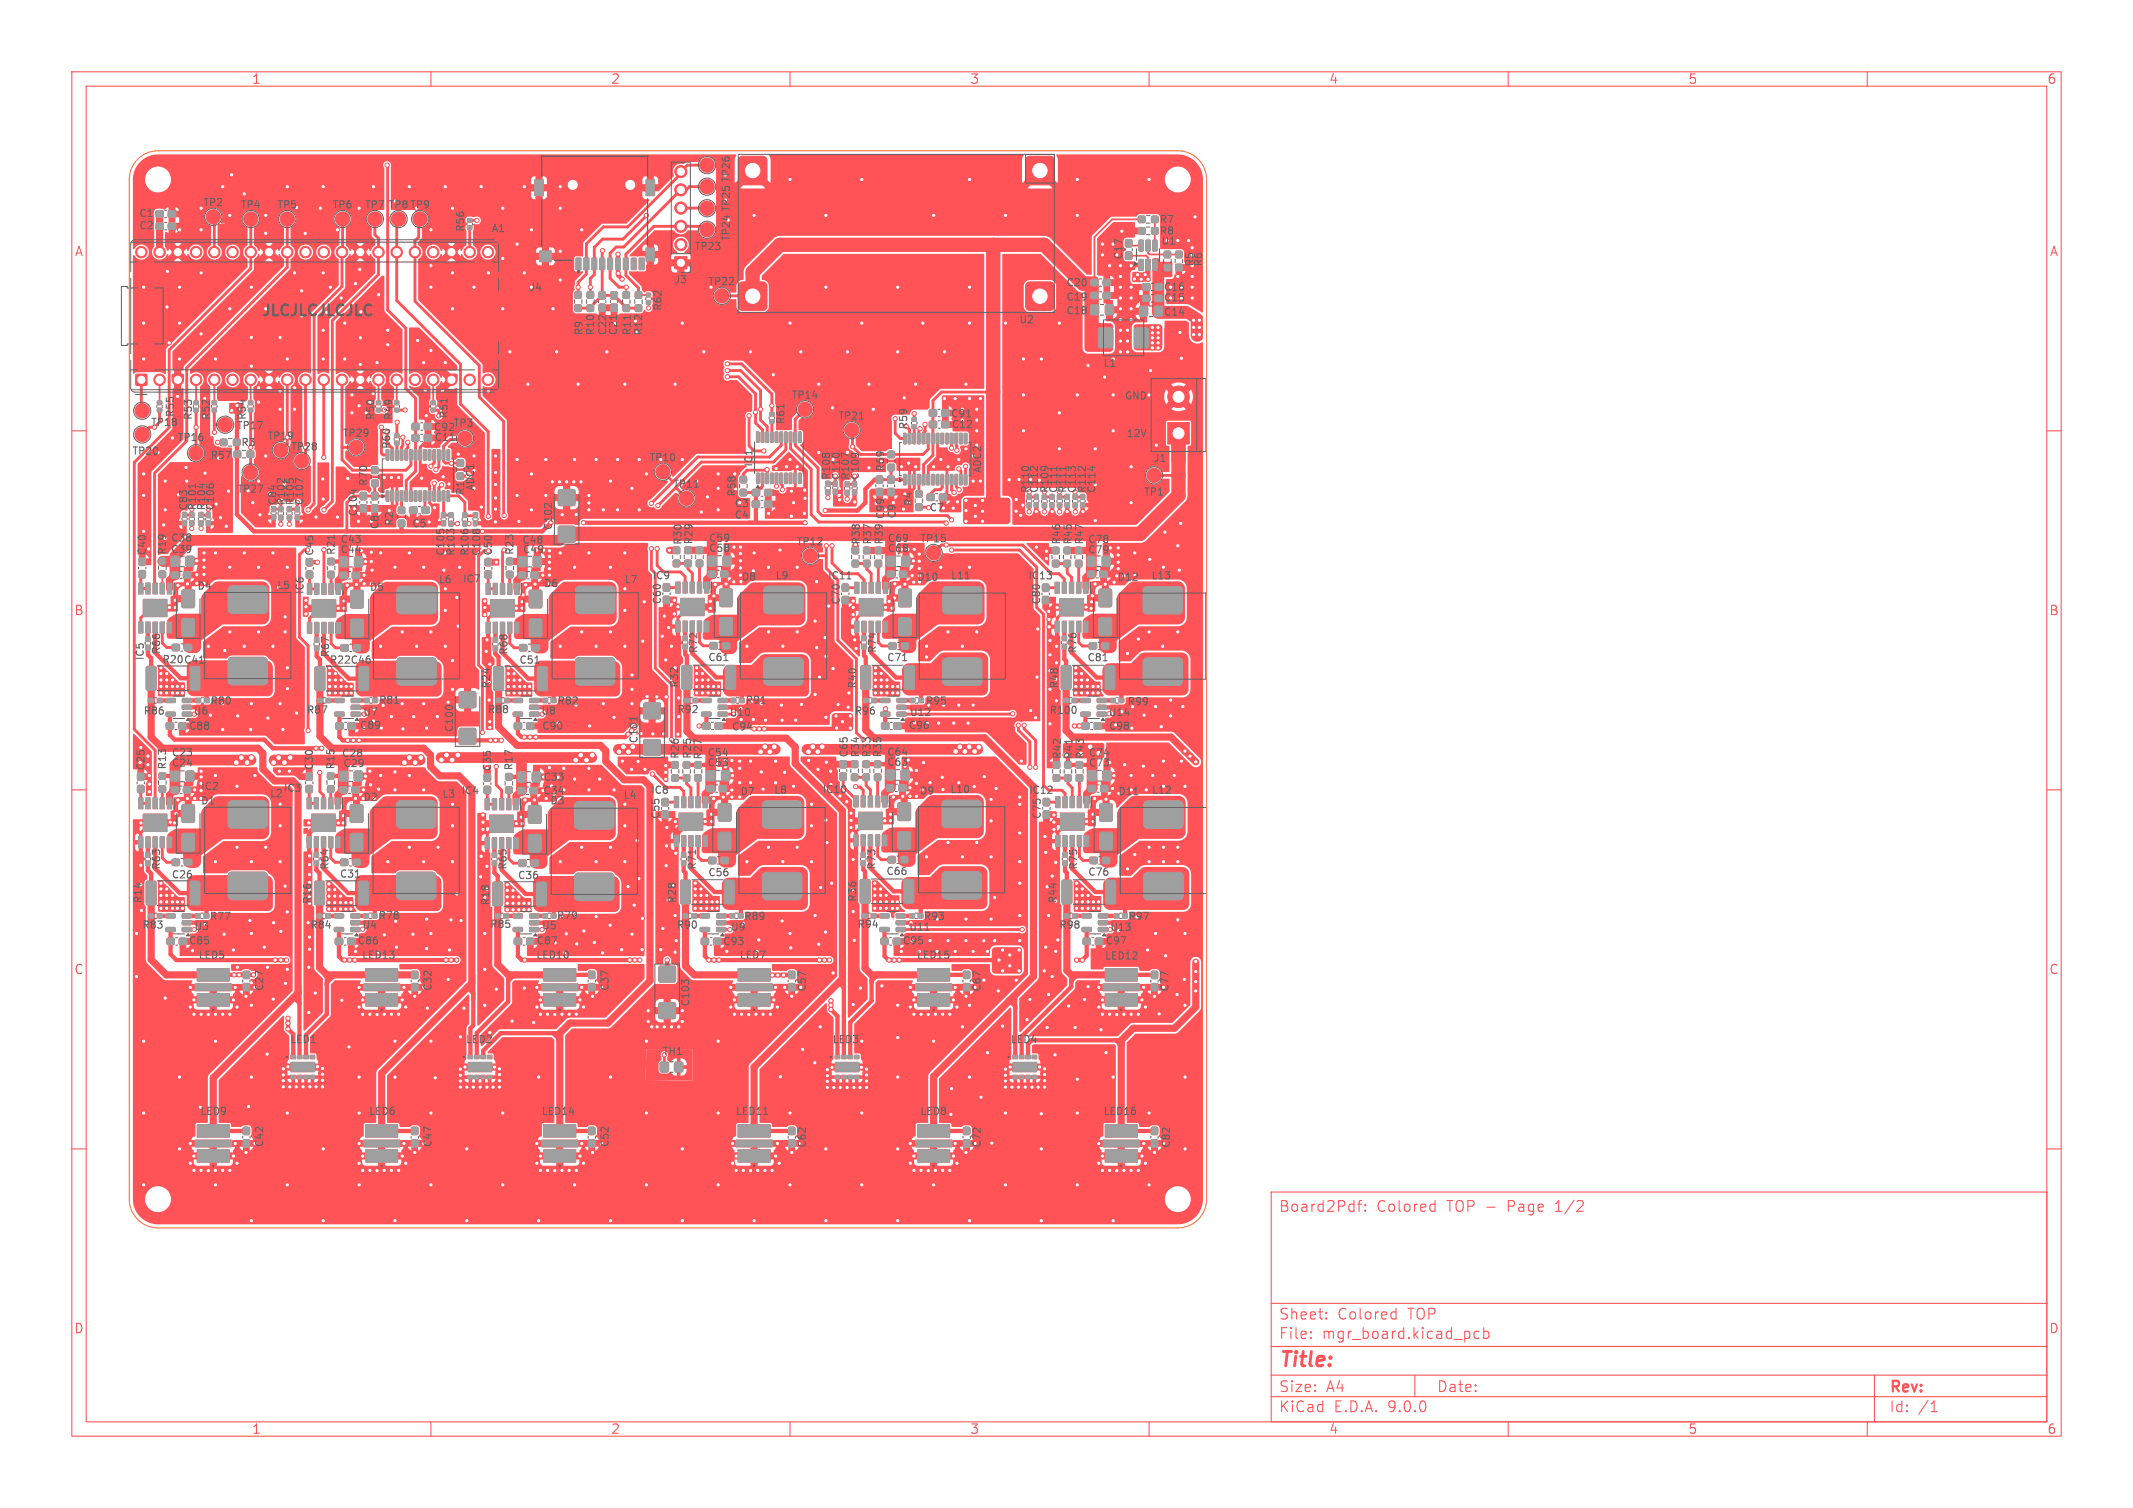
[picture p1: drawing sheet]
<svg xmlns="http://www.w3.org/2000/svg" width="297mm" height="210mm" viewBox="0 0 297 210" stroke-linecap="round" stroke-linejoin="round" font-family="sans-serif">
<defs><g id="words">
<text font-size="2.8" fill="#ff5357" x="178" y="190.9">Title:</text>
<text font-size="2.1" fill="#626262" x="36.3" y="44.1">JLCJLCJLCJLC</text>
<g font-size="2.1" fill="#ff5357">
<text x="178" y="169">Board2Pdf:</text>
<text x="191.7" y="169">Colored</text>
<text x="201.5" y="169">TOP -</text>
<text x="210.2" y="169">Page</text>
<text x="217" y="169">1/2</text>
<text x="178" y="184">Sheet:</text>
<text x="186.2" y="184">Colored</text>
<text x="196.1" y="184">TOP</text>
<text x="178" y="186.7">File:</text>
<text x="184.1" y="186.7">mgr_board.kicad_pcb</text>
<text x="178" y="196.9">KiCad</text>
<text x="178" y="194.1">Size:</text>
<text x="184.7" y="194.1">A4</text>
<text x="185.7" y="196.9">E.D.A.</text>
<text x="193.3" y="196.9">9.0.0</text>
<text x="200" y="194.1">Date:</text>
<text x="263" y="194.3">Rev:</text>
<text x="263" y="196.9">Id:</text>
<text x="267.1" y="196.9">/1</text>
</g>
<g font-size="1.8" fill="#ff5357">
<text x="35" y="11.9">1</text>
<text x="85" y="11.9">2</text>
<text x="135" y="11.9">3</text>
<text x="185" y="11.9">4</text>
<text x="235" y="11.9">5</text>
<text x="285" y="11.9">6</text>
<text x="10.3" y="35.9">A</text>
<text x="285.4" y="35.9">A</text>
<text x="10.3" y="85.9">B</text>
<text x="285.3" y="85.9">B</text>
<text x="10.3" y="135.9">C</text>
<text x="285.3" y="135.9">C</text>
<text x="10.3" y="185.9">D</text>
<text x="285.3" y="185.9">D</text>
<text x="35" y="199.9">1</text>
<text x="85" y="199.9">2</text>
<text x="135" y="199.9">3</text>
<text x="185" y="199.9">4</text>
<text x="235" y="199.9">5</text>
<text x="285" y="199.9">6</text>
</g>
<g font-size="1.4" fill="#626262">
<text x="28.2" y="28.9">TP2</text>
<text x="33.4" y="29.2">TP4</text>
<text x="38.5" y="29.2">TP5</text>
<text x="46.2" y="29.2">TP6</text>
<text x="50.7" y="29.2">TP7</text>
<text x="54" y="29.2">TP8 TP9</text>
<text x="19.3" y="32.1">C2</text>
<text x="19.3" y="30.4">C1</text>
<text x="64.8" y="32.4" transform="rotate(-90 64.8 32.4)">R56</text>
<text x="68.4" y="32.5">A1</text>
<text x="96.6" y="35">TP23</text>
<text x="101.8" y="33.7" transform="rotate(-90 101.8 33.7)">TP24 TP25 TP26</text>
<text x="161.4" y="32.9">R8</text>
<text x="161.4" y="31.3">R7</text>
<text x="161.6" y="34.3">U1</text>
<text x="73.6" y="40.7">J4</text>
<text x="93.8" y="39.7">J3</text>
<text x="98.5" y="39.9">TP22</text>
<text x="148.4" y="40.1">C20</text>
<text x="156.5" y="36.2" transform="rotate(-90 156.5 36.2)">C17</text>
<text x="162" y="40.7">C16</text>
<text x="166.4" y="37.2" transform="rotate(-90 166.4 37.2)">R5</text>
<text x="167.6" y="37.2" transform="rotate(-90 167.6 37.2)">R6</text>
<text x="81.3" y="46.8" transform="rotate(-90 81.3 46.8)">R9</text>
<text x="82.9" y="46.8" transform="rotate(-90 82.9 46.8)">R10</text>
<text x="84.6" y="46.8" transform="rotate(-90 84.6 46.8)">C22</text>
<text x="86.1" y="46.8" transform="rotate(-90 86.1 46.8)">C21</text>
<text x="88" y="46.8" transform="rotate(-90 88 46.8)">R11</text>
<text x="89.6" y="46.8" transform="rotate(-90 89.6 46.8)">R12</text>
<text x="92.3" y="43.4" transform="rotate(-90 92.3 43.4)">R62</text>
<text x="141.8" y="45.2">U2</text>
<text x="148.4" y="42.1">C19</text>
<text x="148.4" y="44">C18</text>
<text x="162" y="42.2">C15</text>
<text x="162" y="44.2">C14</text>
<text x="153.5" y="51.3">L1</text>
<text x="20.9" y="59.5">TP18</text>
<text x="24.4" y="58.2" transform="rotate(-90 24.4 58.2)">R55</text>
<text x="26.9" y="58.6" transform="rotate(-90 26.9 58.6)">R53</text>
<text x="29.4" y="58.6" transform="rotate(-90 29.4 58.6)">R52</text>
<text x="32.9" y="60">TP17</text>
<text x="34.4" y="58.6" transform="rotate(-90 34.4 58.6)">R54</text>
<text x="52.3" y="58.6" transform="rotate(-90 52.3 58.6)">R50</text>
<text x="54.8" y="58.6" transform="rotate(-90 54.8 58.6)">R49</text>
<text x="62.5" y="58.3" transform="rotate(-90 62.5 58.3)">R51</text>
<text x="63.1" y="59.6">TP3</text>
<text x="109.4" y="59.2" transform="rotate(-90 109.4 59.2)">R61</text>
<text x="110.1" y="55.7">TP14</text>
<text x="116.6" y="58.6">TP21</text>
<text x="126.5" y="59.9" transform="rotate(-90 126.5 59.9)">R59</text>
<text x="132.3" y="58.3">C91</text>
<text x="132.4" y="59.8">C12</text>
<text x="156.6" y="55.7">GND</text>
<text x="18.3" y="63.5">TP20</text>
<text x="24.6" y="61.6">TP16</text>
<text x="29.2" y="64.1">R57</text>
<text x="33.5" y="62.3">R3</text>
<text x="37.1" y="61.4">TP19</text>
<text x="40.4" y="62.9">TP28</text>
<text x="47.6" y="61">TP29</text>
<text x="54.5" y="62.6" transform="rotate(-90 54.5 62.6)">R60</text>
<text x="60.3" y="60.2">C92</text>
<text x="60.4" y="61.6">C11</text>
<text x="90.3" y="64.4">TP10</text>
<text x="105" y="65.1" transform="rotate(-90 105 65.1)">IC1</text>
<text x="123.3" y="65.8" transform="rotate(-90 123.3 65.8)">R69</text>
<text x="136.8" y="66" transform="rotate(-90 136.8 66)">ADC2</text>
<text x="156.8" y="61">12V</text>
<text x="160.6" y="64.5">J1</text>
<text x="26.3" y="71.2" transform="rotate(-90 26.3 71.2)">C83</text>
<text x="27.5" y="71.2" transform="rotate(-90 27.5 71.2)">R101</text>
<text x="28.8" y="71.2" transform="rotate(-90 28.8 71.2)">R104</text>
<text x="30" y="71.2" transform="rotate(-90 30 71.2)">C106</text>
<text x="32.9" y="68.8">TP27</text>
<text x="38.7" y="70.5" transform="rotate(-90 38.7 70.5)">C84</text>
<text x="39.9" y="70.5" transform="rotate(-90 39.9 70.5)">R102</text>
<text x="41.1" y="70.5" transform="rotate(-90 41.1 70.5)">R105</text>
<text x="42.4" y="70.5" transform="rotate(-90 42.4 70.5)">C107</text>
<text x="49.9" y="72" transform="rotate(-90 49.9 72)">C104</text>
<text x="51.3" y="67.8" transform="rotate(-90 51.3 67.8)">R70</text>
<text x="64.8" y="69" transform="rotate(-90 64.8 69)">R1</text>
<text x="66.2" y="68.4" transform="rotate(-90 66.2 68.4)">ADC1</text>
<text x="93.6" y="68.1">TP11</text>
<text x="102.2" y="70.8">C3</text>
<text x="102.6" y="69.3" transform="rotate(-90 102.6 69.3)">R58</text>
<text x="115.8" y="66.9" transform="rotate(-90 115.8 66.9)">R108</text>
<text x="117.2" y="66.9" transform="rotate(-90 117.2 66.9)">C110</text>
<text x="118.4" y="66.9" transform="rotate(-90 118.4 66.9)">R107</text>
<text x="119.8" y="66.9" transform="rotate(-90 119.8 66.9)">C109</text>
<text x="127.2" y="70.6" transform="rotate(-90 127.2 70.6)">R4</text>
<text x="129.3" y="71.4">C7</text>
<text x="143.5" y="68.8" transform="rotate(-90 143.5 68.8)">R110</text>
<text x="144.7" y="68.8" transform="rotate(-90 144.7 68.8)">C112</text>
<text x="146.2" y="68.8" transform="rotate(-90 146.2 68.8)">R109</text>
<text x="147.4" y="68.8" transform="rotate(-90 147.4 68.8)">C111</text>
<text x="148.7" y="68.8" transform="rotate(-90 148.7 68.8)">R111</text>
<text x="150" y="68.8" transform="rotate(-90 150 68.8)">C113</text>
<text x="151.4" y="68.8" transform="rotate(-90 151.4 68.8)">R112</text>
<text x="152.7" y="68.8" transform="rotate(-90 152.7 68.8)">C114</text>
<text x="159.2" y="69.2">TP1</text>
<text x="20.5" y="77.4" transform="rotate(-90 20.5 77.4)">C40</text>
<text x="23.3" y="77.3" transform="rotate(-90 23.3 77.3)">R19</text>
<text x="23.7" y="75.6">C38</text>
<text x="23.7" y="77.2">C39</text>
<text x="43.8" y="77.5" transform="rotate(-90 43.8 77.5)">C45</text>
<text x="46.8" y="77.4" transform="rotate(-90 46.8 77.4)">R21</text>
<text x="47.3" y="75.8">C43</text>
<text x="47.3" y="77.2">C44</text>
<text x="52.9" y="73.8" transform="rotate(-90 52.9 73.8)">C8</text>
<text x="54.9" y="73.3" transform="rotate(-90 54.9 73.3)">R2</text>
<text x="57.3" y="73.6">C5</text>
<text x="62.1" y="77.5" transform="rotate(-90 62.1 77.5)">C105</text>
<text x="63.5" y="77.5" transform="rotate(-90 63.5 77.5)">R103</text>
<text x="65.4" y="77.5" transform="rotate(-90 65.4 77.5)">R106</text>
<text x="67.1" y="77.5" transform="rotate(-90 67.1 77.5)">C108</text>
<text x="68.7" y="77.5" transform="rotate(-90 68.7 77.5)">C50</text>
<text x="71.7" y="77.4" transform="rotate(-90 71.7 77.4)">R23</text>
<text x="72.6" y="75.9">C48</text>
<text x="72.7" y="77.2">C49</text>
<text x="77.1" y="73.9" transform="rotate(-90 77.1 73.9)">C102</text>
<text x="95.1" y="76" transform="rotate(-90 95.1 76)">R30</text>
<text x="96.6" y="75.9" transform="rotate(-90 96.6 75.9)">R29</text>
<text x="98.6" y="77.1">C58</text>
<text x="98.6" y="75.7">C59</text>
<text x="102.2" y="72.4">C4</text>
<text x="110.8" y="76.1">TP12</text>
<text x="119.9" y="75.9" transform="rotate(-90 119.9 75.9)">R38</text>
<text x="121.5" y="75.9" transform="rotate(-90 121.5 75.9)">R37</text>
<text x="123.1" y="75.9" transform="rotate(-90 123.1 75.9)">R39</text>
<text x="123.3" y="72.4" transform="rotate(-90 123.3 72.4)">C99</text>
<text x="123.5" y="77.1">C68</text>
<text x="123.5" y="75.7">C69</text>
<text x="124.9" y="72.3" transform="rotate(-90 124.9 72.3)">C9</text>
<text x="128" y="75.7">TP15</text>
<text x="147.8" y="75.9" transform="rotate(-90 147.8 75.9)">R46</text>
<text x="149.4" y="75.9" transform="rotate(-90 149.4 75.9)">R45</text>
<text x="151" y="75.9" transform="rotate(-90 151 75.9)">R47</text>
<text x="151.4" y="77.3">C79</text>
<text x="151.4" y="75.8">C78</text>
<text x="27.4" y="82.3">D4</text>
<text x="38.5" y="82.2">L5</text>
<text x="42.5" y="82.8" transform="rotate(-90 42.5 82.8)">IC6</text>
<text x="51.4" y="82.5">D5</text>
<text x="61" y="81.4">L6</text>
<text x="64.4" y="81.3">IC7</text>
<text x="75.6" y="82">D6</text>
<text x="86.9" y="81.4">L7</text>
<text x="90.8" y="80.9">IC9</text>
<text x="103.2" y="81.1">D8</text>
<text x="107.9" y="80.9">L9</text>
<text x="115.2" y="80.9">IC11</text>
<text x="127.6" y="81.1">D10</text>
<text x="132.3" y="80.9">L11</text>
<text x="143.1" y="80.9">IC13</text>
<text x="155.5" y="81.1">D12</text>
<text x="160.2" y="80.9">L13</text>
<text x="92.2" y="84.3" transform="rotate(-90 92.2 84.3)">C60</text>
<text x="117.1" y="84.3" transform="rotate(-90 117.1 84.3)">C70</text>
<text x="145" y="84.3" transform="rotate(-90 145 84.3)">C80</text>
<text x="20.2" y="92" transform="rotate(-90 20.2 92)">IC5</text>
<text x="22.5" y="91.2" transform="rotate(-90 22.5 91.2)">R66</text>
<text x="22.5" y="92.6">R20 C41</text>
<text x="45.8" y="92.6">R22 C46</text>
<text x="46" y="91.6" transform="rotate(-90 46 91.6)">R67</text>
<text x="68.4" y="96" transform="rotate(-90 68.4 96)">R24</text>
<text x="70.9" y="91.3" transform="rotate(-90 70.9 91.3)">R68</text>
<text x="72.2" y="92.6">C51</text>
<text x="94.6" y="95.9" transform="rotate(-90 94.6 95.9)">R32</text>
<text x="97.3" y="91" transform="rotate(-90 97.3 91)">R72</text>
<text x="98.5" y="92.3">C61</text>
<text x="119.4" y="96" transform="rotate(-90 119.4 96)">R40</text>
<text x="122.2" y="91" transform="rotate(-90 122.2 91)">R74</text>
<text x="123.4" y="92.3">C71</text>
<text x="147.5" y="96" transform="rotate(-90 147.5 96)">R48</text>
<text x="150.1" y="91" transform="rotate(-90 150.1 91)">R76</text>
<text x="151.3" y="92.3">C81</text>
<text x="19.9" y="99.7">R86</text>
<text x="26.2" y="101.8">C88</text>
<text x="26.9" y="99.7">U6</text>
<text x="29.2" y="98.3">R80</text>
<text x="42.6" y="99.6">R87</text>
<text x="50" y="101.7">C89</text>
<text x="50.5" y="99.9">U7</text>
<text x="52.7" y="98.2">R81</text>
<text x="67.8" y="99.5">R88</text>
<text x="75.3" y="99.7">U8</text>
<text x="75.4" y="101.8">C90</text>
<text x="77.5" y="98.3">R82</text>
<text x="94.2" y="99.5">R92</text>
<text x="101.5" y="99.9">U10</text>
<text x="101.8" y="101.9">C94</text>
<text x="103.7" y="98.2">R91</text>
<text x="118.9" y="99.7">R96</text>
<text x="126.4" y="101.7">C96</text>
<text x="126.6" y="99.9">U12</text>
<text x="128.8" y="98.3">R95</text>
<text x="146" y="99.6">R100</text>
<text x="154.3" y="99.9">U14</text>
<text x="154.3" y="101.8">C98</text>
<text x="156.9" y="98.4">R99</text>
<text x="20.3" y="107.4" transform="rotate(-90 20.3 107.4)">C25</text>
<text x="23.3" y="107.3" transform="rotate(-90 23.3 107.3)">R13</text>
<text x="23.8" y="105.5">C23</text>
<text x="23.8" y="107">C24</text>
<text x="43.8" y="107.4" transform="rotate(-90 43.8 107.4)">C30</text>
<text x="46.8" y="107.3" transform="rotate(-90 46.8 107.3)">R15</text>
<text x="47.5" y="105.6">C28</text>
<text x="47.7" y="107">C29</text>
<text x="63.3" y="102.1" transform="rotate(-90 63.3 102.1)">C100</text>
<text x="68.6" y="107.5" transform="rotate(-90 68.6 107.5)">C35</text>
<text x="71.6" y="107.4" transform="rotate(-90 71.6 107.4)">R17</text>
<text x="89" y="103.6" transform="rotate(-90 89 103.6)">C101</text>
<text x="94.7" y="105.8" transform="rotate(-90 94.7 105.8)">R26</text>
<text x="96.4" y="105.8" transform="rotate(-90 96.4 105.8)">R25</text>
<text x="97.9" y="105.9" transform="rotate(-90 97.9 105.9)">R27</text>
<text x="98.4" y="105.5">C54</text>
<text x="98.4" y="106.9">C53</text>
<text x="118.2" y="105.6" transform="rotate(-90 118.2 105.6)">C65</text>
<text x="119.8" y="105.6" transform="rotate(-90 119.8 105.6)">R34</text>
<text x="121.4" y="105.6" transform="rotate(-90 121.4 105.6)">R33</text>
<text x="122.9" y="105.6" transform="rotate(-90 122.9 105.6)">R35</text>
<text x="123.4" y="106.8">C63</text>
<text x="123.4" y="105.4">C64</text>
<text x="147.9" y="105.8" transform="rotate(-90 147.9 105.8)">R42</text>
<text x="149.5" y="105.8" transform="rotate(-90 149.5 105.8)">R41</text>
<text x="151.1" y="105.8" transform="rotate(-90 151.1 105.8)">R43</text>
<text x="151.5" y="106.9">C73</text>
<text x="151.5" y="105.5">C74</text>
<text x="27.9" y="112.2">D1</text>
<text x="27.9" y="110.2">IC2</text>
<text x="37.5" y="111.2">L2</text>
<text x="39.4" y="110.5">IC3</text>
<text x="50.5" y="111.7">D2</text>
<text x="61.5" y="111.3">L3</text>
<text x="64.2" y="110.8">IC4</text>
<text x="75.6" y="108.9">C33</text>
<text x="75.6" y="110.8">C34</text>
<text x="76.5" y="112.2">D3</text>
<text x="86.7" y="111.4">L4</text>
<text x="90.6" y="110.7">IC8</text>
<text x="103" y="110.9">D7</text>
<text x="107.7" y="110.7">L8</text>
<text x="114.4" y="110.6">IC10</text>
<text x="128" y="110.8">D9</text>
<text x="132.2" y="110.6">L10</text>
<text x="143.2" y="110.7">IC12</text>
<text x="155.6" y="110.9">D11</text>
<text x="160.3" y="110.7">L12</text>
<text x="92" y="114.2" transform="rotate(-90 92 114.2)">C55</text>
<text x="145.1" y="114.2" transform="rotate(-90 145.1 114.2)">C75</text>
<text x="19.9" y="125.9" transform="rotate(-90 19.9 125.9)">R14</text>
<text x="22.5" y="121.2" transform="rotate(-90 22.5 121.2)">R63</text>
<text x="23.8" y="122.5">C26</text>
<text x="43.5" y="126" transform="rotate(-90 43.5 126)">R16</text>
<text x="45.9" y="121.2" transform="rotate(-90 45.9 121.2)">R64</text>
<text x="47.2" y="122.4">C31</text>
<text x="70.7" y="121.2" transform="rotate(-90 70.7 121.2)">R65</text>
<text x="72" y="122.6">C36</text>
<text x="94.3" y="125.9" transform="rotate(-90 94.3 125.9)">R28</text>
<text x="97.1" y="121.2" transform="rotate(-90 97.1 121.2)">R71</text>
<text x="98.5" y="122.2">C56</text>
<text x="119.4" y="125.7" transform="rotate(-90 119.4 125.7)">R36</text>
<text x="122.1" y="121.2" transform="rotate(-90 122.1 121.2)">R73</text>
<text x="123.3" y="122">C66</text>
<text x="147.3" y="125.9" transform="rotate(-90 147.3 125.9)">R44</text>
<text x="150.2" y="121.2" transform="rotate(-90 150.2 121.2)">R75</text>
<text x="151.4" y="122.1">C76</text>
<text x="19.7" y="129.5">R83</text>
<text x="26.2" y="131.7">C85</text>
<text x="27" y="129.7">U3</text>
<text x="29.1" y="128.3">R77</text>
<text x="43.1" y="129.5">R84</text>
<text x="49.7" y="131.7">C86</text>
<text x="50.4" y="129.5">U4</text>
<text x="52.6" y="128.2">R78</text>
<text x="68.2" y="129.4">R85</text>
<text x="68.3" y="126.2" transform="rotate(-90 68.3 126.2)">R18</text>
<text x="74.6" y="131.7">C87</text>
<text x="75.4" y="129.6">U5</text>
<text x="77.4" y="128.2">R79</text>
<text x="94.1" y="129.5">R90</text>
<text x="100.6" y="131.8">C93</text>
<text x="101.7" y="129.8">U9</text>
<text x="103.5" y="128.3">R89</text>
<text x="119.3" y="129.4">R94</text>
<text x="125.6" y="131.7">C95</text>
<text x="126.5" y="129.8">U11</text>
<text x="128.5" y="128.3">R93</text>
<text x="147.4" y="129.5">R98</text>
<text x="153.9" y="131.7">C97</text>
<text x="154.5" y="129.8">U13</text>
<text x="157" y="128.3">R97</text>
<text x="27.5" y="133.7">LED5</text>
<text x="50.3" y="133.7">LED13</text>
<text x="74.6" y="133.7">LED10</text>
<text x="102.9" y="133.7">LED7</text>
<text x="127.6" y="133.7">LED15</text>
<text x="153.8" y="133.8">LED12</text>
<text x="36.8" y="138.1" transform="rotate(-90 36.8 138.1)">C27</text>
<text x="60.3" y="138.1" transform="rotate(-90 60.3 138.1)">C32</text>
<text x="84.9" y="138.1" transform="rotate(-90 84.9 138.1)">C37</text>
<text x="96.2" y="140.3" transform="rotate(-90 96.2 140.3)">C103</text>
<text x="112.4" y="138.2" transform="rotate(-90 112.4 138.2)">C57</text>
<text x="136.8" y="138.2" transform="rotate(-90 136.8 138.2)">C67</text>
<text x="162.9" y="138.2" transform="rotate(-90 162.9 138.2)">C77</text>
<text x="40.3" y="145.5">LED1</text>
<text x="64.8" y="145.5">LED2</text>
<text x="92.2" y="147.1">TH1</text>
<text x="115.8" y="145.5">LED3</text>
<text x="140.6" y="145.5">LED4</text>
<text x="27.8" y="155.5">LED9</text>
<text x="51.3" y="155.5">LED6</text>
<text x="75.3" y="155.5">LED14</text>
<text x="102.4" y="155.5">LED11</text>
<text x="128" y="155.5">LED8</text>
<text x="153.6" y="155.5">LED16</text>
<text x="36.8" y="159.8" transform="rotate(-90 36.8 159.8)">C42</text>
<text x="60.3" y="159.8" transform="rotate(-90 60.3 159.8)">C47</text>
<text x="84.9" y="159.8" transform="rotate(-90 84.9 159.8)">C52</text>
<text x="112.4" y="159.9" transform="rotate(-90 112.4 159.9)">C62</text>
<text x="136.8" y="159.9" transform="rotate(-90 136.8 159.9)">C72</text>
<text x="163.1" y="159.9" transform="rotate(-90 163.1 159.9)">C82</text>
</g>
</g></defs>
<g fill="none" stroke="#ff5357" stroke-width=".15">
<path d="M10 10h277v190h-277zM12 12h273v186h-273zM60 10v2M110 10v2M160 10v2M210 10v2M260 10v2M10 60h2M285 60h2M10 110h2M285 110h2M10 160h2"/>
<path d="M177 166h108v32h-108zM189 167.7h.6M189.6 167.2l-.3 .1-.1 .1v1.3M190.1 168.6h.1l-.1 .1M190.1 168.6h-.1l.1 .1M190.1 167.8v.1M190.1 168.6v.1M190.1 167.8h.1l-.1 .1M190.1 167.8h-.1l.1 .1M199.4 167.7l.4 .1M199.8 167.2v1.5M199.8 168.6l-.4 .1"/>
<path d="M285 160h2M60 198v2M110 198v2M160 198v2M177 194.5h108M177 191.5h108M177 187.5h108M177 181.5h108M182.5 186.3h.1l-.1 .1M182.5 186.3v.1M182.5 185.5v.1M182.5 185.5h.1l-.1 .1"/>
<path d="M184.7 183.6v.1M184.7 183.6h-.1l.1 .1M184.7 182.8v.1M184.7 182.8h-.1l.1 .1M194 182.7l.4 .1M194.4 182.2v1.5M194.4 183.6l-.4 .1M197 191.5v3M206 185.5l-.5-.1-.3 .3v.4l.2 .2 .1 .1 .5-.1M206.6 185.5l.4-.1 .3 .3v.4l-.1 .2-.2 .1-.4-.1M206.6 184.9v1.5M210 198v2"/>
<path d="M260 198v2M261 191.5v6.5M268.9 196.6h.8M269 195.5l.3-.4v1.5"/>
</g>
<g fill="#ff5357" stroke="#ff5357" stroke-width=".14">
<path d="M71.5 111.2h.6v1.6h-.6z"/>
<path d="M70.5 111.2h.6v1.6h-.6z"/>
<path d="M69.6 111.2h.5v1.6h-.5z"/>
<path d="M68.6 111.2h.6v1.6h-.6z"/>
<path d="M67.5 111.2h.6v1.6h-.6z"/>
<path d="M67.5 116.7h.6v1.5h-.6z"/>
<path d="M68.6 116.7h.6v1.5h-.6z"/>
<path d="M69.6 116.7h.5v1.5h-.5z"/>
<path d="M70.5 116.7h.6v1.5h-.6z"/>
<path d="M71.5 116.7h.6v1.5h-.6z"/>
<path d="M68.2 113.5h3.3v2.4h-3.3z"/>
<path d="M80.2 36h.7v1.6h-.7z"/>
<path d="M81.3 36h.7v1.6h-.7z"/>
<path d="M82.4 36h.7v1.6h-.7z"/>
<path d="M83.5 36h.7v1.6h-.7z"/>
<path d="M84.6 36h.7v1.6h-.7z"/>
<path d="M85.7 36h.7v1.6h-.7z"/>
<path d="M86.8 36h.7v1.6h-.7z"/>
<path d="M87.9 36h.7v1.6h-.7z"/>
<path d="M89 36h.7v1.6h-.7z"/>
<path d="M75.1 35h1.6v1.5h-1.6z"/>
<path d="M90 34.6h1.2v1.8h-1.2z"/>
<path d="M90 25.1h1.2v2.2h-1.2z"/>
<path d="M74.4 25.1h1.2v2.2h-1.2z"/>
<path d="M120.1 127.3h.7v.5h-.7z"/>
<path d="M121.3 127.3h.7v.5h-.7z"/>
<path d="M73.7 86.2h.2h1.5l.1 .2-.1 2.2-.2 .1-1.5-.1v-.2z"/>
<path d="M73.7 82.2h.2h1.5l.1 .2-.1 2.2-.2 .1-1.5-.1v-.2z"/>
<path d="M65.9 71.4h.6v.7h-.6z"/>
<path d="M65.9 72.5h.6v.7h-.6z"/>
<path d="M43.9 122.8l1.1-.1 .2 .2v2.9l-.2 .2-1 .1-.2-.2v-2.9z"/>
<path d="M50 122.8l1.1-.1 .2 .2v2.9l-.2 .2-1 .1-.2-.2v-2.9z"/>
<path d="M125.5 107.3l.2-.1 .9 .1v.1v1.2h-.2h-.9v-.2z"/>
<path d="M123.4 107.3l.2-.1 .9 .1v.1v1.2h-.2h-.9v-.2z"/>
<path d="M150.7 100.7h.9v.8h-.9z"/>
<path d="M152.4 100.7h.9v.8h-.9z"/>
<path d="M152.8 99.2h1.2l.1 .5-.2 .1-1.1-.1v-.1z"/>
<path d="M152.8 98.2h1.2l.1 .5-.2 .1h-1.1v-.1z"/>
<path d="M152.8 97.3h1.2l.1 .5-.2 .1-1.1-.1v-.1z"/>
<path d="M150.5 97.3h1.2l.1 .5-.1 .1-1.1-.1-.1-.1z"/>
<path d="M150.5 99.2h1.2l.1 .5-.1 .1-1.1-.1-.1-.1z"/>
<path d="M23.3 111.1h.6v1.5h-.6z"/>
<path d="M22.3 111.1h.6v1.5h-.6z"/>
<path d="M21.3 111.1h.6v1.5h-.6z"/>
<path d="M20.3 111.1h.6v1.5h-.6z"/>
<path d="M19.3 111.1h.6v1.5h-.6z"/>
<path d="M19.3 116.5h.6v1.6h-.6z"/>
<path d="M20.3 116.5h.6v1.6h-.6z"/>
<path d="M21.3 116.5h.6v1.6h-.6z"/>
<path d="M22.3 116.5h.6v1.6h-.6z"/>
<path d="M23.3 116.5h.6v1.6h-.6z"/>
<path d="M19.9 113.4h3.3v2.4h-3.3z"/>
<path d="M49.2 89.8h1v.8h-1z"/>
<path d="M47.5 89.8h.9v.8h-.9z"/>
<path d="M120 88.6h.6v.6h-.6z"/>
<path d="M120 89.8h.6v.6h-.6z"/>
<path d="M124.9 99.2h1.2l.1 .5-.2 .1-1-.1-.1-.1z"/>
<path d="M124.9 98.2h1.2l.1 .5-.2 .1h-1l-.1-.1z"/>
<path d="M124.9 97.3h1.2l.1 .5-.2 .1-1-.1-.1-.1z"/>
<path d="M122.6 97.3h1.2l.1 .5-.1 .1-1.1-.1-.1-.1z"/>
<path d="M122.6 99.2h1.2l.1 .5-.1 .1-1.1-.1-.1-.1z"/>
<path d="M120.3 76.2h.8v.9h-.8z"/>
<path d="M120.3 78.1h.8v.8h-.8z"/>
<path d="M127.8 160.1h4.4v1.7h-4.4z"/>
<path d="M127.8 156.6h4.4v1.8h-4.4z"/>
<path d="M127.5 158.8h5v.9h-5z"/>
<path d="M92.4 81.4h.8v.9h-.8z"/>
<path d="M92.4 83.1h.8v.9h-.8z"/>
<path d="M23.2 100.7h.9v.8h-.9z"/>
<path d="M24.9 100.7h.9v.8h-.9z"/>
<path d="M151.5 79.6h.9v.8h-.9z"/>
<path d="M153.2 79.6h.9v.8h-.9z"/>
<path d="M163.7 36.8h.9v.9h-.9z"/>
<path d="M163.7 35h.9v.9h-.9z"/>
<path d="M119.9 92.8l1.1-.1 .2 .1v3l-.1 .2h-1l-.2-.1-.1-3z"/>
<path d="M126 92.8l1.1-.1 .2 .1 .1 3-.2 .2h-1l-.2-.1-.1-3z"/>
<path d="M125.4 119.3h1v.8h-1z"/>
<path d="M123.7 119.3h.9v.8h-.9z"/>
<path d="M42.7 79.6h.8v.9h-.8z"/>
<path d="M42.7 77.8h.8v1h-.8z"/>
<path d="M90 41.9h.6v.4h-.6z"/>
<path d="M90 40.9h.6v.4h-.6z"/>
<path d="M55.5 70.6h.8v.9h-.8z"/>
<path d="M55.5 72.5h.8v.8h-.8z"/>
<path d="M127.8 138.4h4.4v1.7h-4.4z"/>
<path d="M127.8 134.9h4.4v1.7h-4.4z"/>
<path d="M127.5 137h5v1h-5z"/>
<path d="M160.3 135.3h.9v.9h-.9z"/>
<path d="M160.3 137h.9v1h-.9z"/>
<path d="M162.1 35h.9v.9h-.9z"/>
<path d="M162.1 36.8h.9v.9h-.9z"/>
<path d="M42.6 109.4h.9v1h-.9z"/>
<path d="M42.6 107.7h.9v.9h-.9z"/>
<path d="M37.8 70.6h.6v.6h-.6z"/>
<path d="M37.8 71.7h.6v.7h-.6z"/>
<path d="M44.2 127.3h.6v.5h-.6z"/>
<path d="M45.4 127.3h.6v.5h-.6z"/>
<path d="M74.1 89.8h.9v.8h-.9z"/>
<path d="M72.4 89.8h.9v.8h-.9z"/>
<path d="M89.7 103h.2h2l.1 .2-.1 2h-.2h-2l-.1-.2z"/>
<path d="M89.7 97.9h.2h2l.1 .2-.1 2h-.2h-2l-.1-.2z"/>
<path d="M31.9 81.8l.4-.2h4.4l.3 .1 .2 .2v.3v2.7v.2l-.2 .3h-.3h-4.4h-.3l-.2-.3-.1-.2v-2.7z"/>
<path d="M31.9 91.7l.4-.2h4.4l.3 .1 .2 .2v.3v2.7v.3l-.2 .2-.3 .1h-4.4l-.3-.1-.2-.2-.1-.3v-2.7z"/>
<path d="M25.9 77.5l.2-.1 .9 .1v.2v1.1l-.2 .1-.9-.1-.1-.2z"/>
<path d="M23.8 77.5l.2-.1 .9 .1 .1 .2-.1 1.1-.2 .1-.9-.1v-.2z"/>
<path d="M100 99.2h1.2l.1 .5-.1 .1-1.1-.1-.1-.1z"/>
<path d="M100 98.2h1.2l.1 .5-.1 .1h-1.1l-.1-.1z"/>
<path d="M100 97.3h1.2l.1 .5-.1 .1-1.1-.1-.1-.1z"/>
<path d="M97.7 97.3h1.2l.1 .5-.1 .1-1.1-.1-.1-.1z"/>
<path d="M97.7 99.2h1.2l.1 .5-.1 .1-1.1-.1-.1-.1z"/>
<path d="M72.2 79.7h1v.8h-1z"/>
<path d="M74 79.7h.9v.8h-.9z"/>
<path d="M68.7 122.9l1.1-.1 .2 .2v2.9l-.2 .3h-1l-.2-.2v-2.9z"/>
<path d="M74.8 122.9l1-.1 .3 .2v2.9l-.2 .3h-1l-.2-.2v-2.9z"/>
<path d="M131.3 111.6l.4-.2h4.4l.3 .1 .2 .2v.3v2.7v.3l-.2 .2-.3 .1h-4.4l-.3-.1-.2-.2v-.3v-2.7z"/>
<path d="M131.3 121.5l.4-.1h4.4l.3 .1 .2 .2v.3v2.6v.3l-.2 .2-.3 .1h-4.4l-.3-.1-.2-.2v-.3v-2.6z"/>
<path d="M123.5 109.3h.9v.8h-.9z"/>
<path d="M125.2 109.3h.9v.8h-.9z"/>
<path d="M156.3 127.3h.7v.5h-.7z"/>
<path d="M155.1 127.3h.7v.5h-.7z"/>
<path d="M148.2 127.3h.7v.5h-.7z"/>
<path d="M149.4 127.3h.7v.5h-.7z"/>
<path d="M71.6 100.7h1v.8h-1z"/>
<path d="M73.4 100.7h.9v.8h-.9z"/>
<path d="M106.5 81.8l.4-.2h4.4l.3 .1 .2 .2v.3v2.7v.3l-.2 .2-.3 .1h-4.4l-.3-.1-.2-.2-.1-.3v-2.7z"/>
<path d="M106.5 91.8l.4-.2h4.4l.3 .1 .2 .2v.3v2.7v.2l-.2 .3h-.3h-4.4h-.3l-.2-.3-.1-.2v-2.7z"/>
<path d="M106.3 111.7l.4-.2h4.4l.3 .1 .2 .2v.3v2.7v.3l-.2 .2-.3 .1h-4.4l-.3-.1-.2-.2v-.3v-2.7z"/>
<path d="M106.3 121.6l.4-.1h4.4l.3 .1 .2 .2v.3v2.6v.3l-.2 .2-.3 .1h-4.4l-.3-.1-.2-.2v-.3v-2.6z"/>
<path d="M153.6 107.4l.2-.1 .9 .1v.1v1.2h-.2h-.9v-.2z"/>
<path d="M151.5 107.4l.2-.1 .9 .1v.1v1.2h-.2h-.9v-.2z"/>
<path d="M153.6 38.9h1v.9h-1z"/>
<path d="M151.9 38.9h1v.9h-1z"/>
<path d="M48.9 99.2h1.2l.1 .5-.2 .1-1-.1-.1-.1z"/>
<path d="M48.9 98.2h1.2l.1 .5-.2 .1h-1l-.1-.1z"/>
<path d="M48.9 97.3h1.2l.1 .5-.2 .1-1-.1-.1-.1z"/>
<path d="M46.6 97.3h1.2l.1 .5-.1 .1-1.1-.1-.1-.1z"/>
<path d="M46.6 99.2h1.2l.1 .5-.1 .1-1.1-.1-.1-.1z"/>
<path d="M92.2 111.2h.8v1h-.8z"/>
<path d="M92.2 113h.8v.9h-.8z"/>
<path d="M20.3 88.7h.6v.6h-.6z"/>
<path d="M20.3 89.9h.6v.6h-.6z"/>
<path d="M68.8 92.9l1.1-.1 .2 .2v2.9l-.1 .3h-1l-.3-.2v-2.9z"/>
<path d="M74.9 92.9l1.1-.1 .2 .2v2.9l-.1 .3h-1l-.3-.2v-2.9z"/>
<path d="M48.9 86.3l.1-.1 1.5 .1 .1 .1-.1 2.2-.2 .1-1.4-.1-.1-.2z"/>
<path d="M48.9 82.3l.1-.1 1.5 .1 .1 .1-.1 2.2-.2 .1-1.4-.1-.1-.2z"/>
<path d="M51.8 65.1h.8v.8h-.8z"/>
<path d="M51.8 66.9h.8v.8h-.8z"/>
<path d="M158.6 36.2l.5-.1 .1 .1v1.3l-.1 .2h-.4l-.1-.1z"/>
<path d="M159.6 36.2l.4-.1 .2 .1v1.3l-.1 .2h-.4l-.2-.1z"/>
<path d="M160.5 36.2l.5-.1 .1 .1v1.3l-.1 .2h-.4l-.1-.1z"/>
<path d="M160.5 33.5l.5-.1 .1 .1v1.3l-.1 .2h-.4l-.1-.1z"/>
<path d="M159.6 33.5l.4-.1 .2 .1v1.3l-.1 .2h-.4l-.2-.1z"/>
<path d="M158.6 33.5l.5-.1 .1 .1v1.3l-.1 .2h-.4l-.1-.1z"/>
<path d="M150.8 130.7h1v.8h-1z"/>
<path d="M152.6 130.7h.9v.8h-.9z"/>
<path d="M26.4 72.6h.6v.6h-.6z"/>
<path d="M26.4 71.4h.6v.6h-.6z"/>
<path d="M100.7 77.5l.2-.1 .9 .1v.2v1.1l-.2 .1-.9-.1-.1-.2z"/>
<path d="M98.6 77.5l.2-.1 .9 .1v.2v1.1l-.2 .1-.9-.1v-.2z"/>
<path d="M158.6 31.7h.8v.9h-.8z"/>
<path d="M160.4 31.7h.8v.9h-.8z"/>
<path d="M100.3 86.1l.1-.1 1.5 .1 .1 .1-.1 2.2-.2 .1-1.4-.1-.1-.2z"/>
<path d="M100.3 82.1l.1-.1 1.5 .1 .1 .1-.1 2.2-.2 .1-1.4-.1-.1-.2z"/>
<path d="M98.7 79.5h.9v.8h-.9z"/>
<path d="M100.4 79.5h.9v.8h-.9z"/>
<path d="M55 60.5h.5v.4h-.5z"/>
<path d="M55 61.5h.5v.4h-.5z"/>
<path d="M127.5 68.4h.9v.8h-.9z"/>
<path d="M127.5 70.2h.9v.8h-.9z"/>
<path d="M160.3 157h.9v1h-.9z"/>
<path d="M160.3 158.8h.9v.9h-.9z"/>
<path d="M95 92.7h1.1l.2 .1v3l-.1 .2h-1l-.2-.1v-3z"/>
<path d="M101.1 92.7h1.1l.2 .1v3l-.1 .2h-1l-.2-.1-.1-3z"/>
<path d="M73.8 129.2h1.2v.5l-.1 .1-1.1-.1-.1-.1z"/>
<path d="M73.8 128.2h1.2v.5l-.1 .1h-1.1l-.1-.1z"/>
<path d="M73.8 127.3h1.2v.5l-.1 .1-1.1-.1-.1-.1z"/>
<path d="M71.5 127.3h1.2l.1 .5-.2 .1-1.1-.1v-.1z"/>
<path d="M71.5 129.2h1.2l.1 .5-.2 .1-1.1-.1v-.1z"/>
<path d="M33.9 157h.8v1h-.8z"/>
<path d="M33.9 158.8h.8v.9h-.8z"/>
<path d="M104.8 68.2h.9v.8h-.9z"/>
<path d="M106.5 68.2h.9v.8h-.9z"/>
<path d="M118.7 67.1h.6v.7h-.6z"/>
<path d="M118.7 68.2h.6v.7h-.6z"/>
<path d="M74.2 107.6l.2-.1 .8 .1 .1 .1-.1 1.2h-.2h-.8l-.1-.2z"/>
<path d="M72.1 107.6l.2-.1 .8 .1 .1 .1-.1 1.2h-.2h-.8l-.1-.2z"/>
<path d="M28.4 127.3h.7v.5h-.7z"/>
<path d="M27.2 127.3h.7v.5h-.7z"/>
<path d="M46.7 111.1h.6v1.5h-.6z"/>
<path d="M45.7 111.1h.6v1.5h-.6z"/>
<path d="M44.7 111.1h.6v1.5h-.6z"/>
<path d="M43.8 111.1h.6v1.5h-.6z"/>
<path d="M42.8 111.1h.6v1.5h-.6z"/>
<path d="M42.8 116.5h.6v1.6h-.6z"/>
<path d="M43.8 116.5h.6v1.6h-.6z"/>
<path d="M44.7 116.5h.6v1.6h-.6z"/>
<path d="M45.7 116.5h.6v1.6h-.6z"/>
<path d="M46.7 116.5h.6v1.6h-.6z"/>
<path d="M43.4 113.4h3.3v2.4h-3.3z"/>
<path d="M127.9 127.3h.6v.5h-.6z"/>
<path d="M126.7 127.3h.6v.5h-.6z"/>
<path d="M61.5 71.4h.5v.7h-.5z"/>
<path d="M61.5 72.5h.5v.7h-.5z"/>
<path d="M151 110.9h.6v1.6h-.6z"/>
<path d="M150 110.9h.6v1.6h-.6z"/>
<path d="M149 110.9h.6v1.6h-.6z"/>
<path d="M148 110.9h.6v1.6h-.6z"/>
<path d="M147 110.9h.6v1.6h-.6z"/>
<path d="M147 116.4h.6v1.5h-.6z"/>
<path d="M148 116.4h.6v1.5h-.6z"/>
<path d="M149 116.4h.6v1.5h-.6z"/>
<path d="M150 116.4h.6v1.5h-.6z"/>
<path d="M151 116.4h.6v1.5h-.6z"/>
<path d="M147.6 113.2h3.3v2.4h-3.3z"/>
<path d="M27.5 160.1h4.4v1.7h-4.4z"/>
<path d="M27.5 156.6h4.4v1.8h-4.4z"/>
<path d="M27.2 158.8h5v.9h-5z"/>
<path d="M145.3 111.2h.8v1h-.8z"/>
<path d="M145.3 113h.8v.9h-.8z"/>
<path d="M143 70.1h.6v.6h-.6z"/>
<path d="M143 68.9h.6v.6h-.6z"/>
<path d="M160.4 30.1h.8v.9h-.8z"/>
<path d="M158.6 30.1h.8v.9h-.8z"/>
<path d="M117.3 81.4h.8v.9h-.8z"/>
<path d="M117.3 83.1h.8v.9h-.8z"/>
<path d="M48.9 129.2h1.1l.1 .5-.1 .1-1.1-.1-.1-.1z"/>
<path d="M48.9 128.2h1.1l.1 .5-.1 .1h-1.1l-.1-.1z"/>
<path d="M48.9 127.3h1.1l.1 .5-.1 .1-1.1-.1-.1-.1z"/>
<path d="M46.6 127.3h1.2l.1 .5-.2 .1-1.1-.1-.1-.1z"/>
<path d="M46.6 129.2h1.2l.1 .5-.2 .1-1.1-.1-.1-.1z"/>
<path d="M88.5 40.7h.8v.8h-.8z"/>
<path d="M88.5 42.5h.8v.8h-.8z"/>
<path d="M50.9 138.4h4.5v1.7h-4.5z"/>
<path d="M50.9 134.9h4.5v1.7h-4.5z"/>
<path d="M50.6 137h5.1v1h-5.1z"/>
<path d="M122.8 100.7h.9v.8h-.9z"/>
<path d="M124.5 100.7h1v.8h-1z"/>
<path d="M34.6 55.9h.6v.4h-.6z"/>
<path d="M34.6 56.9h.6v.4h-.6z"/>
<path d="M125.2 86.1l.1-.1 1.5 .1 .1 .2-.1 2.1-.2 .1-1.4-.1-.1-.1z"/>
<path d="M125.2 82.1l.1-.1 1.5 .1 .1 .2-.1 2.1-.2 .1-1.4-.1-.1-.1z"/>
<path d="M102.8 160.1h4.4v1.7h-4.4z"/>
<path d="M102.8 156.6h4.4v1.8h-4.4z"/>
<path d="M102.5 158.8h5v.9h-5z"/>
<path d="M74 119.8h.9v.8h-.9z"/>
<path d="M72.3 119.8h.9v.8h-.9z"/>
<path d="M50.2 70.3h.8v1h-.8z"/>
<path d="M50.2 68.6h.8v1h-.8z"/>
<path d="M38.8 71.8h.6v.6h-.6z"/>
<path d="M38.8 70.6h.6v.6h-.6z"/>
<path d="M149.8 78.1h.8v.8h-.8z"/>
<path d="M149.8 76.2h.8v.9h-.8z"/>
<path d="M123 81.1h.6v1.5h-.6z"/>
<path d="M122 81.1h.6v1.5h-.6z"/>
<path d="M121 81.1h.6v1.5h-.6z"/>
<path d="M120 81.1h.6v1.5h-.6z"/>
<path d="M119 81.1h.6v1.5h-.6z"/>
<path d="M119 86.5h.6v1.5h-.6z"/>
<path d="M120 86.5h.6v1.5h-.6z"/>
<path d="M121 86.5h.6v1.5h-.6z"/>
<path d="M122 86.5h.6v1.5h-.6z"/>
<path d="M123 86.5h.6v1.5h-.6z"/>
<path d="M119.7 83.4h3.2v2.4h-3.2z"/>
<path d="M25.9 107.4h.2h.9v.2v1.1l-.2 .1-.9-.1-.1-.1z"/>
<path d="M23.8 107.4h.2h.9l.1 .2-.1 1.1-.2 .1-.9-.1v-.1z"/>
<path d="M131.2 57.1h.9v.8h-.9z"/>
<path d="M129.4 57.1h1v.8h-1z"/>
<path d="M159.1 41.1h1v.9h-1z"/>
<path d="M160.9 41.1h.9v.9h-.9z"/>
<path d="M73.6 116.2h.2h1.5v.2v2.2l-.2 .1-1.5-.1-.1-.2z"/>
<path d="M73.6 112.2h.2h1.5v.2v2.2l-.2 .1-1.5-.1-.1-.2z"/>
<path d="M53.8 68.4h.4l-.1 1.4h-.3z"/>
<path d="M54.4 68.4h.4v1.4h-.4z"/>
<path d="M55.1 68.4h.4l-.1 1.4h-.3z"/>
<path d="M55.7 68.4h.4v1.4h-.4z"/>
<path d="M56.4 68.4h.4l-.1 1.4h-.3z"/>
<path d="M57 68.4h.4v1.4h-.4z"/>
<path d="M57.7 68.4h.4l-.1 1.4h-.3z"/>
<path d="M58.3 68.4h.4v1.4h-.4z"/>
<path d="M59 68.4h.4l-.1 1.4h-.3z"/>
<path d="M59.6 68.4h.4v1.4h-.4z"/>
<path d="M60.3 68.4h.4l-.1 1.4h-.3z"/>
<path d="M60.9 68.4h.4v1.4h-.4z"/>
<path d="M61.6 68.4h.4l-.1 1.4h-.3z"/>
<path d="M62.2 68.4h.4v1.4h-.4z"/>
<path d="M62.2 62.6l.4 .1v1.4l-.4-.1z"/>
<path d="M61.6 62.6l.4 .1-.1 1.4-.3-.1z"/>
<path d="M60.9 62.6l.4 .1v1.4l-.4-.1z"/>
<path d="M60.3 62.6l.4 .1-.1 1.4-.3-.1z"/>
<path d="M59.6 62.6l.4 .1v1.4l-.4-.1z"/>
<path d="M59 62.6l.4 .1-.1 1.4-.3-.1z"/>
<path d="M58.3 62.6l.4 .1v1.4l-.4-.1z"/>
<path d="M57.7 62.6l.4 .1-.1 1.4-.3-.1z"/>
<path d="M57 62.6l.4 .1v1.4l-.4-.1z"/>
<path d="M56.4 62.6l.4 .1-.1 1.4-.3-.1z"/>
<path d="M55.7 62.6l.4 .1v1.4l-.4-.1z"/>
<path d="M55.1 62.6l.4 .1-.1 1.4-.3-.1z"/>
<path d="M54.4 62.6l.4 .1v1.4l-.4-.1z"/>
<path d="M53.8 62.6l.4 .1-.1 1.4-.3-.1z"/>
<path d="M20.4 122.8l1.1-.1 .2 .2v2.9l-.1 .2-1 .1-.2-.2-.1-2.9z"/>
<path d="M26.5 122.8l1.1-.1 .2 .2 .1 2.9-.2 .2-1 .1-.2-.2-.1-2.9z"/>
<path d="M150.5 68.9h.5v.6h-.5z"/>
<path d="M150.5 70h.5v.7h-.5z"/>
<path d="M105.4 65.9h.3v1.4h-.4z"/>
<path d="M106 65.9h.4l-.1 1.4h-.3z"/>
<path d="M106.7 65.9h.3v1.4h-.4z"/>
<path d="M107.3 65.9h.4l-.1 1.4h-.3z"/>
<path d="M108 65.9h.3v1.4h-.4z"/>
<path d="M108.6 65.9h.4l-.1 1.4h-.3z"/>
<path d="M109.3 65.9h.3v1.4h-.4z"/>
<path d="M109.9 65.9h.4l-.1 1.4h-.3z"/>
<path d="M110.6 65.9h.3v1.4h-.4z"/>
<path d="M111.2 65.9h.4l-.1 1.4h-.3z"/>
<path d="M111.2 60.2h.4l-.1 1.4h-.3z"/>
<path d="M110.6 60.2h.3v1.4h-.4z"/>
<path d="M109.9 60.2h.4l-.1 1.4h-.3z"/>
<path d="M109.3 60.2h.3v1.4h-.4z"/>
<path d="M108.6 60.2h.4l-.1 1.4h-.3z"/>
<path d="M108 60.2h.3v1.4h-.4z"/>
<path d="M107.3 60.2h.4l-.1 1.4h-.3z"/>
<path d="M106.7 60.2h.3v1.4h-.4z"/>
<path d="M106 60.2h.4l-.1 1.4h-.3z"/>
<path d="M105.4 60.2h.3v1.4h-.4z"/>
<path d="M93.9 35.8h1.7v1.7h-1.7z"/>
<path d="M153.6 40.7h1v.9h-1z"/>
<path d="M151.9 40.7h1v.9h-1z"/>
<path d="M124.8 129.2h1.2l.1 .5-.2 .1-1-.1-.1-.1z"/>
<path d="M124.8 128.2h1.2l.1 .5-.2 .1h-1l-.1-.1z"/>
<path d="M124.8 127.3h1.2l.1 .5-.2 .1-1-.1-.1-.1z"/>
<path d="M122.5 127.3h1.2l.1 .5-.1 .1-1.1-.1-.1-.1z"/>
<path d="M122.5 129.2h1.2l.1 .5-.1 .1-1.1-.1-.1-.1z"/>
<path d="M23.5 31.1h.9v.8h-.9z"/>
<path d="M21.8 31.1h.9v.8h-.9z"/>
<path d="M27 55.9h.6v.4h-.6z"/>
<path d="M27 56.9h.6v.4h-.6z"/>
<path d="M22.2 79.6h.8v.8h-.8z"/>
<path d="M22.2 77.7h.8v.9h-.8z"/>
<path d="M155.8 97.3h.7v.5h-.7z"/>
<path d="M154.6 97.3h.7v.5h-.7z"/>
<path d="M63.7 64.1h.8v.8h-.8z"/>
<path d="M63.7 65.9h.8v.8h-.8z"/>
<path d="M57.3 135.3h.9v.9h-.9z"/>
<path d="M57.3 137h.9v1h-.9z"/>
<path d="M93.8 78h.8v.9h-.8z"/>
<path d="M93.8 76.2h.8v.9h-.8z"/>
<path d="M97 78h.8v.9h-.8z"/>
<path d="M97 76.2h.8v.9h-.8z"/>
<path d="M153.5 119.4h1v.8h-1z"/>
<path d="M151.8 119.4h.9v.8h-.9z"/>
<path d="M97.7 130.7h.9v.8h-.9z"/>
<path d="M99.4 130.7h.9v.8h-.9z"/>
<path d="M25.4 129.2h1.2l.1 .5-.2 .1-1-.1-.1-.1z"/>
<path d="M25.4 128.2h1.2l.1 .5-.2 .1h-1l-.1-.1z"/>
<path d="M25.4 127.3h1.2l.1 .5-.2 .1-1-.1-.1-.1z"/>
<path d="M23.1 127.3h1.2l.1 .5-.1 .1-1.1-.1-.1-.1z"/>
<path d="M23.1 129.2h1.2l.1 .5-.1 .1-1.1-.1-.1-.1z"/>
<path d="M21.8 29.4h.9v.8h-.9z"/>
<path d="M23.5 29.4h.9v.8h-.9z"/>
<path d="M20.7 97.3h.7v.5h-.7z"/>
<path d="M21.9 97.3h.7v.5h-.7z"/>
<path d="M23.9 109.6h.9v.8h-.9z"/>
<path d="M25.6 109.6h.9v.8h-.9z"/>
<path d="M49.4 77.6l.2-.1 .9 .1v.1v1.2h-.2h-.9v-.2z"/>
<path d="M47.3 77.6l.2-.1 .9 .1v.1v1.2h-.2h-.9v-.2z"/>
<path d="M148.3 68.9h.6v.6h-.6z"/>
<path d="M148.3 70h.6v.7h-.6z"/>
<path d="M67.6 79.5h.8v1h-.8z"/>
<path d="M67.6 77.8h.8v1h-.8z"/>
<path d="M25.4 86.2l.1-.1 1.5 .1 .1 .2-.1 2.2h-.2h-1.4l-.1-.2z"/>
<path d="M25.4 82.2l.1-.1 1.5 .1 .1 .2-.1 2.2h-.2h-1.4l-.1-.2z"/>
<path d="M51.9 127.3h.6v.5h-.6z"/>
<path d="M50.7 127.3h.6v.5h-.6z"/>
<path d="M119.9 118.7h.6v.6h-.6z"/>
<path d="M119.9 119.9h.6v.6h-.6z"/>
<path d="M20.7 127.3h.7v.5h-.7z"/>
<path d="M21.9 127.3h.7v.5h-.7z"/>
<path d="M130.8 68.8h1v.9h-1z"/>
<path d="M129.1 68.8h1v.9h-1z"/>
<path d="M60 55.9h.6v.4h-.6z"/>
<path d="M60 56.9h.6v.4h-.6z"/>
<path d="M49.4 107.4h.1h.9l.1 .2-.1 1.1-.2 .1-.8-.1-.1-.1z"/>
<path d="M47.3 107.4h.2h.8l.1 .2-.1 1.1-.1 .1-.9-.1-.1-.1z"/>
<path d="M69 127.3h.6v.5h-.6z"/>
<path d="M70.2 127.3h.6v.5h-.6z"/>
<path d="M44.2 97.3h.7v.5h-.7z"/>
<path d="M45.4 97.3h.7v.5h-.7z"/>
<path d="M147.8 92.8l1.1-.1 .2 .1v3l-.1 .2h-1l-.2-.1v-3z"/>
<path d="M153.9 92.8l1.1-.1 .2 .1v3l-.1 .2h-1l-.2-.1v-3z"/>
<path d="M64.5 72.6h.5v.6h-.5z"/>
<path d="M64.5 71.4h.5v.6h-.5z"/>
<path d="M131.4 81.8l.4-.1h4.4h.3l.2 .2v.3v2.7v.3l-.2 .2-.3 .1h-4.4l-.3-.1-.2-.2-.1-.3v-2.7z"/>
<path d="M131.4 91.8l.4-.2h4.4l.3 .1 .2 .2v.3v2.7v.3l-.2 .2-.3 .1h-4.4l-.3-.1-.2-.2-.1-.3v-2.7z"/>
<path d="M127.9 97.3h.7v.5h-.7z"/>
<path d="M126.7 97.3h.7v.5h-.7z"/>
<path d="M122.1 68.1h.8v.9h-.8z"/>
<path d="M122.1 66.3h.8v1h-.8z"/>
<path d="M125.8 66.1h.4l-.1 1.4h-.3z"/>
<path d="M126.5 66.1h.3v1.4h-.3z"/>
<path d="M127.1 66.1h.4l-.1 1.4h-.3z"/>
<path d="M127.8 66.1h.3v1.4h-.3z"/>
<path d="M128.4 66.1h.4l-.1 1.4h-.3z"/>
<path d="M129.1 66.1h.3v1.4h-.3z"/>
<path d="M129.7 66.1h.4l-.1 1.4h-.3z"/>
<path d="M130.4 66.1h.3v1.4h-.3z"/>
<path d="M131 66.1h.4l-.1 1.4h-.3z"/>
<path d="M131.7 66.1h.3v1.4h-.3z"/>
<path d="M132.3 66.1h.4l-.1 1.4h-.3z"/>
<path d="M133 66.1h.3v1.4h-.3z"/>
<path d="M133.6 66.1h.4l-.1 1.4h-.3z"/>
<path d="M134.3 66.1h.3v1.4h-.3z"/>
<path d="M134.3 60.4h.3v1.4h-.3z"/>
<path d="M133.6 60.4h.4l-.1 1.4h-.3z"/>
<path d="M133 60.4h.3v1.4h-.3z"/>
<path d="M132.3 60.4h.4l-.1 1.4h-.3z"/>
<path d="M131.7 60.4h.3v1.4h-.3z"/>
<path d="M131 60.4h.4l-.1 1.4h-.3z"/>
<path d="M130.4 60.4h.3v1.4h-.3z"/>
<path d="M129.7 60.4h.4l-.1 1.4h-.3z"/>
<path d="M129.1 60.4h.3v1.4h-.3z"/>
<path d="M128.4 60.4h.4l-.1 1.4h-.3z"/>
<path d="M127.8 60.4h.3v1.4h-.3z"/>
<path d="M127.1 60.4h.4l-.1 1.4h-.3z"/>
<path d="M126.5 60.4h.3v1.4h-.3z"/>
<path d="M125.8 60.4h.4l-.1 1.4h-.3z"/>
<path d="M81.8 40.7h.8v.8h-.8z"/>
<path d="M81.8 42.5h.8v.8h-.8z"/>
<path d="M23.3 81.2h.6v1.5h-.6z"/>
<path d="M22.3 81.2h.6v1.5h-.6z"/>
<path d="M21.3 81.2h.6v1.5h-.6z"/>
<path d="M20.3 81.2h.6v1.5h-.6z"/>
<path d="M19.3 81.2h.6v1.5h-.6z"/>
<path d="M19.3 86.6h.6v1.5h-.6z"/>
<path d="M20.3 86.6h.6v1.5h-.6z"/>
<path d="M21.3 86.6h.6v1.5h-.6z"/>
<path d="M22.3 86.6h.6v1.5h-.6z"/>
<path d="M23.3 86.6h.6v1.5h-.6z"/>
<path d="M19.9 83.5h3.3v2.4h-3.3z"/>
<path d="M159.1 39.5h1v.9h-1z"/>
<path d="M160.9 39.5h.9v.9h-.9z"/>
<path d="M153 129.2h1.2v.5l-.1 .1-1.1-.1-.1-.1z"/>
<path d="M153 128.2h1.2v.5l-.1 .1h-1.1l-.1-.1z"/>
<path d="M153 127.3h1.2v.5l-.1 .1-1.1-.1-.1-.1z"/>
<path d="M150.7 127.3h1.2l.1 .5-.2 .1-1.1-.1-.1-.1z"/>
<path d="M150.7 129.2h1.2l.1 .5-.2 .1-1.1-.1-.1-.1z"/>
<path d="M77.8 73.3h.2h2l.1 .2-.1 2h-.2h-2l-.1-.2z"/>
<path d="M77.8 68.2h.2h2l.1 .2-.1 2h-.2h-2l-.1-.2z"/>
<path d="M23.9 79.7h.9v.8h-.9z"/>
<path d="M25.6 79.7h.9v.8h-.9z"/>
<path d="M125.1 115.9l.1-.1 1.5 .1 .1 .1-.1 2.2-.1 .1-1.5-.1-.1-.2z"/>
<path d="M125.1 111.9l.1-.1 1.5 .1 .1 .1-.1 2.2-.1 .1-1.5-.1-.1-.2z"/>
<path d="M95.2 106.1h.8v.8h-.8z"/>
<path d="M95.2 107.9h.8v.9h-.8z"/>
<path d="M59.1 59h1v.8h-1z"/>
<path d="M57.4 59h.9v.8h-.9z"/>
<path d="M28.5 97.3h.6v.5h-.6z"/>
<path d="M27.3 97.3h.6v.5h-.6z"/>
<path d="M109.8 157h.9v1h-.9z"/>
<path d="M109.8 158.8h.9v.9h-.9z"/>
<path d="M22.2 109.5h.8v.8h-.8z"/>
<path d="M22.2 107.6h.8v.9h-.8z"/>
<path d="M74.3 77.6l.2-.1 .8 .1 .1 .1-.1 1.2h-.2h-.8l-.1-.2z"/>
<path d="M72.2 77.6l.2-.1 .9 .1v.1v1.2h-.2h-.9l-.1-.2z"/>
<path d="M55.4 111.7l.4-.2h4.3l.3 .1 .2 .2 .1 .3v2.7l-.1 .3-.2 .2h-.3h-4.3h-.3l-.2-.2-.1-.3v-2.7z"/>
<path d="M55.4 121.6l.4-.2h4.3l.3 .1 .2 .2 .1 .3v2.7l-.1 .3-.2 .2-.3 .1h-4.3l-.3-.1-.2-.2-.1-.3v-2.7z"/>
<path d="M43.8 118.7h.5v.6h-.5z"/>
<path d="M43.8 119.9h.5v.6h-.5z"/>
<path d="M154 42.5l.1-.1 .9 .1 .1 .2-.1 1.1-.2 .1-.8-.1-.1-.2z"/>
<path d="M151.9 42.5l.2-.1 .8 .1 .1 .2-.1 1.1-.1 .1-.9-.1-.1-.2z"/>
<path d="M104.8 69.8h.9v.8h-.9z"/>
<path d="M106.5 69.8h.9v.8h-.9z"/>
<path d="M68.7 88.8h.5v.6h-.5z"/>
<path d="M68.7 90h.5v.6h-.5z"/>
<path d="M146.2 68.9h.5v.6h-.5z"/>
<path d="M146.2 70h.5v.7h-.5z"/>
<path d="M82 135.3h.8v.9h-.8z"/>
<path d="M82 137h.8v1h-.8z"/>
<path d="M148.1 97.3h.7v.5h-.7z"/>
<path d="M149.3 97.3h.7v.5h-.7z"/>
<path d="M49.2 119.7h.9v.8h-.9z"/>
<path d="M47.5 119.7h.9v.8h-.9z"/>
<path d="M153.4 89.6h1v.8h-1z"/>
<path d="M151.7 89.6h.9v.8h-.9z"/>
<path d="M100.1 116l.1-.1 1.5 .1 .1 .1-.1 2.2-.1 .1-1.5-.1-.1-.2z"/>
<path d="M100.1 112l.1-.1 1.5 .1 .1 .1-.1 2.2-.1 .1-1.5-.1-.1-.2z"/>
<path d="M64 101.5l.2-.1 2 .1 .1 .2-.1 1.9-.2 .1-2-.1-.1-.2z"/>
<path d="M64 96.4l.2-.1 2 .1 .1 .2-.1 1.9-.2 .1-2-.1-.1-.2z"/>
<path d="M67.4 109.5h.9v1h-.9z"/>
<path d="M67.4 107.8h.9v1h-.9z"/>
<path d="M28.7 71.4h.6v.7h-.6z"/>
<path d="M28.7 72.5h.6v.7h-.6z"/>
<path d="M122.9 110.8h.6v1.6h-.6z"/>
<path d="M121.9 110.8h.6v1.6h-.6z"/>
<path d="M120.9 110.8h.6v1.6h-.6z"/>
<path d="M119.9 110.8h.6v1.6h-.6z"/>
<path d="M118.9 110.8h.6v1.6h-.6z"/>
<path d="M118.9 116.3h.6v1.5h-.6z"/>
<path d="M119.9 116.3h.6v1.5h-.6z"/>
<path d="M120.9 116.3h.6v1.5h-.6z"/>
<path d="M121.9 116.3h.6v1.5h-.6z"/>
<path d="M122.9 116.3h.6v1.5h-.6z"/>
<path d="M119.5 113.1h3.3v2.4h-3.3z"/>
<path d="M46.8 100.7h.9v.8h-.9z"/>
<path d="M48.5 100.7h1v.8h-1z"/>
<path d="M43.9 92.9l1.1-.1 .2 .2 .1 2.9-.2 .3h-1l-.2-.2-.1-2.9z"/>
<path d="M50 92.9l1.1-.1 .2 .2v2.9l-.1 .3h-1l-.2-.2-.1-2.9z"/>
<path d="M153.5 77.5l.2-.1 .9 .1v.2v1.1l-.2 .1-.9-.1-.1-.2z"/>
<path d="M151.4 77.5l.2-.1 .9 .1v.2v1.1l-.2 .1-.9-.1v-.2z"/>
<path d="M117 107.7h.8v.9h-.8z"/>
<path d="M117 106h.8v.9h-.8z"/>
<path d="M62.5 72.6h.6v.6h-.6z"/>
<path d="M62.5 71.4h.6v.6h-.6z"/>
<path d="M123.7 62.9h.8v.8h-.8z"/>
<path d="M123.7 64.7h.8v.8h-.8z"/>
<path d="M116 67h.6v.7h-.6z"/>
<path d="M116 68.2h.6v.6h-.6z"/>
<path d="M65.1 30.5h.6v.4h-.6z"/>
<path d="M65.1 31.5h.6v.4h-.6z"/>
<path d="M31.9 111.7l.4-.2h4.4l.3 .1 .2 .2v.3v2.7v.3l-.2 .2h-.3h-4.4h-.3l-.2-.2-.1-.3v-2.7z"/>
<path d="M31.9 121.6l.4-.2h4.4l.3 .1 .2 .2v.3v2.7v.3l-.2 .2-.3 .1h-4.4l-.3-.1-.2-.2-.1-.3v-2.7z"/>
<path d="M55.4 81.8l.4-.2h4.4l.3 .1 .2 .2v.3v2.7v.3l-.2 .2-.3 .1h-4.4l-.3-.1-.2-.2-.1-.3v-2.7z"/>
<path d="M55.4 91.8l.4-.2h4.4l.3 .1 .2 .2v.3v2.7v.2l-.2 .3h-.3h-4.4h-.3l-.2-.3-.1-.2v-2.7z"/>
<path d="M45.7 79.6h.8v.8h-.8z"/>
<path d="M45.7 77.8h.8v.8h-.8z"/>
<path d="M40 71.8h.6v.6h-.6z"/>
<path d="M40 70.6h.6v.6h-.6z"/>
<path d="M40.5 147h.6v.5h-.6z"/>
<path d="M41.4 147h.6v.5h-.6z"/>
<path d="M42.3 147h.6v.5h-.6z"/>
<path d="M43.2 147h.6v.5h-.6z"/>
<path d="M43.2 149.8h.6v.5h-.6z"/>
<path d="M42.3 149.8h.6v.5h-.6z"/>
<path d="M41.4 149.8h.6v.5h-.6z"/>
<path d="M40.5 149.8h.6v.5h-.6z"/>
<path d="M40.5 148h3.3v1.3h-3.3z"/>
<path d="M159.4 111.7l.4-.2h4.4l.3 .1 .2 .2v.3v2.7v.3l-.2 .2-.3 .1h-4.4l-.3-.1-.2-.2v-.3v-2.7z"/>
<path d="M159.4 121.6l.4-.1h4.4l.3 .1 .2 .2v.3v2.6v.3l-.2 .2-.3 .1h-4.4l-.3-.1-.2-.2v-.3v-2.6z"/>
<path d="M57.1 70.6h.9v.9h-.9z"/>
<path d="M58.8 70.6h.9v.9h-.9z"/>
<path d="M120.2 106h.8v.8h-.8z"/>
<path d="M120.2 107.8h.8v.9h-.8z"/>
<path d="M102.8 138.4h4.4v1.7h-4.4z"/>
<path d="M102.8 134.9h4.4v1.7h-4.4z"/>
<path d="M102.5 137h5v1h-5z"/>
<path d="M25.4 116.1l.1-.1 1.5 .1 .1 .2-.1 2.2h-.2h-1.4l-.1-.2z"/>
<path d="M25.4 112.1l.1-.1 1.5 .1 .1 .2-.1 2.2h-.2h-1.4l-.1-.2z"/>
<path d="M150.9 81.1h.6v1.5h-.6z"/>
<path d="M149.9 81.1h.6v1.5h-.6z"/>
<path d="M148.9 81.1h.6v1.5h-.6z"/>
<path d="M147.9 81.1h.6v1.5h-.6z"/>
<path d="M146.9 81.1h.6v1.5h-.6z"/>
<path d="M146.9 86.5h.6v1.5h-.6z"/>
<path d="M147.9 86.5h.6v1.5h-.6z"/>
<path d="M148.9 86.5h.6v1.5h-.6z"/>
<path d="M149.9 86.5h.6v1.5h-.6z"/>
<path d="M150.9 86.5h.6v1.5h-.6z"/>
<path d="M147.5 83.4h3.4v2.4h-3.4z"/>
<path d="M109.8 135.3h.9v.9h-.9z"/>
<path d="M109.8 137h.9v1h-.9z"/>
<path d="M149.9 107.9h.8v.9h-.8z"/>
<path d="M149.9 106.1h.8v.8h-.8z"/>
<path d="M103 97.3h.6v.5h-.6z"/>
<path d="M101.8 97.3h.6v.5h-.6z"/>
<path d="M121.8 107.8h.8v.9h-.8z"/>
<path d="M121.8 106h.8v.8h-.8z"/>
<path d="M145.2 81.4h.8v.9h-.8z"/>
<path d="M145.2 83.1h.8v.9h-.8z"/>
<path d="M125.6 77.5l.2-.1 .9 .1v.2v1.1l-.2 .1-.9-.1-.1-.2z"/>
<path d="M123.5 77.5l.2-.1 .9 .1 .1 .2-.1 1.1-.2 .1-.9-.1v-.2z"/>
<path d="M158.7 42.7l.2-.1 .8 .1 .1 .2-.1 1.1-.1 .1-.9-.1-.1-.2z"/>
<path d="M160.8 42.7l.2-.1 .8 .1 .1 .2-.1 1.1-.2 .1-.8-.1-.1-.2z"/>
<path d="M19.4 79.5h.8v.9h-.8z"/>
<path d="M19.4 77.8h.8v.9h-.8z"/>
<path d="M47.4 79.7h.9v.8h-.9z"/>
<path d="M49.1 79.7h.9v.8h-.9z"/>
<path d="M148.3 106.1h.8v.8h-.8z"/>
<path d="M148.3 107.9h.8v.9h-.8z"/>
<path d="M47.3 109.6h1v.8h-1z"/>
<path d="M49 109.6h1v.8h-1z"/>
<path d="M153.9 160.1h4.5v1.7h-4.5z"/>
<path d="M153.9 156.6h4.5v1.8h-4.5z"/>
<path d="M153.6 158.8h5.1v.9h-5.1z"/>
<path d="M159.3 81.8l.4-.1h4.4h.3l.2 .2 .1 .3v2.7l-.1 .3-.2 .2-.3 .1h-4.4l-.3-.1-.2-.2-.1-.3v-2.7z"/>
<path d="M159.3 91.8l.4-.2h4.4l.3 .1 .2 .2 .1 .3v2.7l-.1 .3-.2 .2-.3 .1h-4.4l-.3-.1-.2-.2-.1-.3v-2.7z"/>
<path d="M94.8 122.6l1.1-.1 .2 .2 .1 2.9-.2 .3h-1l-.2-.2-.1-2.9z"/>
<path d="M100.9 122.6l1.1-.1 .2 .2 .1 2.9-.2 .3h-1l-.2-.2-.1-2.9z"/>
<path d="M103.1 66.4h.8v.8h-.8z"/>
<path d="M103.1 68.2h.8v.8h-.8z"/>
<path d="M96.8 107.9h.8v.9h-.8z"/>
<path d="M96.8 106.1h.8v.8h-.8z"/>
<path d="M70.6 79.6h.8v.8h-.8z"/>
<path d="M70.6 77.8h.8v.8h-.8z"/>
<path d="M145.2 70.1h.5v.6h-.5z"/>
<path d="M145.2 68.9h.5v.6h-.5z"/>
<path d="M95.3 97.3h.7v.5h-.7z"/>
<path d="M96.5 97.3h.7v.5h-.7z"/>
<path d="M97.9 110.9h.6v1.6h-.6z"/>
<path d="M96.9 110.9h.6v1.6h-.6z"/>
<path d="M95.9 110.9h.6v1.6h-.6z"/>
<path d="M94.9 110.9h.6v1.6h-.6z"/>
<path d="M93.9 110.9h.6v1.6h-.6z"/>
<path d="M93.9 116.4h.6v1.5h-.6z"/>
<path d="M94.9 116.4h.6v1.5h-.6z"/>
<path d="M95.9 116.4h.6v1.5h-.6z"/>
<path d="M96.9 116.4h.6v1.5h-.6z"/>
<path d="M97.9 116.4h.6v1.5h-.6z"/>
<path d="M94.6 113.2h3.2v2.4h-3.2z"/>
<path d="M25.7 119.7h1v.8h-1z"/>
<path d="M24 119.7h.9v.8h-.9z"/>
<path d="M115 68.2h.6v.7h-.6z"/>
<path d="M115 67h.6v.7h-.6z"/>
<path d="M107.2 57.5h.6v.4h-.6z"/>
<path d="M107.2 58.5h.6v.4h-.6z"/>
<path d="M123.6 79.6h.9v.8h-.9z"/>
<path d="M125.3 79.6h.9v.8h-.9z"/>
<path d="M147.9 122.6l1.1-.1 .2 .2 .1 2.9-.2 .3h-1l-.2-.2-.1-2.9z"/>
<path d="M154 122.6l1.1-.1 .2 .2v2.9l-.1 .3h-1l-.2-.2-.1-2.9z"/>
<path d="M18.9 52.1h1.5v1.5h-1.5z"/>
<path d="M24 52.2l.2-.1h1.3l.1 .2v.6a.8 .8 0 0 1-.8 .8 .79 .79 0 0 1-.8-.8z"/>
<path d="M36.7 52.2l.2-.1h1.3l.1 .2v.6a.8 .8 0 0 1-.8 .8 .79 .79 0 0 1-.8-.8z"/>
<path d="M49.4 52.1h1.5l.1 .2v.6a.8 .8 0 0 1-.8 .8 .8 .8 0 0 1-.8-.8v-.6z"/>
<path d="M62.1 52.1h1.5l.1 .2v.6a.8 .8 0 0 1-.8 .8 .8 .8 0 0 1-.8-.8v-.6z"/>
<path d="M62.2 34.6a.8 .8 0 0 1 .9-.2 .8 .8 0 0 1 .6 .7v.6l-.1 .2h-1.4l-.1-.2v-.6z"/>
<path d="M49.5 34.6a.8 .8 0 0 1 .9-.2 .8 .8 0 0 1 .6 .7v.6l-.1 .2h-1.4l-.1-.2v-.6z"/>
<path d="M36.8 34.6a.8 .8 0 0 1 .9-.2 .8 .8 0 0 1 .6 .7v.6l-.1 .2h-1.4l-.1-.2v-.6z"/>
<path d="M24.1 34.6a.8 .8 0 0 1 .9-.2 .8 .8 0 0 1 .6 .7v.6l-.1 .2h-1.4l-.1-.2v-.6z"/>
<path d="M153.2 116l.1-.1 1.5 .1 .1 .1-.1 2.2-.1 .1-1.5-.1-.1-.2z"/>
<path d="M153.2 112l.1-.1 1.5 .1 .1 .1-.1 2.2-.1 .1-1.5-.1-.1-.2z"/>
<path d="M43.8 88.8h.6v.6h-.6z"/>
<path d="M43.8 90h.6v.6h-.6z"/>
<path d="M158.1 45.7h1.6l.2 .1v2.4l-.1 .2-1.6 .1-.2-.2-.1-2.3z"/>
<path d="M153.1 45.7h1.6l.2 .1v2.4l-.1 .2-1.6 .1-.2-.2-.1-2.3z"/>
<path d="M147.9 88.6h.6v.6h-.6z"/>
<path d="M147.9 89.8h.6v.6h-.6z"/>
<path d="M153.1 86.1l.1-.1 1.5 .1 .1 .2-.1 2.1-.2 .1-1.4-.1-.1-.1z"/>
<path d="M153.1 82.1l.1-.1 1.5 .1 .1 .2-.1 2.1-.2 .1-1.4-.1-.1-.1z"/>
<path d="M92 148l.1-.1 .9 .1 .1 .2-.1 1-.2 .1-.8-.1-.1-.1z"/>
<path d="M94 148l.1-.1 .9 .1 .1 .2-.1 1-.2 .1-.8-.1-.1-.1z"/>
<path d="M95.4 76.2h.8v.9h-.8z"/>
<path d="M95.4 78h.8v.9h-.8z"/>
<path d="M20.4 92.9l1.1-.1 .2 .1v3l-.1 .2h-1l-.2-.1-.1-3z"/>
<path d="M26.5 92.9l1.1-.1 .2 .1 .1 3-.2 .2h-1l-.2-.1-.1-3z"/>
<path d="M75.7 160.1h4.5v1.7h-4.5z"/>
<path d="M75.7 156.6h4.5v1.8h-4.5z"/>
<path d="M75.4 158.8h5.1v.9h-5.1z"/>
<path d="M118.7 78.1h.8v.8h-.8z"/>
<path d="M118.7 76.2h.8v.9h-.8z"/>
<path d="M71.7 81.2h.6v1.6h-.6z"/>
<path d="M70.7 81.2h.6v1.6h-.6z"/>
<path d="M69.7 81.2h.6v1.6h-.6z"/>
<path d="M68.7 81.2h.6v1.6h-.6z"/>
<path d="M67.7 81.2h.6v1.6h-.6z"/>
<path d="M67.7 86.7h.6v1.5h-.6z"/>
<path d="M68.7 86.7h.6v1.5h-.6z"/>
<path d="M69.7 86.7h.6v1.5h-.6z"/>
<path d="M70.7 86.7h.6v1.5h-.6z"/>
<path d="M71.7 86.7h.6v1.5h-.6z"/>
<path d="M68.3 83.5h3.3v2.4h-3.3z"/>
<path d="M122.7 130.7h.9v.8h-.9z"/>
<path d="M124.4 130.7h1v.8h-1z"/>
<path d="M59.1 60.6h1v.8h-1z"/>
<path d="M57.4 60.6h.9v.8h-.9z"/>
<path d="M19.2 109.4h.8v1h-.8z"/>
<path d="M19.2 107.7h.8v.9h-.8z"/>
<path d="M118.6 107.8h.8v.9h-.8z"/>
<path d="M118.6 106h.8v.8h-.8z"/>
<path d="M116.3 147h.6v.5h-.6z"/>
<path d="M117.2 147h.6v.5h-.6z"/>
<path d="M118.1 147h.6v.5h-.6z"/>
<path d="M119 147h.6v.5h-.6z"/>
<path d="M119 149.8h.6v.5h-.6z"/>
<path d="M118.1 149.8h.6v.5h-.6z"/>
<path d="M117.2 149.8h.6v.5h-.6z"/>
<path d="M116.3 149.8h.6v.5h-.6z"/>
<path d="M116.3 148h3.3v1.3h-3.3z"/>
<path d="M57.3 157h.9v1h-.9z"/>
<path d="M57.3 158.8h.9v.9h-.9z"/>
<path d="M27.5 138.4h4.4v1.7h-4.4z"/>
<path d="M27.5 134.9h4.4v1.7h-4.4z"/>
<path d="M27.2 137h5v1h-5z"/>
<path d="M34.5 62.8h.8v.9h-.8z"/>
<path d="M32.6 62.8h.9v.9h-.9z"/>
<path d="M125.5 89.6h1v.8h-1z"/>
<path d="M123.8 89.6h.9v.8h-.9z"/>
<path d="M23.3 130.7h.9v.8h-.9z"/>
<path d="M25 130.7h.9v.8h-.9z"/>
<path d="M121.9 78.1h.8v.8h-.8z"/>
<path d="M121.9 76.2h.8v.9h-.8z"/>
<path d="M149.4 70.1h.6v.6h-.6z"/>
<path d="M149.4 68.9h.6v.6h-.6z"/>
<path d="M147.3 70.1h.5v.6h-.5z"/>
<path d="M147.3 68.9h.5v.6h-.5z"/>
<path d="M80.1 40.7h.8v.8h-.8z"/>
<path d="M80.1 42.5h.8v.8h-.8z"/>
<path d="M25.4 71.4h.6v.6h-.6z"/>
<path d="M25.4 72.5h.6v.7h-.6z"/>
<path d="M27.7 72.6h.6v.6h-.6z"/>
<path d="M27.7 71.4h.6v.6h-.6z"/>
<path d="M102.8 127.3h.7v.5h-.7z"/>
<path d="M101.6 127.3h.7v.5h-.7z"/>
<path d="M46.8 81.2h.6v1.6h-.6z"/>
<path d="M45.8 81.2h.6v1.6h-.6z"/>
<path d="M44.8 81.2h.6v1.6h-.6z"/>
<path d="M43.8 81.2h.6v1.6h-.6z"/>
<path d="M42.8 81.2h.6v1.6h-.6z"/>
<path d="M42.8 86.7h.6v1.5h-.6z"/>
<path d="M43.8 86.7h.6v1.5h-.6z"/>
<path d="M44.8 86.7h.6v1.5h-.6z"/>
<path d="M45.8 86.7h.6v1.5h-.6z"/>
<path d="M46.8 86.7h.6v1.5h-.6z"/>
<path d="M43.4 83.5h3.3v2.4h-3.3z"/>
<path d="M82 157h.8v1h-.8z"/>
<path d="M82 158.8h.8v.9h-.8z"/>
<path d="M117.7 68.3h.5v.6h-.5z"/>
<path d="M117.7 67.1h.5v.6h-.5z"/>
<path d="M80.2 111.8l.4-.2h4.3l.3 .1 .2 .2 .1 .3v2.7l-.1 .3-.2 .2-.3 .1h-4.3l-.3-.1-.2-.2-.1-.3v-2.7z"/>
<path d="M80.2 121.7l.4-.1h4.3l.3 .1 .2 .2 .1 .3v2.6l-.1 .3-.2 .2-.3 .1h-4.3l-.3-.1-.2-.2-.1-.3v-2.6z"/>
<path d="M50.9 160.1h4.5v1.7h-4.5z"/>
<path d="M50.9 156.6h4.5v1.8h-4.5z"/>
<path d="M50.6 158.8h5.1v.9h-5.1z"/>
<path d="M162.6 58.8h3v3h-3z"/>
<path d="M25.7 89.8h1v.8h-1z"/>
<path d="M24 89.8h.9v.8h-.9z"/>
<path d="M141 147h.7v.5h-.7z"/>
<path d="M141.9 147h.7v.5h-.7z"/>
<path d="M142.8 147h.7v.5h-.7z"/>
<path d="M143.7 147h.7v.5h-.7z"/>
<path d="M143.7 149.8h.7v.5h-.7z"/>
<path d="M142.8 149.8h.7v.5h-.7z"/>
<path d="M141.9 149.8h.7v.5h-.7z"/>
<path d="M141 149.8h.7v.5h-.7z"/>
<path d="M141 148h3.3v1.3h-3.3z"/>
<path d="M99.8 129.2h1.2l.1 .5-.2 .1-1-.1-.1-.1z"/>
<path d="M99.8 128.2h1.2l.1 .5-.2 .1h-1l-.1-.1z"/>
<path d="M99.8 127.3h1.2l.1 .5-.2 .1-1-.1-.1-.1z"/>
<path d="M97.5 127.3h1.2l.1 .5-.1 .1-1.1-.1-.1-.1z"/>
<path d="M97.5 129.2h1.2l.1 .5-.1 .1-1.1-.1-.1-.1z"/>
<path d="M69.1 97.3h.6v.5h-.6z"/>
<path d="M70.3 97.3h.6v.5h-.6z"/>
<path d="M73.8 99.2h1.2v.5l-.1 .1-1.1-.1-.1-.1z"/>
<path d="M73.8 98.2h1.2v.5l-.1 .1h-1.1l-.1-.1z"/>
<path d="M73.8 97.3h1.2v.5l-.1 .1-1.1-.1-.1-.1z"/>
<path d="M71.5 97.3h1.2l.1 .5-.2 .1-1.1-.1v-.1z"/>
<path d="M71.5 99.2h1.2l.1 .5-.2 .1-1.1-.1v-.1z"/>
<path d="M33.9 135.3h.8v.9h-.8z"/>
<path d="M33.9 137h.8v1h-.8z"/>
<path d="M86.8 40.7h.8v.8h-.8z"/>
<path d="M86.8 42.5h.8v.8h-.8z"/>
<path d="M55 55.9h.5v.4h-.5z"/>
<path d="M55 56.9h.5v.4h-.5z"/>
<path d="M51.9 97.3h.7v.5h-.7z"/>
<path d="M50.7 97.3h.7v.5h-.7z"/>
<path d="M100.4 119.4h1v.8h-1z"/>
<path d="M98.7 119.4h.9v.8h-.9z"/>
<path d="M143 39.4l.4-.1h2.8l.4 .1 .2 .5v2.8l-.2 .4-.4 .2h-2.8l-.4-.2-.2-.4v-2.8z"/>
<path d="M143 21.9l.4-.1h2.8l.4 .1 .2 .5v2.8l-.2 .4-.4 .2h-2.8l-.4-.2-.2-.4v-2.8z"/>
<path d="M103 39.4l.4-.1h2.8l.4 .1 .2 .5v2.8l-.2 .4-.4 .2h-2.8l-.4-.2-.2-.4v-2.8z"/>
<path d="M103 21.9l.4-.1h2.8l.4 .1 .2 .5v2.8l-.2 .4-.4 .2h-2.8l-.4-.2-.2-.4v-2.8z"/>
<path d="M97.9 100.7h.9v.8h-.9z"/>
<path d="M99.6 100.7h1v.8h-1z"/>
<path d="M127 58.2h.6v.4h-.6z"/>
<path d="M127 59.2h.6v.5h-.6z"/>
<path d="M83.4 40.7h.9v.9h-.9z"/>
<path d="M83.4 42.4h.9v.9h-.9z"/>
<path d="M146.6 78.1h.8v.8h-.8z"/>
<path d="M146.6 76.2h.8v.9h-.8z"/>
<path d="M95.1 127.3h.7v.5h-.7z"/>
<path d="M96.3 127.3h.7v.5h-.7z"/>
<path d="M70.4 109.6h.9v.8h-.9z"/>
<path d="M70.4 107.8h.9v.8h-.9z"/>
<path d="M151.6 109.4h.9v.8h-.9z"/>
<path d="M153.3 109.4h.9v.8h-.9z"/>
<path d="M148.2 76.2h.8v.9h-.8z"/>
<path d="M148.2 78.1h.8v.8h-.8z"/>
<path d="M72.1 109.7h1v.8h-1z"/>
<path d="M73.8 109.7h1v.8h-1z"/>
<path d="M156.7 33.4h.9v1h-.9z"/>
<path d="M156.7 35.1h.9v1h-.9z"/>
<path d="M91.8 134.6l.2-.1 2 .1 .1 .2-.1 1.9-.2 .1-2-.1-.1-.2z"/>
<path d="M91.8 139.7l.2-.1 2 .1 .1 .2-.1 1.9-.2 .1-2-.1-.1-.2z"/>
<path d="M85.1 40.7h.8v.9h-.8z"/>
<path d="M85.1 42.4h.8v.9h-.8z"/>
<path d="M93.6 107.9h.8v.9h-.8z"/>
<path d="M93.6 106.1h.8v.8h-.8z"/>
<path d="M71.6 130.7h1v.8h-1z"/>
<path d="M73.4 130.7h.9v.8h-.9z"/>
<path d="M51.8 68.6h.8v1h-.8z"/>
<path d="M51.8 70.3h.8v1h-.8z"/>
<path d="M41.1 70.6h.6v.7h-.6z"/>
<path d="M41.1 71.7h.6v.7h-.6z"/>
<path d="M148 118.7h.6v.6h-.6z"/>
<path d="M148 119.9h.6v.6h-.6z"/>
<path d="M120.2 97.3h.7v.5h-.7z"/>
<path d="M121.4 97.3h.7v.5h-.7z"/>
<path d="M119.8 122.5l1.1-.1 .2 .2 .1 2.9-.2 .3h-1l-.2-.2-.1-2.9z"/>
<path d="M125.9 122.5l1.1-.1 .2 .2v2.9l-.1 .3h-1l-.2-.2-.1-2.9z"/>
<path d="M29.6 55.9h.5v.4h-.5z"/>
<path d="M29.6 56.9h.5v.4h-.5z"/>
<path d="M94.9 118.7h.6v.6h-.6z"/>
<path d="M94.9 119.9h.6v.6h-.6z"/>
<path d="M30.7 61.2h.9v.8h-.9z"/>
<path d="M32.5 61.2h.9v.8h-.9z"/>
<path d="M134.2 135.3h.8v.9h-.8z"/>
<path d="M134.2 137h.8v1h-.8z"/>
<path d="M48.8 116.1l.2-.1 1.5 .1v.2v2.2h-.2h-1.5v-.2z"/>
<path d="M48.8 112.1l.2-.1 1.5 .1v.2v2.2h-.2h-1.5v-.2z"/>
<path d="M95.1 88.6h.6v.6h-.6z"/>
<path d="M95.1 89.8h.6v.6h-.6z"/>
<path d="M131.2 58.7h.9v.8h-.9z"/>
<path d="M129.4 58.7h1v.8h-1z"/>
<path d="M52.4 55.9h.6v.4h-.6z"/>
<path d="M52.4 56.9h.6v.4h-.6z"/>
<path d="M146.7 107.9h.8v.9h-.8z"/>
<path d="M146.7 106.1h.8v.8h-.8z"/>
<path d="M75.7 138.4h4.5v1.7h-4.5z"/>
<path d="M75.7 134.9h4.5v1.7h-4.5z"/>
<path d="M75.4 137h5.1v1h-5.1z"/>
<path d="M100.6 89.5h1v.8h-1z"/>
<path d="M98.9 89.5h.9v.8h-.9z"/>
<path d="M20.3 118.7h.6v.6h-.6z"/>
<path d="M20.3 119.9h.6v.6h-.6z"/>
<path d="M144 68.9h.6v.6h-.6z"/>
<path d="M144 70h.6v.7h-.6z"/>
<path d="M98.1 81.1h.6v1.5h-.6z"/>
<path d="M97.1 81.1h.6v1.5h-.6z"/>
<path d="M96.1 81.1h.6v1.5h-.6z"/>
<path d="M95.1 81.1h.6v1.5h-.6z"/>
<path d="M94.1 81.1h.6v1.5h-.6z"/>
<path d="M94.1 86.5h.6v1.5h-.6z"/>
<path d="M95.1 86.5h.6v1.5h-.6z"/>
<path d="M96.1 86.5h.6v1.5h-.6z"/>
<path d="M97.1 86.5h.6v1.5h-.6z"/>
<path d="M98.1 86.5h.6v1.5h-.6z"/>
<path d="M94.7 83.3h3.4v2.4h-3.4z"/>
<path d="M80.3 81.8l.4-.2h4.3l.3 .1 .2 .2 .1 .3v2.7l-.1 .3-.2 .2-.3 .1h-4.3l-.3-.1-.2-.2-.1-.3v-2.7z"/>
<path d="M80.3 91.7l.4-.1h4.3l.3 .1 .2 .2 .1 .3v2.6l-.1 .3-.2 .2-.3 .1h-4.3l-.3-.1-.2-.2-.1-.3v-2.6z"/>
<path d="M123.7 66.3h.8v1h-.8z"/>
<path d="M123.7 68.1h.8v.9h-.8z"/>
<path d="M45.6 109.5h.9v.8h-.9z"/>
<path d="M45.6 107.6h.9v.9h-.9z"/>
<path d="M98.5 109.4h.9v.8h-.9z"/>
<path d="M100.2 109.4h.9v.8h-.9z"/>
<path d="M68.6 118.7h.5v.6h-.5z"/>
<path d="M68.6 119.9h.5v.6h-.5z"/>
<path d="M25.4 99.2h1.2l.1 .5-.2 .1-1-.1-.1-.1z"/>
<path d="M25.4 98.2h1.2l.1 .5-.2 .1h-1l-.1-.1z"/>
<path d="M25.4 97.3h1.2l.1 .5-.2 .1-1-.1-.1-.1z"/>
<path d="M23.1 97.3h1.2l.1 .5-.1 .1-1.1-.1-.1-.1z"/>
<path d="M23.1 99.2h1.2l.1 .5-.1 .1-1.1-.1-.1-.1z"/>
<path d="M21.9 55.9h.6v.4h-.6z"/>
<path d="M21.9 56.9h.6v.4h-.6z"/>
<path d="M100.5 107.4l.2-.1 .9 .1v.1v1.2h-.2h-.9l-.1-.2z"/>
<path d="M98.4 107.4l.2-.1 .9 .1 .1 .1-.1 1.2h-.2h-.9v-.2z"/>
<path d="M134.2 157h.8v1h-.8z"/>
<path d="M134.2 158.8h.8v.9h-.8z"/>
<path d="M76.8 97.3h.6v.5h-.6z"/>
<path d="M75.6 97.3h.6v.5h-.6z"/>
<path d="M76.8 127.3h.6v.5h-.6z"/>
<path d="M75.6 127.3h.6v.5h-.6z"/>
<path d="M153.9 138.4h4.5v1.7h-4.5z"/>
<path d="M153.9 134.9h4.5v1.7h-4.5z"/>
<path d="M153.6 137h5.1v1h-5.1z"/>
<path d="M65.2 147h.6v.5h-.6z"/>
<path d="M66.1 147h.6v.5h-.6z"/>
<path d="M67 147h.6v.5h-.6z"/>
<path d="M67.8 147h.7v.5h-.7z"/>
<path d="M67.8 149.8h.7v.5h-.7z"/>
<path d="M67 149.8h.6v.5h-.6z"/>
<path d="M66.1 149.8h.6v.5h-.6z"/>
<path d="M65.2 149.8h.6v.5h-.6z"/>
<path d="M65.2 148h3.3v1.3h-3.3z"/>
<path d="M46.7 130.7h1v.8h-1z"/>
<path d="M48.5 130.7h.9v.8h-.9z"/>
<circle cx="58.5" cy="30.5" r="1"/>
<circle cx="130" cy="77" r="1"/>
<circle cx="98.4" cy="23" r="1"/>
<circle cx="64.7" cy="61" r="1"/>
<circle cx="29.7" cy="30.2" r="1"/>
<circle cx="112.8" cy="77.4" r="1"/>
<circle cx="52.2" cy="30.5" r="1"/>
<circle cx="27.3" cy="63.1" r="1"/>
<circle cx="118.6" cy="59.9" r="1"/>
<circle cx="100.5" cy="41.2" r="1"/>
<circle cx="94.8" cy="34.1" r=".85"/>
<circle cx="94.8" cy="31.5" r=".85"/>
<circle cx="94.8" cy="29" r=".85"/>
<circle cx="94.8" cy="26.4" r=".85"/>
<circle cx="94.8" cy="23.9" r=".85"/>
<circle cx="98.4" cy="32" r="1"/>
<circle cx="160.7" cy="66.2" r="1"/>
<circle cx="98.4" cy="29" r="1"/>
<circle cx="34.9" cy="65.8" r="1"/>
<circle cx="31.3" cy="59.1" r="1"/>
<circle cx="112.1" cy="57" r="1"/>
<circle cx="19.8" cy="60.5" r="1"/>
<circle cx="49.6" cy="62.3" r="1"/>
<circle cx="47.7" cy="30.5" r="1"/>
<circle cx="19.8" cy="57.2" r="1"/>
<circle cx="42" cy="64.2" r="1"/>
<circle cx="95.6" cy="69.4" r="1"/>
<circle cx="22.2" cy="52.9" r=".8"/>
<circle cx="27.3" cy="52.9" r=".8"/>
<circle cx="29.8" cy="52.9" r=".8"/>
<circle cx="32.4" cy="52.9" r=".8"/>
<circle cx="34.9" cy="52.9" r=".8"/>
<circle cx="40" cy="52.9" r=".8"/>
<circle cx="42.5" cy="52.9" r=".8"/>
<circle cx="45.1" cy="52.9" r=".8"/>
<circle cx="47.6" cy="52.9" r=".8"/>
<circle cx="52.7" cy="52.9" r=".8"/>
<circle cx="55.2" cy="52.9" r=".8"/>
<circle cx="57.8" cy="52.9" r=".8"/>
<circle cx="60.3" cy="52.9" r=".8"/>
<circle cx="65.4" cy="52.9" r=".8"/>
<circle cx="67.9" cy="52.9" r=".8"/>
<circle cx="67.9" cy="35.1" r=".8"/>
<circle cx="65.4" cy="35.1" r=".8"/>
<circle cx="60.3" cy="35.1" r=".8"/>
<circle cx="57.8" cy="35.1" r=".8"/>
<circle cx="55.2" cy="35.1" r=".8"/>
<circle cx="52.7" cy="35.1" r=".8"/>
<circle cx="47.6" cy="35.1" r=".8"/>
<circle cx="45.1" cy="35.1" r=".8"/>
<circle cx="42.5" cy="35.1" r=".8"/>
<circle cx="40" cy="35.1" r=".8"/>
<circle cx="34.9" cy="35.1" r=".8"/>
<circle cx="32.4" cy="35.1" r=".8"/>
<circle cx="29.8" cy="35.1" r=".8"/>
<circle cx="27.3" cy="35.1" r=".8"/>
<circle cx="22.2" cy="35.1" r=".8"/>
<circle cx="19.7" cy="35.1" r=".8"/>
<circle cx="34.9" cy="30.5" r="1"/>
<circle cx="55.5" cy="30.5" r="1"/>
<circle cx="164.1" cy="55.3" r="1.5"/>
<circle cx="40" cy="30.5" r="1"/>
<circle cx="98.4" cy="26" r="1"/>
<circle cx="92.3" cy="65.7" r="1"/>
<circle cx="39.1" cy="62.7" r="1"/>
<circle cx="56.1" cy="60.9" r=".3"/>
<circle cx="39.7" cy="136.9" r=".3"/>
<circle cx="53.5" cy="66.5" r=".3"/>
<circle cx="152.2" cy="113.4" r=".3"/>
<circle cx="142" cy="127.5" r=".3"/>
<circle cx="157.5" cy="43" r=".3"/>
<circle cx="144.5" cy="87.6" r=".3"/>
<circle cx="94" cy="93" r=".3"/>
<circle cx="153.9" cy="81.4" r=".3"/>
<circle cx="142" cy="112" r=".3"/>
<circle cx="155.5" cy="163" r=".3"/>
<circle cx="146.8" cy="113.5" r=".3"/>
<circle cx="111" cy="65" r=".3"/>
<circle cx="49" cy="55" r=".3"/>
<circle cx="88" cy="68" r=".3"/>
<circle cx="62.8" cy="128.1" r=".3"/>
<circle cx="106.2" cy="109.9" r=".3"/>
<circle cx="35.5" cy="108" r=".3"/>
<circle cx="89.4" cy="132.2" r=".3"/>
<circle cx="120.7" cy="151.5" r=".3"/>
<circle cx="119" cy="89.1" r=".3"/>
<circle cx="39" cy="54.5" r=".3"/>
<circle cx="69.6" cy="151.4" r=".3"/>
<circle cx="68.7" cy="115.2" r=".3"/>
<circle cx="40" cy="95.9" r=".3"/>
<circle cx="138" cy="114.3" r=".3"/>
<circle cx="25" cy="32" r=".3"/>
<circle cx="68.9" cy="85.2" r=".3"/>
<circle cx="120" cy="145" r=".3"/>
<circle cx="24" cy="125.6" r=".3"/>
<circle cx="23.2" cy="94.7" r=".3"/>
<circle cx="68.8" cy="148.6" r=".3"/>
<circle cx="38" cy="139.2" r=".3"/>
<circle cx="111" cy="79" r=".3"/>
<circle cx="70.6" cy="123.2" r=".3"/>
<circle cx="136" cy="62" r=".3"/>
<circle cx="68.9" cy="83.9" r=".3"/>
<circle cx="76" cy="111.2" r=".3"/>
<circle cx="160.5" cy="108" r=".3"/>
<circle cx="90" cy="66" r=".3"/>
<circle cx="26.5" cy="140.2" r=".3"/>
<circle cx="42.6" cy="83.6" r=".3"/>
<circle cx="47.1" cy="84.7" r=".3"/>
<circle cx="81.3" cy="129.6" r=".3"/>
<circle cx="162" cy="120" r=".3"/>
<circle cx="94" cy="114.4" r=".3"/>
<circle cx="136.5" cy="67" r=".3"/>
<circle cx="150" cy="25" r=".3"/>
<circle cx="97.3" cy="115" r=".3"/>
<circle cx="37.2" cy="134.7" r=".3"/>
<circle cx="32" cy="141.2" r=".3"/>
<circle cx="145.4" cy="135.2" r=".3"/>
<circle cx="40" cy="165" r=".3"/>
<circle cx="121.2" cy="114.3" r=".3"/>
<circle cx="82" cy="70" r=".3"/>
<circle cx="152.2" cy="126.5" r=".3"/>
<circle cx="115" cy="91.4" r=".3"/>
<circle cx="19" cy="136" r=".3"/>
<circle cx="54.5" cy="163" r=".3"/>
<circle cx="20" cy="66" r=".3"/>
<circle cx="27.1" cy="110" r=".3"/>
<circle cx="20" cy="145" r=".3"/>
<circle cx="75.3" cy="161" r=".3"/>
<circle cx="39" cy="120" r=".3"/>
<circle cx="123.4" cy="124.7" r=".3"/>
<circle cx="54.5" cy="99.8" r=".3"/>
<circle cx="88" cy="107.1" r=".3"/>
<circle cx="64.1" cy="148.9" r=".3"/>
<circle cx="97.6" cy="123.8" r=".3"/>
<circle cx="132.8" cy="139.2" r=".3"/>
<circle cx="106.5" cy="163" r=".3"/>
<circle cx="70.8" cy="93" r=".3"/>
<circle cx="160" cy="165" r=".3"/>
<circle cx="94" cy="127.5" r=".3"/>
<circle cx="128.5" cy="45" r=".3"/>
<circle cx="84" cy="98" r=".3"/>
<circle cx="20.8" cy="109.2" r=".3"/>
<circle cx="46.6" cy="126.6" r=".3"/>
<circle cx="145" cy="50" r=".3"/>
<circle cx="110" cy="45" r=".3"/>
<circle cx="144.5" cy="151.4" r=".3"/>
<circle cx="22.4" cy="123.8" r=".3"/>
<circle cx="55.5" cy="141.2" r=".3"/>
<circle cx="95" cy="160" r=".3"/>
<circle cx="50.5" cy="141.2" r=".3"/>
<circle cx="77" cy="43" r=".3"/>
<circle cx="70.9" cy="84" r=".3"/>
<circle cx="118" cy="49" r=".3"/>
<circle cx="31.8" cy="68.4" r=".3"/>
<circle cx="139.6" cy="142.9" r=".3"/>
<circle cx="116.9" cy="69.6" r=".3"/>
<circle cx="71.3" cy="142.2" r=".3"/>
<circle cx="95.1" cy="115" r=".3"/>
<circle cx="27" cy="139.2" r=".3"/>
<circle cx="124.4" cy="70" r=".3"/>
<circle cx="113.5" cy="127.5" r=".3"/>
<circle cx="102.3" cy="66" r=".3"/>
<circle cx="159.6" cy="110" r=".3"/>
<circle cx="42.9" cy="128.5" r=".3"/>
<circle cx="155.7" cy="77.3" r=".3"/>
<circle cx="22" cy="63" r=".3"/>
<circle cx="135.5" cy="67" r=".3"/>
<circle cx="87" cy="112" r=".3"/>
<circle cx="52" cy="100.4" r=".3"/>
<circle cx="92.4" cy="102.2" r=".3"/>
<circle cx="63.8" cy="87.2" r=".3"/>
<circle cx="152.4" cy="111.2" r=".3"/>
<circle cx="137" cy="131" r=".3"/>
<circle cx="141.9" cy="66.8" r=".3"/>
<circle cx="28.4" cy="77" r=".3"/>
<circle cx="67.3" cy="114.5" r=".3"/>
<circle cx="146.2" cy="91.2" r=".3"/>
<circle cx="67.5" cy="135" r=".3"/>
<circle cx="50" cy="29" r=".3"/>
<circle cx="75" cy="170" r=".3"/>
<circle cx="71.4" cy="124" r=".3"/>
<circle cx="118.8" cy="83.7" r=".3"/>
<circle cx="73" cy="126.7" r=".3"/>
<circle cx="135.5" cy="98.2" r=".3"/>
<circle cx="51.6" cy="109.3" r=".3"/>
<circle cx="159" cy="139.2" r=".3"/>
<circle cx="87" cy="90" r=".3"/>
<circle cx="55" cy="110" r=".3"/>
<circle cx="72.4" cy="96.5" r=".3"/>
<circle cx="155" cy="55" r=".3"/>
<circle cx="23.2" cy="93.8" r=".3"/>
<circle cx="50.9" cy="78.2" r=".3"/>
<circle cx="19.6" cy="120.5" r=".3"/>
<circle cx="81" cy="88" r=".3"/>
<circle cx="60" cy="165" r=".3"/>
<circle cx="53" cy="90" r=".3"/>
<circle cx="155.7" cy="78.3" r=".3"/>
<circle cx="48.9" cy="95.6" r=".3"/>
<circle cx="33" cy="109.5" r=".3"/>
<circle cx="164.3" cy="46.3" r=".3"/>
<circle cx="115.8" cy="123" r=".3"/>
<circle cx="150.3" cy="85.2" r=".3"/>
<circle cx="45.8" cy="123.1" r=".3"/>
<circle cx="54" cy="48" r=".3"/>
<circle cx="160" cy="55" r=".3"/>
<circle cx="164.7" cy="98.4" r=".3"/>
<circle cx="33" cy="140.2" r=".3"/>
<circle cx="138" cy="119.3" r=".3"/>
<circle cx="154" cy="111.3" r=".3"/>
<circle cx="75.3" cy="141.2" r=".3"/>
<circle cx="53.5" cy="163" r=".3"/>
<circle cx="75.7" cy="76.6" r=".3"/>
<circle cx="28" cy="107.4" r=".3"/>
<circle cx="160" cy="120" r=".3"/>
<circle cx="131.3" cy="110" r=".3"/>
<circle cx="122.8" cy="137.3" r=".3"/>
<circle cx="140.6" cy="148.6" r=".3"/>
<circle cx="59.7" cy="72.7" r=".3"/>
<circle cx="148.6" cy="71.2" r=".3"/>
<circle cx="151.3" cy="114.4" r=".3"/>
<circle cx="28.4" cy="79" r=".3"/>
<circle cx="45.9" cy="113.9" r=".3"/>
<circle cx="80.7" cy="161" r=".3"/>
<circle cx="137.1" cy="108.2" r=".3"/>
<circle cx="157" cy="91" r=".3"/>
<circle cx="26.5" cy="162" r=".3"/>
<circle cx="155.5" cy="141.3" r=".3"/>
<circle cx="129.2" cy="141.3" r=".3"/>
<circle cx="54.5" cy="66.5" r=".3"/>
<circle cx="157" cy="46" r=".3"/>
<circle cx="131" cy="79" r=".3"/>
<circle cx="97.6" cy="125.6" r=".3"/>
<circle cx="39.7" cy="123.4" r=".3"/>
<circle cx="135" cy="140" r=".3"/>
<circle cx="161.4" cy="141.2" r=".3"/>
<circle cx="84.5" cy="49" r=".3"/>
<circle cx="145.5" cy="148.9" r=".3"/>
<circle cx="26.1" cy="81.3" r=".3"/>
<circle cx="111" cy="88" r=".3"/>
<circle cx="118.9" cy="130.9" r=".3"/>
<circle cx="20.5" cy="115.1" r=".3"/>
<circle cx="48.2" cy="125.7" r=".3"/>
<circle cx="125.5" cy="132.5" r=".3"/>
<circle cx="149.9" cy="124.7" r=".3"/>
<circle cx="57" cy="118" r=".3"/>
<circle cx="104.9" cy="79.5" r=".3"/>
<circle cx="52.5" cy="141.3" r=".3"/>
<circle cx="113.4" cy="148" r=".3"/>
<circle cx="73.2" cy="81.4" r=".3"/>
<circle cx="162.2" cy="74.1" r=".3"/>
<circle cx="110.5" cy="109.5" r=".3"/>
<circle cx="32.8" cy="159.3" r=".3"/>
<circle cx="117" cy="151.5" r=".3"/>
<circle cx="152.2" cy="114.4" r=".3"/>
<circle cx="34.9" cy="101.6" r=".3"/>
<circle cx="122.7" cy="93.8" r=".3"/>
<circle cx="73" cy="137.6" r=".3"/>
<circle cx="129.2" cy="163" r=".3"/>
<circle cx="97.6" cy="126.5" r=".3"/>
<circle cx="89.4" cy="127.9" r=".3"/>
<circle cx="118.8" cy="126.9" r=".3"/>
<circle cx="124.2" cy="126.5" r=".3"/>
<circle cx="30" cy="120" r=".3"/>
<circle cx="132.5" cy="151.6" r=".3"/>
<circle cx="51.5" cy="141.2" r=".3"/>
<circle cx="88" cy="98" r=".3"/>
<circle cx="108" cy="109" r=".3"/>
<circle cx="50" cy="140.2" r=".3"/>
<circle cx="40" cy="135" r=".3"/>
<circle cx="96.8" cy="123" r=".3"/>
<circle cx="45" cy="38" r=".3"/>
<circle cx="30" cy="50" r=".3"/>
<circle cx="86" cy="35.4" r=".3"/>
<circle cx="110" cy="155" r=".3"/>
<circle cx="101.1" cy="81.3" r=".3"/>
<circle cx="146" cy="138.5" r=".3"/>
<circle cx="157.5" cy="141.2" r=".3"/>
<circle cx="130.2" cy="163" r=".3"/>
<circle cx="126.8" cy="128.5" r=".3"/>
<circle cx="24.8" cy="81.5" r=".3"/>
<circle cx="146.2" cy="89.2" r=".3"/>
<circle cx="147.5" cy="57.5" r=".3"/>
<circle cx="40" cy="127" r=".3"/>
<circle cx="72.2" cy="125.8" r=".3"/>
<circle cx="36.8" cy="131.9" r=".3"/>
<circle cx="78.8" cy="130.1" r=".3"/>
<circle cx="80.2" cy="98.2" r=".3"/>
<circle cx="55" cy="28" r=".3"/>
<circle cx="73" cy="95.6" r=".3"/>
<circle cx="47.5" cy="96.5" r=".3"/>
<circle cx="39.5" cy="148.9" r=".3"/>
<circle cx="51.7" cy="76.9" r=".3"/>
<circle cx="116.1" cy="151.5" r=".3"/>
<circle cx="147.3" cy="130.9" r=".3"/>
<circle cx="90" cy="165" r=".3"/>
<circle cx="78.3" cy="163" r=".3"/>
<circle cx="115.4" cy="84.4" r=".3"/>
<circle cx="34.2" cy="138.8" r=".3"/>
<circle cx="38.9" cy="107.4" r=".3"/>
<circle cx="86.7" cy="106" r=".3"/>
<circle cx="64.1" cy="150.6" r=".3"/>
<circle cx="152.9" cy="125.6" r=".3"/>
<circle cx="114.9" cy="129.8" r=".3"/>
<circle cx="24.4" cy="84.6" r=".3"/>
<circle cx="115.7" cy="109.2" r=".3"/>
<circle cx="74.7" cy="159.3" r=".3"/>
<circle cx="126.5" cy="64.5" r=".3"/>
<circle cx="80.3" cy="141.2" r=".3"/>
<circle cx="22.8" cy="73.1" r=".3"/>
<circle cx="123.4" cy="126.5" r=".3"/>
<circle cx="88" cy="96" r=".3"/>
<circle cx="138.5" cy="131" r=".3"/>
<circle cx="27" cy="163" r=".3"/>
<circle cx="59" cy="50.5" r=".3"/>
<circle cx="34" cy="27" r=".3"/>
<circle cx="162" cy="79" r=".3"/>
<circle cx="124.6" cy="81.3" r=".3"/>
<circle cx="88.3" cy="126.1" r=".3"/>
<circle cx="122.7" cy="95.6" r=".3"/>
<circle cx="126.8" cy="159.3" r=".3"/>
<circle cx="31" cy="163" r=".3"/>
<circle cx="123.4" cy="125.6" r=".3"/>
<circle cx="44.2" cy="78.3" r=".3"/>
<circle cx="143.4" cy="139.2" r=".3"/>
<circle cx="123.5" cy="95.6" r=".3"/>
<circle cx="46.1" cy="85.2" r=".3"/>
<circle cx="19.6" cy="104.1" r=".3"/>
<circle cx="166" cy="40" r=".3"/>
<circle cx="58.2" cy="47.4" r=".3"/>
<circle cx="98.9" cy="84.7" r=".3"/>
<circle cx="53.5" cy="141.2" r=".3"/>
<circle cx="52.7" cy="109.9" r=".3"/>
<circle cx="51.8" cy="79.4" r=".3"/>
<circle cx="38.1" cy="128.5" r=".3"/>
<circle cx="48.2" cy="95.6" r=".3"/>
<circle cx="65.9" cy="151.4" r=".3"/>
<circle cx="115.8" cy="148.6" r=".3"/>
<circle cx="134" cy="57" r=".3"/>
<circle cx="156" cy="49" r=".3"/>
<circle cx="146.9" cy="146.9" r=".3"/>
<circle cx="24.7" cy="95.6" r=".3"/>
<circle cx="75.3" cy="163" r=".3"/>
<circle cx="41.3" cy="28.9" r=".3"/>
<circle cx="118.5" cy="115.2" r=".3"/>
<circle cx="121.9" cy="96.5" r=".3"/>
<circle cx="89.8" cy="107.1" r=".3"/>
<circle cx="42.6" cy="85.5" r=".3"/>
<circle cx="56.5" cy="162" r=".3"/>
<circle cx="97.6" cy="124.7" r=".3"/>
<circle cx="85" cy="67" r=".3"/>
<circle cx="143.5" cy="99" r=".3"/>
<circle cx="108.2" cy="140.2" r=".3"/>
<circle cx="48.6" cy="145.8" r=".3"/>
<circle cx="20.6" cy="106.5" r=".3"/>
<circle cx="141.5" cy="69.6" r=".3"/>
<circle cx="114" cy="53.5" r=".3"/>
<circle cx="67.3" cy="115.5" r=".3"/>
<circle cx="158" cy="77" r=".3"/>
<circle cx="54.2" cy="71.1" r=".3"/>
<circle cx="50.1" cy="37.5" r=".3"/>
<circle cx="78.5" cy="107" r=".3"/>
<circle cx="136" cy="117.3" r=".3"/>
<circle cx="92.7" cy="120.5" r=".3"/>
<circle cx="124.2" cy="125.6" r=".3"/>
<circle cx="96.8" cy="123.8" r=".3"/>
<circle cx="159.5" cy="162" r=".3"/>
<circle cx="40.1" cy="148.6" r=".3"/>
<circle cx="35" cy="140" r=".3"/>
<circle cx="31.5" cy="73.3" r=".3"/>
<circle cx="66.9" cy="122.1" r=".3"/>
<circle cx="22.6" cy="115.1" r=".3"/>
<circle cx="146.8" cy="115.5" r=".3"/>
<circle cx="50" cy="159.3" r=".3"/>
<circle cx="136" cy="60" r=".3"/>
<circle cx="66" cy="63.5" r=".3"/>
<circle cx="98.5" cy="69.2" r=".3"/>
<circle cx="97.5" cy="83.9" r=".3"/>
<circle cx="113.5" cy="86.5" r=".3"/>
<circle cx="66.9" cy="151.4" r=".3"/>
<circle cx="82.7" cy="131.2" r=".3"/>
<circle cx="148.1" cy="85.2" r=".3"/>
<circle cx="47.9" cy="84.7" r=".3"/>
<circle cx="68.6" cy="151.4" r=".3"/>
<circle cx="158" cy="119" r=".3"/>
<circle cx="156.5" cy="141.2" r=".3"/>
<circle cx="134.5" cy="138.8" r=".3"/>
<circle cx="74" cy="71" r=".3"/>
<circle cx="78" cy="39" r=".3"/>
<circle cx="103.1" cy="80.1" r=".3"/>
<circle cx="30" cy="141.2" r=".3"/>
<circle cx="20" cy="74" r=".3"/>
<circle cx="23.2" cy="123.8" r=".3"/>
<circle cx="120" cy="45" r=".3"/>
<circle cx="57.5" cy="130.1" r=".3"/>
<circle cx="96.8" cy="125.6" r=".3"/>
<circle cx="60.6" cy="150.1" r=".3"/>
<circle cx="85" cy="150" r=".3"/>
<circle cx="146.2" cy="100.8" r=".3"/>
<circle cx="149.8" cy="94.7" r=".3"/>
<circle cx="156.6" cy="106.5" r=".3"/>
<circle cx="156" cy="38.5" r=".3"/>
<circle cx="96.4" cy="84.5" r=".3"/>
<circle cx="159.8" cy="132.3" r=".3"/>
<circle cx="37" cy="30" r=".3"/>
<circle cx="101.9" cy="111" r=".3"/>
<circle cx="143.7" cy="151.4" r=".3"/>
<circle cx="59" cy="120" r=".3"/>
<circle cx="153" cy="137.5" r=".3"/>
<circle cx="45.8" cy="125.7" r=".3"/>
<circle cx="56.5" cy="140.2" r=".3"/>
<circle cx="135.5" cy="132.5" r=".3"/>
<circle cx="97" cy="93.8" r=".3"/>
<circle cx="34.6" cy="154.1" r=".3"/>
<circle cx="62.5" cy="67.4" r=".3"/>
<circle cx="132.2" cy="141.2" r=".3"/>
<circle cx="22.4" cy="123" r=".3"/>
<circle cx="160" cy="88" r=".3"/>
<circle cx="69" cy="63.5" r=".3"/>
<circle cx="99.4" cy="111.2" r=".3"/>
<circle cx="100.7" cy="111" r=".3"/>
<circle cx="159.3" cy="99.6" r=".3"/>
<circle cx="115" cy="160" r=".3"/>
<circle cx="111" cy="118" r=".3"/>
<circle cx="85.5" cy="110" r=".3"/>
<circle cx="156" cy="40" r=".3"/>
<circle cx="45" cy="50" r=".3"/>
<circle cx="46" cy="40" r=".3"/>
<circle cx="47.5" cy="94.7" r=".3"/>
<circle cx="76.5" cy="79.2" r=".3"/>
<circle cx="121.6" cy="57" r=".3"/>
<circle cx="92.5" cy="143" r=".3"/>
<circle cx="41" cy="38" r=".3"/>
<circle cx="28" cy="141.2" r=".3"/>
<circle cx="47.5" cy="41.5" r=".3"/>
<circle cx="140" cy="149.8" r=".3"/>
<circle cx="147.5" cy="45" r=".3"/>
<circle cx="102" cy="162" r=".3"/>
<circle cx="130.7" cy="100.7" r=".3"/>
<circle cx="82" cy="110" r=".3"/>
<circle cx="137.5" cy="146.6" r=".3"/>
<circle cx="121.9" cy="93.8" r=".3"/>
<circle cx="55" cy="170" r=".3"/>
<circle cx="71" cy="49" r=".3"/>
<circle cx="103.1" cy="78.1" r=".3"/>
<circle cx="69" cy="67.5" r=".3"/>
<circle cx="31" cy="141.2" r=".3"/>
<circle cx="46.6" cy="125.7" r=".3"/>
<circle cx="70.6" cy="125.8" r=".3"/>
<circle cx="51.5" cy="107.4" r=".3"/>
<circle cx="99.8" cy="126.5" r=".3"/>
<circle cx="114.1" cy="94.3" r=".3"/>
<circle cx="114.2" cy="143" r=".3"/>
<circle cx="155.1" cy="81.1" r=".3"/>
<circle cx="23.2" cy="125.6" r=".3"/>
<circle cx="67.5" cy="85.6" r=".3"/>
<circle cx="110.2" cy="138.8" r=".3"/>
<circle cx="40.3" cy="107.4" r=".3"/>
<circle cx="68.2" cy="100.5" r=".3"/>
<circle cx="71.4" cy="124.9" r=".3"/>
<circle cx="57.7" cy="160.5" r=".3"/>
<circle cx="141.5" cy="71.2" r=".3"/>
<circle cx="145.7" cy="77.8" r=".3"/>
<circle cx="155.1" cy="108" r=".3"/>
<circle cx="154.5" cy="37" r=".3"/>
<circle cx="44.9" cy="148.8" r=".3"/>
<circle cx="127" cy="80.2" r=".3"/>
<circle cx="89" cy="64" r=".3"/>
<circle cx="166" cy="38.5" r=".3"/>
<circle cx="80.7" cy="139.2" r=".3"/>
<circle cx="82.5" cy="138.8" r=".3"/>
<circle cx="80.1" cy="127.5" r=".3"/>
<circle cx="38" cy="90" r=".3"/>
<circle cx="142" cy="123" r=".3"/>
<circle cx="117.9" cy="151.5" r=".3"/>
<circle cx="132.4" cy="155.2" r=".3"/>
<circle cx="62.4" cy="136.4" r=".3"/>
<circle cx="135" cy="45" r=".3"/>
<circle cx="44.9" cy="151.3" r=".3"/>
<circle cx="35" cy="47" r=".3"/>
<circle cx="32.2" cy="24.3" r=".3"/>
<circle cx="69.6" cy="149.6" r=".3"/>
<circle cx="69" cy="65.8" r=".3"/>
<circle cx="43.1" cy="120.4" r=".3"/>
<circle cx="147.5" cy="62.5" r=".3"/>
<circle cx="97.8" cy="94.7" r=".3"/>
<circle cx="115.1" cy="106.1" r=".3"/>
<circle cx="164.9" cy="136.4" r=".3"/>
<circle cx="44" cy="72" r=".3"/>
<circle cx="93.2" cy="76.6" r=".3"/>
<circle cx="90" cy="145" r=".3"/>
<circle cx="112" cy="71.5" r=".3"/>
<circle cx="153.5" cy="141.2" r=".3"/>
<circle cx="81.3" cy="140.2" r=".3"/>
<circle cx="153.5" cy="34" r=".3"/>
<circle cx="63.6" cy="124.5" r=".3"/>
<circle cx="115.9" cy="56.8" r=".3"/>
<circle cx="43.1" cy="132.2" r=".3"/>
<circle cx="40" cy="26" r=".3"/>
<circle cx="73.7" cy="96.5" r=".3"/>
<circle cx="43.2" cy="151.3" r=".3"/>
<circle cx="34" cy="77" r=".3"/>
<circle cx="137.5" cy="132.5" r=".3"/>
<circle cx="121.9" cy="95.6" r=".3"/>
<circle cx="90" cy="155" r=".3"/>
<circle cx="30" cy="77" r=".3"/>
<circle cx="29" cy="90" r=".3"/>
<circle cx="129" cy="90" r=".3"/>
<circle cx="24.7" cy="126.5" r=".3"/>
<circle cx="129.5" cy="131" r=".3"/>
<circle cx="83" cy="120" r=".3"/>
<circle cx="102" cy="108" r=".3"/>
<circle cx="150.6" cy="96.5" r=".3"/>
<circle cx="140" cy="150.6" r=".3"/>
<circle cx="98.9" cy="83.7" r=".3"/>
<circle cx="110" cy="165" r=".3"/>
<circle cx="48.2" cy="126.6" r=".3"/>
<circle cx="113.7" cy="90.2" r=".3"/>
<circle cx="156" cy="46" r=".3"/>
<circle cx="22.4" cy="125.6" r=".3"/>
<circle cx="146.2" cy="93.4" r=".3"/>
<circle cx="108" cy="161" r=".3"/>
<circle cx="23.2" cy="95.6" r=".3"/>
<circle cx="81" cy="32" r=".3"/>
<circle cx="147.2" cy="84.6" r=".3"/>
<circle cx="42.2" cy="151.3" r=".3"/>
<circle cx="106" cy="107.5" r=".3"/>
<circle cx="45" cy="170" r=".3"/>
<circle cx="130" cy="145" r=".3"/>
<circle cx="101.2" cy="132.5" r=".3"/>
<circle cx="149.8" cy="93.8" r=".3"/>
<circle cx="43" cy="114.6" r=".3"/>
<circle cx="148.2" cy="115" r=".3"/>
<circle cx="22.4" cy="93" r=".3"/>
<circle cx="94.5" cy="143" r=".3"/>
<circle cx="67.7" cy="90.7" r=".3"/>
<circle cx="36" cy="56" r=".3"/>
<circle cx="164" cy="76" r=".3"/>
<circle cx="121" cy="65.1" r=".3"/>
<circle cx="162" cy="118" r=".3"/>
<circle cx="133" cy="159.3" r=".3"/>
<circle cx="39.5" cy="150.5" r=".3"/>
<circle cx="108.9" cy="128.2" r=".3"/>
<circle cx="118" cy="63" r=".3"/>
<circle cx="95" cy="140.8" r=".3"/>
<circle cx="158.5" cy="163" r=".3"/>
<circle cx="115" cy="40" r=".3"/>
<circle cx="157.5" cy="163" r=".3"/>
<circle cx="32" cy="43" r=".3"/>
<circle cx="133" cy="137.5" r=".3"/>
<circle cx="102.5" cy="163" r=".3"/>
<circle cx="34.2" cy="160.5" r=".3"/>
<circle cx="88" cy="130.1" r=".3"/>
<circle cx="25.4" cy="95.6" r=".3"/>
<circle cx="79.9" cy="67.1" r=".3"/>
<circle cx="120" cy="155" r=".3"/>
<circle cx="157.5" cy="41.5" r=".3"/>
<circle cx="60" cy="48.8" r=".3"/>
<circle cx="99.4" cy="83" r=".3"/>
<circle cx="20.8" cy="108" r=".3"/>
<circle cx="50.5" cy="163" r=".3"/>
<circle cx="67" cy="119.2" r=".3"/>
<circle cx="126" cy="68.8" r=".3"/>
<circle cx="20" cy="155" r=".3"/>
<circle cx="76" cy="69" r=".3"/>
<circle cx="35.5" cy="137.5" r=".3"/>
<circle cx="83.9" cy="132.7" r=".3"/>
<circle cx="91.5" cy="143" r=".3"/>
<circle cx="50.6" cy="110" r=".3"/>
<circle cx="136.6" cy="152.8" r=".3"/>
<circle cx="151.5" cy="124.7" r=".3"/>
<circle cx="165" cy="140" r=".3"/>
<circle cx="118.8" cy="84.6" r=".3"/>
<circle cx="56" cy="98" r=".3"/>
<circle cx="59" cy="79" r=".3"/>
<circle cx="96.2" cy="114.4" r=".3"/>
<circle cx="22.4" cy="124.7" r=".3"/>
<circle cx="164.4" cy="72.9" r=".3"/>
<circle cx="130" cy="30" r=".3"/>
<circle cx="50" cy="162" r=".3"/>
<circle cx="40" cy="155" r=".3"/>
<circle cx="60" cy="32" r=".3"/>
<circle cx="98.4" cy="125.6" r=".3"/>
<circle cx="87" cy="82" r=".3"/>
<circle cx="49.6" cy="81.4" r=".3"/>
<circle cx="35" cy="130" r=".3"/>
<circle cx="63" cy="92" r=".3"/>
<circle cx="23.3" cy="37.8" r=".3"/>
<circle cx="23.7" cy="114.5" r=".3"/>
<circle cx="149.8" cy="93" r=".3"/>
<circle cx="33" cy="118" r=".3"/>
<circle cx="86.6" cy="38.9" r=".3"/>
<circle cx="150" cy="155" r=".3"/>
<circle cx="62" cy="26" r=".3"/>
<circle cx="129" cy="119.3" r=".3"/>
<circle cx="36" cy="88" r=".3"/>
<circle cx="131.2" cy="108.2" r=".3"/>
<circle cx="61" cy="118" r=".3"/>
<circle cx="64.7" cy="148.6" r=".3"/>
<circle cx="145.5" cy="151.4" r=".3"/>
<circle cx="159.2" cy="106.7" r=".3"/>
<circle cx="104.3" cy="141.3" r=".3"/>
<circle cx="92.7" cy="97.1" r=".3"/>
<circle cx="60" cy="145" r=".3"/>
<circle cx="61.7" cy="66.4" r=".3"/>
<circle cx="47.6" cy="139.3" r=".3"/>
<circle cx="50.5" cy="139.2" r=".3"/>
<circle cx="142.1" cy="71.8" r=".3"/>
<circle cx="35" cy="120" r=".3"/>
<circle cx="135" cy="25" r=".3"/>
<circle cx="153" cy="162" r=".3"/>
<circle cx="63" cy="112" r=".3"/>
<circle cx="128.6" cy="106.2" r=".3"/>
<circle cx="74" cy="66" r=".3"/>
<circle cx="32.5" cy="132.3" r=".3"/>
<circle cx="160" cy="118" r=".3"/>
<circle cx="93.5" cy="90" r=".3"/>
<circle cx="140" cy="165" r=".3"/>
<circle cx="39.7" cy="88" r=".3"/>
<circle cx="135.5" cy="63.5" r=".3"/>
<circle cx="78" cy="29" r=".3"/>
<circle cx="31.2" cy="130.1" r=".3"/>
<circle cx="140" cy="45" r=".3"/>
<circle cx="144.2" cy="100" r=".3"/>
<circle cx="27.4" cy="78.1" r=".3"/>
<circle cx="122.3" cy="114.9" r=".3"/>
<circle cx="37.3" cy="100" r=".3"/>
<circle cx="115" cy="30" r=".3"/>
<circle cx="138.1" cy="159.2" r=".3"/>
<circle cx="100" cy="71" r=".3"/>
<circle cx="20" cy="50" r=".3"/>
<circle cx="67" cy="70.6" r=".3"/>
<circle cx="123.2" cy="114.3" r=".3"/>
<circle cx="111.8" cy="146.2" r=".3"/>
<circle cx="30" cy="165" r=".3"/>
<circle cx="86" cy="71" r=".3"/>
<circle cx="49" cy="57.5" r=".3"/>
<circle cx="131.5" cy="49" r=".3"/>
<circle cx="70.8" cy="95.6" r=".3"/>
<circle cx="90.1" cy="97" r=".3"/>
<circle cx="62" cy="85" r=".3"/>
<circle cx="151.5" cy="125.6" r=".3"/>
<circle cx="47" cy="32" r=".3"/>
<circle cx="72.4" cy="95.6" r=".3"/>
<circle cx="125.8" cy="70.9" r=".3"/>
<circle cx="74.3" cy="142.4" r=".3"/>
<circle cx="63" cy="96" r=".3"/>
<circle cx="115.1" cy="117.4" r=".3"/>
<circle cx="140" cy="151.4" r=".3"/>
<circle cx="133" cy="55.5" r=".3"/>
<circle cx="150.3" cy="84" r=".3"/>
<circle cx="133.5" cy="98.2" r=".3"/>
<circle cx="82" cy="107" r=".3"/>
<circle cx="97" cy="67" r=".3"/>
<circle cx="128" cy="77.2" r=".3"/>
<circle cx="152.9" cy="95.6" r=".3"/>
<circle cx="23" cy="139" r=".3"/>
<circle cx="65" cy="151.4" r=".3"/>
<circle cx="109.3" cy="137.5" r=".3"/>
<circle cx="25.9" cy="65.1" r=".3"/>
<circle cx="126.8" cy="140.2" r=".3"/>
<circle cx="100" cy="66" r=".3"/>
<circle cx="136" cy="88" r=".3"/>
<circle cx="56.1" cy="101.5" r=".3"/>
<circle cx="63.8" cy="63.3" r=".3"/>
<circle cx="44.6" cy="29" r=".3"/>
<circle cx="44.9" cy="149.6" r=".3"/>
<circle cx="87" cy="77" r=".3"/>
<circle cx="39.7" cy="85.9" r=".3"/>
<circle cx="126.5" cy="105.8" r=".3"/>
<circle cx="82.5" cy="160.5" r=".3"/>
<circle cx="67.8" cy="120.7" r=".3"/>
<circle cx="44.9" cy="66.7" r=".3"/>
<circle cx="125" cy="40" r=".3"/>
<circle cx="159.2" cy="159.3" r=".3"/>
<circle cx="140" cy="155" r=".3"/>
<circle cx="71" cy="85.2" r=".3"/>
<circle cx="78" cy="90" r=".3"/>
<circle cx="64.1" cy="144.4" r=".3"/>
<circle cx="40" cy="93" r=".3"/>
<circle cx="106.6" cy="100.3" r=".3"/>
<circle cx="107" cy="71.5" r=".3"/>
<circle cx="73.1" cy="111.4" r=".3"/>
<circle cx="138" cy="128" r=".3"/>
<circle cx="80" cy="165" r=".3"/>
<circle cx="136" cy="58.5" r=".3"/>
<circle cx="70" cy="165" r=".3"/>
<circle cx="166.4" cy="30.2" r=".3"/>
<circle cx="99.6" cy="81.4" r=".3"/>
<circle cx="115.2" cy="148.9" r=".3"/>
<circle cx="105.2" cy="141.2" r=".3"/>
<circle cx="95.3" cy="85.1" r=".3"/>
<circle cx="97.8" cy="96.5" r=".3"/>
<circle cx="152.9" cy="96.5" r=".3"/>
<circle cx="32.5" cy="139.2" r=".3"/>
<circle cx="103" cy="107" r=".3"/>
<circle cx="24.7" cy="96.5" r=".3"/>
<circle cx="50" cy="155" r=".3"/>
<circle cx="97.8" cy="93.8" r=".3"/>
<circle cx="83" cy="127.6" r=".3"/>
<circle cx="132" cy="117.3" r=".3"/>
<circle cx="62.4" cy="97.8" r=".3"/>
<circle cx="64" cy="79" r=".3"/>
<circle cx="72.7" cy="114.7" r=".3"/>
<circle cx="45.8" cy="126.6" r=".3"/>
<circle cx="125" cy="95.6" r=".3"/>
<circle cx="144.3" cy="71.2" r=".3"/>
<circle cx="152.2" cy="95.6" r=".3"/>
<circle cx="96.8" cy="126.5" r=".3"/>
<circle cx="92.7" cy="91.9" r=".3"/>
<circle cx="43.1" cy="121.8" r=".3"/>
<circle cx="43.9" cy="113.8" r=".3"/>
<circle cx="110.1" cy="132" r=".3"/>
<circle cx="94.5" cy="97.2" r=".3"/>
<circle cx="87" cy="115" r=".3"/>
<circle cx="42" cy="40.5" r=".3"/>
<circle cx="102.2" cy="76.2" r=".3"/>
<circle cx="102" cy="159.3" r=".3"/>
<circle cx="155.7" cy="76.3" r=".3"/>
<circle cx="135" cy="79" r=".3"/>
<circle cx="24.7" cy="55.2" r=".3"/>
<circle cx="149.9" cy="123" r=".3"/>
<circle cx="103.1" cy="77.1" r=".3"/>
<circle cx="125" cy="96.5" r=".3"/>
<circle cx="120.2" cy="85.2" r=".3"/>
<circle cx="93" cy="125.4" r=".3"/>
<circle cx="49.5" cy="132.5" r=".3"/>
<circle cx="121.8" cy="123" r=".3"/>
<circle cx="126" cy="81.4" r=".3"/>
<circle cx="50.9" cy="108.1" r=".3"/>
<circle cx="55" cy="79" r=".3"/>
<circle cx="37" cy="118" r=".3"/>
<circle cx="75.6" cy="80.1" r=".3"/>
<circle cx="128" cy="132.5" r=".3"/>
<circle cx="118.8" cy="119.7" r=".3"/>
<circle cx="142.2" cy="106" r=".3"/>
<circle cx="97" cy="94.7" r=".3"/>
<circle cx="53.5" cy="130.2" r=".3"/>
<circle cx="26.5" cy="159.3" r=".3"/>
<circle cx="45" cy="160" r=".3"/>
<circle cx="111.6" cy="98.1" r=".3"/>
<circle cx="164.5" cy="49.9" r=".3"/>
<circle cx="55" cy="107.5" r=".3"/>
<circle cx="120.7" cy="148.9" r=".3"/>
<circle cx="83" cy="90" r=".3"/>
<circle cx="43.9" cy="115.1" r=".3"/>
<circle cx="45" cy="46" r=".3"/>
<circle cx="125" cy="170" r=".3"/>
<circle cx="150.7" cy="126.5" r=".3"/>
<circle cx="109.5" cy="65" r=".3"/>
<circle cx="157.5" cy="44.5" r=".3"/>
<circle cx="67.8" cy="89.1" r=".3"/>
<circle cx="33.1" cy="99.7" r=".3"/>
<circle cx="99.1" cy="125.6" r=".3"/>
<circle cx="65" cy="170" r=".3"/>
<circle cx="152.1" cy="83" r=".3"/>
<circle cx="119.9" cy="148.6" r=".3"/>
<circle cx="144.4" cy="94.3" r=".3"/>
<circle cx="125.7" cy="110.9" r=".3"/>
<circle cx="34" cy="90" r=".3"/>
<circle cx="132.2" cy="163" r=".3"/>
<circle cx="112.6" cy="105.9" r=".3"/>
<circle cx="73.5" cy="53.5" r=".3"/>
<circle cx="121.8" cy="123.8" r=".3"/>
<circle cx="35.5" cy="159.3" r=".3"/>
<circle cx="97.8" cy="95.6" r=".3"/>
<circle cx="92.3" cy="129.3" r=".3"/>
<circle cx="70.8" cy="94.7" r=".3"/>
<circle cx="136.5" cy="55.5" r=".3"/>
<circle cx="43.1" cy="122.9" r=".3"/>
<circle cx="20" cy="45" r=".3"/>
<circle cx="76.5" cy="76.7" r=".3"/>
<circle cx="40" cy="79" r=".3"/>
<circle cx="73.7" cy="95.6" r=".3"/>
<circle cx="145.5" cy="150.5" r=".3"/>
<circle cx="68" cy="38" r=".3"/>
<circle cx="70" cy="36" r=".3"/>
<circle cx="99.1" cy="126.5" r=".3"/>
<circle cx="72.2" cy="126.7" r=".3"/>
<circle cx="154.5" cy="141.2" r=".3"/>
<circle cx="72.7" cy="84.7" r=".3"/>
<circle cx="150" cy="30" r=".3"/>
<circle cx="47.4" cy="126.6" r=".3"/>
<circle cx="127.5" cy="65" r=".3"/>
<circle cx="117.9" cy="111.7" r=".3"/>
<circle cx="55" cy="145" r=".3"/>
<circle cx="33" cy="134.7" r=".3"/>
<circle cx="110" cy="25" r=".3"/>
<circle cx="29" cy="141.3" r=".3"/>
<circle cx="155" cy="150" r=".3"/>
<circle cx="147" cy="132.5" r=".3"/>
<circle cx="45" cy="69.5" r=".3"/>
<circle cx="36" cy="79" r=".3"/>
<circle cx="122.4" cy="84" r=".3"/>
<circle cx="87" cy="120" r=".3"/>
<circle cx="133" cy="132.5" r=".3"/>
<circle cx="73.7" cy="125.8" r=".3"/>
<circle cx="82" cy="77" r=".3"/>
<circle cx="158.5" cy="89" r=".3"/>
<circle cx="85" cy="118" r=".3"/>
<circle cx="39.5" cy="151.3" r=".3"/>
<circle cx="44" cy="85.2" r=".3"/>
<circle cx="41" cy="54" r=".3"/>
<circle cx="118.8" cy="85.6" r=".3"/>
<circle cx="146.1" cy="87.3" r=".3"/>
<circle cx="147.1" cy="97.6" r=".3"/>
<circle cx="37" cy="32.5" r=".3"/>
<circle cx="72" cy="69" r=".3"/>
<circle cx="70.7" cy="114" r=".3"/>
<circle cx="116" cy="135.5" r=".3"/>
<circle cx="125.5" cy="65" r=".3"/>
<circle cx="78.5" cy="110" r=".3"/>
<circle cx="85" cy="128.9" r=".3"/>
<circle cx="77.3" cy="163" r=".3"/>
<circle cx="140" cy="30" r=".3"/>
<circle cx="157" cy="49" r=".3"/>
<circle cx="49.9" cy="72.6" r=".3"/>
<circle cx="113" cy="120" r=".3"/>
<circle cx="88.7" cy="117.1" r=".3"/>
<circle cx="159.2" cy="137.5" r=".3"/>
<circle cx="52.5" cy="50.5" r=".3"/>
<circle cx="22.5" cy="113.9" r=".3"/>
<circle cx="110.2" cy="68.4" r=".3"/>
<circle cx="55.5" cy="163" r=".3"/>
<circle cx="57.6" cy="99.8" r=".3"/>
<circle cx="50" cy="150" r=".3"/>
<circle cx="68.7" cy="113.9" r=".3"/>
<circle cx="51.7" cy="72.6" r=".3"/>
<circle cx="47.8" cy="114.6" r=".3"/>
<circle cx="142" cy="116" r=".3"/>
<circle cx="121" cy="53.5" r=".3"/>
<circle cx="27.9" cy="154.2" r=".3"/>
<circle cx="35" cy="98" r=".3"/>
<circle cx="131.2" cy="141.2" r=".3"/>
<circle cx="101.7" cy="140.2" r=".3"/>
<circle cx="145" cy="160" r=".3"/>
<circle cx="146.1" cy="86.3" r=".3"/>
<circle cx="125.9" cy="55.4" r=".3"/>
<circle cx="146.5" cy="71.2" r=".3"/>
<circle cx="97" cy="96.5" r=".3"/>
<circle cx="115" cy="170" r=".3"/>
<circle cx="70.6" cy="124" r=".3"/>
<circle cx="134" cy="143" r=".3"/>
<circle cx="28" cy="32" r=".3"/>
<circle cx="95" cy="45" r=".3"/>
<circle cx="102.2" cy="139.2" r=".3"/>
<circle cx="142.5" cy="55" r=".3"/>
<circle cx="147.1" cy="90" r=".3"/>
<circle cx="164" cy="118" r=".3"/>
<circle cx="98.6" cy="96.5" r=".3"/>
<circle cx="150.6" cy="95.6" r=".3"/>
<circle cx="122.4" cy="85.2" r=".3"/>
<circle cx="94" cy="132.6" r=".3"/>
<circle cx="95" cy="170" r=".3"/>
<circle cx="103" cy="106" r=".3"/>
<circle cx="98.6" cy="95.6" r=".3"/>
<circle cx="69" cy="70.9" r=".3"/>
<circle cx="152.5" cy="81.3" r=".3"/>
<circle cx="31" cy="26" r=".3"/>
<circle cx="153.3" cy="143.4" r=".3"/>
<circle cx="91.4" cy="97.1" r=".3"/>
<circle cx="41" cy="57" r=".3"/>
<circle cx="145.5" cy="116.5" r=".3"/>
<circle cx="153.5" cy="161" r=".3"/>
<circle cx="46.7" cy="94.7" r=".3"/>
<circle cx="45.8" cy="123.9" r=".3"/>
<circle cx="140.5" cy="66.8" r=".3"/>
<circle cx="94.1" cy="131" r=".3"/>
<circle cx="115.7" cy="107.4" r=".3"/>
<circle cx="45" cy="26" r=".3"/>
<circle cx="92.8" cy="117.8" r=".3"/>
<circle cx="22.4" cy="96.5" r=".3"/>
<circle cx="92.2" cy="88.6" r=".3"/>
<circle cx="128" cy="78.2" r=".3"/>
<circle cx="74" cy="32" r=".3"/>
<circle cx="155.7" cy="79.2" r=".3"/>
<circle cx="24.3" cy="114.6" r=".3"/>
<circle cx="74.7" cy="137.5" r=".3"/>
<circle cx="95" cy="64" r=".3"/>
<circle cx="48.4" cy="66.6" r=".3"/>
<circle cx="70" cy="43" r=".3"/>
<circle cx="165" cy="130" r=".3"/>
<circle cx="87.4" cy="123.5" r=".3"/>
<circle cx="142.8" cy="151.4" r=".3"/>
<circle cx="86" cy="64" r=".3"/>
<circle cx="93.9" cy="85.5" r=".3"/>
<circle cx="55" cy="150" r=".3"/>
<circle cx="34.8" cy="128.2" r=".3"/>
<circle cx="124.9" cy="125.6" r=".3"/>
<circle cx="108.9" cy="100.3" r=".3"/>
<circle cx="125" cy="49" r=".3"/>
<circle cx="101.7" cy="137.5" r=".3"/>
<circle cx="127.2" cy="81.1" r=".3"/>
<circle cx="45.9" cy="94.7" r=".3"/>
<circle cx="46.7" cy="95.6" r=".3"/>
<circle cx="100" cy="68" r=".3"/>
<circle cx="39" cy="112" r=".3"/>
<circle cx="110" cy="64" r=".3"/>
<circle cx="145.7" cy="76.8" r=".3"/>
<circle cx="22.4" cy="126.5" r=".3"/>
<circle cx="139" cy="138" r=".3"/>
<circle cx="43" cy="134.7" r=".3"/>
<circle cx="161.7" cy="101.2" r=".3"/>
<circle cx="121.9" cy="93" r=".3"/>
<circle cx="101.9" cy="105.9" r=".3"/>
<circle cx="87" cy="85" r=".3"/>
<circle cx="47.1" cy="114.6" r=".3"/>
<circle cx="156.5" cy="163" r=".3"/>
<circle cx="70.6" cy="126.7" r=".3"/>
<circle cx="131.3" cy="70.8" r=".3"/>
<circle cx="124.3" cy="95.6" r=".3"/>
<circle cx="163.5" cy="108" r=".3"/>
<circle cx="99.4" cy="95.6" r=".3"/>
<circle cx="25" cy="150" r=".3"/>
<circle cx="67" cy="26" r=".3"/>
<circle cx="35" cy="51" r=".3"/>
<circle cx="39" cy="115" r=".3"/>
<circle cx="104.5" cy="106" r=".3"/>
<circle cx="130.5" cy="132.5" r=".3"/>
<circle cx="52.5" cy="163" r=".3"/>
<circle cx="104.5" cy="49" r=".3"/>
<circle cx="74.4" cy="111.4" r=".3"/>
<circle cx="26" cy="67" r=".3"/>
<circle cx="51.7" cy="78.2" r=".3"/>
<circle cx="63.6" cy="83.2" r=".3"/>
<circle cx="48" cy="50" r=".3"/>
<circle cx="148.1" cy="84" r=".3"/>
<circle cx="105" cy="170" r=".3"/>
<circle cx="153" cy="159.3" r=".3"/>
<circle cx="148.2" cy="113.8" r=".3"/>
<circle cx="60" cy="88" r=".3"/>
<circle cx="40" cy="50" r=".3"/>
<circle cx="46.6" cy="123.9" r=".3"/>
<circle cx="28.4" cy="78" r=".3"/>
<circle cx="65" cy="160" r=".3"/>
<circle cx="67.3" cy="113.5" r=".3"/>
<circle cx="69.1" cy="78.3" r=".3"/>
<circle cx="32" cy="79" r=".3"/>
<circle cx="120" cy="25" r=".3"/>
<circle cx="47.9" cy="83.7" r=".3"/>
<circle cx="52.7" cy="41" r=".3"/>
<circle cx="156" cy="44.5" r=".3"/>
<circle cx="70.8" cy="93.8" r=".3"/>
<circle cx="68" cy="54.5" r=".3"/>
<circle cx="24" cy="124.7" r=".3"/>
<circle cx="122.3" cy="113.7" r=".3"/>
<circle cx="20" cy="40" r=".3"/>
<circle cx="164" cy="33.5" r=".3"/>
<circle cx="126.7" cy="110.9" r=".3"/>
<circle cx="49.5" cy="111.2" r=".3"/>
<circle cx="133.2" cy="162" r=".3"/>
<circle cx="124.3" cy="96.5" r=".3"/>
<circle cx="23.2" cy="126.5" r=".3"/>
<circle cx="19.7" cy="126.8" r=".3"/>
<circle cx="118.5" cy="113.2" r=".3"/>
<circle cx="98.6" cy="94.7" r=".3"/>
<circle cx="132" cy="88" r=".3"/>
<circle cx="146.5" cy="136" r=".3"/>
<circle cx="123.3" cy="84.6" r=".3"/>
<circle cx="42.6" cy="84.5" r=".3"/>
<circle cx="109" cy="90" r=".3"/>
<circle cx="123.8" cy="83.8" r=".3"/>
<circle cx="146.8" cy="114.5" r=".3"/>
<circle cx="156.2" cy="32.2" r=".3"/>
<circle cx="103.1" cy="79.1" r=".3"/>
<circle cx="43" cy="141" r=".3"/>
<circle cx="113.7" cy="81" r=".3"/>
<circle cx="58" cy="90" r=".3"/>
<circle cx="71.6" cy="96.5" r=".3"/>
<circle cx="80.9" cy="67.1" r=".3"/>
<circle cx="70" cy="29" r=".3"/>
<circle cx="31.3" cy="90.6" r=".3"/>
<circle cx="107.7" cy="139.2" r=".3"/>
<circle cx="107" cy="118" r=".3"/>
<circle cx="145" cy="170" r=".3"/>
<circle cx="44.2" cy="148.6" r=".3"/>
<circle cx="27" cy="141.2" r=".3"/>
<circle cx="122.7" cy="96.5" r=".3"/>
<circle cx="32" cy="163" r=".3"/>
<circle cx="145.6" cy="118.7" r=".3"/>
<circle cx="77.3" cy="141.3" r=".3"/>
<circle cx="151.4" cy="96.5" r=".3"/>
<circle cx="161.9" cy="90" r=".3"/>
<circle cx="28.5" cy="55.5" r=".3"/>
<circle cx="85" cy="79" r=".3"/>
<circle cx="113" cy="112" r=".3"/>
<circle cx="119.8" cy="137.6" r=".3"/>
<circle cx="124.4" cy="111" r=".3"/>
<circle cx="154.5" cy="106.2" r=".3"/>
<circle cx="134.5" cy="62.5" r=".3"/>
<circle cx="39.5" cy="149.7" r=".3"/>
<circle cx="130" cy="65" r=".3"/>
<circle cx="63" cy="120" r=".3"/>
<circle cx="94.4" cy="102.2" r=".3"/>
<circle cx="20.5" cy="85.2" r=".3"/>
<circle cx="76.5" cy="77.5" r=".3"/>
<circle cx="104" cy="120" r=".3"/>
<circle cx="89.5" cy="89.3" r=".3"/>
<circle cx="104" cy="90" r=".3"/>
<circle cx="23.2" cy="42.7" r=".3"/>
<circle cx="28" cy="38" r=".3"/>
<circle cx="125" cy="140" r=".3"/>
<circle cx="92.7" cy="106.6" r=".3"/>
<circle cx="62.6" cy="132.3" r=".3"/>
<circle cx="45.9" cy="93.8" r=".3"/>
<circle cx="54" cy="46" r=".3"/>
<circle cx="70.6" cy="124.9" r=".3"/>
<circle cx="151" cy="139.2" r=".3"/>
<circle cx="162" cy="106" r=".3"/>
<circle cx="46.7" cy="93.8" r=".3"/>
<circle cx="103.1" cy="98.7" r=".3"/>
<circle cx="110.5" cy="70" r=".3"/>
<circle cx="36.2" cy="71.7" r=".3"/>
<circle cx="51.5" cy="163" r=".3"/>
<circle cx="125" cy="150" r=".3"/>
<circle cx="68.2" cy="101.3" r=".3"/>
<circle cx="142.4" cy="70.4" r=".3"/>
<circle cx="105.7" cy="130.9" r=".3"/>
<circle cx="164" cy="38.5" r=".3"/>
<circle cx="163" cy="97.5" r=".3"/>
<circle cx="77.9" cy="67.1" r=".3"/>
<circle cx="64.6" cy="140.4" r=".3"/>
<circle cx="41.3" cy="99.3" r=".3"/>
<circle cx="146.5" cy="122" r=".3"/>
<circle cx="32" cy="30" r=".3"/>
<circle cx="73" cy="38" r=".3"/>
<circle cx="52" cy="26" r=".3"/>
<circle cx="83" cy="64" r=".3"/>
<circle cx="127.2" cy="163" r=".3"/>
<circle cx="116.7" cy="98.1" r=".3"/>
<circle cx="54" cy="120" r=".3"/>
<circle cx="98.2" cy="114.4" r=".3"/>
<circle cx="78.3" cy="141.2" r=".3"/>
<circle cx="62" cy="90" r=".3"/>
<circle cx="70" cy="84.7" r=".3"/>
<circle cx="146.2" cy="96" r=".3"/>
<circle cx="25" cy="40" r=".3"/>
<circle cx="156" cy="43" r=".3"/>
<circle cx="134" cy="90" r=".3"/>
<circle cx="150.4" cy="115" r=".3"/>
<circle cx="151.2" cy="84.6" r=".3"/>
<circle cx="157.6" cy="101.4" r=".3"/>
<circle cx="20" cy="69" r=".3"/>
<circle cx="76.5" cy="80.1" r=".3"/>
<circle cx="121.8" cy="125.6" r=".3"/>
<circle cx="78.9" cy="67.1" r=".3"/>
<circle cx="108" cy="137.5" r=".3"/>
<circle cx="90.7" cy="143" r=".3"/>
<circle cx="131.2" cy="163" r=".3"/>
<circle cx="145.5" cy="149.6" r=".3"/>
<circle cx="114.9" cy="88.8" r=".3"/>
<circle cx="25" cy="45" r=".3"/>
<circle cx="151.9" cy="84.7" r=".3"/>
<circle cx="125" cy="160" r=".3"/>
<circle cx="23.5" cy="47.7" r=".3"/>
<circle cx="127.5" cy="53.5" r=".3"/>
<circle cx="145" cy="155.1" r=".3"/>
<circle cx="92" cy="132.2" r=".3"/>
<circle cx="23.2" cy="124.7" r=".3"/>
<circle cx="123.5" cy="96.5" r=".3"/>
<circle cx="71.4" cy="126.7" r=".3"/>
<circle cx="80.3" cy="163" r=".3"/>
<circle cx="142" cy="131" r=".3"/>
<circle cx="38" cy="77" r=".3"/>
<circle cx="40.3" cy="151.3" r=".3"/>
<circle cx="90.9" cy="102.2" r=".3"/>
<circle cx="79.3" cy="141.2" r=".3"/>
<circle cx="70.8" cy="96.5" r=".3"/>
<circle cx="115" cy="114.2" r=".3"/>
<circle cx="29" cy="163" r=".3"/>
<circle cx="89.7" cy="83.8" r=".3"/>
<circle cx="88" cy="94" r=".3"/>
<circle cx="163.9" cy="138.5" r=".3"/>
<circle cx="24" cy="96.5" r=".3"/>
<circle cx="133.3" cy="69.9" r=".3"/>
<circle cx="122.6" cy="126.5" r=".3"/>
<circle cx="26.1" cy="111.2" r=".3"/>
<circle cx="149.3" cy="114.4" r=".3"/>
<circle cx="127.6" cy="110.9" r=".3"/>
<circle cx="24" cy="126.5" r=".3"/>
<circle cx="59.4" cy="128" r=".3"/>
<circle cx="122.7" cy="94.7" r=".3"/>
<circle cx="135" cy="55.5" r=".3"/>
<circle cx="72.6" cy="113.8" r=".3"/>
<circle cx="39" cy="47" r=".3"/>
<circle cx="33" cy="162" r=".3"/>
<circle cx="63" cy="43" r=".3"/>
<circle cx="103.2" cy="141.2" r=".3"/>
<circle cx="59.4" cy="132.1" r=".3"/>
<circle cx="121.8" cy="124.7" r=".3"/>
<circle cx="153.5" cy="163" r=".3"/>
<circle cx="160" cy="25" r=".3"/>
<circle cx="90.3" cy="142.2" r=".3"/>
<circle cx="30.7" cy="72.1" r=".3"/>
<circle cx="128" cy="79.2" r=".3"/>
<circle cx="145.8" cy="143.1" r=".3"/>
<circle cx="125" cy="144.5" r=".3"/>
<circle cx="92.8" cy="115.2" r=".3"/>
<circle cx="127.3" cy="76.5" r=".3"/>
<circle cx="142.5" cy="60" r=".3"/>
<circle cx="31" cy="101.6" r=".3"/>
<circle cx="73.7" cy="126.7" r=".3"/>
<circle cx="155" cy="170" r=".3"/>
<circle cx="59.5" cy="140.4" r=".3"/>
<circle cx="166" cy="41.5" r=".3"/>
<circle cx="74.5" cy="81.3" r=".3"/>
<circle cx="23" cy="71" r=".3"/>
<circle cx="68.2" cy="92.5" r=".3"/>
<circle cx="76.5" cy="78.3" r=".3"/>
<circle cx="72.7" cy="83.8" r=".3"/>
<circle cx="126.8" cy="137.5" r=".3"/>
<circle cx="22.6" cy="85.2" r=".3"/>
<circle cx="141.8" cy="151.4" r=".3"/>
<circle cx="99.8" cy="125.6" r=".3"/>
<circle cx="48.2" cy="96.5" r=".3"/>
<circle cx="121.9" cy="94.7" r=".3"/>
<circle cx="81.3" cy="162" r=".3"/>
<circle cx="67.5" cy="140" r=".3"/>
<circle cx="39" cy="98" r=".3"/>
<circle cx="22.4" cy="94.7" r=".3"/>
<circle cx="56.3" cy="159.3" r=".3"/>
<circle cx="78" cy="26" r=".3"/>
<circle cx="76" cy="64" r=".3"/>
<circle cx="82" cy="69" r=".3"/>
<circle cx="120.1" cy="114.9" r=".3"/>
<circle cx="92.7" cy="108.5" r=".3"/>
<circle cx="39.1" cy="129.7" r=".3"/>
<circle cx="133.5" cy="109" r=".3"/>
<circle cx="130.2" cy="141.2" r=".3"/>
<circle cx="152.5" cy="72.5" r=".3"/>
<circle cx="45.8" cy="124.8" r=".3"/>
<circle cx="87" cy="53.5" r=".3"/>
<circle cx="50" cy="165" r=".3"/>
<circle cx="115.2" cy="151.5" r=".3"/>
<circle cx="151.5" cy="50.9" r=".3"/>
<circle cx="147.1" cy="92.3" r=".3"/>
<circle cx="59" cy="98" r=".3"/>
<circle cx="98" cy="49" r=".3"/>
<circle cx="101.9" cy="110" r=".3"/>
<circle cx="51.9" cy="54.8" r=".3"/>
<circle cx="44" cy="151.3" r=".3"/>
<circle cx="43.1" cy="119.2" r=".3"/>
<circle cx="102.2" cy="81" r=".3"/>
<circle cx="150.7" cy="125.6" r=".3"/>
<circle cx="35.2" cy="70" r=".3"/>
<circle cx="150.7" cy="124.7" r=".3"/>
<circle cx="127.2" cy="161" r=".3"/>
<circle cx="109" cy="120" r=".3"/>
<circle cx="145.6" cy="131.9" r=".3"/>
<circle cx="153.5" cy="35.5" r=".3"/>
<circle cx="103.1" cy="76.2" r=".3"/>
<circle cx="143" cy="142" r=".3"/>
<circle cx="162" cy="109.5" r=".3"/>
<circle cx="35" cy="170" r=".3"/>
<circle cx="66" cy="40" r=".3"/>
<circle cx="55.2" cy="131.9" r=".3"/>
<circle cx="120" cy="165" r=".3"/>
<circle cx="164" cy="120" r=".3"/>
<circle cx="45.1" cy="84.7" r=".3"/>
<circle cx="37" cy="63.5" r=".3"/>
<circle cx="157" cy="47.5" r=".3"/>
<circle cx="100.1" cy="95.6" r=".3"/>
<circle cx="104.5" cy="109" r=".3"/>
<circle cx="57.7" cy="138.8" r=".3"/>
<circle cx="24" cy="95.6" r=".3"/>
<circle cx="20.8" cy="110.3" r=".3"/>
<circle cx="124" cy="113.4" r=".3"/>
<circle cx="110.2" cy="160.5" r=".3"/>
<circle cx="164.2" cy="79.4" r=".3"/>
<circle cx="133.5" cy="64" r=".3"/>
<circle cx="150.6" cy="94.7" r=".3"/>
<circle cx="120.2" cy="84" r=".3"/>
<circle cx="165" cy="109.5" r=".3"/>
<circle cx="20.5" cy="83.9" r=".3"/>
<circle cx="157.5" cy="70" r=".3"/>
<circle cx="155" cy="34" r=".3"/>
<circle cx="53" cy="77" r=".3"/>
<circle cx="103.5" cy="163" r=".3"/>
<circle cx="119" cy="69.9" r=".3"/>
<circle cx="24.8" cy="111.4" r=".3"/>
<circle cx="19.6" cy="114.6" r=".3"/>
<circle cx="132.8" cy="161" r=".3"/>
<circle cx="80" cy="108.5" r=".3"/>
<circle cx="72.3" cy="72.6" r=".3"/>
<circle cx="60.9" cy="99.8" r=".3"/>
<circle cx="60" cy="130" r=".3"/>
<circle cx="149.7" cy="143.1" r=".3"/>
<circle cx="63" cy="38" r=".3"/>
<circle cx="95.3" cy="83.9" r=".3"/>
<circle cx="50" cy="56.5" r=".3"/>
<circle cx="90.3" cy="140.8" r=".3"/>
<circle cx="131.5" cy="55.5" r=".3"/>
<circle cx="145.8" cy="123.5" r=".3"/>
<circle cx="96.8" cy="124.7" r=".3"/>
<circle cx="54.5" cy="141.2" r=".3"/>
<circle cx="25.4" cy="96.5" r=".3"/>
<circle cx="56" cy="139.2" r=".3"/>
<circle cx="131" cy="64" r=".3"/>
<circle cx="97.3" cy="113.8" r=".3"/>
<circle cx="159" cy="161" r=".3"/>
<circle cx="130" cy="165" r=".3"/>
<circle cx="134.8" cy="100.7" r=".3"/>
<circle cx="134.5" cy="160.5" r=".3"/>
<circle cx="115.2" cy="150.6" r=".3"/>
<circle cx="113" cy="115" r=".3"/>
<circle cx="121.8" cy="126.5" r=".3"/>
<circle cx="133.2" cy="140.2" r=".3"/>
<circle cx="107.5" cy="163" r=".3"/>
<circle cx="127.6" cy="109.1" r=".3"/>
<circle cx="67.5" cy="130" r=".3"/>
<circle cx="138" cy="111.3" r=".3"/>
<circle cx="160.7" cy="160.5" r=".3"/>
<circle cx="20.6" cy="105.3" r=".3"/>
<circle cx="149.2" cy="84.6" r=".3"/>
<circle cx="162.3" cy="133.1" r=".3"/>
<circle cx="76.3" cy="141.2" r=".3"/>
<circle cx="47" cy="72" r=".3"/>
<circle cx="108.8" cy="98.2" r=".3"/>
<circle cx="72.8" cy="82.8" r=".3"/>
<circle cx="25.4" cy="125.6" r=".3"/>
<circle cx="94.1" cy="118.8" r=".3"/>
<circle cx="80" cy="64" r=".3"/>
<circle cx="150" cy="55" r=".3"/>
<circle cx="46.6" cy="124.8" r=".3"/>
<circle cx="80.5" cy="53.5" r=".3"/>
<circle cx="110.8" cy="100.3" r=".3"/>
<circle cx="135" cy="170" r=".3"/>
<circle cx="82.1" cy="101.1" r=".3"/>
<circle cx="119.8" cy="151.5" r=".3"/>
<circle cx="72.4" cy="94.7" r=".3"/>
<circle cx="47.8" cy="113.6" r=".3"/>
<circle cx="127.6" cy="107.3" r=".3"/>
<circle cx="93.9" cy="83.6" r=".3"/>
<circle cx="82" cy="71" r=".3"/>
<circle cx="23.2" cy="96.5" r=".3"/>
<circle cx="105" cy="30" r=".3"/>
<circle cx="152.5" cy="62.5" r=".3"/>
<circle cx="79.3" cy="163" r=".3"/>
<circle cx="132" cy="131" r=".3"/>
<circle cx="150.8" cy="71.2" r=".3"/>
<circle cx="154" cy="146.6" r=".3"/>
<circle cx="29.3" cy="99.6" r=".3"/>
<circle cx="71.6" cy="93.8" r=".3"/>
<circle cx="88.8" cy="106.1" r=".3"/>
<circle cx="50.2" cy="47" r=".3"/>
<circle cx="154.6" cy="76.3" r=".3"/>
<circle cx="23.6" cy="84.6" r=".3"/>
<circle cx="136" cy="57" r=".3"/>
<circle cx="150.6" cy="93.8" r=".3"/>
<circle cx="85" cy="170" r=".3"/>
<circle cx="27.4" cy="80" r=".3"/>
<circle cx="151.4" cy="94.7" r=".3"/>
<circle cx="112.1" cy="69.4" r=".3"/>
<circle cx="125" cy="126.5" r=".3"/>
<circle cx="46.7" cy="96.5" r=".3"/>
<circle cx="100" cy="155" r=".3"/>
<circle cx="149.8" cy="95.6" r=".3"/>
<circle cx="140.9" cy="151.4" r=".3"/>
<circle cx="81" cy="118" r=".3"/>
<circle cx="150" cy="165" r=".3"/>
<circle cx="63" cy="29" r=".3"/>
<circle cx="137" cy="136.5" r=".3"/>
<circle cx="98.4" cy="124.7" r=".3"/>
<circle cx="76.5" cy="106.9" r=".3"/>
<circle cx="49.5" cy="39.5" r=".3"/>
<circle cx="26.5" cy="137.5" r=".3"/>
<circle cx="59" cy="137.5" r=".3"/>
<circle cx="114.2" cy="123.6" r=".3"/>
<circle cx="153" cy="140.2" r=".3"/>
<circle cx="149.9" cy="125.6" r=".3"/>
<circle cx="43.1" cy="130.5" r=".3"/>
<circle cx="47.4" cy="124.8" r=".3"/>
<circle cx="67.5" cy="84.6" r=".3"/>
<circle cx="42.5" cy="32.5" r=".3"/>
<circle cx="60" cy="37" r=".3"/>
<circle cx="28" cy="108.2" r=".3"/>
<circle cx="127.2" cy="141.2" r=".3"/>
<circle cx="55.5" cy="66.5" r=".3"/>
<circle cx="39.4" cy="101.6" r=".3"/>
<circle cx="35" cy="150" r=".3"/>
<circle cx="98.4" cy="126.5" r=".3"/>
<circle cx="93.1" cy="87.4" r=".3"/>
<circle cx="80.3" cy="131.5" r=".3"/>
<circle cx="160.2" cy="51.6" r=".3"/>
<circle cx="48.3" cy="81.5" r=".3"/>
<circle cx="104.9" cy="100.2" r=".3"/>
<circle cx="151.5" cy="137.4" r=".3"/>
<circle cx="115.2" cy="149.8" r=".3"/>
<circle cx="72" cy="64" r=".3"/>
<circle cx="152" cy="83.8" r=".3"/>
<circle cx="152.2" cy="125.6" r=".3"/>
<circle cx="69.6" cy="150.5" r=".3"/>
<circle cx="78" cy="35" r=".3"/>
<circle cx="50" cy="137.5" r=".3"/>
<circle cx="45.9" cy="93" r=".3"/>
<circle cx="166" cy="34.5" r=".3"/>
<circle cx="151.5" cy="126.5" r=".3"/>
<circle cx="76.9" cy="67.1" r=".3"/>
<circle cx="104.5" cy="163" r=".3"/>
<circle cx="63" cy="115" r=".3"/>
<circle cx="81" cy="137.5" r=".3"/>
<circle cx="110" cy="130" r=".3"/>
<circle cx="160.8" cy="138.8" r=".3"/>
<circle cx="51" cy="57.5" r=".3"/>
<circle cx="35" cy="40" r=".3"/>
<circle cx="107.2" cy="141.2" r=".3"/>
<circle cx="73" cy="96.5" r=".3"/>
<circle cx="37.2" cy="146.8" r=".3"/>
<circle cx="56" cy="88" r=".3"/>
<circle cx="25.4" cy="126.5" r=".3"/>
<circle cx="108.1" cy="65.2" r=".3"/>
<circle cx="89.3" cy="102.1" r=".3"/>
<circle cx="134" cy="119.3" r=".3"/>
<circle cx="64.1" cy="149.8" r=".3"/>
<circle cx="89" cy="122.4" r=".3"/>
<circle cx="50.7" cy="81.3" r=".3"/>
<circle cx="92.7" cy="107.5" r=".3"/>
<circle cx="60.5" cy="70.7" r=".3"/>
<circle cx="97" cy="95.6" r=".3"/>
<circle cx="56" cy="161" r=".3"/>
<circle cx="28.5" cy="65.9" r=".3"/>
<circle cx="107" cy="79" r=".3"/>
<circle cx="24" cy="94.7" r=".3"/>
<circle cx="141.5" cy="136.5" r=".3"/>
<circle cx="163" cy="99.7" r=".3"/>
<circle cx="155" cy="60" r=".3"/>
<circle cx="124.2" cy="84.7" r=".3"/>
<circle cx="24.5" cy="113.3" r=".3"/>
<circle cx="113.5" cy="96.7" r=".3"/>
<circle cx="73" cy="125.8" r=".3"/>
<circle cx="21.6" cy="84.7" r=".3"/>
<circle cx="154.5" cy="163" r=".3"/>
<circle cx="83.5" cy="108.5" r=".3"/>
<circle cx="59" cy="110" r=".3"/>
<circle cx="151.4" cy="95.6" r=".3"/>
<circle cx="97.7" cy="71.3" r=".3"/>
<circle cx="86.5" cy="132.2" r=".3"/>
<circle cx="69.6" cy="148.9" r=".3"/>
<circle cx="86.1" cy="38.1" r=".3"/>
<circle cx="58.7" cy="66.6" r=".3"/>
<circle cx="78.3" cy="71.7" r=".3"/>
<circle cx="148.8" cy="140.1" r=".3"/>
<circle cx="157.5" cy="40" r=".3"/>
<circle cx="76.3" cy="163" r=".3"/>
<circle cx="132.8" cy="100.7" r=".3"/>
<circle cx="161" cy="62" r=".3"/>
<circle cx="30" cy="108" r=".3"/>
<circle cx="124" cy="114.3" r=".3"/>
<circle cx="118.9" cy="151.5" r=".3"/>
<circle cx="30" cy="145" r=".3"/>
<circle cx="156" cy="37" r=".3"/>
<circle cx="68.1" cy="97.5" r=".3"/>
<circle cx="85" cy="88" r=".3"/>
<circle cx="50.5" cy="161" r=".3"/>
<circle cx="28" cy="163" r=".3"/>
<circle cx="30" cy="163" r=".3"/>
<circle cx="67.5" cy="83.7" r=".3"/>
<circle cx="60" cy="40" r=".3"/>
<circle cx="21.6" cy="114.6" r=".3"/>
<circle cx="24.7" cy="125.6" r=".3"/>
<circle cx="32.8" cy="137.5" r=".3"/>
<circle cx="45" cy="114.6" r=".3"/>
<circle cx="100" cy="145" r=".3"/>
<circle cx="142" cy="111" r=".3"/>
<circle cx="27.1" cy="111.2" r=".3"/>
<circle cx="124.5" cy="83.3" r=".3"/>
<circle cx="22.5" cy="84" r=".3"/>
<circle cx="95.1" cy="113.8" r=".3"/>
<circle cx="64.2" cy="128.2" r=".3"/>
<circle cx="110.2" cy="71.9" r=".3"/>
<circle cx="99.4" cy="96.5" r=".3"/>
<circle cx="47.4" cy="125.7" r=".3"/>
<circle cx="69" cy="69.4" r=".3"/>
<circle cx="140" cy="148.9" r=".3"/>
<circle cx="102.2" cy="141.2" r=".3"/>
<circle cx="132.7" cy="70.8" r=".3"/>
<circle cx="116" cy="93.1" r=".3"/>
<circle cx="46" cy="84" r=".3"/>
<circle cx="97.5" cy="85.1" r=".3"/>
<circle cx="48.9" cy="126.6" r=".3"/>
<circle cx="100.1" cy="96.5" r=".3"/>
<circle cx="108.6" cy="76.6" r=".3"/>
<circle cx="138.7" cy="109.8" r=".3"/>
<circle cx="165" cy="150" r=".3"/>
<circle cx="59" cy="159.3" r=".3"/>
<circle cx="144.8" cy="148.6" r=".3"/>
<circle cx="41.2" cy="151.3" r=".3"/>
<circle cx="32.5" cy="161" r=".3"/>
<circle cx="69" cy="72.7" r=".3"/>
<circle cx="50.3" cy="76.7" r=".3"/>
<circle cx="135" cy="40" r=".3"/>
<circle cx="108" cy="106" r=".3"/>
<circle cx="75.3" cy="139.2" r=".3"/>
<circle cx="78" cy="120" r=".3"/>
<circle cx="153.8" cy="52.5" r=".3"/>
<circle cx="118.2" cy="96.5" r=".3"/>
<circle cx="76.8" cy="109.5" r=".3"/>
<circle cx="114" cy="63" r=".3"/>
<circle cx="23" cy="67" r=".3"/>
<circle cx="44" cy="83.9" r=".3"/>
<circle cx="25" cy="160" r=".3"/>
<circle cx="103" cy="109" r=".3"/>
<circle cx="44.9" cy="150.5" r=".3"/>
<circle cx="118.5" cy="114.2" r=".3"/>
<circle cx="28" cy="46.5" r=".3"/>
<circle cx="59.2" cy="54.3" r=".3"/>
<circle cx="153.5" cy="139.2" r=".3"/>
<circle cx="80" cy="79" r=".3"/>
<circle cx="108.5" cy="162" r=".3"/>
<circle cx="113.9" cy="107.1" r=".3"/>
<circle cx="80.2" cy="71.7" r=".3"/>
<circle cx="127.2" cy="139.2" r=".3"/>
<circle cx="25" cy="50" r=".3"/>
<circle cx="53" cy="108" r=".3"/>
<circle cx="126.4" cy="76.5" r=".3"/>
<circle cx="97" cy="93" r=".3"/>
<circle cx="157.5" cy="108" r=".3"/>
<circle cx="105.4" cy="132.5" r=".3"/>
<circle cx="62" cy="82" r=".3"/>
<circle cx="59.4" cy="101.4" r=".3"/>
<circle cx="20" cy="165" r=".3"/>
<circle cx="48.9" cy="125.7" r=".3"/>
<circle cx="102.5" cy="161" r=".3"/>
<circle cx="105" cy="77" r=".3"/>
<circle cx="22.4" cy="93.8" r=".3"/>
<circle cx="132" cy="65" r=".3"/>
<circle cx="129" cy="91.5" r=".3"/>
<circle cx="99.1" cy="114.4" r=".3"/>
<circle cx="147" cy="120.1" r=".3"/>
<circle cx="129.5" cy="109" r=".3"/>
<circle cx="74.7" cy="162" r=".3"/>
<circle cx="160.9" cy="98.4" r=".3"/>
<circle cx="39" cy="57" r=".3"/>
<circle cx="127.2" cy="78.1" r=".3"/>
<circle cx="123.5" cy="94.7" r=".3"/>
<circle cx="36" cy="54" r=".3"/>
<circle cx="149.8" cy="96.5" r=".3"/>
<circle cx="77.5" cy="49" r=".3"/>
<circle cx="73" cy="26" r=".3"/>
<circle cx="94" cy="53.5" r=".3"/>
<circle cx="128.2" cy="163" r=".3"/>
<circle cx="156" cy="41.5" r=".3"/>
<circle cx="94.4" cy="84.5" r=".3"/>
<circle cx="50.2" cy="50.7" r=".3"/>
<circle cx="74.7" cy="140.2" r=".3"/>
<circle cx="48" cy="45" r=".3"/>
<circle cx="103.2" cy="100.2" r=".3"/>
<circle cx="22.4" cy="95.6" r=".3"/>
<circle cx="135.6" cy="109.5" r=".3"/>
<circle cx="70" cy="155" r=".3"/>
<circle cx="20.5" cy="113.8" r=".3"/>
<circle cx="146" cy="85.1" r=".3"/>
<circle cx="146" cy="127.5" r=".3"/>
<circle cx="89" cy="71" r=".3"/>
<circle cx="107" cy="88" r=".3"/>
<circle cx="105.5" cy="163" r=".3"/>
<circle cx="120.1" cy="113.7" r=".3"/>
<circle cx="115" cy="99.9" r=".3"/>
<circle cx="85.5" cy="99.9" r=".3"/>
<circle cx="118.8" cy="139.9" r=".3"/>
<circle cx="114" cy="131.5" r=".3"/>
<circle cx="165.5" cy="33.5" r=".3"/>
<circle cx="157.5" cy="65" r=".3"/>
<circle cx="26.8" cy="132.4" r=".3"/>
<circle cx="152.9" cy="126.5" r=".3"/>
<circle cx="111.5" cy="49" r=".3"/>
<circle cx="150.4" cy="113.8" r=".3"/>
<circle cx="100" cy="165" r=".3"/>
<circle cx="78" cy="77" r=".3"/>
<circle cx="99.1" cy="113.4" r=".3"/>
<circle cx="109.2" cy="107.5" r=".3"/>
<circle cx="158.5" cy="141.2" r=".3"/>
<circle cx="135" cy="150" r=".3"/>
<circle cx="94.5" cy="99.8" r=".3"/>
<circle cx="149.9" cy="123.8" r=".3"/>
<circle cx="122.6" cy="124.7" r=".3"/>
<circle cx="165" cy="160" r=".3"/>
<circle cx="57" cy="77" r=".3"/>
<circle cx="108.7" cy="149.9" r=".3"/>
<circle cx="19" cy="130" r=".3"/>
<circle cx="67.8" cy="151.4" r=".3"/>
<circle cx="107.7" cy="52.2" r=".3"/>
<circle cx="164" cy="128.1" r=".3"/>
<circle cx="45.9" cy="96.5" r=".3"/>
<circle cx="53.1" cy="101.4" r=".3"/>
<circle cx="75" cy="150" r=".3"/>
<circle cx="28.4" cy="80" r=".3"/>
<circle cx="71.9" cy="84.7" r=".3"/>
<circle cx="120.7" cy="149.7" r=".3"/>
<circle cx="71.4" cy="125.8" r=".3"/>
<circle cx="106.2" cy="141.2" r=".3"/>
<circle cx="71.6" cy="94.7" r=".3"/>
<circle cx="64.1" cy="151.4" r=".3"/>
<circle cx="93.5" cy="143" r=".3"/>
<circle cx="160" cy="155" r=".3"/>
<circle cx="157.5" cy="37" r=".3"/>
<circle cx="122.6" cy="123.8" r=".3"/>
<circle cx="50.7" cy="80.1" r=".3"/>
<circle cx="92.5" cy="85.8" r=".3"/>
<circle cx="150" cy="150.3" r=".3"/>
<circle cx="32" cy="88" r=".3"/>
<circle cx="128.2" cy="141.2" r=".3"/>
<circle cx="144.3" cy="76.2" r=".3"/>
<circle cx="61.6" cy="54.4" r=".3"/>
<circle cx="45.9" cy="95.6" r=".3"/>
<circle cx="28" cy="29" r=".3"/>
<circle cx="160.1" cy="77.9" r=".3"/>
<circle cx="164.5" cy="106" r=".3"/>
<circle cx="160.9" cy="130" r=".3"/>
<circle cx="36" cy="67" r=".3"/>
<circle cx="155" cy="50" r=".3"/>
<circle cx="71.6" cy="95.6" r=".3"/>
<circle cx="61.8" cy="79.4" r=".3"/>
<circle cx="27" cy="161" r=".3"/>
<circle cx="24.8" cy="68.9" r=".3"/>
<circle cx="43.9" cy="138.3" r=".3"/>
<circle cx="47.5" cy="95.6" r=".3"/>
<circle cx="149.9" cy="126.5" r=".3"/>
<circle cx="72" cy="34" r=".3"/>
<circle cx="69.1" cy="137.8" r=".3"/>
<circle cx="62" cy="50.5" r=".3"/>
<circle cx="152.2" cy="96.5" r=".3"/>
<circle cx="159.5" cy="140.2" r=".3"/>
<circle cx="150.7" cy="123.8" r=".3"/>
<circle cx="60" cy="155" r=".3"/>
<circle cx="142" cy="120" r=".3"/>
<circle cx="164" cy="88" r=".3"/>
<circle cx="57" cy="26" r=".3"/>
<circle cx="81" cy="159.3" r=".3"/>
<circle cx="95" cy="142.2" r=".3"/>
<circle cx="138.5" cy="125" r=".3"/>
<circle cx="154.9" cy="109.8" r=".3"/>
<circle cx="59.4" cy="57.9" r=".3"/>
<circle cx="134.5" cy="128" r=".3"/>
<circle cx="153.9" cy="83.3" r=".3"/>
<circle cx="108.3" cy="159.3" r=".3"/>
<circle cx="120.7" cy="150.6" r=".3"/>
<circle cx="57" cy="108" r=".3"/>
<circle cx="48.9" cy="96.5" r=".3"/>
<circle cx="103.5" cy="128.6" r=".3"/>
<circle cx="71.9" cy="114.7" r=".3"/>
<circle cx="118.1" cy="98.5" r=".3"/>
<circle cx="142.5" cy="50" r=".3"/>
<circle cx="121.3" cy="84.6" r=".3"/>
<circle cx="126.8" cy="162" r=".3"/>
<circle cx="134.5" cy="131" r=".3"/>
<circle cx="69.9" cy="114.7" r=".3"/>
<circle cx="157" cy="121" r=".3"/>
<circle cx="56.3" cy="137.5" r=".3"/>
<circle cx="119.2" cy="90.3" r=".3"/>
<circle cx="84" cy="71" r=".3"/>
<circle cx="70.8" cy="115.2" r=".3"/>
<circle cx="46" cy="115.1" r=".3"/>
<circle cx="24.4" cy="83.6" r=".3"/>
<circle cx="126.7" cy="109.7" r=".3"/>
<circle cx="122" cy="70.1" r=".3"/>
<circle cx="112.1" cy="68.3" r=".3"/>
<circle cx="122.6" cy="125.6" r=".3"/>
<circle cx="72.2" cy="124.9" r=".3"/>
<circle cx="156" cy="47.5" r=".3"/>
<circle cx="134.5" cy="53.5" r=".3"/>
<circle cx="24" cy="61" r=".3"/>
<circle cx="68.2" cy="143.8" r=".3"/>
<circle cx="39.9" cy="133.7" r=".3"/>
<circle cx="62.8" cy="133.7" r=".3"/>
<circle cx="99.4" cy="133.7" r=".3"/>
<circle cx="139.6" cy="135.2" r=".3"/>
<circle cx="118.4" cy="99.7" r=".3"/>
<circle cx="69" cy="103.1" r=".3"/>
<circle cx="134.5" cy="69.7" r=".3"/>
<circle cx="49.4" cy="133.7" r=".3"/>
<circle cx="136.8" cy="71.2" r=".3"/>
<circle cx="49.2" cy="103.1" r=".3"/>
<circle cx="87.4" cy="102.2" r=".3"/>
<circle cx="44.8" cy="104.2" r=".3"/>
<circle cx="115.5" cy="133.7" r=".3"/>
<circle cx="125.2" cy="133.7" r=".3"/>
<circle cx="73" cy="102.7" r=".3"/>
<circle cx="114.1" cy="133.7" r=".3"/>
<circle cx="118.4" cy="101.4" r=".3"/>
<circle cx="135.8" cy="71.9" r=".3"/>
<circle cx="149.6" cy="101.1" r=".3"/>
<circle cx="92.9" cy="133.7" r=".3"/>
<circle cx="48.4" cy="103.1" r=".3"/>
<circle cx="116.4" cy="99.7" r=".3"/>
<circle cx="62.1" cy="133.7" r=".3"/>
<circle cx="141.9" cy="132.3" r=".3"/>
<circle cx="136.8" cy="69.7" r=".3"/>
<circle cx="106.4" cy="101.5" r=".3"/>
<circle cx="134.5" cy="72.6" r=".3"/>
<circle cx="39.1" cy="133.7" r=".3"/>
<circle cx="73.8" cy="102.7" r=".3"/>
<circle cx="114.8" cy="133.7" r=".3"/>
<circle cx="150.3" cy="101.1" r=".3"/>
<circle cx="123.3" cy="98.7" r=".3"/>
<circle cx="100.1" cy="133.7" r=".3"/>
<circle cx="74.6" cy="102.7" r=".3"/>
<circle cx="123.8" cy="133.7" r=".3"/>
<circle cx="97.3" cy="101.1" r=".3"/>
<circle cx="139.6" cy="132.3" r=".3"/>
<circle cx="53.9" cy="23" r=".3"/>
<circle cx="141.9" cy="135.2" r=".3"/>
<circle cx="149.9" cy="133.7" r=".3"/>
<circle cx="89.1" cy="133.7" r=".3"/>
<circle cx="135.8" cy="70.4" r=".3"/>
<circle cx="140.6" cy="134.5" r=".3"/>
<circle cx="136.8" cy="72.6" r=".3"/>
<circle cx="124.5" cy="133.7" r=".3"/>
<circle cx="105.7" cy="101.5" r=".3"/>
<circle cx="139.1" cy="133.7" r=".3"/>
<circle cx="63.6" cy="133.7" r=".3"/>
<circle cx="48.7" cy="133.7" r=".3"/>
<circle cx="98.7" cy="133.7" r=".3"/>
<circle cx="87.7" cy="133.7" r=".3"/>
<circle cx="150.7" cy="133.7" r=".3"/>
<circle cx="47.9" cy="133.7" r=".3"/>
<circle cx="50" cy="103.1" r=".3"/>
<circle cx="117.3" cy="100.5" r=".3"/>
<circle cx="38.3" cy="133.7" r=".3"/>
<circle cx="116.5" cy="101.4" r=".3"/>
<circle cx="68.3" cy="103.1" r=".3"/>
<circle cx="140.6" cy="133" r=".3"/>
<circle cx="44" cy="104.2" r=".3"/>
<circle cx="88.4" cy="133.7" r=".3"/>
<circle cx="73" cy="133.7" r=".3"/>
<circle cx="69.8" cy="103.1" r=".3"/>
<circle cx="134.5" cy="71.1" r=".3"/>
<circle cx="105" cy="101.5" r=".3"/>
<circle cx="118.7" cy="62.2" r=".3"/>
<circle cx="45.1" cy="63.7" r=".3"/>
<circle cx="90" cy="30" r=".3"/>
<circle cx="56.4" cy="57.1" r=".3"/>
<circle cx="101.3" cy="52.5" r=".3"/>
<circle cx="82.2" cy="40" r=".3"/>
<circle cx="105.2" cy="57.4" r=".3"/>
<circle cx="66.4" cy="30.7" r=".3"/>
<circle cx="80.5" cy="40" r=".3"/>
<circle cx="27.3" cy="59.5" r=".3"/>
<circle cx="53.1" cy="59.5" r=".3"/>
<circle cx="124.6" cy="58.3" r=".3"/>
<circle cx="42.9" cy="71" r=".3"/>
<circle cx="42.9" cy="101.7" r=".3"/>
<circle cx="44.5" cy="107.6" r=".3"/>
<circle cx="101.3" cy="50.7" r=".3"/>
<circle cx="90.3" cy="42.9" r=".3"/>
<circle cx="107.5" cy="56.5" r=".3"/>
<circle cx="56.8" cy="61.6" r=".3"/>
<circle cx="30.3" cy="61.6" r=".3"/>
<circle cx="45.1" cy="71" r=".3"/>
<circle cx="45.1" cy="76.6" r=".3"/>
<circle cx="128.8" cy="59.1" r=".3"/>
<circle cx="127.3" cy="57.6" r=".3"/>
<circle cx="55.3" cy="58.8" r=".3"/>
<circle cx="29.9" cy="60.2" r=".3"/>
<circle cx="106.4" cy="62.8" r=".3"/>
<circle cx="61.1" cy="57.9" r=".3"/>
<circle cx="106.8" cy="65.4" r=".3"/>
<circle cx="104.3" cy="57.9" r=".3"/>
<circle cx="69.1" cy="106.7" r=".3"/>
<circle cx="68" cy="71.9" r=".3"/>
<circle cx="67.2" cy="102" r=".3"/>
<circle cx="62.9" cy="64.5" r=".3"/>
<circle cx="83.9" cy="34.9" r=".3"/>
<circle cx="81.2" cy="72.8" r=".3"/>
<circle cx="114.9" cy="71.1" r=".3"/>
<circle cx="32.3" cy="57.2" r=".3"/>
<circle cx="67.2" cy="74" r=".3"/>
<circle cx="125.3" cy="66.8" r=".3"/>
<circle cx="33" cy="56.5" r=".3"/>
<circle cx="112.1" cy="72.8" r=".3"/>
<circle cx="87.2" cy="40" r=".3"/>
<circle cx="101.3" cy="51.6" r=".3"/>
<circle cx="105.9" cy="57" r=".3"/>
<circle cx="53.5" cy="57.1" r=".3"/>
<circle cx="70.2" cy="71.8" r=".3"/>
<circle cx="70.2" cy="76.6" r=".3"/>
<circle cx="128.1" cy="59.7" r=".3"/>
<circle cx="60.5" cy="67.3" r=".3"/>
<circle cx="60" cy="64.9" r=".3"/>
<circle cx="61.5" cy="67.5" r=".3"/>
<circle cx="60.7" cy="65.4" r=".3"/>
<circle cx="134.5" cy="65" r=".3"/>
<circle cx="132.5" cy="62.4" r=".3"/>
<circle cx="133.5" cy="68.2" r=".3"/>
<circle cx="132.8" cy="68.6" r=".3"/>
<circle cx="133.5" cy="65.3" r=".3"/>
<circle cx="133.2" cy="62.7" r=".3"/>
<circle cx="33.3" cy="135.8" r=".3"/>
<circle cx="40.1" cy="142.5" r=".3"/>
<circle cx="32.6" cy="135.8" r=".3"/>
<circle cx="40.1" cy="141.8" r=".3"/>
<circle cx="35.3" cy="135.8" r=".3"/>
<circle cx="40.1" cy="143.3" r=".3"/>
<circle cx="109.1" cy="135.8" r=".3"/>
<circle cx="107.5" cy="135.8" r=".3"/>
<circle cx="115.7" cy="139.4" r=".3"/>
<circle cx="115.7" cy="140" r=".3"/>
<circle cx="108.3" cy="135.8" r=".3"/>
<circle cx="115.7" cy="140.6" r=".3"/>
<circle cx="165" cy="104.6" r=".3"/>
<circle cx="166.5" cy="136.7" r=".3"/>
<circle cx="166.5" cy="133.9" r=".3"/>
<circle cx="166.5" cy="135.3" r=".3"/>
<circle cx="165.7" cy="105.3" r=".3"/>
<circle cx="166.5" cy="106.1" r=".3"/>
<circle cx="166.5" cy="138" r=".3"/>
<circle cx="135.7" cy="104.7" r=".4"/>
<circle cx="167" cy="45.6" r=".3"/>
<circle cx="166.2" cy="45.6" r=".3"/>
<circle cx="113.9" cy="104.7" r=".4"/>
<circle cx="38.1" cy="106.2" r=".4"/>
<circle cx="56.3" cy="106.2" r=".4"/>
<circle cx="167" cy="44.6" r=".3"/>
<circle cx="39.6" cy="106.2" r=".4"/>
<circle cx="35" cy="105.5" r=".4"/>
<circle cx="106.5" cy="104" r=".4"/>
<circle cx="136.3" cy="104.1" r=".4"/>
<circle cx="58.6" cy="105.5" r=".4"/>
<circle cx="62.2" cy="105.1" r=".4"/>
<circle cx="151.8" cy="104" r=".4"/>
<circle cx="133.6" cy="104" r=".4"/>
<circle cx="82.5" cy="105.2" r=".4"/>
<circle cx="166.2" cy="46.6" r=".3"/>
<circle cx="57" cy="105.5" r=".4"/>
<circle cx="33.6" cy="105.5" r=".4"/>
<circle cx="134.9" cy="104" r=".4"/>
<circle cx="112.6" cy="104.7" r=".4"/>
<circle cx="105.9" cy="104.7" r=".4"/>
<circle cx="80.9" cy="105.2" r=".4"/>
<circle cx="114.5" cy="104" r=".4"/>
<circle cx="38.8" cy="105.5" r=".4"/>
<circle cx="63" cy="105.8" r=".4"/>
<circle cx="32.9" cy="106.2" r=".4"/>
<circle cx="87.5" cy="104.7" r=".4"/>
<circle cx="107.2" cy="104.7" r=".4"/>
<circle cx="40.4" cy="105.5" r=".4"/>
<circle cx="80.2" cy="105.9" r=".4"/>
<circle cx="133.1" cy="104.7" r=".4"/>
<circle cx="81.7" cy="105.9" r=".4"/>
<circle cx="34.4" cy="106.2" r=".4"/>
<circle cx="134.3" cy="104.7" r=".4"/>
<circle cx="113.2" cy="104" r=".4"/>
<circle cx="148.4" cy="105.1" r=".4"/>
<circle cx="167" cy="46.6" r=".3"/>
<circle cx="57.8" cy="106.2" r=".4"/>
<circle cx="88.1" cy="104" r=".4"/>
<circle cx="107.8" cy="104" r=".4"/>
<circle cx="166.2" cy="44.6" r=".3"/>
<circle cx="61.5" cy="105.8" r=".4"/>
<circle cx="86.8" cy="104" r=".4"/>
<circle cx="63.8" cy="105.1" r=".4"/>
<circle cx="86.2" cy="104.7" r=".4"/>
<circle cx="160.5" cy="46.3" r=".3"/>
<circle cx="158.4" cy="38.3" r=".3"/>
<circle cx="160.5" cy="47.7" r=".3"/>
<circle cx="160.5" cy="47" r=".3"/>
<circle cx="160.5" cy="45.6" r=".3"/>
<circle cx="157.9" cy="38.9" r=".3"/>
<circle cx="161.2" cy="45.6" r=".3"/>
<circle cx="158.9" cy="38.9" r=".3"/>
<circle cx="159.9" cy="38.9" r=".3"/>
<circle cx="159.5" cy="38.3" r=".3"/>
<circle cx="160.5" cy="48.5" r=".3"/>
<circle cx="161.2" cy="46.3" r=".3"/>
<circle cx="161.2" cy="47.7" r=".3"/>
<circle cx="161.2" cy="47" r=".3"/>
<circle cx="161.2" cy="48.5" r=".3"/>
<circle cx="91.5" cy="76.4" r=".3"/>
<circle cx="91.6" cy="70.4" r=".3"/>
<circle cx="115.8" cy="76" r=".3"/>
<circle cx="108.9" cy="68.2" r=".3"/>
<circle cx="132.5" cy="76.6" r=".3"/>
<circle cx="132.5" cy="72.4" r=".3"/>
<circle cx="90.9" cy="107.8" r=".3"/>
<circle cx="93.5" cy="103" r=".3"/>
<circle cx="90.7" cy="76.4" r=".3"/>
<circle cx="90.7" cy="70.1" r=".3"/>
<circle cx="119.1" cy="109.5" r=".3"/>
<circle cx="108.1" cy="67.7" r=".3"/>
<circle cx="120.2" cy="103" r=".3"/>
<circle cx="115.1" cy="76" r=".3"/>
<circle cx="131.8" cy="72.8" r=".3"/>
<circle cx="131.8" cy="75.9" r=".3"/>
<circle cx="26.7" cy="73.6" r=".3"/>
<circle cx="39.1" cy="73" r=".3"/>
<circle cx="63.7" cy="72.9" r=".3"/>
<circle cx="28" cy="73.6" r=".3"/>
<circle cx="40.3" cy="73" r=".3"/>
<circle cx="65.3" cy="72.9" r=".3"/>
<circle cx="118" cy="69.5" r=".3"/>
<circle cx="115.3" cy="69.3" r=".3"/>
<circle cx="143.4" cy="106.8" r=".3"/>
<circle cx="141.8" cy="101" r=".3"/>
<circle cx="145.4" cy="71.3" r=".3"/>
<circle cx="142.3" cy="129.5" r=".3"/>
<circle cx="143.3" cy="71.3" r=".3"/>
<circle cx="141" cy="99.4" r=".3"/>
<circle cx="144.2" cy="106.8" r=".3"/>
<circle cx="147.5" cy="71.3" r=".3"/>
<circle cx="142.6" cy="101" r=".3"/>
<circle cx="149.7" cy="71.3" r=".3"/>
</g>
<g fill="none" stroke="#ff5357" stroke-width=".4">
<path d="M29.7 30.2l.1 .1v4.8M34.9 30.5v6.9l-11.3 11.3v10.8l-4.9 4.9v37.2l2.9 2.9v7.4M40 30.5v6.7l-14 14v10.2l-4.5 4.5v16l.1 .1M47.7 30.5l-.1 9.4-3.9 3.9v26.4l-.8 .8M52.2 30.5v2.2l.5 .5v5l-6.4 6.4v25.2l-1.2 1.2M53.9 23l.1 .1v20.1l2.5 2.5v8.4l1.4 1.4v10.1l-1.3 1.3v2.2M55.2 30.5v11.4l8.9 8.8v5.6l3.9 3.8v11.8M58.3 30.5v2.5l-.5 .5v8.5l8.9 8.9v4.4l3.4 3.4v13.1M65.4 30.7h1M65.4 31.7v3.4M66.4 30.7h.1M83.9 34.9v6.2"/>
<path d="M90 30l-3.3 3.3h-2.8l-1.2 1.2v3.8l-.5 .5v2.3M94.8 29h3.6M94.8 24.2l-7.4 7.4h-3.4l-2.3 2.4v4.2l-1.2 1.1v1.8M98 31.5h-7l-3.9 3.9v3l1.8 1.7v1M98.5 23h-2.8l-.9 .9M98.5 26h-2.5l-.4 .4h-.8l-8 8h-1l-.8 .9v3.5l1.2 1.2h1M19.7 52.9v4l.3 .3M20.8 59.5l-1 1M22.2 57.1v1.7M27.3 57.1v5.7l.3 .3M29.8 57.1l.1 3.1M31.3 59.2h-1.5"/>
<path d="M34.9 57.1v5.2M40 52.9v8M42.5 52.9v10.8l-.5 .5M45.1 52.9v10.8M47.6 52.9v11.1l1.5 1.5h7.4l.7-.7v-1.4M52.7 57.1h.8M53.1 59.5v3.6l.3 .3h.6M55.3 58.8v1.9M56.4 57.1h-1.2M60.3 57.1h.6l.2 .2M80.5 42.9h1.7M83.9 41.1h1.6l1.8 1.8"/>
<path d="M83.9 41.1l-1.7 1.7M87.7 42.9h1.2M100.5 41.2l4.3 .1M101.2 50.7h2.1l4.2 4.2v2.8M101.3 52.5h1.5l2.4 2.4v4l1 1v1M101.3 51.6h1.8l2.8 2.8v4.1l.9 .9v1.5M104.3 57.9v4.2l.7 .7h1.4h-.1M107.5 58.7v2.2M112.1 57l.1 .1h-.2l-1.3 1.3v3.6l3.2 3.2v6.1l.5 .5h17.5l.6 .6M118.6 59.9l.1 .1v2.2l1.1 1.1h8.7l.8-.7v-1.5M124.6 58.3v2l.8 .8h.6M126.6 59.9v1.2"/>
<path d="M127.3 57.6v.8M127.3 59.4v1.7M128.1 59.7l-.2 .2v1.2M128.8 59.1v1l-.2 .2v.8M128.8 59.4h.1M128.8 60h.1M129.9 57.5h.1M138.3 54.6h-7.2l-1.2 1.2v7.6l-1.3 1.3v2.1M19.6 80v2h1M26.7 70.9v.8h-1M26.7 72.9v.7M28 72.9v.7"/>
<path d="M29 70.9v.8h-1M29.9 60.2v.1M29.9 60.2l-.1 .1M30.3 61.6h.8M34.9 62.3v3.5M39.1 70v.9h-1M39.1 72.1v.9M40 61.8l-.9 .9M40.3 72.1v.9M41.4 70v.9h-1.1M42.4 76.6l-.7 .6v11.5l1.2 1.2v11.8M45.1 76.6v5.4"/>
<path d="M47.6 62.3h2M52.2 67.3v1.8M54 69.1h-4.8l-.9 .9v4M54.6 62.4v1M55.3 61.7v1.7M55.9 69.1v2M55.9 69.1h.1M56.1 60.9v1.2l-.2 .2v1.1M56.8 61.6v.7l-.2 .3v.8M59.2 69.1v1.9l.1 .1M59.6 61.2l-1.1 1.1v1.1M59.8 69.1v.9l.7 .7"/>
<path d="M60.5 63.4v1l-.5 .5M60.5 67.3v1.8M61.1 63.4v1.6l-.4 .4M61.5 67.5l-.4 .4v1.2M61.8 69.1v2.6h1M62.4 69.1h1.4l.9 .9v1.7M62.8 72.9h.9M64.1 66.3h1M64.7 72.9h.6M64.7 71.8h1.5M64.8 61.1l-.2 .1h-1.9l-.9 .9v2.1l.2 .3h2.1M65.3 73h.1"/>
<path d="M66.6 77.5v15.1l.6 .6v8.8M68 71.9h.1M70.2 76.6l-.2 .2v5.2M90.7 76.4v2.9l.5 .6v13.2l2.3 2.2v7.7M91.5 76.4v2.4l.9 .9h2.3l.7 .6v1.5M92.3 65.7l1.3 1.4M94.1 67.9l1.5 1.5M94.2 78.5h1.6v.7l.6 .6v2M97.4 78.5v3.3M106.2 66.6v1.1l-1 .9h-1.7M106.8 66.6v-1.2l-.1 .1h-2.7l-.5 .5v.8M108.1 67.7h.1"/>
<path d="M108.1 66.6v1.1M108.8 60.9v1.1l-1.7 1.7h-10l-6.4 6.4M108.8 66.6v.8l.1 .2v.6M109.4 60.9v1.7l-1.7 1.8h-10l-6.1 6M110.1 60.9v1.6l2.8 2.9v6.3l1.1 1h17.6l.1 .1M112.8 77.4h2.1l.2 .1M115.1 76v3.2l1.5 1.6v8.4l2.7 2.6v10.2l.9 1M115.3 68.5v.8M115.9 76v2.4l1.5 1.5h2l.9 .9v1M116.3 66.3v1.1h-1M118 68.6v.9M119 66.3v1.1h-1"/>
<path d="M119.1 78.5h1.6v.8l.6 .6v1.9M122.3 78.5v3.3M122.5 66.8h3.5M124.1 65.1v1.7M127 76.2l.3 .3M127.9 70.6h1.3M127.9 66.8v2M131.1 75.9l-1.1 1.1M131.2 66.8v1.1l-.3 .3h-.8l-.5 .6v.5M131.7 75.9h10.7l4 4h1l.8 .8v1.1M131.8 66.8v1.9l-.5 .6M132.5 61.1v1.3"/>
<path d="M132.5 66.8v1.4l.3 .4M132.5 76.6h9.5l2.3 2.4v5.6l1 1v23.8M133.2 66.8v1l.3 .4M133.2 61.1v1.6M133.5 65.3l.3 .3v1.2M134.4 65v1.8M143.3 68.5v.7h1M143.3 70.4v.9M145.4 68.5v.7h1.1M145.4 70.4v.9M145.4 71.3h.1M147 78.5h1.6v1.3l.6 .6v1.4"/>
<path d="M147.5 68.5v.7h1.1M147.5 70.4v.9M147.5 71.2v.1M149.7 68.5v.7h1M149.7 70.4v.9M150.2 78.5v3.3M160.7 66.2h3.4M20.5 85.2l-.9 .9v1.3M22.6 87.4v2.2l.6 .6h1.3M26 99.5h1M43.1 80v2h1M44 85.2l-.9 .9v1.3"/>
<path d="M46.1 87.4v2.2l.6 .6h1.3M46.1 80v2M49.5 99.5h1.2M68 80v2h1M68.9 85.2l-.9 .9v1.3M71 87.4v2.2l.6 .6h1.2M71 80v2M74.4 99.5h1.1M92.8 81.8h1.6M95.3 85.1l-.9 .9v1.2M97.4 87.2v2.2l.5 .5h1.5M100.6 99.5h1.5"/>
<path d="M117.7 81.8h1.6M120.2 85.2l-.9 .9v1.2M122.3 87.3v2.2l.5 .5h1.5M141 99.4l-15.5 .1M145.6 81.8h1.6M148.1 85.2l-.9 .9v1.2M150.2 87.3v2.2l.5 .5h1.5M153.4 99.5h1M19 115.6l.6 .6M19.6 109.9v2h1M20.5 115.1l-.9 .9v1.3M22.6 117.3v2.2l.6 .6h1.3"/>
<path d="M22.6 109.9v2M43 109.9v2h1M44.5 107.6v2.7l.5 .5v1.1M46.1 117.3v2.2l.6 .6h1.2M46.1 109.9v2M67.3 115.5l.5 .6M67.8 110v2h1M67.8 116.1v1.3M68.8 115.2l-1 .9M69.1 106.7v2.6l.7 .8v1.9M70.8 110v2M70.8 117.4v2.2l.7 .6h1.2"/>
<path d="M90.8 107.8l1.9 1.9h2l.5 .5v1.5M92.6 111.7h1.6M94 108.3h1.6v.8l.6 .6v2M97.2 117.1v2.2l.5 .5h1.5M97.2 108.3v3.4M117.4 108.2v1.4l1.8 1.8v.2M118.5 115.3l.7 .7M119 108.2h1.6v1.2l.6 .6v1.6M119.1 109.6h.6l.5 .5v1.5M120.1 114.9l-.9 .9v1.2M122.2 117v2.2l.5 .5h1.5M122.2 108.2v3.4"/>
<path d="M141.8 101v.7l1.6 1.6v3.6M142.6 101v.5l1.6 1.6v3.8M144.2 106.9h.1M145.7 111.7h1.6M146 110.1h1.8l.5 .4v1.2M146.7 115.5l.6 .6M147.1 108.3h1.6v.8l.6 .6v2M148.2 115l-.9 .9v1.2M150.3 117.1v2.2l.5 .5h1.5M150.3 108.3v3.4M26 129.5h1M49.5 129.5h.9"/>
<path d="M74.4 129.5h1.1M100.4 129.5h1.2M125.4 129.5h16.9M153.6 129.5h1M92.5 146.9v1.7"/>
</g>
<g fill="none" stroke="#ff5357" stroke-width=".25">
<path d="M157.1 35.6h2.5l.2 .3v1M157.5 34.2h1.4M159 30.6h-4.2l-2.4 2.4v6.4M159.8 34.2v1l.3 .2h4M160.8 30.6v3.6M22.2 52.9v3.2M27.3 52.9v3.2M29.8 52.9v3.2M34.9 52.9v3.2M52.7 52.9v3.2M55.2 52.9v3.2M60.3 52.9v3.2"/>
<path d="M87.2 42.9h.5M87.2 40v1.1M88.9 41.1h1.4M90.3 42.1v.8M22.6 80v2M40.8 149.9v.1M41.7 149l.5-.4 .4 .4M43.5 149.9v.1"/>
</g>
<g fill="none" stroke="#ff5357" stroke-width="1">
<path d="M22.2 29.8v5.3M25 50l-.3 .3v4.9M47.8 78.2v1.9l-.7 .8v1.1M71 78.2h1.7M72.7 78.2v1.9l-.7 .7v1.2M93.2 76.6h1M95.8 76.6h3.2M99.1 78.2v1.7l-.7 .8v1.1M99.2 76.8v1.3M119.1 76.1v.6M120.7 76.7h3M124 78.2v1.8l-.7 .7v1.1"/>
<path d="M124.1 77.1v1.1M148.6 76.7h2.8M151.9 80h-.2l-.5 .4v1.4M151.9 77.2v2.8M152 79.9l-.1 .1M21 94.5v8.2l1.6 1.5h13.3l.7 .7v2.2l1.6 1.7h2.5l.8 .7v28.8l-11.8 11.8v7.4M24.3 80.1l-.7 .7v1.2M44.5 94.5v8.1l1.7 1.6h12.8l.9 1v1.6l1.4 1.3h2.6l1.8 1.8v27l-12.6 12.6v8M69.4 94.5v6.7l2.6 2.6h11.6l.7 .8v1.5l2.6 2.5h2.7l.9 .9v27.1l-5.9 5.9h-5.2l-1.5 1.4v13.6M95.6 94.3v7.6l1 .9h12.9l1.2 1.2v2.3l6.6 6.6v23.4l-12.3 12.3v8.9M120.5 94.4v7.3l1.1 1h15.5l6.8 6.8v26.5l-13.9 13.9v7.6M148.4 94.4v7.4l.9 .9h13.7l3.5 3.4"/>
<path d="M24.3 108.1v1.9l-.7 .7v1.2M47.8 110l-.8 .7v1.2M67.8 107v1.3M72.6 108.2v1.9l-.7 .7v1.2M95.1 115l-.9 .9v1.2M98.9 108v1.8l-.7 .8v1.1M99 107v1M123.9 109.7l-.7 .8v1.1M152.1 107.3l-.1 2.5-.7 .8v1.1M21 124.4v9.3l2.2 2.1h6.5M44.5 124.4v10.4l1 1h12.2M69.3 124.5v9.8l1.5 1.5h7.1"/>
<path d="M95.4 124.2v10.4l1.3 1.2h8.3M120.5 124.1v10.8l.9 .9h8.6M148.6 124.2v11l.6 .6h6.9M166.5 134v6.3l-2.9 2.9h-5.8l-1.7 1.7v12.6"/>
</g>
<g fill="none" stroke="#ff5357" stroke-width=".6">
<path d="M86 35.4v2.9l.6 .6M33 56.5v15.1l2.4 2.4h40.1l1.2-1.2M43.1 78.3h1.1M46.1 78.2h1.8M55.9 72.9v1l.1 .1M81.2 72.8h30.9M105.2 68.6v4.2M122.5 66.8h-.7l-1.3 1.3v1.9l-1.1 1.1h-4.5M20.6 91.2l.4 .5v2.8M20.6 87.4v1.6M21.6 87.4v3.5l3.6 3.6h2M22.2 97.6h1.6"/>
<path d="M23.6 99.5v2.9l.7 .6h12.5l1.2 1.2h6.8M26 97.6h1.6M28.2 96.4l.6 .5v.7M44.1 87.4v1.7M44.1 90.3v1.1l.4 .5v2.6M45.1 87.4v3.7l3.5 3.4h2.1M45.7 97.6h1.6M47.3 99.5v3.2l.4 .4h22.1M49.5 97.6h1.6M52.2 96.1v1.5M69 87.4v1.7M69 90.3v.8l.4 .4v3"/>
<path d="M70 87.4v3.5l3.5 3.6h2M70.6 97.6h1.5M72.1 99.5v2.7l.5 .5h14.4l.9-.9M74.4 97.6h1.5M77.1 96.4v1.2M95.4 90v1.1l.2 .3v2.9M95.4 87.2v1.7M96.4 87.2v3.8l3.3 3.3h2M96.8 97.6h1.6M98.4 99.5v1.6M100.6 97.6h1.5M103.2 96.5l.1 1.1"/>
<path d="M120.3 90v1.3l.2 .3v2.8M120.3 87.3v1.6M121.3 87.3v3.6l3.5 3.5h1.8M121.7 97.6h1.6M123.3 98.7v2.4M125.5 97.6h1.6M126.6 94.4h.1M128.3 95.7l-.1 1.9M148.2 87.3v1.6M148.2 90v1.8l.2 .3v2.3M149.2 87.3v3.6l3.5 3.5h1.8M149.6 97.6h1.5"/>
<path d="M151.1 97.6h.1M151.1 99.5v1.6M153.4 97.6h1.5M153.4 97.6h.1M156.1 96.4v1.2M20.6 117.3v1.8M21.6 117.3v3.7l3.4 3.4h2.2M22.6 108.1h1.8M44 117.3v1.8M45 117.3v3.7l3.5 3.4h2.1M46.1 108.1h1.7M68.8 117.4v1.7"/>
<path d="M69.8 117.4v3.8l3.4 3.3h2.2M70.8 108.2h1.8M95.2 117.1v2M95.6 106.5h3.3M96.2 117.1v3.8l3.3 3.3h2.1M97.3 101.1h.9M105 101.5h13.1M120.2 117v2.1M120.6 106.4h3.3M121.2 117v3.9l3.2 3.2h2.2M148.3 117.1v2M148.7 105.4v1.1h3.3"/>
<path d="M149.3 117.1v3.9l3.2 3.2h2.2M150.3 101.1h.1M151.1 101.1h.1M20.6 120.2v1l.4 .5v2.7M22.2 127.6h1.5M23.7 129.5v3.4l.8 .8h15.4M26 127.6h1.6M28.6 126.2l.1 .1v1.3M29.7 135.8h5.6M40.9 138.9l.8 .8M41.7 137.2v10M44 120.2v1l.5 .4v2.8"/>
<path d="M45.5 135.8v5.4l-2.9 2.9v3.1M45.7 127.6h1.5M46.6 135.8l-1.1 1.1M47.2 129.5v3.7l.5 .5h15.9M49.5 127.6h1.5M52.2 126.2v1.4M65.1 137.5l.8 .9M65.9 135.9v6.9l-.4 .4v4M68.8 120.2v1.4l.5 .4v2.5M70.5 127.6h1.6M70.8 135.8v3.7l-4.4 4.4v3.3M71.8 135.8h-.2l-.8 .8"/>
<path d="M72.1 129.5v3.7l.5 .5h16.5M74.4 127.6h1.5M76.9 126.4l.2 .2v1M77.9 135.8h4.5M92.9 133.7v2M95.2 120.2v1.1l.2 .3v2.6M96.6 127.6h1.5M98.1 129.5v3.7l.6 .5h16.8M100.4 127.6h1.6M103.1 126.2v1.4M105 135.8h5.2h-5.2M116.8 136.8l.7 .7"/>
<path d="M117.5 135.8v11.4M120.2 120.2v.9l.3 .3v2.7M121.4 135.8v3.6l-3 3v4.8M121.6 127.6h1.6M122.2 135.8l-.8 .8M123.2 129.5v3.7l.5 .5h17.3M125.4 127.6h1.6M128.3 126l-.1 .1v1.5M130 135.8h4.6M140.5 139.4l.9 .8M142.7 137v.2l-1.3 1.3v8.7M148.3 120.2v1.1l.3 .3v2.6"/>
<path d="M149.2 135.8v1.6l-6.9 6.9v2.9M149.7 127.6h1.6M150 135.8l-.8 .8M151.3 129.5v3.6l-.6 .6h-.8M153.6 127.6h1.9M156.1 135.8h4.6M156.6 125.7v1.9M29.7 157.5h4.6M40.1 141.8v1.5l.7 .7v3.2M53.1 157.5h4.6M77 143.9l.9 .9M77.9 157.5h4.5"/>
<path d="M77.9 143.9h-8.2l-2.4 2.4v.9M105 157.5h5.2M115.7 140.6l.9 .9v5.7M130 157.5h4.6M143.1 145.4v1.8M143.6 144.9h12.5M155.4 144.9h.1M155.4 144.9l.7 .7M156.1 144.9h.1M156.1 157.5h4.6"/>
</g>
<path d="M147 76.7h-1.2l-.1 .1M98.9 84.5v.2M123.3 84.6h.1M124.3 84.6l-.1 .1M151.2 84.6h.1M92.8 106.5l-.1 .1" fill="none" stroke="#ff5357" stroke-width=".2"/>
<path d="M44 115.1l-1 .9v1.3" fill="none" stroke="#ff5357" stroke-width=".7"/>
<path d="M138.3 34.1v37.5M151.6 39.5h-.8l-5.4-5.4h-36.8l-3.8 3.8v3.4M164.1 60.3v8.7l-5.3 5.3h-79.9" fill="none" stroke="#ff5357" stroke-width="2"/>
<path d="M149.6 101.1h1.5M115.7 139.4v1.2" fill="none" stroke="#ff5357" stroke-width=".62"/>
<g fill="none" stroke="#ff5357" stroke-width="1.5">
<path d="M22.7 78.1l1.7 .1M47.9 75.3l-.1 4.8M72.7 75.3v4.8M79.1 74.1l-1.2 1.2h-51.3l-2.2 2.1-.1 2.7M99.2 75.1l-.1 4.8M124 74.6v5.4M152 75.3v4.6M24.4 106.6l-.1 3.4M25.1 105.9h9.9M38.2 105.9h20.3M47.8 106v4M61.4 105.5h21"/>
<path d="M72.6 106.3v3.8M86.1 104.4h21.8M99 105.2l-.1 4.6M112.4 104.4h23.7M124 104.7v5M152.1 104.6l-.1 5.2"/>
</g>
<path d="M124 109.7h-.1" fill="none" stroke="#ff5357" stroke-width="1.4"/>
<g fill="#ff5357">
<path d="M125.8 122.4l.3-.2 .4-.1h3l1.2-1.2 .5-.3h5.3a1 1 0 0 1 1 1v4.2a.86 .86 0 0 1-.9 .8h-10.1a1.01 1.01 0 0 1-1-1.1v-2.4l.1-.3z"/>
<path d="M49.7 122.2l.4-.2 .4-.1h9.9a1 1 0 0 1 1.1 1l-.1 3.2-.1 .5-.3 .2-10.5 .1a1 1 0 0 1-1.1-1l.1-3v-.4z"/>
<path d="M98.2 86.2l1.1-.6h3.4v-2.5l1.7-1.7 .3-.2 6.4-.1a1 1 0 0 1 1 1v4a1 1 0 0 1-1 1h-5.5l-2.9 2.2-.1 1.1-.3 .5-.3 .2h-.8a.99 .99 0 0 1-1-.9l-.1-1.1h-1.9l-.3-.3 .1-2.2z"/>
<path d="M98 116l1.1-.7h3.4l.1-2.5 1.6-1.7 .3-.2 6.5-.1a1 1 0 0 1 1 1v4a1 1 0 0 1-1 1h-5.5l-3 2.3v1l-.3 .5-.4 .2h-.8a1 1 0 0 1-1-1v-1h-1.9l-.3-.2v-2.2z"/>
<path d="M160.4 42.6h4.7l.6 .2 1.4 .9 .4 .4v3a.89 .89 0 0 1-1 .5 .89 .89 0 0 1-.7-.9v-1.9l-.6-.4h-3.9l-.4-.1-.3-.2-.2-.4z"/>
<path d="M160.5 36h.9l.1 .5h1.5l.2 .1v1.9l-.2 .1h-.9v4h-1.7l.1-6.4z"/>
<path d="M26.3 122.2l.3-.2 .4-.1h10a1 1 0 0 1 1 1v3.2l-.2 .5-.2 .2-10.6 .1a1 1 0 0 1-1-1v-3l.1-.4z"/>
<path d="M26.3 92.3l.3-.3h.4h10a1 1 0 0 1 1 1v3.2l-.2 .5-.2 .2-10.6 .1a1 1 0 0 1-1-1v-3l.1-.4z"/>
<path d="M123 115.9l1.1-.7h3.4l.1-2.5 1.6-1.7 .3-.2 6.5-.1a1 1 0 0 1 1 1v4a1 1 0 0 1-1 1h-5.5l-3 2.3v1l-.3 .5-.4 .2h-.8a1 1 0 0 1-1-1v-1h-1.9l-.3-.2v-2.2z"/>
<path d="M23.5 86.1l1.1-.6h3.4l.1-2.5 1.6-1.7 .3-.3h6.5a1 1 0 0 1 1 1v4a1 1 0 0 1-1 1h-5.5l-3 2.2v1.1l-.3 .5-.4 .1-.8 .1a1 1 0 0 1-1-1v-1h-1.9l-.3-.2-.1-2 .1-.4z"/>
<path d="M74.6 122.3l.3-.2 .4-.1h9.9a1 1 0 0 1 1 1v3.3l-.1 .4-.3 .2-10.5 .1a1 1 0 0 1-1.1-1l.1-3v-.4z"/>
<path d="M90 146.1h6.4v4.4l-6.5-.1 .1-2.3h1.7v1l.1 .3 .3 .1h.8l.5-.3a.99 .99 0 0 0 .8 .6h.5a.78 .78 0 0 0 .9-.9h-.9v.9h-.5l.1-1.4h1.3a.78 .78 0 0 0-.9-1v1h-.4v-1a.93 .93 0 0 0-1 .6l-.4-.3v-.5a.52 .52 0 0 0 0-.7 .52 .52 0 0 0-.8 0 .52 .52 0 0 0 0 .7v.5l-.3 .1-.1 .3h-1.7z"/>
<path d="M100.9 92.9l.4-.2 .3-.1h3.1l1.2-1.2 .5-.3h5.2a1 1 0 0 1 1.1 1l-.1 4.2-.1 .4-.2 .2-.3 .1h-10.1a1.01 1.01 0 0 1-1.3-1l.1-2.4v-.4z"/>
<path d="M23.5 116l1.1-.6h3.4l.1-2.5 1.6-1.7 .3-.3h6.5a1 1 0 0 1 1 1v4a1 1 0 0 1-1 1h-5.5l-3 2.2v1.1l-.3 .5-.4 .2h-.8a1 1 0 0 1-1-1v-1h-1.9l-.3-.2-.1-2 .1-.4z"/>
<path d="M151.1 116l1.1-.7h3.4l.1-2.5 1.6-1.7 .3-.2 6.5-.1a1 1 0 0 1 1 1v4a1 1 0 0 1-1 1h-5.5l-3 2.3v1l-.3 .5-.4 .2h-.8a1 1 0 0 1-1-1v-1h-1.9l-.3-.2v-2.2z"/>
<path d="M157.9 45.3l.4-.1h3l.4 .1 .1 .4v2.6l-.1 .3-.4 .2h-2.9l-.4-.1-.2-.4v-2.7z"/>
<path d="M151.1 38.7l.4-.2h1l.3 .1 .2 .3v6.1h1.6l.4 .4v3.1l-.1 .3-.3 .2h-3.1l-.3-.1-.2-.3v-9.6z"/>
<path d="M71.8 116.1l1.1-.6h3.3l.1-2.5 1.7-1.7 .3-.2 6.4-.1a1 1 0 0 1 1.1 1v4a1 1 0 0 1-1.1 1h-5.5l-3 2.3v1l-.3 .5-.3 .2h-.8a1 1 0 0 1-1-1v-1h-2l-.3-.2v-1.9v-.4z"/>
<path d="M74.7 92.3l.3-.2 .4-.1h10a1 1 0 0 1 1 1v3.3l-.2 .4-.3 .2-10.2 .1a1.03 1.03 0 0 1-1.3-1v-3l.1-.4z"/>
<path d="M100.8 122.5l.3-.2 .4-.1h3l1.2-1.2 .5-.3h5.3a1 1 0 0 1 1 1v4.2a.86 .86 0 0 1-.9 .8h-10.1a1 1 0 0 1-1-1v-2.5l.1-.3z"/>
<path d="M47 116l1.1-.6h3.4v-2.5l1.7-1.7 .3-.3h6.4a1 1 0 0 1 1 1v4a1 1 0 0 1-1 1h-5.5l-2.9 2.2-.1 1.1-.3 .5-.3 .2h-.8a1 1 0 0 1-1-1v-1h-2l-.3-.2v-2v-.4z"/>
<path d="M151 86.1l1.1-.6h3.4l.1-2.5 1.6-1.7 .3-.3h6.5a1 1 0 0 1 1 1v4a1 1 0 0 1-1 1h-5.5l-3 2.2v1.1l-.3 .5-.4 .1-.8 .1a1 1 0 0 1-1-1v-1h-1.9l-.3-.2v-2.3z"/>
<path d="M159.5 36.1h.2h.5v3.1l-1.2 .1h-1.2l-.2-.2 .1-1.2h1.4h.3z"/>
<path d="M125.9 92.7l.3-.3h.4h3l1.2-1.3 .5-.2h5.3a1 1 0 0 1 1 1v4.1a.86 .86 0 0 1-.9 .9h-10.1a1 1 0 0 1-1-1v-2.5l.1-.4z"/>
<path d="M123.1 86.1l1.1-.6h3.4l.1-2.5 1.6-1.7 .3-.3h6.5a1 1 0 0 1 1 1v4a1 1 0 0 1-1 1h-5.5l-3 2.2v1.1l-.3 .5-.4 .1-.8 .1a1 1 0 0 1-1-1v-1h-1.9l-.3-.2v-2.3z"/>
<path d="M153.9 122.5l.3-.2 .4-.1h3l1.2-1.2 .5-.3h5.3a1 1 0 0 1 1 1v4.2a.86 .86 0 0 1-.9 .8h-10.1a1 1 0 0 1-1-1v-2.5l.1-.3z"/>
<path d="M71.9 86.1l1.1-.6h3.4l.1-2.5 1.6-1.7 .3-.2 6.5-.1a1 1 0 0 1 1 1v4a1 1 0 0 1-1 1h-5.5l-3 2.3v1l-.3 .5-.4 .2h-.8a1 1 0 0 1-1-1v-1h-1.9l-.4-.2v-1.9l.1-.4z"/>
<path d="M47 86.2l1.1-.7h3.4l.1-2.5 1.6-1.7 .3-.2 6.5-.1a1 1 0 0 1 1 1v4a1 1 0 0 1-1 1h-5.5l-3 2.3v1l-.3 .5-.4 .2h-.8a1 1 0 0 1-1-1v-1h-1.9l-.3-.2-.1-1.9 .1-.4z"/>
<path d="M153.8 92.7l.3-.3h.4h3l1.2-1.3 .5-.2h5.3a1 1 0 0 1 1 1v4.1a.86 .86 0 0 1-.9 .9h-10.1a1 1 0 0 1-1-1v-2.5l.1-.4z"/>
<path d="M49.8 92.3l.3-.2 .4-.1h10a1 1 0 0 1 1 1v3.3l-.2 .4-.2 .2-10.7 .1a.99 .99 0 0 1-.9-1v-3l.1-.4z"/>
<path d="M22 122.6h.5l2.2 2.2 1 .2v2h-3.1l-.6-.1z"/>
<path d="M96.5 122.6h.6l2.1 2.1 1 .1v2.2h-3.2l-.6-.1z"/>
<path d="M18.5 114.1h5.2v-1.1l.4-.2 .2-.6h.5v.6h.9v-1.3l-.6 .2-.3 .5h-.5l.1-1.1 2.1-.2 .4-.2 .2-.2h-.6v.4h-.9v-1.5l1.7 .1 .2-.9h-.6v.7l-.1 .1h-1.2v-.4l.1-.1h.2l.1-.8h.4l.1-.5h1v-.6l.1-.1h8.1h.1l.2 .7 1.9 1.8 .3 .1h2.2l.3 .3v28.1l-11.6 11.7-.2 .4v6.3l-.1 .1-1.5 .1-.1 1.7a.63 .63 0 0 0-.5 .6h8.6l-.4-.5 .1-.4v-.7l-.2-.4-.8-.1-.4 .2h-1.3l-.3-.5-1.5-.1-.1-5.8 .2-.2h9.4l.2 .3 .3 .2h3.4l.4-.3v-.2h-.5v.5h-.6v-.5h-.3v.5h-.5v-.5h-.4v.5h-.5v-.5h-.4v.5h-.5v-.5h-10l.5-.6 13.2 .1v-.7h-4.3v.6h-8.9l8.3-8.2h.1l.1 .1v1.9l.7 .8v3.2l-.2 .2-.1 .4h4.3v-.4l-.2-.2-.1-.7-.8-.2v-2.2l2.8-2.8 .1-.3v-1.1h4.3l.2 .3 .3 .1h4.5l.3-.1 .2-.3v-.5h-2.3v.9h-1v-.9h-2.2v.5h-4.3v-2.2h4l.3 .5v.2h5.5v-.3l.3-.4h-2.6v.7h-1v-.7h-6.5h10.7l.1 .2 .4 .3h1l.3-.3 .1-.2h-.5v.5h-.9v-.5h-11.2v-.9l.6-.6h3.4a.36 .36 0 0 1 0 .5h8.6l-.4-.6a1.19 1.19 0 0 0-.1-1.4h-2.5l-.1-.1v-.5l.1-.1h8a.56 .56 0 0 0 .5-.6 .56 .56 0 0 0-.5-.6h-15.2l-.1-1h1l.3-.2 .2-.3h-.5v.5h-1l.1-.9 .4-.1 .1-.5h.9v-.5l.3-.1a.59 .59 0 0 0 .7-.3 .59 .59 0 0 0-.2-.8l-.1-.1h-1.7v-.5l3.6-.2 .3-.3v-.6l.1-.1h7.8l.6-.2 .3-.3 .1-.4v-3.3l-.2-.7-.6-.5a.97 .97 0 0 0-.7-.5h-4.5l-.4 .1-.3 .3h-3.2l-.1-.1v-2.2l2.9-2.2h5.4l.4-.1 .4-.2 .3-.4 .1-.5v-4l-.2-.7-.6-.5-.5-.1h-6.1l-.6 .2-.8 .7h-2.3v1.7l-.5 .1v.5h-1.4l.1 1.2-.2 .1h-5.7l-.1-.1v-.9h4.9v-1.1l.4-.3 .1-.5h.5v.6h1v-1.3l-.7 .2-.3 .5h-.5l.1-1.1 2.2-.2 .4-.2 .1-.2h-.5v.4h-1v-1.5l1.8 .1 .2-.9h-.6v.7l-.1 .1h-1.3v-.4l.1-.1h.3v-.8h.5l.1-.5h1v-.6l.1-.1h8l.3 .3 1.5 1.5 .3 .1h2.4l1.3 1.4v26.4l-12.4 12.5-.1 .3v6.9l-.1 .1-1.6 .1-.1 1.7a.63 .63 0 0 0-.5 .6h8.6l-.4-.5 .2-.4v-.7l-.3-.4-.7-.1-.5 .2h-1.3l-.2-.5-1.6-.1v-6h10.8l.1 .3 .3 .1 3.3 .1a.5 .5 0 0 0 .6-.5h-.6v.5h-.5v-.5h-.4v.5h-.5v-.5h-.4v.5h-.5v-.5h-.4v.5h-.5v-.5h-11.3v-.5l.1-.1 15 .1v-.7h-4.3v.6h-10.7l11.1-11.2h.2v.1v3.9l-.4 .6v4.4l-.2 .2v.4h4.3l-.1-.4-.2-.2v-.7l-.7-.1-.1-.1 2.1-2.2h6.7l.5 .5v11.4l-.1 .1-1.6 .1-.1 1.8a.5 .5 0 0 0-.5 .5h8.5l-.4-.5 .1-.4v-.7l-.2-.4-.8-.1-.4 .2h-1.2l-.2-.5-1.6-.1v-5.9l17.7 .1v-4.4h-6.4l-.1 4.3h-11.2v-6.2l.9-.9 5.2-.1 .3-.1 1.4-1.4h4.7l.2 .4 .3 .2a3.7 3.7 0 0 0 1.7 .1 .91 .91 0 0 0 .9-.2 .91 .91 0 0 0 .3-.9h-1.2v1.1h-1v-1.1h-1.2v.4h-4.7l1.8-1.9h2.9v.5l11.1-.1 .1 .3 .3 .1h4.6l.4-.3v-.6h-2.2v.9h-1v-.9h-2.2v.5h-7.7v-.4a.86 .86 0 0 0-1.2-.7v1.2h-1v-1.2l-.7 .1-.3 .2-.2 .4h-2.9l1.8-1.8h11.9l.3 .5v.2h5.4v-.3l.3-.4h-2.5v.7h-1v-.7h-14.4h.1h19.1l.1 .2 .4 .3h1l.3-.3 .1-.2h-.5v.5h-.9v-.5h-19.6l.9-1h2.8l.3-.1 .1-.3v-1.9a.56 .56 0 0 0-.7-.4l-.1-.1v-.6a.56 .56 0 0 0-.6-.5 .56 .56 0 0 0-.6 .5v.7l-1-.1v-16.3h2.1l.1 .4 .4 .1v-1h-.5v.5h-2.1v-1.6h2.1v.5l.7 .1 .1 .2 .2 .1 .1 .1v8.4l.2 .4v8.5l.1 .3 1.4 1.4 .2 .2h5.6a.36 .36 0 0 1 0 .5h9.2l-.4-.5 .2-.3v-.8l-.3-.4h-.8l-.4 .2h-1.9l-.1-.1v-.8l8.2-.1a.56 .56 0 0 0 .4-.6 .56 .56 0 0 0-.5-.5h-16.1l-.1-1h1l.2-.2 .3-.3h-.5v.5h-1v-.9l.5-.1v-.5h1v-.6h.7a.58 .58 0 0 0 .6-.6 .58 .58 0 0 0-.6-.6h-1.8v-.5l3.7-.2 .2-.3v-.7l.1-.1h7.9l.5-.2 .4-.3 .2-.6-.1-4.4-.2-.5-.5-.4-.5-.1h-5.3l-.5 .2-1.3 1.3h-1.5l-.1-.2v-2.6l2.8-2.1h5.4l.5-.1 .4-.3 .3-.4 .1-.5-.1-4.2-.3-.7-.7-.3h-6.5l-.5 .2-.6 .6h-2.2v1.7h-.5l-.1 .5h-1.3l-.1 1.5h-.9l-.2-.2h-4.3v.9l-.5 .2-.1 .3h-2.1v-2.4h.3l.2 .3 .3 .2h1.1l.2-.2 .2-.3h-.5v.5h-1v-.5h-.8v-.9h2.7v.9h4.3l.1-1.1a.4 .4 0 0 0 .4-.5l.1-.2h.6v.5h.9v-1.2a.76 .76 0 0 0-.9 .7h-.6l.1-1.2 2.1-.1 .3-.2 .3-.3h-.6v.5h-.9v-1.5h1.5v-.1l.4-.4v-.3h-.6v.8h-1.3v-.5l.3-.1v-1.2h1.6l-.1-.4-.5-.3v.7h-1v-.7l-.5-.1v-1.3h9.9l.1 .1v.9l.1 .4 6.4 6.5v22.7l-12.2 12.2-.1 .3v7.8l-.1 .1-1.5 .1-.1 1.7a.63 .63 0 0 0-.5 .6h9.2l-.4-.5 .2-.4v-.7l-.3-.4-.8-.1-.4 .2h-1.9l-.3-.5-1.5-.1v-6h10l.1 .3 .3 .2h3.4l.4-.3 .1-.2h-.6v.5h-.5v-.5h-.4v.5h-.5v-.5h-.3v.5h-.6v-.5h-.3v.5h-.5v-.5h-10.6v-.6l14.3 .1v-.7h-4.3v.6h-10v-.8l9.1-9.2h.2v.1l.1 1 .9 1-.1 5.7-.1 .2-.1 .4h4.3l-.1-.4-.1-.2-.1-.7-.7-.1-.2-.1v-4l2.5-2.4h5.9l.1 .3 .3 .1h4.6l.3-.1 .1-.3v-.5h-2.2v.9h-1v-.9h-2.2v.5h-5.9l.4-.5 .1-.2v-1.5h5.1l.3 .5v.2h5.4v-.3l.3-.4h-2.5v.7h-1v-.7h-7.6h11.7l.2 .2 .3 .3h1.1l.2-.3 .2-.2h-.5v.5h-1v-.5h-12.2v-1.1l.3-.4h4.8l.1 .2-.1 .3h8.6l-.4-.5 .1-.3v-.8l-.1-.3-.3-.1h-.6l-.4 .2h-1.3l-.1-.1v-.7l.1-.1h5.1l.1 .1 .1 1.1 .3 .2 .4 .2 3.3-.1 .4-.2 .2-.3v-3l-.2-.4-.3-.2h-3.6l-.5 .4-.1 .9-.1 .1h-13.2l-.1-.1v-.9h1l.2-.2 .3-.3h-.5v.5h-1v-.9l.5-.1 .1-.5h.9v-.5l.4-.2h15.7a.56 .56 0 0 0 .9-.5 .56 .56 0 0 0-.9-.4h-15.3l-.1-.2-1.2-.1v-.4l.2-.1 3-.2 .2-.2-.1-.8 .2-.1h7.8l.5-.2 .4-.3 .2-.6-.1-4.4-.2-.5-.5-.4-.5-.1h-5.3l-.5 .2-1.3 1.3h-1.5l-.1-.2v-2.6l2.8-2.1h5.4l.5-.1 .5-.4 .3-.8v-4l-.2-.6-.4-.4-.7-.2h-6.3l-.5 .2-.6 .6h-2.2v1.7h-.5l-.1 .5h-1.3l-.1 1.3h-5.4v.9l-.3 .1-.2 .2-.1 .7 .7 .1 .1 .2 .2 .1 .1 .1v8.4l.2 .4v8.9l.2 .4 .9 1v2.8l-2.5 2.6h-.2v-23.9h.3l.1 .4 .4 .1v-1h-.5v.5h-.3v-5l-.1-.3-6.5-6.4v-.7h4.8l.1 .1v.5h2.5l.1 .8-.1 .1h-2.5l.3 .4v1.3l.2 .3 .1 .8 1.6 1.8 .1 1 .3 .2v1.1h4.3l.1-1.1a.4 .4 0 0 0 .4-.5l.1-.2h.6v.5h.9v-1.2a.76 .76 0 0 0-.9 .7h-.6l.1-1.2 2.3-.2 .4-.4h-.6v.5h-.9v-1.5h1.5h-.1a.91 .91 0 0 0 .5-.8h-.6v.8h-1.3v-.5l.3-.1v-1.2h1.6l-.1-.4-.5-.3v.7h-1l.1-2h13l4.5 4.5v25.8l-13.7 13.7-.2 .4v6.5l-.1 .1-1.5 .1-.2 1.8a.5 .5 0 0 0-.4 .5h8.6l-.4-.5 .1-.4v-.7l-.2-.4-.8-.1-.4 .2h-1.3l-.3-.5-1.5-.1v-6h9.7l.2 .3 .2 .1 3.4 .1a.5 .5 0 0 0 .6-.5h-.6v.5h-.5v-.5h-.4v.5h-.5v-.5h-.4v.5h-.5v-.5h-.4v.5h-.5v-.5h-10.3l.4-.6 13.7 .1-.1-.7h-4.3v.6h-9.3l9.4-9.3 .1-.1 .1 .1v6.4v.7l-.2 .2-.1 .4h4.3v-.4l-.2-.2-.1-.7-.8-.2v-1l.2-.2h11.2l.2 .2 .1 10.7-.2 .1-1.5 .1-.1 1.8a.5 .5 0 0 0-.5 .5h8.6l-.4-.5 .2-.4v-.7l-.3-.4-.7-.1-.5 .2h-1.3l-.2-.5-1.6-.1v-11.1l1.2-1.2h5.5l.3-.1 3.2-3.2 .1-.4v-6.4a.75 .75 0 0 0-.7-.7 .75 .75 0 0 0-.8 .7v6.1l-2.5 2.4-5.6 .1-.3 .1-1.7 1.7h-12l-.4 .1-.1-.2 4.1-4h6.2l.1 .3 .3 .1h4.6l.3-.1 .1-.3 .1-.5h-2.3v.9h-1v-.9h-2.2v.5h-6.2l2.2-2.2h3.7l.3 .5v.2h5.5v-.3l.3-.4h-2.6v.7h-1v-.7h-6.2h10.4l.1 .2 .4 .3h.9l.4-.3 .1-.2h-.5v.5h-.9v-.5h-10.9l.3-.3v-.9l.4-.3h3l.1 .2-.1 .3h8.6l-.4-.6 .2-.2v-.8l-.2-.3-.2-.1h-.7l-.4 .2h-1.3l-.1-.1v-.3l-.2-.2h-4.5l-.4 .4h-1.6v-2.9h1.6l.3-.2 .2-.3h-.5v.5h-.9v-.9v-.1h.4l.1-.5h.9v-.5l.3-.1a.57 .57 0 0 0 .8-.3 .57 .57 0 0 0-.3-.8l-.1-.1h-1.7v-.5l1.7-.1 .2-.1h2.1l.2-.3v-.7l.1-.1h7.7l.6-.4 .2-.3 .1-.4-.1-4.4-.2-.5-.5-.4-.5-.1h-5.3l-.5 .2-1.3 1.3h-1.5l-.2-.2 .1-2.6 2.8-2.1h5.4l.5-.1 .4-.3 .3-.4 .1-.5v-4l-.3-.7-.5-.4-.5-.1h-6.3l-.5 .2-1.7 1.7h-.2a.88 .88 0 0 0-.9-1.1v1.7h-.5l-.1 .5h-1.3l-.1 1.5h-.9l-.2-.2h-4.3v.9l-.3 .1-.2 .2-.1 .7 .7 .1 .1 .2 .2 .1 .1 .1v8.4l.2 .4v9.1l.2 .4 .6 .7v.9l-6.5 6.5h-.1l-.1-.1v-4.6l2.6-2.5 .2-.4v-18.2h1.8l.1 .4 .4 .1v-1h-.5v.5h-1.8v-3.4l1.5-.1 .3-.2 .2-.3h-.5v.5h-1.5h.5v-.9l.5-.1 .1-.4h1.2l.2 .1-.1 .8h4.3l.1-1.1 .3-.2 .2-.5h.6v.5h.9v-1.2l-.6 .1-.3 .6h-.6l.1-1.3h2.1l.3-.2 .2-.2 .1-.1h-.6v.5h-.9v-1.5h1.5l.4-.6v-.2h-.6v.8h-1.3v-.5l.3-.1v-1.2h1.6l-.1-.4-.5-.3v.7h-1v-1.6l.4-.5 .1-2h8.6l3.3 3.3a.75 .75 0 0 0 1-.1 .75 .75 0 0 0 .1-1l-3.6-3.5-.2-.2h-9.3l-.1-.1v-.2h-1v-.9l1-.1v-.5l.2-.1a.72 .72 0 0 0 .8-.8l-.3-.4h-1.8v-.5l3.7-.2 .2-.3v-.6l.2-.1h7.8l.5-.2 .4-.3 .2-.6-.1-4.3-.2-.6-.5-.4-.5-.1h-5.3l-.5 .2-1.3 1.3h-1.5l-.1-.1v-2.7l2.8-2.1h5.4l.5-.1 .4-.3 .3-.3 .1-.5-.1-4.3-.3-.6-.7-.4h-6.5l-.5 .2-.6 .6h-2.2v1.7l-.5 .1-.1 .5h-1.3l-.1 1.4h-.9l-.2-.1h-4.3v.8l-.3 .2-.2 .2-.1 .7h.7l.1 .3h.3v1.2l.1 .2 .1 3.8-.2 .4v2.9l.2 .4v9.2l-.1 .2v.9h-.5l-.1 .5h-1.1l-.1-.1v-.9h.8v-.4l-.3 .2-.1 .2h-.4v-17.9h.6l.1 .3 .4 .1v-.9h-.5v.5h-.6v-2.6l-.6-.7-.1-.2 1.1-.1 .2-.2 .2-.3h-.5v.6h-1v-.9l.1-.1h.4l.1-.5h1.2l.2 .1-.1 .9h4.3l.1-1.2a.4 .4 0 0 0 .4-.5l.1-.2h.6v.6h.9v-1.3a.76 .76 0 0 0-.9 .7h-.6l.1-1.2 2.3-.1 .4-.5h-.6v.5h-.9v-1.4h1.5l-.1-.1a.91 .91 0 0 0 .5-.7h-.6v.8h-1.3v-.6h.3v-1.2h1.6l-.1-.5-.5-.3v.8h-1l.1-2 5.2-.1 .6-.2 5.7-5.6 .2-.3 .1-.4v-6.9v-.1l.4-.1 .1-.1-.1-3.2-.2-.1-3.2 .1-.1 3.2a.34 .34 0 0 0 .5 .2v3.5l-.1 .1h-.8a1.26 1.26 0 0 0-2-.5 1.26 1.26 0 0 0 0 2 1.26 1.26 0 0 0 2-.5h.9v1.8l-4.6 4.6h-17.1l-.1-.1-.1-3.4-.4-.5-.9-.1v-.6h3.1v3a.61 .61 0 0 0 .7 .4 .61 .61 0 0 0 .5-.6l.1-.7 .1-.2 .5 .1v.8h.2a.6 .6 0 0 0 .7 .6 .6 .6 0 0 0 .5-.6h.2v-.8l.5-.1 .1 .2v.7l.2 .1a.56 .56 0 0 0 .6 .5 .56 .56 0 0 0 .5-.6h.2v-.7l.1-.2 .5 .1v.8h.2a.6 .6 0 0 0 .6 .6 .6 .6 0 0 0 .6-.6h.8l.2-.1 .3-.5h-.5v.6h-.7v-.7l.1-.2h.2l.1-.3h.8l-.3-.4-.1-.9-.3-.1h-.6l-.1-.2a.56 .56 0 0 0-.6-.4l-6.2-.1a.59 .59 0 0 0-.7 .5h-3.1v-13.3h22.5v.6l.3 .6 .9-1a.76 .76 0 0 0 .7 .7l-.9 1 .1 .1a1.99 1.99 0 0 0 1.9-.1l-.9-1a.76 .76 0 0 0 .7-.7l.9 1 .1-.2a1.99 1.99 0 0 0-.1-1.9l-.9 1a.76 .76 0 0 0-.7-.7l.9-1h-.1a1.99 1.99 0 0 0-1.9 0l.9 1a.76 .76 0 0 0-.7 .7l-.9-1-.3 .9h-22.5v-15.3h2.9l.1 3a.85 .85 0 0 0 .7 .7h3l.5-.2 .2-.5 .1-3a.85 .85 0 0 0-.8-.8h-3a.85 .85 0 0 0-.8 .8h-2.9v-4.3v-.1h5.3l5.1 5.1 .7 .3v7.7l.2 .4 .2 .3 .4 .1 3.2-.1 .4-.3 .2-.4-.1-3.1-.3-.6-.8-.1-.1-.3h1l.3-.2 .2-.3h2.6l.2 .4 .4 .3v-.7h-3.2l.1-.2h-.6v.7h-1v-1.6l4.7 .1v-.9h-.1v.2l-.3 .2-.2 .4h-4.1v-.5l-.4-.1v-.4h1.3l.1 .9h.6v-1.1h-1v.2h-1v-1.1h1.5v-.3h3.5v.7h.5v-.7h-4v-.6h-.5v.9h-1v-1.8h1.5l-.2-.4-.3-.1v.5h-1v-.5h-.6l-.2-.1v-5.1l2.2-2.3h3v.8h1v.9h-1v.5h-1.2l-.2 .1-.2 .3v.7l.3 .4a.13 .13 0 0 1 .1 .2 .13 .13 0 0 1-.1 .1l-.3 .4v.7l.2 .3 .2 .1h1.2l.1 .2h.8v.6h-.8v.3l-.1 .1a.48 .48 0 0 0-.6 .5v1a.46 .46 0 0 0 .5 .5l1.6-.1 .1 .1v.4h.4l.1 .1v2.4l-.1 .1-.3 .1v2.1l-1.5 .1a.66 .66 0 0 0-.6 .7v2.8l.2 .4 .4 .2 3.2 .1 .5-.3 .2-.5v-3.5l.2-.1h2.9l.3 .3v1.7l.3 .7 .7 .4h.4l.5-.1 .1 .1v119.2a3.5 3.5 0 0 1-3.5 3.5h-142a3.5 3.5 0 0 1-3.5-3.6h1.7v.2a1.8 1.8 0 0 0 1.9 1.7 1.8 1.8 0 0 0 1.7-1.9h138.4v.2a1.8 1.8 0 0 0 2.7 1.4 1.8 1.8 0 0 0 0-3 1.8 1.8 0 0 0-2.7 1.4h-138.4v-.3a1.8 1.8 0 0 0-1.9-1.4 1.8 1.8 0 0 0-1.7 1.7h-1.7v-5h8.5l.1 .3 .3 .1h4.6l.3-.1 .1-.3h18l.2 .3 .3 .1h4.5l.3-.1 .2-.3h19.3l.2 .3 .3 .1h4.5l.3-.1 .2-.3h21.6l.1 .3 .3 .1h4.6l.3-.1 .1-.3h19.6l.1 .3 .3 .1h4.6l.3-.1 .1-.3h20.7l.1 .3 .3 .1h4.6l.4-.2 .1-.6h-2.3v.8h-1v-.8h-2.2v.4h-20.7v-.4h-2.2v.8h-1v-.8h-2.2v.4h-19.6v-.4h-2.2v.8h-1v-.8h-2.2v.4h-21.6v-.4h-2.3v.8h-1v-.8h-2.2v.4h-19.3v-.4h-2.3v.8h-1v-.8h-2.2v.4h-18v-.4h-2.2v.8h-1v-.8h-2.2v.4h-8.5v-2.1h8.2l.3 .4v.3h5.4v-.3l.3-.2v-.3h-2.5v.8h-1v-.8h-10.7h14.8l.2 .3 .3 .2h1l.2-.1 .2-.3h14.9l.3 .4v.3h5.5v-.3l.2-.2 .1-.3h-2.6v.8h-1v-.8l-17.4 .1 21.6-.1 .1 .3 .4 .2h.9l.2-.1 .3-.3h16.2l.3 .4v.3h5.5v-.3l.2-.2 .1-.3h-2.6v.8h-1v-.8l-18.7 .1 22.7-.1 .2 .3 .3 .2h1l.2-.1 .2-.3h18.7l.3 .4v.3h5.4v-.3l.3-.2v-.3h-2.5v.8h-1v-.8l-21.2 .1 26-.1 .1 .3 .4 .2h.9l.2-.1 .3-.3h15.8l.3 .4v.3h5.4v-.3l.3-.2v-.3h-2.5v.8h-1v-.8l-18.3 .1 22.4-.1 .2 .3 .3 .2h1l.2-.1 .2-.3h17.6l.3 .4v.3h5.5v-.3l.2-.2 .1-.3h-2.6v.8h-1v-.8l-20.1 .1 24.3-.1 .1 .3 .3 .2h1l.4-.2 .1-.3h-.5v.5h-.9v-.5h-25.2v.5h-1v-.5h-23.4v.5h-.9v-.5h-26.9v.5h-1v-.5h-23.7v.5h-.9v-.5h-22.5v.5h-1v-.5h-15.3v-19.5h8.5l.1 .3 .3 .1h4.6l.3-.1 .1-.3v-.5h-2.2v.9h-1v-.9h-2.2v.5h-8.5v-2.2h8.2l.3 .5v.2h5.4v-.3l.3-.4h-2.5v.7h-1v-.7h-10.7h14.8l.2 .2 .3 .3h1.1l.2-.3 .2-.2h-.5v.5h-1v-.5h-15.3v-19.9h.3l.1 .3 .4 .2v-1h-.5v.5h-.3v-1.6h.3v.5h.7l.1 .3 .3 .1v1.2h.1v.8a.31 .31 0 0 1 0 .5v1.4l.5 .6v.5l-.3 .2-.1 .3v2.9l.2 .5v7.4l.2 .4 2.2 2.2 .4 .2h3.6l.1 .2-.1 .3h8.6l-.4-.5 .1-.2a.63 .63 0 0 0 .6-.1 .63 .63 0 0 0 .2-.7l-.3-.3h-.5l-.4-.2h-.6l-.4 .2h-1.3l-.1-.1v-.8h7.8a.56 .56 0 0 0 .5-.6 .56 .56 0 0 0-.5-.6h-14.9l-.1-1h.9l.3-.2 .3-.3h-.6v.5h-.9v-.9l.5-.1v-.5h1v-.6h.6a.64 .64 0 0 0 .4-.6 .64 .64 0 0 0-.3-.6h-1.7v-.5l3.6-.2 .2-.3 .1-.6 .1-.1h7.7l.6-.2 .3-.3 .2-.4v-3.3l-.3-.7-.5-.5a.97 .97 0 0 0-.8-.5h-4.4l-.4 .1-.4 .3h-3.1l-.1-.1v-2.2l2.8-2.2h5.4l.5-.1 .4-.2 .3-.4 .1-.5v-4l-.3-.7-.5-.5-.5-.1h-6.1l-.7 .2-.8 .7h-2.2v1.7l-.5 .1-.1 .5h-1.3l-.1 1.3h-5.2l-.1 .9-.5 .2-.1 .3h-.3z"/>
<path d="M71.3 136.8l.4-.3h3.2a.36 .36 0 0 1 0 .5h8.5l-.4-.5 .1-.3v-.8l-.1-.3-.3-.1h-.6l-.4 .2h-1.2l-.1-.1v-.7l.1-.1 9.1-.1 .1 .2v1.9l-5.4 5.4-5.2 .1-.2 .1-1.5 1.4h-7.8l-.2 .1-2.2 2.3h-.2l-.1-.1 .1-1.5 3.9-3.9h4.3l.2 .3 .3 .1h4.5l.3-.1 .2-.3v-.5h-2.3v.9h-1v-.9h-2.2v.5h-4.3l.4-.6v-1.6h3.6l.3 .5v.2h5.5v-.3l.3-.4h-2.6v.7h-1v-.7h-6.1h10.1l.2 .2 .3 .3h1.1l.2-.3 .2-.2h-.5v.5h-1v-.5h-10.6z"/>
<path d="M42.8 117.4h.5l.1 1.2 .1 .1v7.5l.2 .1v8.5l.2 .4 1.1 1.1v4.7l-2.6 2.5-.1-.1v-24.7v-.1h.5z"/>
<path d="M66.5 113.3l1.2-.1v1h4.3v-1.1l.4-.2 .1-.5h.5v.5h1v-1.2l-.7 .1-.3 .6h-.5l.1-1.2 2.2-.1 .3-.2 .2-.3h-.5v.5h-1v-1.5h1.8l.2-.9h-.6l-.1 .9h-1.3l.1-.5 .3-.1v-1.3h1.6l-.2-.4-.4-.3v.7h-1v-1.1l.1-.1h9.4l2.8 2.8 .3 .1h2.4l.5 .4v23.3h-16.3v-1h.9l.3-.2 .2-.3h-.5v.5h-.9v-.9l.4-.1 .1-.5h.9l.1-.5 .5-.1a.56 .56 0 0 0 .6-.5 .56 .56 0 0 0-.4-.6l-.1-.1h-1.7v-.5l3.6-.2 .3-.3v-.4l.1-.1h7.7l.6-.2 .3-.4 .1-.4v-3.3l-.2-.7-.6-.5a.97 .97 0 0 0-.7-.5h-4.5l-.4 .1-.3 .3h-3.2l-.1-.1v-2.2l2.8-2.1h5.5l.5-.2 .5-.4 .2-.7v-4.2l-.4-.7-.6-.3-6.4-.1-.6 .3-.8 .7h-2.3v1.7h-.5v.5h-1.3l-.1 1.3h-5.3l-.1 .9a.54 .54 0 0 0-.5 .5v.5h.7v.3l.3 .1v1.2l.2 .1v7.5l.2 .1v8l.2 .4 1.5 1.5v2.9l-3.6 3.6-.1-.1v-24.5h.6l.1 .3 .3 .2v-1h-.4v.5h-.6z"/>
<path d="M121.4 122.7l.7-.1 2.1 2 1 .1 .1 1.4 .3 .4 .4 .4-.1 .1-1.2 .1-.2 .2v.5a.28 .28 0 0 1-.4-.1v-.4l-.3-.3-2.4-.1z"/>
<path d="M45.5 122.7h.5l2.1 2.1 .3 .1h.7l.1 1.2 .4 .7v.2h-4.1z"/>
<path d="M149.6 122.6h.5l2.1 2.1 1.1 .1v2.2h-3.2l-.6-.1z"/>
<path d="M70.3 122.8h.5l2.1 2.1 .2 .2h.8l.1 1.8-3.7 .1z"/>
<path d="M42.3 115.4l.5-.1v.7l-.4 .2-.1-.1z"/>
<path d="M18.5 102.2h.2l2.4 2.5v6v.2l-.8-.1v-1.7l.3-.5h-.9l-.1-.4h-.4l-.1-.2v-.3h1.5l-.2-.3-.3-.2v.5h-1v-.5l-.6-.1z"/>
<path d="M86 105.4h3.5l.3 .1h2l.3-.1h.8l.2 .1v.6h.9v.8l-.9 .1-.1 1.9h-.4l-1.2-1.2a.6 .6 0 0 0-.6-.5 .6 .6 0 0 0-.6 .6h-3l-1.2-1.2z"/>
<path d="M38 106.9h5.4l.1 .1v1v.2h-.5v.4h-1.3l-.7-.6h-2.4l-.4-.3h4.4v-.5l-.4 .2-.1 .3h-3.9l-.2-.3z"/>
<path d="M125 75.7l3.7-.1v1.3a1.26 1.26 0 0 0 1.2 1.4 1.26 1.26 0 0 0 1.4-1.2h10.4l2.2 2.1v5.5l.1 .2 .8 .9v14.5l-.1 .2-2.2-.1-.4 .2a.57 .57 0 0 0-.7 0 .57 .57 0 0 0-.1 .8l.1 .6 1.5 1.5v2.9v.1h-1l-4.3-4.3-.3-.2h-11.2l-.1-.1v-.3h-.9l-.1-.1v-.8l1-.1v-.5l.4-.2h14.4a.56 .56 0 0 0 .7-.6 .56 .56 0 0 0-.9-.3h-13.8l-.1-.2h-1.7l-.1-.1v-.4l.1-.1 3.3-.1a.46 .46 0 0 0 .6-.4l-.1-.5 .2-.1h7.8l.6-.2 .4-.4 .1-.5-.1-4.3-.2-.6-.5-.4-.5-.1h-5.3l-.5 .2-1.3 1.3h-1.5l-.1-.1v-2.7l2.8-2.1h5.4l.5-.1 .4-.3 .3-.4 .1-.4v-4l-.1-.5-.3-.4-.4-.3-.5-.1h-6.1l-.7 .2-.6 .6h-2.2v1.7l-.5 .1-.1 .5h-1.3l-.1 1.4h-.9l-.1-.1h-4.4v.9a.54 .54 0 0 0-.6 .5v.5h.7l.1 .3h.3v1.2l.1 .1 .1 .7a.25 .25 0 0 1-.1 .4v1.6l-.1 .1-2.5-2.5v-.8h1.4l.1 .3 .4 .1v-.9h-.5v.5h-1.4v-3.5l1.2-.1 .2-.2 .2-.3h-.5v.6h-1v-1h.5l.1-.5h1.2l.2 .1-.1 .9h4.4v-1.2a.4 .4 0 0 0 .4-.5l.1-.2h.6v.6h.9v-1.3a.76 .76 0 0 0-.9 .7h-.6l.1-1.2 .2-.1h1.9l.3-.1 .3-.4h-.6v.5h-.9v-1.4h1.5v-.2l.4-.3v-.3h-.6v.8h-1.3v-.6h.3v-1.2l1.6-.1-.1-.4-.5-.3v.8h-1v-.8l-.4 .3h-.2z"/>
<path d="M27.5 76.3h13.6h.1v12.5l.1 .2 1.1 1.2v11.2l-.1 .4 .2 .3v1.4l-.2 .2h-4l-1.2-1.1-.2-.2h-11.9l-.1-.3h.9l.3-.2 .3-.3h-.6v.5h-.9v-.9l.5-.1v-.5h1l-.4-.4v-.2h.7a.58 .58 0 0 0 .8-.3 .58 .58 0 0 0-.2-.8l-.1-.1h-1.9v-.5l1.9-.1 .8-.2a.27 .27 0 0 1 .5 .1l.7-.1 .2-.2v-.5l.1-.1h7.7l.6-.2 .3-.3 .2-.5v-3.3l-.3-.6-.5-.5a.97 .97 0 0 0-.8-.5h-4.4l-.4 .1-.4 .3h-3.1l-.1-.1v-2.2l2.8-2.2h5.4l.5-.1 .4-.2 .3-.4 .1-.5v-4l-.2-.7-.4-.4-.7-.2h-6.1l-.7 .2-.8 .7h-2.2v1.7l-.5 .1-.1 .5h-1.3l-.1 1.3h-3l-.1-.9 .1-.1h2l.1-1.2a.4 .4 0 0 0 .4-.5l.1-.2h.5v.6h.9v-1.3a.76 .76 0 0 0-.9 .7h-.5l.1-1.2 2.1-.1 .3-.1 .2-.3 .1-.1h-.6v.5h-.9v-1.5l1.7 .1 .2-.9h-.6v.7l-.1 .1h-1.2v-.4l.1-.1h.2l.1-.8h.4l.1-.5h1z"/>
<path d="M92.3 83.6l.5-.1 .1-.4h1.2l.2 .1v.8h4.2l.1-1.1a.4 .4 0 0 0 .4-.5l.1-.2h.6v.5h.9v-1.2a.76 .76 0 0 0-.9 .7h-.6l.1-1.1h1.2v-.2h.9l.3-.1 .3-.4h-.6v.5h-.9v-1.4h1.5l.4-.7v-.2h-.6v.9h-1.3v-.6l.3-.1v-1.2h1.6l-.1-.4-.5-.3v.7h-1l.1-2h13.7l.1 1.3h-.6a1.26 1.26 0 0 0-2-.5 1.26 1.26 0 0 0 0 2 1.26 1.26 0 0 0 2-.5h.6v1.4l1.6 1.7v8.3l2.6 2.7v7.1l-2.5-.1-.4 .1-.3 .5-.1 1.2-.1 .1h-10.3a.68 .68 0 0 0-.7 .7h-4.2l-.1-.1 .1-.9h.9l.1-.6h1.1a.57 .57 0 0 0 .4-.8 .57 .57 0 0 0-.8-.3l-.1-.1h-1.7l-.1-.5 3.6-.2 .3-.3v-.4l.1-.1h8l.4-.2 .4-.3 .1-.5v-4.4l-.2-.5-.6-.5-.5-.1-5.2 .1-.6 .2-1.3 1.2h-1.5l-.1-.1v-2.7l2.8-2.1h5.5l.4-.1 .5-.3 .2-.4 .1-.5v-4l-.2-.7-.4-.4-.6-.2h-6.1l-.7 .2-.5 .5h-2.3v1.7h-.5l-.1 .5h-1.3l-.1 1.6h-.9h-.1l-.1-.3h-4.2l-.1 1a.54 .54 0 0 0-.6 .4v.5l.7 .1 .1 .2 .3 .1v1.2l.1 .1v.6a.31 .31 0 0 1 0 .5v1.5l.3 .4v.8l-.3 .2-.1 .3v2.9l.2 .4v6.4l-.1 .1h-.7l-.1-.1v-7.4l-.1-.2-2.2-2.2v-4.7h1.9l.1 .3 .4 .1v-1h-.5v.6h-1.9v-3.5l1.6-.1 .3-.2 .2-.3h-.5v.5h-1.5h.5z"/>
<path d="M67.1 83.4l.6-.1 .1 .1v.8h4.3v-1.1a.4 .4 0 0 0 .4-.5l.1-.2h.6v.5h.9v-1.2a.76 .76 0 0 0-.9 .7h-.6l.2-1.3h2.1l.3-.2 .2-.3h-.5v.5h-.9v-1.5h1.7l.2-.8v-.1h-.6l-.1 .9h-1.2v-.5l.3-.1v-1.3h1.6l-.2-.4-.4-.3v.7h-1l.1-1.4h3.6l.4-.2 .5-.3h1l.4-.2h9.8l.1 .1-.1 .8 .1 .3 .1 2.7 .5 .6v13l.1 .2 2.1 2.2v7.2h-4v-1.3a.56 .56 0 0 0-.3-.6 .56 .56 0 0 0-.6 .1l-1.3 1.2h-11.8l-.2-.1v-.4h-.8l-.2-.1 .1-.9h.9l.1-.5 .7-.1 .2-.1h13.3l.2 .4 .3 .3a3.7 3.7 0 0 0 1.7 0 .91 .91 0 0 0 .9-.2 .91 .91 0 0 0 .3-.9h-1.2v1.1h-1v-1.1h-1.2v.4h-13.3a.64 .64 0 0 0-.3-1.1h-1.7v-.5l3.7-.2h11.6v.4h3.4a.91 .91 0 0 0-.3-.9 .91 .91 0 0 0-.9-.2v1.1h-1v-1.1h-.7l-.3 .3-.2 .4h-11.6l.2-.3v-.4l.1-.1h7.8l.6-.3 .3-.3 .1-.4v-3.3l-.2-.7-.6-.5a.81 .81 0 0 0-.7-.5h-4.5l-.3 .1-.4 .3h-3.1l-.2-.1v-2.2l2.9-2.1h5.4l.5-.1 .4-.3 .2-.4 .1-.5v-4l-.2-.7-.5-.5-.5-.1h-6.1l-.7 .3-.8 .7h-2.2v1.7h-.5l-.1 .5h-1.3v1.2l-.1 .1h-5.3v.6l-.7 .1z"/>
<path d="M42.2 83.2l.7-.1 .1 .1v1h4.2l.1-1.1a.4 .4 0 0 0 .4-.5l.1-.2h.5v.5h.9v-1.2a.76 .76 0 0 0-.9 .7h-.5l.1-1.3h2.1l.3-.2 .3-.3h-.6v.5h-.9v-1.5l1.8 .1 .1-.8v-.2h-.6v.9h-1.3v-.5l.3-.1v-1.3h1.6l-.1-.4-.5-.3v.7h-1l.1-1.4h17.4h.1l-.8 1.1v15.3l.5 .7v2.5l-.1 .1-.4-.2h-.6v3.3h1.1v2l-2.8 .1-.2 .4v.8l-.1 .1h-15l-.1-.4h1l.2-.2 .3-.3h-.5v.5h-1v-.9l.5-.1 .1-.5h.9l.1-.6h.5a.58 .58 0 0 0 .7-.5 .58 .58 0 0 0-.6-.7h-1.7l-.1-.1v-.3h14.5l.2 .4 .3 .2 .7 .1v-1.1h-1.2v.4h-14.5l.1-.2 3.6-.1 .2-.3 .1-.4 .1-.1h7.8l.6-.2 .3-.6h1.7v.5h1.2v-1.2a.86 .86 0 0 0-1.2 .7h-1.7v-3.7l-.3-.6-.5-.4a.81 .81 0 0 0-.7-.5h-4.4l-.4 .2-.4 .3h-3.1l-.1-.2v-2.1l2.8-2.2h5.4l.5-.1 .4-.3 .3-.4 .1-.5v-4l-.3-.7-.5-.4-.5-.1h-6.1l-.7 .2-.8 .7h-2.2v1.7h-.5l-.1 .5h-1.3l-.1 1.3h-5.2v.6l-.2 .1-.6-.1z"/>
<path d="M67.7 87.5h.6v1.2l.1 .1v2.3l.5 .7v.8l-.3 .1-.1 .3v3l.2 .4v5.1l-.1 .2h-.8l-.2-.2v-8.4l-.5-.7v-3.6l.1-.1h.5z"/>
<path d="M22 92.6h.6l2.2 2.3 .9 .2v1.9h-3.1l-.6-.1z"/>
<path d="M149.4 92.6h.8l2.2 2.2 .8 .1 .1 1.2 .4 .7v.2h-4.2z"/>
<path d="M45.4 92.6h.5l2.3 2.4 .3 .1h.7v1.9h-3.6z"/>
<path d="M70.3 92.7l.6-.1 2.3 2.3 .9 .2v1.9h-3.7z"/>
<path d="M96.6 92.6h.6l2.2 2.2 .3 .1h.6l.1 2.1h-3.7z"/>
<path d="M121.5 92.6h.7l2.2 2.2 .9 .1v2l-3.7 .1z"/>
<path d="M19.3 87.4l.6 .1-.1 .6-.5-.1z"/>
<path d="M42.8 87.5h.5l.1 .5-.5 .1z"/>
<path d="M68 77.9l1.5-.1v.9h-1.5z"/>
<path d="M143 75.6h2.9l.1 .1 .1 .5h.8l.1 .9h-.9v1.6h-.2l-3-2.9z"/>
<path d="M24 54.1h.1a1.93 1.93 0 0 0 1.4 0v7.1l-4.3 4.4-.1 .2v12.8l-.1 .1h-1.1l-.1-.1v-.4h-.5v-.4h1.5l-.2-.3-.3-.3v.6h-1v-.5l-.1-.2v-12.5l4.8-4.9z"/>
<path d="M19.5 22.5a3.5 3.5 0 0 1 2.6-1h80.3l.1 .1-.2 .7 .1 3.2 1.4-1.5 .2 .4 .5 .3-1.4 1.5 .2 .1 3.2-.1-1.4-1.5 .5-.3 .2-.4 1.4 1.5 .1-3.2-.2-.7 .1-.1h35.2l.1 .1-.2 .7 .1 3.2 1.4-1.5 .2 .4 .5 .3-1.4 1.5h.2h3.2l-1.4-1.5 .5-.3 .2-.4 1.4 1.5 .1-.6h14.9v.2a1.8 1.8 0 0 0 2.7 1.4 1.8 1.8 0 0 0 0-3 1.8 1.8 0 0 0-2.7 1.4h-14.9v-2.7l-.2-.6 .1-.1h16.8a3.5 3.5 0 0 1 3.1 1.8l.3 .7 .1 1v18.5h-.2l-1.9-1.1-3-.1v-3.3l.1-.1h.6a.61 .61 0 0 0 .5-.7h1l.5-.4v-.1h-.5v.5h-.9v-.9h.4l.1-.5h.9l-.2-.4-.1-1.4-.4-.3h-2.8l-.1-4.6-.4-.3h-2.4l-.5 .4h-3.5l-2.6 2.6-.1 .2v5.1l-.1 .1h-.6l-5.1-5.1-.7-.3h-37l-.7 .3-4 4-.2 .5-.1 1.3-.1 .1a.84 .84 0 0 0-.9 .8v.9h-.8a1.26 1.26 0 0 0-2-.5 1.26 1.26 0 0 0 0 2 1.26 1.26 0 0 0 2-.5h.8v1a.85 .85 0 0 0 .8 .8h3l.5-.2 .2-.5 .1-3a1.01 1.01 0 0 0-1-.9v-.5l3-3h27.9v18.7l-6.1 .1-1.4 1.3v.2v1l-.3 .3-2 .1a.8 .8 0 0 0-.5 .6l-2 .1a.57 .57 0 0 0-.5 .2 .57 .57 0 0 0 0 .7v3.7l-.1 .1-.5 .1-.3 .2h-3.3l-.8-.7v-.3v-.8a1.26 1.26 0 0 0 .3-1.9 1.26 1.26 0 0 0-2 .1 1.26 1.26 0 0 0 .7 1.9v.8a.57 .57 0 0 0 .4 .9l.9 .8 .2 .1h3.6l.5 .3h.6l.5-.3h3.1l.1 .1v1.7l-.6 .1v2.4l-.3 .5v2.8h-6.1v-2.3h.4l.1 .3 .4 .2h.9a.4 .4 0 0 1 .7 0h1l.3-.2 .1-.3h-.5v.5h-.9v-.5h-.7v.5h-.9v-.5h-.9v-.7l.3-.2 5-.1v-2.4h.4v2.4h.3v-2.4h-2.2l-.1-.8-.1-.3-.3-.1h-.6l-.4 .2-.1 1.1-4.4 .1a.56 .56 0 0 0-.5 .6v.4h-.7l-.3 .3v1.8l.1 .2a.57 .57 0 0 0 .3 .9 .57 .57 0 0 0 .7-.5l.2-.1v-.8h.5l.1 1.8-.1 .1h-3.1h-.1v-1.2h.7l.3-.2 .1-.3h-.5v.5h-.6v-.8h.3l.1-.3h.7l-.2-.5-.1-1a.57 .57 0 0 0-.5-1 .57 .57 0 0 0-.5 .9l-.1 .1h-1.3v-1.6l-.1-.2-2.9-2.8 .1-.2 .3-.3v-1.4a.38 .38 0 0 0-.5-.3l-.1-.1v-1.2l.4-.4a1.27 1.27 0 0 0 1.7-1 1.27 1.27 0 0 0-1.4-1.4 1.27 1.27 0 0 0-1 1.7l-.6 .7-.1 1.7h-2.1v-3.1l-.3-2.2-4.2-4.3-.3-.1h-1.7a.56 .56 0 0 0-.8 .2 .56 .56 0 0 0 .1 .7 .78 .78 0 0 0 0 1 .57 .57 0 0 0 0 .7 .57 .57 0 0 0 .7 .1h1.1l2 2.1v2l-.1 .4a.62 .62 0 0 0-.7 .1 .62 .62 0 0 0-.1 .8l.1 4.8-.1 .1h-6.8l-3.3 3.2a.28 .28 0 0 1-.2-.4 1.26 1.26 0 0 0-1.2-1.5 1.26 1.26 0 0 0-1.2 1.5 1.26 1.26 0 0 0 1.7 .9l.2 .2v.1l-2.4 2.3a.59 .59 0 0 0-.4 .8 .59 .59 0 0 0 .9 .3 .58 .58 0 0 0 .6 .4 .58 .58 0 0 0 .5-.5l1.8-1.9h.2l.2 .3a1.26 1.26 0 0 0 1 1.7 1.26 1.26 0 0 0 1.4-1.4 1.26 1.26 0 0 0-1.7-1l-.3-.2v-.2l3.1-3h6l.1 .2-.9 .7-.3 .7v2.5l.1 .3 .3 .1 1.2 .1v2.8h-23.1a.65 .65 0 0 0-.6 .9l-3.4-.1a.57 .57 0 0 0-.3-.7 .57 .57 0 0 0-.6 .1l-1.2 1h-8.1l-.1-.2h-.7l-.1-.1 .1-.5h.7l-.2-.5-.1-.8-.3-.2h-1.2l-.1-1.3-1-1.1-1.2-.1-.2-.4-.6-.1-.2-.1a.6 .6 0 0 0 0-.9 .6 .6 0 0 0-.9 0 .58 .58 0 0 0-.8-.3 .58 .58 0 0 0-.2 .9l-.1 1.4-.3-.1v-1.1h-2.2v1.1l-.1 .1-.3-.1v-1.9l1.1-1.1h5.3v.7l.1 .2 .3 .2 .8-.1a.73 .73 0 0 1 .7-.2 .59 .59 0 0 0 .3-.8 .59 .59 0 0 0-.9-.2l-.3-.2h-.6l-.3 .1-.1 .3h-5.3l.2-.3v-2.3h.4v1.2h.7l.1 .1a.58 .58 0 0 0 .6 .8l.1 .1a.56 .56 0 0 0 .6 .4 .56 .56 0 0 0 .5-.5l.3-.6h.9a.94 .94 0 0 0 .8 0l.5 .3h.6l.3-.1 .1-.3v-.7l-.2-.3h-.8l-.5 .2-.4-.1v-1.3l-.6-.4 .6-.5h.7a1.26 1.26 0 0 0 2 .2 1.26 1.26 0 0 0-.2-1.9 1.26 1.26 0 0 0-1.9 .7l-1.1 .1-1 1.1-.2 .5h-1.7l-.4-.1-.3-.2v-.2h1.4l.4-.4h-.5v.4h-1v-1.4h1.5v-.1a.35 .35 0 0 1 0-.5h-.5v.6h-1v-1.6h1.5l-.2-.3-.3-.2v.5h-1v-.4l-.8-.1v-3.1l-1.3-1.4v-.2a1.12 1.12 0 0 0 1.2 .1 1.12 1.12 0 0 0 .6-1h.5v.2a1.59 1.59 0 0 0 .6 1v1.5l-.1 .3v.5a.38 .38 0 0 1-.1 .6l.1 .5 .1 .2 .7 .1a.57 .57 0 0 0 .6 .7 .57 .57 0 0 0 .4-.9l-.1-.5-.3-.3-.4-.1 .1-.7-.2-.4 .1-1.7a1.1 1.1 0 0 0 .6-.7h.2l.1 .3 .5-.5-.6-.6-.1 .3h-.2a1.07 1.07 0 0 0-1.1-.8 1.07 1.07 0 0 0-.9 1h-.5v-.2a1.08 1.08 0 0 0-1.7-.5l-.1-.2v-6.2l.1-.1h1.2l5.3 5.3v.7h-1.3l.8 .9v-.1a.5 .5 0 0 0-.7 .5 .5 .5 0 0 0 .7 .4l-.7 .8 .4 .1 .8-.2 .1 .1v2.2l.1 .2 3.7 3.8v11.4a.56 .56 0 0 0 .6 .8 .56 .56 0 0 0 .3-1v-8.9l.1-.1h1.1l.1 .1v9a.56 .56 0 0 0 .7 .7 .56 .56 0 0 0 .2-1v-1.1h6.6a.86 .86 0 0 0 1.2 .7 3.7 3.7 0 0 0 1.7 0l.4-.4 .1-.7h-1.2v1.1h-1v-1.1h-1.2v.4h-6.6v-1.8h6.6v.4h3.4v-.4a.86 .86 0 0 0-1.2-.7v1.1h-1v-1.1h-.7l-.3 .3-.2 .4h-6.6v-9.8l-.1-.2-3.3-3.3 .1-1.3a1.08 1.08 0 0 0 1.7-.9 1.08 1.08 0 0 0-1.7-.9l-.1-.1v-1.1l-.1-.2-8.8-8.8-.1-.8h21.6v2a.54 .54 0 0 0 .4 .7h2.8l.4 .2v-.1h.9v.1h.7v-.6h-.7v.5h-.9v-.9h.5v-.4l.1-.1h1.4l.1 .5h.5v1l.3-.2 2.9-.1 .6-.4a.58 .58 0 0 0 .8 .2 .58 .58 0 0 0 .2-.8l.1-.7a.38 .38 0 0 1 0-.6v-.5l-.3-.2h-.5l-.5 .1-.2-.3-.1-.6-1.7-1.6v-.4h2.1l.2-.1 .1-.2h3.5l.1 .3 .3 .2h1.8l.3-.2 .1-.2 .1-.5h-.9v.9h-1v-.9h-.8v.4h-3.5v-.6h1.2l.3-.2 .1-.2v-.5h-.6v.9h-.9v-.9l-.4-.3h3.8v.4h1.2h-.1a.5 .5 0 0 0-.2 .8 .5 .5 0 0 0 .8-.1 .5 .5 0 0 0-.3-.7h1.3v-.4a.62 .62 0 0 0-.9-.5v-.1a1.12 1.12 0 0 0 .5-1.6 1.12 1.12 0 0 0-1.7-.3 1.12 1.12 0 0 0 0 1.7l.2 .2v.1a.78 .78 0 0 0-.8 .4l-4.7 .2-1.1-.1v-.1l1-1.1h.7v.5h2.2v-.7l-.3-.2h-.3v.9h-.9v-.9l-.5 .1-.2 .3h-.7l2.5-2.4h2.6a1.18 1.18 0 0 0 2 0h1.4a1.28 1.28 0 0 0 1.3 1.1 1.28 1.28 0 0 0 1.2-1.3v-8.8a1.27 1.27 0 0 0-1-1.3 1.27 1.27 0 0 0-1.4 .7l-1.8 .1a1.09 1.09 0 0 1-1 .2 1.23 1.23 0 0 0-.7 1.7l-2.1 2.1-2.3 .1 .1 .8 .3 .2 .6 .1v.2l-3.2 3.1-3.4 .1-2.5 2.5-.1 .2v1.8h-1l-.2 .2v1.7l.2 .2h.9l.1 .1-1.1 1.2-.2 .8 .1 .4-.2 .3v.4h-21.6v-4.5h16.4l.2 .3 .3 .2 1.8-.1 .2-.1 .1-.3 .1-.3h-.8v.8h-1.1v-.8h-.8v.3h-16.4v-.1h5.3l-.6-.6-.6 .6h-4.1l.1-.3 .4-.5 .1-.6h.5a1.07 1.07 0 0 0 .8 1.2 1.07 1.07 0 0 0 1.3-.8h.1l.1 .3 .6-.6-.1-.1h.3a.5 .5 0 0 0 .4 .6 .5 .5 0 0 0 .6-.5h.2l.6 .6v-.3a.23 .23 0 0 1 .3 .3 1.05 1.05 0 0 0 1.2 .4 1.05 1.05 0 0 0 .8-1.1h.4v.2a1.05 1.05 0 0 0 1.2 1 1.05 1.05 0 0 0 .9-1.3h5.6v.3h2.7l-.1-.5-.4-.2h-.3v.7h-1.1v-.7h-.5l-.3 .4h-5.6a1.05 1.05 0 0 0-1.1-.8 1.05 1.05 0 0 0-1 .9h-.4l-.3-.6-.3-.3v-2.9a.64 .64 0 0 0 .8-.1 .64 .64 0 0 0 .2-.7 .59 .59 0 0 0-.8-.2h-1.1l-.2 .2v.5a.38 .38 0 0 1 0 .6l.1 .7v1.9l-.3 .3-.3 .5h-.1l-.1-.3-.5 .5h-.2a.5 .5 0 0 0-.5-.5 .5 .5 0 0 0-.5 .4h-.3l-.4-.4-.2 .3h-.1a1.09 1.09 0 0 0-1.1-.8 1.09 1.09 0 0 0-1 .9h-.5l-.2-.6-.4-.3v-.2h4.2l.5 .5 .5-.5-.5-.1-.5 .1h-4.2l.1-.2 .5-.6v-1.3a1.27 1.27 0 0 0 .9-1.5 1.27 1.27 0 0 0-1.3-1l-3.9-.1-.1-1.9h19.6l.1 .3 .2 .1 1.4 .1 .4-.3v-.8h-.6v1.1h-.9v-1.1h-.6v.6h-19.6v-1.5h24.6l.1 .2a.7 .7 0 0 0 .7 .5 .7 .7 0 0 0 .7-.7h6.5l.1 .2a.7 .7 0 0 0 1.1 .3 .7 .7 0 0 0-.2-1.2 .7 .7 0 0 0-1 .7h-6.5v-.1a.7 .7 0 0 0-.8-.7 .7 .7 0 0 0-.7 .8h-24.6v-.8h19.6v.7h2.1v-.7h13.3v.7h2.2v-.7l-.1-.3-.5-.1v1.1h-.9v-1.1l-.5 .1-.2 .3h-13.3l-.1-.3-.5-.1v1.1h-.9v-1.1l-.5 .1-.1 .3h-19.6v-1.8a.56 .56 0 0 0-.7-.7 .56 .56 0 0 0-.2 1v5.6l-.1 .2-1.1-.1a1.27 1.27 0 0 0-1.3 1 1.27 1.27 0 0 0 .7 1.5v1.1l.5 .6v.7l-.3 .3-.3 .5h-.1l-.1-.3-.5 .5 .6 .6v-.2a.16 .16 0 0 1 .2-.1 .16 .16 0 0 1 .1 .2l.4 .5v1.9l-6.3 6.5-.1 7.4v.1h-.2a1.23 1.23 0 0 0-1.3 .1l-.1-.1v-8l3.8-3.9 .1-3.7h2.7l-.6-.6-.6 .6h-1.5v-.3l.3-.3 .3-.4h.1l.1 .3 .6-.6-.1-.1h.3a.5 .5 0 0 0 .6 .6 .5 .5 0 0 0 .2-.8 .5 .5 0 0 0-.8 .1v.1h-.3l-.4-.4-.2 .3h-.1l-.5-.7v-.3h1.5l.5 .5 .5-.5-.5-.1-.5 .1h-1.5v-2.2a1.33 1.33 0 0 0 .2-2.3 1.26 1.26 0 0 0-1.8 .6 1.26 1.26 0 0 0 .6 1.7v2.3a1.18 1.18 0 0 0-.6 1.1 1.18 1.18 0 0 0 .6 1l-.1 3.6-3.7 3.8-.1 .2v8.2l-.2 .1a1.09 1.09 0 0 0-1.5 .4 1.09 1.09 0 0 0 .5 1.5v8l-.1 .3 .1 .6-.1 .1a1.26 1.26 0 0 0-1.1 1.9 1.26 1.26 0 0 0 2.2 0l.2 .1v5l-.5 .5a.57 .57 0 0 0-.5 .6 .57 .57 0 0 0 .6 .6 .57 .57 0 0 0 .6-.5l.6-.7 .1-.2v-5.7l1.5-.1 .1 .1v5.1l-.8 .9a.56 .56 0 0 0-.2 .9 .56 .56 0 0 0 .9-.3l.9-1 .1-.2v-4.8l.1-.1h1.1l.9 .8 .2 .1h2.4l.5 .3h.6l.5-.3h3l.1 .2v1.6l-.1 .2h-.5v2.4l-.3 .5v.6l.1 .3 .3 .1h.7l.2-.1 .6 .3v-.9h.8l.1 .1v.8l.6-.4 .3 .2h.8l.2-.2 .1-.2v-.7l-.1-.3 .5-.3h.7l.1 .1v1.9l-.2 .5h.7l.1 .5-.2 .1h-.6l-.1 .2h-.1h-4.1h-.1v-.9l-.1-.2-.2-.1-.7-.1-.4 .3v1h-.1h-6.2h-.1v-2.1h.8l.2 .3 .3 .2h1a.4 .4 0 0 1 .6 0h1l.3-.2 .1-.3h-.5v.5h-.9v-.5h-.6v.5h-1v-.5h-1.3v-.9l5.6-.1v-2.4h.4v2.4h.3v-2.4h-.7l-.4 .2a.5 .5 0 0 0-.6 .5h-.5l-.3-.3v-.3l.3-.3v-.9l-.4-.2h-.6l-.3 .1-.1 .3v.7l.2 .3v.3l-.2 .3h-.2l-.4-.3h-.6l-.5 .3-.9 .1-1 1-.1 .2v3.4l-.1 .1h-6.5l-.1-.5h.7l.3-.2 .1-.3h-.5v.5h-.6v-.8h.3l.1-.3h.7l-.2-.5v-.6l-.1-.3a.61 .61 0 0 0-.3-.9 .61 .61 0 0 0-.8 .4l-1.2-.1a.56 .56 0 0 0-.7-.3 .56 .56 0 0 0-.3 .7l-.1 .1h-.7l-.2 .1-.1 .9-.2 .4h.7l.1 .3 .3 .1v1.3h-2.9l-1-1.1h2.8l.1 .4 .4 .2v-.6h-3.3l-.9-.8-.1-5.1 .1-.1h.1a1.26 1.26 0 0 0 2.1 .4 1.26 1.26 0 0 0-.4-2.1v-.6l.2-.5v-.6l-.2-.3h2.4v.2a1.26 1.26 0 0 0 1.6 1.1 1.26 1.26 0 0 0 .9-1.7l.2-.3 .1-.9-.1-.5v-6.6a1.07 1.07 0 0 0 .2-1.8 1.07 1.07 0 0 0-1.7 .5h-.2v-.3l-.6 .6 .5 .5 .1-.3h.2l.2 .5 .3 .3v6.6l-.1 .3 .1 .6v.1a1.3 1.3 0 0 0-1.7 1.1h-2.4v-5l.1-.3v-1.4l-.2-.4v-1.4h1.7l.4 .1 .6-.1-.5-.5-.5 .5h-1.7v-.2a1.48 1.48 0 0 0 .7-.8h.2l.1 .3 .5-.5-.1-.1h.3v.2a.5 .5 0 0 0 .7 .3 .5 .5 0 0 0 0-.8 .5 .5 0 0 0-.7 .3h-.3l-.5-.5-.1 .3h-.1a1.08 1.08 0 0 0-1.6-.6 1.08 1.08 0 0 0-.1 1.7l.2 .2v1.6l-.2 .3h-3.9l-.2-.2 .1-1.8a1.04 1.04 0 0 0 .6-1h.4v.2a1.06 1.06 0 0 0 1.6 .8 1.06 1.06 0 0 0 0-1.8 1.06 1.06 0 0 0-1.6 .8h-.4v-.2a1.07 1.07 0 0 0-1.7-.5 1.07 1.07 0 0 0 .1 1.7v7h.4v.7a.66 .66 0 0 0 .8 .7l.3 .1h1.4l.1 .2v1l.1 .4v10.2v.1h-3.6h-.1v-.5h.7l.3-.2 .1-.3h-.5v.5h-.6v-.8h.3l.1-.3h.7l-.2-.5-.1-1.4a.56 .56 0 0 0-.6-.3l-2.1-.1a.56 .56 0 0 0-.7 .7v.1h-.7l-.2 .1-.1 .9-.2 .4h.7l.1 .3 .3 .1v1.5l-2.4 2.4-.2 .3h-.8l-.6 .2v-4.2h2.9l.1 .4 .4 .2v-.6h-3.4v-7l1.7-1.7h3.4a1.27 1.27 0 0 0 1.4-1 1.27 1.27 0 0 0-.7-1.5l.1-8.1a1.07 1.07 0 0 0 .2-1.6 1.07 1.07 0 0 0-1.5-.1l-.1-.1v-.4h10.4l.6 .6 .6-.6h-11.6v-.1l13.9-14 .1-.2v-1.2a1.34 1.34 0 0 0 .6-1.1h.4v.2a1.06 1.06 0 0 0 1.1 1 1.06 1.06 0 0 0 1-1.2h.4v.2a1.06 1.06 0 0 0 1.6 .8 1.06 1.06 0 0 0 0-1.8 1.06 1.06 0 0 0-1.6 .8h-.4v-.2a1.06 1.06 0 0 0-1.2-.7 1.06 1.06 0 0 0-.9 .9h-.4l-.3-.6-.3-.3v-2.4a1.26 1.26 0 0 0 .5-2 1.26 1.26 0 0 0-2 0 1.26 1.26 0 0 0 .5 2v2.4l-.3 .3-.3 .5h-.1l-.1-.3-.5 .5 .6 .6v-.2a.16 .16 0 0 1 .2-.1 .16 .16 0 0 1 .1 .2l.4 .5v1l-13.9 13.8-.1 .6-1.4 .1-.1-2.7 11.3-11.2 .1-.3v-1h2.7l-.6-.6-.6 .6h-1.5v-.3l.3-.3 .3-.4h.1l.1 .3 .6-.6-.1-.1h.3a.5 .5 0 0 0 .6 .6 .5 .5 0 0 0 .2-.8 .5 .5 0 0 0-.8 .1v.1h-.3l-.4-.4-.2 .3h-.1l-.3-.5-.3-.3v-.2h1.6l.5 .5 .5-.5-.5-.1-.5 .1h-1.6v-2.2a1.33 1.33 0 0 0 .2-2.3 1.26 1.26 0 0 0-1.8 .6 1.26 1.26 0 0 0 .7 1.7v2.4a1.18 1.18 0 0 0 0 2l-.1 1.1-11.2 11.3-.1 .2v3.4h-.1l-.7-.3h-3.3l-.2 .2a.13 .13 0 0 1-.2 .1 .13 .13 0 0 1-.1-.2v-15.5h6.9l-.6-.6-.6 .6h-5.7v-.8l.1-.1a1.09 1.09 0 0 0 1.3 .6 1.09 1.09 0 0 0 .8-1.1h.5v.2a1.07 1.07 0 0 0 .9 1 1.07 1.07 0 0 0 1.2-.8h.1l.1 .3 .6-.6-.1-.1h.3a.5 .5 0 0 0 .4 .6 .5 .5 0 0 0 .6-.5h.2l.6 .6v-.3a.23 .23 0 0 1 .3 .3 1.05 1.05 0 0 0 1.7 .1 1.05 1.05 0 0 0-.4-1.7 1.05 1.05 0 0 0-1.5 .8h-.1l-.1-.3-.5 .5-.2-.1a.5 .5 0 0 0-.5-.4 .5 .5 0 0 0-.5 .4h-.3l-.4-.4-.2 .3h-.1l-.3-.6v-.4h1.3l.5 .5 .5-.5-.5-.1-1.8 .1v-1.5l.1-.1 .4 .2h.9l.4-.3 .1-.2h-.5v.5h-.9v-2.2h.9v.7h.5v-.7h-1.4v-.2h4.9a1.56 1.56 0 0 0 1 1.4v2.6a1.06 1.06 0 0 0-.1 1.9 1.06 1.06 0 0 0 1.6-1h.4v.2a1.06 1.06 0 0 0 1.6 .8 1.06 1.06 0 0 0 0-1.8 1.06 1.06 0 0 0-1.6 .8h-.4l-.1-.4-.5-.5v-2.8l.2-.1h.8l-.6-.1a1.28 1.28 0 0 0-.5-2 1.28 1.28 0 0 0-1.8 1h-4.9v-.8h1.4l-.2-.3-.3-.2v.5h-.9v-.5l-.3 .2a.31 .31 0 0 1-.3 .2 .31 .31 0 0 1-.3-.1l-.3-.1a.69 .69 0 0 0-.9 .5l.1 4.8-.3 .7h-.5a1.1 1.1 0 0 0-.9-.9 1.1 1.1 0 0 0-1.2 .6l-.1-.1v-9.7h1.7v.2a1.8 1.8 0 0 0 2.7 1.4 1.8 1.8 0 0 0 0-3 1.8 1.8 0 0 0-2.7 1.4h-1.7a3.5 3.5 0 0 1 1-2.4z"/>
<path d="M107.5 64.9l.5-.2 1.9-1.8 2.6 2.6v6.7h-5.9l-.1-1h.9l.3-.2 .3-.3h-.6v.5h-.9v-1.5h1.5v-.6h-.6v.6h-.9v-1l.5-.1v-.5h.7l.3 .2a.3 .3 0 0 1 .5 .2 .57 .57 0 0 0 .7 .2 .57 .57 0 0 0 .3-.8l.1-.1h.9v-1.9h.4v1.9h.9v-1.9a.59 .59 0 0 0-.5-.4l-.4-.1v.5h-.4v-.5l-.4 .2h-2.5l-.1-.1z"/>
<path d="M131.2 55.2l.1-.1h5.6l.1 .1v13.8h-2.4l-.4 .2-.3 .5-.1 1.6h-2.9l-.1-1.1h1l.3-.1 .2-.4h-.5v.5h-1l.1-.9h.4l.1-.5h.9a.63 .63 0 0 0 .5 .3 .63 .63 0 0 0 .6-.3 .64 .64 0 0 0 .6-.3 .64 .64 0 0 0 0-.7h.7l.2-.3v-2.2a.59 .59 0 0 0-.2-.9 .59 .59 0 0 0-.9 .4 .63 .63 0 0 0-.7 .1 .63 .63 0 0 0-.2 .6l-.9 .1v1.1l-.1 .1-.2-.1v-1.1h-2.3v1.6l-.1 .2-.2-.1v-2.4l1.2-1.3 .1-2.5h.3v1.2l1.2 .1a.65 .65 0 0 0 .8 .6 .56 .56 0 0 0 .8 .2 .56 .56 0 0 0 .2-.8 .34 .34 0 0 1 .4-.4l.6 .1 .2-.3v-1.4l-.1-.3h-2.1l-.1-.5h-.9l-.1-.5-.4-.1v-.4h1.4a.4 .4 0 0 1 0-.6h-.5v.6h-.9v-1.6h1.4l-.2-.3-.3-.1v.4h-.9z"/>
<path d="M53.1 38.4h.3l.1 .1 .1 4.8 2.4 2.6v6v.1a1.11 1.11 0 0 0-1.7 .4 1.11 1.11 0 0 0 .6 1.5v1.6l-.2 .3v.5a.38 .38 0 0 1 0 .6v2h-1.7a.58 .58 0 0 0-.4 1v4.7v.1l-.7 .1-.5 .2h-2.1l-1.2-1.2v-1a.28 .28 0 0 1 .4 .2 1.26 1.26 0 0 0 2 .1 1.26 1.26 0 0 0-.3-1.9 1.26 1.26 0 0 0-1.8 .6h-.3v-.1v-7.6h1.6l.4 .1 .6-.1-.5-.5-.5 .5h-1.6v-.2l.3-.3 .3-.5h.2l.1 .3 .5-.5-.1-.1h.3a.5 .5 0 0 0 .4 .6 .5 .5 0 0 0 .6-.5h.2l.5 .5 .1-.3h.2a1.43 1.43 0 0 0 .6 .8v1.6l-.2 .3v.5a.38 .38 0 0 1 0 .6v.5l.2 .2h.8a.58 .58 0 0 0 .9-.2 .58 .58 0 0 0-.4-.9l-.3 .1-.1-.1 .1-.7-.2-.3v-1.5a1.11 1.11 0 0 0 .7-1.1 1.11 1.11 0 0 0-.8-1 1.23 1.23 0 0 0-1.4 .7h-.1v-.3l-.6 .6h-.2a.5 .5 0 0 0-.5-.5 .5 .5 0 0 0-.5 .4h-.3l-.5-.5-.1 .3h-.1a1.21 1.21 0 0 0-1.9-.5l-.1-.5h2.9l.6 .6 .6-.6h-4.1v-6.7z"/>
<path d="M31.9 56.2l1.9-.1 .1 1.4-1.9 .1z"/>
<path d="M115.9 99.5l.4-.2h2l.3 .1 .2 .4v1.5l-.1 .3-.4 .2h-2l-.3-.1-.2-.4v-1.5z"/>
<path d="M138.2 132.1l.4-.2h3.2l.3 .1 .2 .4v2.7l-.1 .3-.4 .2h-3.2l-.3-.1-.2-.4v-2.7z"/>
<path d="M148.1 103.6l.2-.1h5.3l.2 .3-.1 1.6-.3 .2h-5.2l-.2-.3z"/>
<path d="M134.2 69.5l.4-.2 5.8 .1 .2 .1 .1 .3-.1 2.9-.1 .2-.3 .1-5.8-.1-.2-.1-.1-.3v-2.7z"/>
</g>
<g fill="#fff" stroke="#fff" stroke-width=".14">
<circle cx="56.1" cy="60.9" r=".15"/>
<circle cx="39.8" cy="137" r=".15"/>
<circle cx="53.5" cy="66.5" r=".15"/>
<circle cx="152.2" cy="113.4" r=".15"/>
<circle cx="142" cy="127.5" r=".15"/>
<circle cx="157.5" cy="43" r=".15"/>
<circle cx="144.5" cy="87.6" r=".15"/>
<circle cx="94" cy="93" r=".15"/>
<circle cx="153.9" cy="81.4" r=".15"/>
<circle cx="142" cy="112" r=".15"/>
<circle cx="155.5" cy="163" r=".15"/>
<circle cx="146.7" cy="113.5" r=".15"/>
<circle cx="111" cy="65" r=".15"/>
<circle cx="49" cy="55" r=".15"/>
<circle cx="88" cy="68" r=".15"/>
<circle cx="62.8" cy="128.1" r=".15"/>
<circle cx="106.3" cy="109.9" r=".15"/>
<circle cx="35.5" cy="108" r=".15"/>
<circle cx="89.4" cy="132.3" r=".15"/>
<circle cx="120.6" cy="151.4" r=".15"/>
<circle cx="119" cy="89.1" r=".15"/>
<circle cx="39" cy="54.5" r=".15"/>
<circle cx="69.5" cy="151.4" r=".15"/>
<circle cx="68.8" cy="115.2" r=".15"/>
<circle cx="40" cy="95.9" r=".15"/>
<circle cx="138" cy="114.3" r=".15"/>
<circle cx="25" cy="32" r=".15"/>
<circle cx="68.9" cy="85.2" r=".15"/>
<circle cx="120" cy="145" r=".15"/>
<circle cx="24" cy="125.6" r=".15"/>
<circle cx="23.2" cy="94.7" r=".15"/>
<circle cx="68.8" cy="148.6" r=".15"/>
<circle cx="38.1" cy="139.1" r=".15"/>
<circle cx="111" cy="79" r=".15"/>
<circle cx="70.6" cy="123.2" r=".15"/>
<circle cx="68.9" cy="83.9" r=".15"/>
<circle cx="76" cy="111.2" r=".15"/>
<circle cx="160.5" cy="108" r=".15"/>
<circle cx="90" cy="66" r=".15"/>
<circle cx="26.5" cy="140.3" r=".15"/>
<circle cx="42.6" cy="83.6" r=".15"/>
<circle cx="47.1" cy="84.7" r=".15"/>
<circle cx="81.3" cy="129.7" r=".15"/>
<circle cx="162" cy="120" r=".15"/>
<circle cx="94" cy="114.4" r=".15"/>
<circle cx="136.5" cy="67" r=".15"/>
<circle cx="150" cy="25" r=".15"/>
<circle cx="97.3" cy="115" r=".15"/>
<circle cx="37.3" cy="134.7" r=".15"/>
<circle cx="32" cy="141.2" r=".15"/>
<circle cx="145.4" cy="135.2" r=".15"/>
<circle cx="40" cy="165" r=".15"/>
<circle cx="121.2" cy="114.3" r=".15"/>
<circle cx="82" cy="70" r=".15"/>
<circle cx="152.2" cy="126.5" r=".15"/>
<circle cx="115" cy="91.4" r=".15"/>
<circle cx="19" cy="136" r=".15"/>
<circle cx="54.5" cy="163" r=".15"/>
<circle cx="20" cy="66" r=".15"/>
<circle cx="27.1" cy="110" r=".15"/>
<circle cx="20" cy="145" r=".15"/>
<circle cx="75.2" cy="161" r=".15"/>
<circle cx="39" cy="120" r=".15"/>
<circle cx="123.4" cy="124.7" r=".15"/>
<circle cx="54.5" cy="99.8" r=".15"/>
<circle cx="87.9" cy="107.2" r=".15"/>
<circle cx="64.1" cy="148.9" r=".15"/>
<circle cx="97.6" cy="123.8" r=".15"/>
<circle cx="132.7" cy="139.3" r=".15"/>
<circle cx="106.5" cy="163" r=".15"/>
<circle cx="70.8" cy="93" r=".15"/>
<circle cx="160" cy="165" r=".15"/>
<circle cx="94" cy="127.5" r=".15"/>
<circle cx="128.5" cy="45" r=".15"/>
<circle cx="84" cy="98" r=".15"/>
<circle cx="20.8" cy="109.2" r=".15"/>
<circle cx="46.6" cy="126.6" r=".15"/>
<circle cx="145" cy="50" r=".15"/>
<circle cx="110" cy="45" r=".15"/>
<circle cx="144.6" cy="151.4" r=".15"/>
<circle cx="22.4" cy="123.8" r=".15"/>
<circle cx="55.5" cy="141.3" r=".15"/>
<circle cx="95" cy="160" r=".15"/>
<circle cx="50.5" cy="141.3" r=".15"/>
<circle cx="77" cy="43" r=".15"/>
<circle cx="70.9" cy="84" r=".15"/>
<circle cx="118" cy="49" r=".15"/>
<circle cx="31.8" cy="68.4" r=".15"/>
<circle cx="139.6" cy="142.9" r=".15"/>
<circle cx="116.9" cy="69.6" r=".15"/>
<circle cx="71.3" cy="142.2" r=".15"/>
<circle cx="95.1" cy="115" r=".15"/>
<circle cx="27" cy="139.3" r=".15"/>
<circle cx="124.4" cy="70" r=".15"/>
<circle cx="113.5" cy="127.5" r=".15"/>
<circle cx="102.3" cy="66" r=".15"/>
<circle cx="159.6" cy="110" r=".15"/>
<circle cx="42.9" cy="128.5" r=".15"/>
<circle cx="155.7" cy="77.3" r=".15"/>
<circle cx="22" cy="63" r=".15"/>
<circle cx="135.5" cy="67" r=".15"/>
<circle cx="87" cy="112" r=".15"/>
<circle cx="92.4" cy="102.2" r=".15"/>
<circle cx="63.8" cy="87.2" r=".15"/>
<circle cx="152.4" cy="111.2" r=".15"/>
<circle cx="137" cy="131" r=".15"/>
<circle cx="141.9" cy="66.8" r=".15"/>
<circle cx="28.4" cy="77" r=".15"/>
<circle cx="67.2" cy="114.5" r=".15"/>
<circle cx="146.2" cy="91.2" r=".15"/>
<circle cx="67.5" cy="135" r=".15"/>
<circle cx="50" cy="29" r=".15"/>
<circle cx="75" cy="170" r=".15"/>
<circle cx="71.4" cy="124" r=".15"/>
<circle cx="118.8" cy="83.7" r=".15"/>
<circle cx="72.9" cy="126.7" r=".15"/>
<circle cx="135.5" cy="98.2" r=".15"/>
<circle cx="51.6" cy="109.3" r=".15"/>
<circle cx="159" cy="139.3" r=".15"/>
<circle cx="87" cy="90" r=".15"/>
<circle cx="55" cy="110" r=".15"/>
<circle cx="72.4" cy="96.5" r=".15"/>
<circle cx="155" cy="55" r=".15"/>
<circle cx="23.2" cy="93.8" r=".15"/>
<circle cx="50.9" cy="78.2" r=".15"/>
<circle cx="19.6" cy="120.5" r=".15"/>
<circle cx="81" cy="88" r=".15"/>
<circle cx="60" cy="165" r=".15"/>
<circle cx="53" cy="90" r=".15"/>
<circle cx="155.7" cy="78.3" r=".15"/>
<circle cx="48.9" cy="95.6" r=".15"/>
<circle cx="33" cy="109.5" r=".15"/>
<circle cx="164.3" cy="46.3" r=".15"/>
<circle cx="115.8" cy="123" r=".15"/>
<circle cx="150.3" cy="85.2" r=".15"/>
<circle cx="45.8" cy="123.1" r=".15"/>
<circle cx="54" cy="48" r=".15"/>
<circle cx="160" cy="55" r=".15"/>
<circle cx="164.7" cy="98.4" r=".15"/>
<circle cx="33" cy="140.3" r=".15"/>
<circle cx="138" cy="119.3" r=".15"/>
<circle cx="154" cy="111.3" r=".15"/>
<circle cx="75.2" cy="141.3" r=".15"/>
<circle cx="53.5" cy="163" r=".15"/>
<circle cx="75.7" cy="76.6" r=".15"/>
<circle cx="28" cy="107.4" r=".15"/>
<circle cx="160" cy="120" r=".15"/>
<circle cx="131.3" cy="109.9" r=".15"/>
<circle cx="122.8" cy="137.3" r=".15"/>
<circle cx="140.7" cy="148.6" r=".15"/>
<circle cx="59.8" cy="72.7" r=".15"/>
<circle cx="148.6" cy="71.2" r=".15"/>
<circle cx="151.3" cy="114.4" r=".15"/>
<circle cx="28.4" cy="79" r=".15"/>
<circle cx="45.9" cy="113.9" r=".15"/>
<circle cx="80.7" cy="161" r=".15"/>
<circle cx="137" cy="108.2" r=".15"/>
<circle cx="157" cy="91" r=".15"/>
<circle cx="26.5" cy="162" r=".15"/>
<circle cx="155.5" cy="141.3" r=".15"/>
<circle cx="129.3" cy="141.3" r=".15"/>
<circle cx="54.5" cy="66.5" r=".15"/>
<circle cx="157" cy="46" r=".15"/>
<circle cx="131" cy="79" r=".15"/>
<circle cx="97.6" cy="125.6" r=".15"/>
<circle cx="39.7" cy="123.4" r=".15"/>
<circle cx="135" cy="140" r=".15"/>
<circle cx="161.4" cy="141.2" r=".15"/>
<circle cx="84.5" cy="49" r=".15"/>
<circle cx="145.4" cy="148.8" r=".15"/>
<circle cx="26.1" cy="81.3" r=".15"/>
<circle cx="111" cy="88" r=".15"/>
<circle cx="119" cy="131" r=".15"/>
<circle cx="20.5" cy="115.1" r=".15"/>
<circle cx="48.1" cy="125.7" r=".15"/>
<circle cx="125.5" cy="132.5" r=".15"/>
<circle cx="149.9" cy="124.7" r=".15"/>
<circle cx="57" cy="118" r=".15"/>
<circle cx="104.9" cy="79.5" r=".15"/>
<circle cx="52.5" cy="141.3" r=".15"/>
<circle cx="113.4" cy="148" r=".15"/>
<circle cx="73.2" cy="81.5" r=".15"/>
<circle cx="162.2" cy="74.1" r=".15"/>
<circle cx="110.5" cy="109.5" r=".15"/>
<circle cx="32.7" cy="159.3" r=".15"/>
<circle cx="117" cy="151.4" r=".15"/>
<circle cx="152.2" cy="114.4" r=".15"/>
<circle cx="34.9" cy="101.6" r=".15"/>
<circle cx="122.7" cy="93.8" r=".15"/>
<circle cx="73" cy="137.6" r=".15"/>
<circle cx="129.3" cy="163" r=".15"/>
<circle cx="97.6" cy="126.5" r=".15"/>
<circle cx="89.4" cy="127.9" r=".15"/>
<circle cx="118.8" cy="127" r=".15"/>
<circle cx="124.3" cy="126.5" r=".15"/>
<circle cx="30" cy="120" r=".15"/>
<circle cx="132.5" cy="151.6" r=".15"/>
<circle cx="51.5" cy="141.3" r=".15"/>
<circle cx="88" cy="98" r=".15"/>
<circle cx="108" cy="109" r=".15"/>
<circle cx="50" cy="140.3" r=".15"/>
<circle cx="40" cy="135" r=".15"/>
<circle cx="96.8" cy="123" r=".15"/>
<circle cx="45" cy="38" r=".15"/>
<circle cx="30" cy="50" r=".15"/>
<circle cx="86" cy="35.4" r=".15"/>
<circle cx="110" cy="155" r=".15"/>
<circle cx="101.1" cy="81.3" r=".15"/>
<circle cx="146" cy="138.5" r=".15"/>
<circle cx="157.5" cy="141.3" r=".15"/>
<circle cx="130.3" cy="163" r=".15"/>
<circle cx="24.8" cy="81.5" r=".15"/>
<circle cx="146.2" cy="89.2" r=".15"/>
<circle cx="147.5" cy="57.5" r=".15"/>
<circle cx="40" cy="127" r=".15"/>
<circle cx="72.2" cy="125.8" r=".15"/>
<circle cx="36.8" cy="131.9" r=".15"/>
<circle cx="78.9" cy="130" r=".15"/>
<circle cx="73.1" cy="95.6" r=".15"/>
<circle cx="47.5" cy="96.5" r=".15"/>
<circle cx="39.4" cy="148.9" r=".15"/>
<circle cx="51.7" cy="76.9" r=".15"/>
<circle cx="116.1" cy="151.4" r=".15"/>
<circle cx="147.3" cy="130.9" r=".15"/>
<circle cx="90" cy="165" r=".15"/>
<circle cx="78.2" cy="163" r=".15"/>
<circle cx="115.4" cy="84.4" r=".15"/>
<circle cx="34.2" cy="138.7" r=".15"/>
<circle cx="38.9" cy="107.4" r=".15"/>
<circle cx="86.6" cy="106" r=".15"/>
<circle cx="64.1" cy="150.5" r=".15"/>
<circle cx="152.9" cy="125.6" r=".15"/>
<circle cx="115" cy="129.8" r=".15"/>
<circle cx="24.4" cy="84.6" r=".15"/>
<circle cx="115.7" cy="109.3" r=".15"/>
<circle cx="74.8" cy="159.2" r=".15"/>
<circle cx="126.5" cy="64.5" r=".15"/>
<circle cx="80.2" cy="141.3" r=".15"/>
<circle cx="22.8" cy="73.1" r=".15"/>
<circle cx="123.4" cy="126.5" r=".15"/>
<circle cx="88" cy="96" r=".15"/>
<circle cx="138.5" cy="131" r=".15"/>
<circle cx="27" cy="163" r=".15"/>
<circle cx="59" cy="50.5" r=".15"/>
<circle cx="34" cy="27" r=".15"/>
<circle cx="162" cy="79" r=".15"/>
<circle cx="124.6" cy="81.3" r=".15"/>
<circle cx="88.3" cy="126" r=".15"/>
<circle cx="122.7" cy="95.6" r=".15"/>
<circle cx="126.7" cy="159.3" r=".15"/>
<circle cx="31" cy="163" r=".15"/>
<circle cx="123.4" cy="125.6" r=".15"/>
<circle cx="44.2" cy="78.3" r=".15"/>
<circle cx="143.4" cy="139.2" r=".15"/>
<circle cx="123.5" cy="95.6" r=".15"/>
<circle cx="46.1" cy="85.2" r=".15"/>
<circle cx="19.6" cy="104.1" r=".15"/>
<circle cx="166" cy="40" r=".15"/>
<circle cx="58.1" cy="47.4" r=".15"/>
<circle cx="98.9" cy="84.7" r=".15"/>
<circle cx="53.5" cy="141.3" r=".15"/>
<circle cx="52.7" cy="109.9" r=".15"/>
<circle cx="51.8" cy="79.4" r=".15"/>
<circle cx="38.1" cy="128.5" r=".15"/>
<circle cx="48.2" cy="95.6" r=".15"/>
<circle cx="65.9" cy="151.4" r=".15"/>
<circle cx="115.8" cy="148.7" r=".15"/>
<circle cx="156" cy="49" r=".15"/>
<circle cx="146.9" cy="146.9" r=".15"/>
<circle cx="24.7" cy="95.6" r=".15"/>
<circle cx="75.2" cy="163" r=".15"/>
<circle cx="118.5" cy="115.3" r=".15"/>
<circle cx="121.9" cy="96.5" r=".15"/>
<circle cx="89.8" cy="107.1" r=".15"/>
<circle cx="42.6" cy="85.5" r=".15"/>
<circle cx="56.5" cy="162" r=".15"/>
<circle cx="97.6" cy="124.7" r=".15"/>
<circle cx="85" cy="67" r=".15"/>
<circle cx="143.5" cy="98.9" r=".15"/>
<circle cx="108.3" cy="140.2" r=".15"/>
<circle cx="48.6" cy="145.8" r=".15"/>
<circle cx="141.5" cy="69.6" r=".15"/>
<circle cx="114" cy="53.5" r=".15"/>
<circle cx="67.2" cy="115.5" r=".15"/>
<circle cx="158" cy="77" r=".15"/>
<circle cx="54.2" cy="71.1" r=".15"/>
<circle cx="50.1" cy="37.5" r=".15"/>
<circle cx="78.5" cy="107" r=".15"/>
<circle cx="136" cy="117.3" r=".15"/>
<circle cx="92.7" cy="120.6" r=".15"/>
<circle cx="124.3" cy="125.6" r=".15"/>
<circle cx="96.8" cy="123.8" r=".15"/>
<circle cx="159.5" cy="162" r=".15"/>
<circle cx="40.1" cy="148.6" r=".15"/>
<circle cx="35" cy="140" r=".15"/>
<circle cx="31.5" cy="73.3" r=".15"/>
<circle cx="66.9" cy="122.1" r=".15"/>
<circle cx="22.6" cy="115.1" r=".15"/>
<circle cx="146.7" cy="115.5" r=".15"/>
<circle cx="50" cy="159.2" r=".15"/>
<circle cx="136" cy="60" r=".15"/>
<circle cx="66" cy="63.5" r=".15"/>
<circle cx="98.5" cy="69.2" r=".15"/>
<circle cx="97.5" cy="83.9" r=".15"/>
<circle cx="113.5" cy="86.5" r=".15"/>
<circle cx="66.8" cy="151.4" r=".15"/>
<circle cx="82.7" cy="131.3" r=".15"/>
<circle cx="148.1" cy="85.2" r=".15"/>
<circle cx="47.9" cy="84.7" r=".15"/>
<circle cx="68.7" cy="151.4" r=".15"/>
<circle cx="158" cy="119" r=".15"/>
<circle cx="156.5" cy="141.3" r=".15"/>
<circle cx="134.5" cy="138.7" r=".15"/>
<circle cx="74" cy="71" r=".15"/>
<circle cx="78" cy="39" r=".15"/>
<circle cx="30" cy="141.2" r=".15"/>
<circle cx="20" cy="74" r=".15"/>
<circle cx="23.2" cy="123.8" r=".15"/>
<circle cx="120" cy="45" r=".15"/>
<circle cx="57.5" cy="130.1" r=".15"/>
<circle cx="96.8" cy="125.6" r=".15"/>
<circle cx="60.6" cy="150.1" r=".15"/>
<circle cx="85" cy="150" r=".15"/>
<circle cx="146.2" cy="100.8" r=".15"/>
<circle cx="149.8" cy="94.7" r=".15"/>
<circle cx="156.6" cy="106.5" r=".15"/>
<circle cx="156" cy="38.5" r=".15"/>
<circle cx="96.4" cy="84.5" r=".15"/>
<circle cx="159.8" cy="132.3" r=".15"/>
<circle cx="37" cy="30" r=".15"/>
<circle cx="101.9" cy="111" r=".15"/>
<circle cx="143.7" cy="151.4" r=".15"/>
<circle cx="59" cy="120" r=".15"/>
<circle cx="153" cy="137.5" r=".15"/>
<circle cx="45.8" cy="125.7" r=".15"/>
<circle cx="56.5" cy="140.3" r=".15"/>
<circle cx="135.5" cy="132.5" r=".15"/>
<circle cx="97" cy="93.8" r=".15"/>
<circle cx="34.6" cy="154.1" r=".15"/>
<circle cx="62.5" cy="67.4" r=".15"/>
<circle cx="132.3" cy="141.2" r=".15"/>
<circle cx="22.4" cy="123" r=".15"/>
<circle cx="160" cy="88" r=".15"/>
<circle cx="69" cy="63.5" r=".15"/>
<circle cx="99.4" cy="111.2" r=".15"/>
<circle cx="100.7" cy="111" r=".15"/>
<circle cx="159.3" cy="99.6" r=".15"/>
<circle cx="115" cy="160" r=".15"/>
<circle cx="111" cy="118" r=".15"/>
<circle cx="85.5" cy="110" r=".15"/>
<circle cx="156" cy="40" r=".15"/>
<circle cx="45" cy="50" r=".15"/>
<circle cx="46" cy="40" r=".15"/>
<circle cx="47.5" cy="94.7" r=".15"/>
<circle cx="76.5" cy="79.2" r=".15"/>
<circle cx="121.6" cy="57" r=".15"/>
<circle cx="92.5" cy="143" r=".15"/>
<circle cx="41" cy="38" r=".15"/>
<circle cx="28" cy="141.2" r=".15"/>
<circle cx="47.5" cy="41.5" r=".15"/>
<circle cx="140" cy="149.7" r=".15"/>
<circle cx="147.5" cy="45" r=".15"/>
<circle cx="102" cy="162" r=".15"/>
<circle cx="130.7" cy="100.7" r=".15"/>
<circle cx="82" cy="110" r=".15"/>
<circle cx="137.5" cy="146.6" r=".15"/>
<circle cx="121.9" cy="93.8" r=".15"/>
<circle cx="55" cy="170" r=".15"/>
<circle cx="71" cy="49" r=".15"/>
<circle cx="103.1" cy="78.1" r=".15"/>
<circle cx="69" cy="67.5" r=".15"/>
<circle cx="31" cy="141.2" r=".15"/>
<circle cx="46.6" cy="125.7" r=".15"/>
<circle cx="70.6" cy="125.8" r=".15"/>
<circle cx="51.5" cy="107.4" r=".15"/>
<circle cx="99.9" cy="126.5" r=".15"/>
<circle cx="114.1" cy="94.3" r=".15"/>
<circle cx="114.2" cy="143" r=".15"/>
<circle cx="155.1" cy="81.1" r=".15"/>
<circle cx="23.2" cy="125.6" r=".15"/>
<circle cx="67.5" cy="85.6" r=".15"/>
<circle cx="110.3" cy="138.7" r=".15"/>
<circle cx="40.3" cy="107.4" r=".15"/>
<circle cx="68.2" cy="100.5" r=".15"/>
<circle cx="71.4" cy="124.9" r=".15"/>
<circle cx="57.8" cy="160.5" r=".15"/>
<circle cx="141.5" cy="71.2" r=".15"/>
<circle cx="145.7" cy="77.8" r=".15"/>
<circle cx="155.1" cy="108" r=".15"/>
<circle cx="154.5" cy="37" r=".15"/>
<circle cx="44.9" cy="148.8" r=".15"/>
<circle cx="127" cy="80.2" r=".15"/>
<circle cx="89" cy="64" r=".15"/>
<circle cx="166" cy="38.5" r=".15"/>
<circle cx="80.7" cy="139.3" r=".15"/>
<circle cx="82.5" cy="138.7" r=".15"/>
<circle cx="38" cy="90" r=".15"/>
<circle cx="142" cy="123" r=".15"/>
<circle cx="118" cy="151.4" r=".15"/>
<circle cx="132.4" cy="155.2" r=".15"/>
<circle cx="62.4" cy="136.4" r=".15"/>
<circle cx="135" cy="45" r=".15"/>
<circle cx="44.9" cy="151.4" r=".15"/>
<circle cx="35" cy="47" r=".15"/>
<circle cx="32.2" cy="24.4" r=".15"/>
<circle cx="69.5" cy="149.7" r=".15"/>
<circle cx="69" cy="65.8" r=".15"/>
<circle cx="43.1" cy="120.4" r=".15"/>
<circle cx="147.5" cy="62.5" r=".15"/>
<circle cx="97.8" cy="94.7" r=".15"/>
<circle cx="115" cy="106.2" r=".15"/>
<circle cx="164.9" cy="136.4" r=".15"/>
<circle cx="44" cy="72" r=".15"/>
<circle cx="93.2" cy="76.6" r=".15"/>
<circle cx="90" cy="145" r=".15"/>
<circle cx="112" cy="71.5" r=".15"/>
<circle cx="153.5" cy="141.3" r=".15"/>
<circle cx="81.2" cy="140.3" r=".15"/>
<circle cx="153.5" cy="34" r=".15"/>
<circle cx="63.6" cy="124.5" r=".15"/>
<circle cx="115.9" cy="56.8" r=".15"/>
<circle cx="43.1" cy="132.2" r=".15"/>
<circle cx="40" cy="26" r=".15"/>
<circle cx="73.7" cy="96.5" r=".15"/>
<circle cx="43.1" cy="151.4" r=".15"/>
<circle cx="34" cy="77" r=".15"/>
<circle cx="137.5" cy="132.5" r=".15"/>
<circle cx="121.9" cy="95.6" r=".15"/>
<circle cx="90" cy="155" r=".15"/>
<circle cx="30" cy="77" r=".15"/>
<circle cx="29" cy="90" r=".15"/>
<circle cx="129" cy="90" r=".15"/>
<circle cx="24.7" cy="126.5" r=".15"/>
<circle cx="129.5" cy="131" r=".15"/>
<circle cx="83" cy="120" r=".15"/>
<circle cx="102" cy="108" r=".15"/>
<circle cx="150.6" cy="96.5" r=".15"/>
<circle cx="140" cy="150.5" r=".15"/>
<circle cx="98.9" cy="83.7" r=".15"/>
<circle cx="110" cy="165" r=".15"/>
<circle cx="48.1" cy="126.6" r=".15"/>
<circle cx="113.7" cy="90.2" r=".15"/>
<circle cx="156" cy="46" r=".15"/>
<circle cx="22.4" cy="125.6" r=".15"/>
<circle cx="108" cy="161" r=".15"/>
<circle cx="23.2" cy="95.6" r=".15"/>
<circle cx="81" cy="32" r=".15"/>
<circle cx="147.2" cy="84.6" r=".15"/>
<circle cx="42.2" cy="151.4" r=".15"/>
<circle cx="106" cy="107.5" r=".15"/>
<circle cx="45" cy="170" r=".15"/>
<circle cx="130" cy="145" r=".15"/>
<circle cx="101.2" cy="132.5" r=".15"/>
<circle cx="149.8" cy="93.8" r=".15"/>
<circle cx="43" cy="114.6" r=".15"/>
<circle cx="148.2" cy="115" r=".15"/>
<circle cx="22.4" cy="93" r=".15"/>
<circle cx="94.5" cy="143" r=".15"/>
<circle cx="67.7" cy="90.7" r=".15"/>
<circle cx="36" cy="56" r=".15"/>
<circle cx="164" cy="76" r=".15"/>
<circle cx="121" cy="65.2" r=".15"/>
<circle cx="162" cy="118" r=".15"/>
<circle cx="133" cy="159.3" r=".15"/>
<circle cx="39.4" cy="150.5" r=".15"/>
<circle cx="108.9" cy="128.3" r=".15"/>
<circle cx="118" cy="63" r=".15"/>
<circle cx="95" cy="140.7" r=".15"/>
<circle cx="158.5" cy="163" r=".15"/>
<circle cx="115" cy="40" r=".15"/>
<circle cx="157.5" cy="163" r=".15"/>
<circle cx="32" cy="43" r=".15"/>
<circle cx="133" cy="137.5" r=".15"/>
<circle cx="102.5" cy="163" r=".15"/>
<circle cx="34.2" cy="160.5" r=".15"/>
<circle cx="88" cy="130.1" r=".15"/>
<circle cx="25.4" cy="95.6" r=".15"/>
<circle cx="79.9" cy="67.1" r=".15"/>
<circle cx="120" cy="155" r=".15"/>
<circle cx="157.5" cy="41.5" r=".15"/>
<circle cx="60" cy="48.8" r=".15"/>
<circle cx="99.4" cy="83" r=".15"/>
<circle cx="20.8" cy="108" r=".15"/>
<circle cx="50.5" cy="163" r=".15"/>
<circle cx="67" cy="119.3" r=".15"/>
<circle cx="20" cy="155" r=".15"/>
<circle cx="76" cy="69" r=".15"/>
<circle cx="83.9" cy="132.7" r=".15"/>
<circle cx="91.5" cy="143" r=".15"/>
<circle cx="50.6" cy="110" r=".15"/>
<circle cx="136.6" cy="152.8" r=".15"/>
<circle cx="151.5" cy="124.7" r=".15"/>
<circle cx="165" cy="140" r=".15"/>
<circle cx="118.8" cy="84.6" r=".15"/>
<circle cx="56" cy="98" r=".15"/>
<circle cx="59" cy="79" r=".15"/>
<circle cx="96.2" cy="114.4" r=".15"/>
<circle cx="22.4" cy="124.7" r=".15"/>
<circle cx="164.4" cy="72.9" r=".15"/>
<circle cx="130" cy="30" r=".15"/>
<circle cx="50" cy="162" r=".15"/>
<circle cx="40" cy="155" r=".15"/>
<circle cx="60" cy="32" r=".15"/>
<circle cx="98.4" cy="125.6" r=".15"/>
<circle cx="87" cy="82" r=".15"/>
<circle cx="49.6" cy="81.4" r=".15"/>
<circle cx="35" cy="130" r=".15"/>
<circle cx="63" cy="92" r=".15"/>
<circle cx="23.3" cy="37.8" r=".15"/>
<circle cx="23.7" cy="114.5" r=".15"/>
<circle cx="149.8" cy="93" r=".15"/>
<circle cx="33" cy="118" r=".15"/>
<circle cx="86.6" cy="38.9" r=".15"/>
<circle cx="150" cy="155" r=".15"/>
<circle cx="62" cy="26" r=".15"/>
<circle cx="129" cy="119.3" r=".15"/>
<circle cx="36" cy="88" r=".15"/>
<circle cx="131.2" cy="108.3" r=".15"/>
<circle cx="61" cy="118" r=".15"/>
<circle cx="64.8" cy="148.6" r=".15"/>
<circle cx="145.4" cy="151.4" r=".15"/>
<circle cx="159.2" cy="106.7" r=".15"/>
<circle cx="104.3" cy="141.3" r=".15"/>
<circle cx="92.7" cy="97" r=".15"/>
<circle cx="60" cy="145" r=".15"/>
<circle cx="61.7" cy="66.4" r=".15"/>
<circle cx="47.6" cy="139.3" r=".15"/>
<circle cx="50.5" cy="139.3" r=".15"/>
<circle cx="142.1" cy="71.8" r=".15"/>
<circle cx="35" cy="120" r=".15"/>
<circle cx="135" cy="25" r=".15"/>
<circle cx="153" cy="162" r=".15"/>
<circle cx="63" cy="112" r=".15"/>
<circle cx="128.6" cy="106.2" r=".15"/>
<circle cx="74" cy="66" r=".15"/>
<circle cx="32.5" cy="132.3" r=".15"/>
<circle cx="160" cy="118" r=".15"/>
<circle cx="93.5" cy="90" r=".15"/>
<circle cx="140" cy="165" r=".15"/>
<circle cx="39.7" cy="88" r=".15"/>
<circle cx="78" cy="29" r=".15"/>
<circle cx="31.2" cy="130.1" r=".15"/>
<circle cx="140" cy="45" r=".15"/>
<circle cx="144.2" cy="99.9" r=".15"/>
<circle cx="27.4" cy="78.1" r=".15"/>
<circle cx="122.3" cy="114.9" r=".15"/>
<circle cx="37.3" cy="100" r=".15"/>
<circle cx="115" cy="30" r=".15"/>
<circle cx="138.1" cy="159.2" r=".15"/>
<circle cx="100" cy="71" r=".15"/>
<circle cx="20" cy="50" r=".15"/>
<circle cx="67" cy="70.6" r=".15"/>
<circle cx="123.2" cy="114.3" r=".15"/>
<circle cx="111.7" cy="146.1" r=".15"/>
<circle cx="30" cy="165" r=".15"/>
<circle cx="86" cy="71" r=".15"/>
<circle cx="49" cy="57.5" r=".15"/>
<circle cx="131.5" cy="49" r=".15"/>
<circle cx="70.8" cy="95.6" r=".15"/>
<circle cx="90.1" cy="97" r=".15"/>
<circle cx="62" cy="85" r=".15"/>
<circle cx="151.5" cy="125.6" r=".15"/>
<circle cx="47" cy="32" r=".15"/>
<circle cx="72.4" cy="95.6" r=".15"/>
<circle cx="125.8" cy="70.9" r=".15"/>
<circle cx="74.3" cy="142.4" r=".15"/>
<circle cx="63" cy="96" r=".15"/>
<circle cx="115.2" cy="117.3" r=".15"/>
<circle cx="140" cy="151.4" r=".15"/>
<circle cx="133" cy="55.5" r=".15"/>
<circle cx="150.3" cy="84" r=".15"/>
<circle cx="133.5" cy="98.2" r=".15"/>
<circle cx="82" cy="107" r=".15"/>
<circle cx="128" cy="77.2" r=".15"/>
<circle cx="152.9" cy="95.6" r=".15"/>
<circle cx="23" cy="139" r=".15"/>
<circle cx="65" cy="151.4" r=".15"/>
<circle cx="109.3" cy="137.5" r=".15"/>
<circle cx="25.9" cy="65.1" r=".15"/>
<circle cx="126.7" cy="140.3" r=".15"/>
<circle cx="100" cy="66" r=".15"/>
<circle cx="136" cy="88" r=".15"/>
<circle cx="56.1" cy="101.5" r=".15"/>
<circle cx="63.8" cy="63.2" r=".15"/>
<circle cx="44.6" cy="29" r=".15"/>
<circle cx="44.9" cy="149.6" r=".15"/>
<circle cx="87" cy="77" r=".15"/>
<circle cx="39.7" cy="85.9" r=".15"/>
<circle cx="126.4" cy="105.9" r=".15"/>
<circle cx="82.5" cy="160.5" r=".15"/>
<circle cx="67.8" cy="120.6" r=".15"/>
<circle cx="44.9" cy="66.7" r=".15"/>
<circle cx="125" cy="40" r=".15"/>
<circle cx="159.2" cy="159.2" r=".15"/>
<circle cx="140" cy="155" r=".15"/>
<circle cx="71" cy="85.2" r=".15"/>
<circle cx="78" cy="90" r=".15"/>
<circle cx="64.1" cy="144.4" r=".15"/>
<circle cx="40" cy="93" r=".15"/>
<circle cx="106.6" cy="100.3" r=".15"/>
<circle cx="107" cy="71.5" r=".15"/>
<circle cx="73.1" cy="111.4" r=".15"/>
<circle cx="138" cy="128" r=".15"/>
<circle cx="80" cy="165" r=".15"/>
<circle cx="136" cy="58.5" r=".15"/>
<circle cx="70" cy="165" r=".15"/>
<circle cx="166.4" cy="30.2" r=".15"/>
<circle cx="99.6" cy="81.4" r=".15"/>
<circle cx="115.2" cy="149" r=".15"/>
<circle cx="105.3" cy="141.2" r=".15"/>
<circle cx="95.3" cy="85.1" r=".15"/>
<circle cx="97.8" cy="96.5" r=".15"/>
<circle cx="152.9" cy="96.5" r=".15"/>
<circle cx="32.5" cy="139.3" r=".15"/>
<circle cx="103" cy="107" r=".15"/>
<circle cx="24.7" cy="96.5" r=".15"/>
<circle cx="50" cy="155" r=".15"/>
<circle cx="97.8" cy="93.8" r=".15"/>
<circle cx="83" cy="127.7" r=".15"/>
<circle cx="132" cy="117.3" r=".15"/>
<circle cx="62.4" cy="97.8" r=".15"/>
<circle cx="64" cy="79" r=".15"/>
<circle cx="72.7" cy="114.7" r=".15"/>
<circle cx="45.8" cy="126.6" r=".15"/>
<circle cx="125" cy="95.6" r=".15"/>
<circle cx="144.3" cy="71.2" r=".15"/>
<circle cx="152.2" cy="95.6" r=".15"/>
<circle cx="96.8" cy="126.5" r=".15"/>
<circle cx="92.7" cy="91.9" r=".15"/>
<circle cx="43.1" cy="121.8" r=".15"/>
<circle cx="43.9" cy="113.8" r=".15"/>
<circle cx="110.1" cy="132" r=".15"/>
<circle cx="94.5" cy="97.2" r=".15"/>
<circle cx="87" cy="115" r=".15"/>
<circle cx="42" cy="40.5" r=".15"/>
<circle cx="102.2" cy="76.2" r=".15"/>
<circle cx="102" cy="159.3" r=".15"/>
<circle cx="155.7" cy="76.3" r=".15"/>
<circle cx="135" cy="79" r=".15"/>
<circle cx="24.7" cy="55.2" r=".15"/>
<circle cx="149.9" cy="123" r=".15"/>
<circle cx="103.1" cy="77.1" r=".15"/>
<circle cx="125" cy="96.5" r=".15"/>
<circle cx="120.2" cy="85.2" r=".15"/>
<circle cx="49.5" cy="132.5" r=".15"/>
<circle cx="121.8" cy="123" r=".15"/>
<circle cx="126" cy="81.4" r=".15"/>
<circle cx="50.9" cy="108.1" r=".15"/>
<circle cx="55" cy="79" r=".15"/>
<circle cx="37" cy="118" r=".15"/>
<circle cx="75.6" cy="80.1" r=".15"/>
<circle cx="118.8" cy="119.7" r=".15"/>
<circle cx="142.2" cy="106" r=".15"/>
<circle cx="97" cy="94.7" r=".15"/>
<circle cx="53.5" cy="130.2" r=".15"/>
<circle cx="26.5" cy="159.3" r=".15"/>
<circle cx="45" cy="160" r=".15"/>
<circle cx="111.6" cy="98.1" r=".15"/>
<circle cx="164.5" cy="49.9" r=".15"/>
<circle cx="55" cy="107.5" r=".15"/>
<circle cx="120.6" cy="148.9" r=".15"/>
<circle cx="83" cy="90" r=".15"/>
<circle cx="43.9" cy="115.1" r=".15"/>
<circle cx="45" cy="46" r=".15"/>
<circle cx="125" cy="170" r=".15"/>
<circle cx="150.7" cy="126.5" r=".15"/>
<circle cx="109.5" cy="65" r=".15"/>
<circle cx="157.5" cy="44.5" r=".15"/>
<circle cx="67.8" cy="89.1" r=".15"/>
<circle cx="33.1" cy="99.7" r=".15"/>
<circle cx="99.1" cy="125.6" r=".15"/>
<circle cx="65" cy="170" r=".15"/>
<circle cx="152.1" cy="83" r=".15"/>
<circle cx="120" cy="148.7" r=".15"/>
<circle cx="144.4" cy="94.3" r=".15"/>
<circle cx="125.7" cy="110.9" r=".15"/>
<circle cx="34" cy="90" r=".15"/>
<circle cx="132.3" cy="163" r=".15"/>
<circle cx="112.6" cy="105.9" r=".15"/>
<circle cx="73.5" cy="53.5" r=".15"/>
<circle cx="121.8" cy="123.8" r=".15"/>
<circle cx="97.8" cy="95.6" r=".15"/>
<circle cx="92.3" cy="129.3" r=".15"/>
<circle cx="70.8" cy="94.7" r=".15"/>
<circle cx="136.5" cy="55.5" r=".15"/>
<circle cx="43.1" cy="122.9" r=".15"/>
<circle cx="20" cy="45" r=".15"/>
<circle cx="76.5" cy="76.7" r=".15"/>
<circle cx="40" cy="79" r=".15"/>
<circle cx="73.8" cy="95.6" r=".15"/>
<circle cx="145.4" cy="150.5" r=".15"/>
<circle cx="68" cy="38" r=".15"/>
<circle cx="70" cy="36" r=".15"/>
<circle cx="99.1" cy="126.5" r=".15"/>
<circle cx="72.2" cy="126.7" r=".15"/>
<circle cx="154.5" cy="141.3" r=".15"/>
<circle cx="72.7" cy="84.7" r=".15"/>
<circle cx="150" cy="30" r=".15"/>
<circle cx="47.4" cy="126.6" r=".15"/>
<circle cx="127.5" cy="65" r=".15"/>
<circle cx="117.9" cy="111.6" r=".15"/>
<circle cx="55" cy="145" r=".15"/>
<circle cx="33.1" cy="134.7" r=".15"/>
<circle cx="110" cy="25" r=".15"/>
<circle cx="29" cy="141.3" r=".15"/>
<circle cx="155" cy="150" r=".15"/>
<circle cx="147" cy="132.5" r=".15"/>
<circle cx="45" cy="69.5" r=".15"/>
<circle cx="36" cy="79" r=".15"/>
<circle cx="122.4" cy="84" r=".15"/>
<circle cx="87" cy="120" r=".15"/>
<circle cx="133" cy="132.5" r=".15"/>
<circle cx="73.6" cy="125.8" r=".15"/>
<circle cx="82" cy="77" r=".15"/>
<circle cx="158.5" cy="89" r=".15"/>
<circle cx="85" cy="118" r=".15"/>
<circle cx="39.4" cy="151.4" r=".15"/>
<circle cx="44" cy="85.2" r=".15"/>
<circle cx="41" cy="54" r=".15"/>
<circle cx="118.8" cy="85.6" r=".15"/>
<circle cx="146.1" cy="87.3" r=".15"/>
<circle cx="147.1" cy="97.6" r=".15"/>
<circle cx="37" cy="32.5" r=".15"/>
<circle cx="72" cy="69" r=".15"/>
<circle cx="70.8" cy="114" r=".15"/>
<circle cx="116" cy="135.5" r=".15"/>
<circle cx="125.5" cy="65" r=".15"/>
<circle cx="78.5" cy="110" r=".15"/>
<circle cx="84.9" cy="128.9" r=".15"/>
<circle cx="77.2" cy="163" r=".15"/>
<circle cx="140" cy="30" r=".15"/>
<circle cx="157" cy="49" r=".15"/>
<circle cx="49.9" cy="72.6" r=".15"/>
<circle cx="113" cy="120" r=".15"/>
<circle cx="88.7" cy="117" r=".15"/>
<circle cx="159.2" cy="137.5" r=".15"/>
<circle cx="52.5" cy="50.5" r=".15"/>
<circle cx="22.5" cy="113.9" r=".15"/>
<circle cx="110.2" cy="68.4" r=".15"/>
<circle cx="55.5" cy="163" r=".15"/>
<circle cx="57.6" cy="99.8" r=".15"/>
<circle cx="50" cy="150" r=".15"/>
<circle cx="68.8" cy="113.9" r=".15"/>
<circle cx="47.8" cy="114.6" r=".15"/>
<circle cx="142" cy="116" r=".15"/>
<circle cx="121" cy="53.5" r=".15"/>
<circle cx="35" cy="98" r=".15"/>
<circle cx="131.3" cy="141.2" r=".15"/>
<circle cx="101.7" cy="140.3" r=".15"/>
<circle cx="145" cy="160" r=".15"/>
<circle cx="146.1" cy="86.3" r=".15"/>
<circle cx="125.9" cy="55.4" r=".15"/>
<circle cx="146.5" cy="71.2" r=".15"/>
<circle cx="97" cy="96.5" r=".15"/>
<circle cx="115" cy="170" r=".15"/>
<circle cx="70.6" cy="124" r=".15"/>
<circle cx="134" cy="143" r=".15"/>
<circle cx="28" cy="32" r=".15"/>
<circle cx="95" cy="45" r=".15"/>
<circle cx="102.3" cy="139.3" r=".15"/>
<circle cx="142.5" cy="55" r=".15"/>
<circle cx="147.1" cy="90" r=".15"/>
<circle cx="164" cy="118" r=".15"/>
<circle cx="98.6" cy="96.5" r=".15"/>
<circle cx="150.6" cy="95.6" r=".15"/>
<circle cx="122.4" cy="85.2" r=".15"/>
<circle cx="94" cy="132.6" r=".15"/>
<circle cx="95" cy="170" r=".15"/>
<circle cx="103" cy="106" r=".15"/>
<circle cx="98.6" cy="95.6" r=".15"/>
<circle cx="69" cy="70.9" r=".15"/>
<circle cx="152.5" cy="81.3" r=".15"/>
<circle cx="31" cy="26" r=".15"/>
<circle cx="153.3" cy="143.4" r=".15"/>
<circle cx="91.4" cy="97" r=".15"/>
<circle cx="41" cy="57" r=".15"/>
<circle cx="145.5" cy="116.5" r=".15"/>
<circle cx="153.5" cy="161" r=".15"/>
<circle cx="46.7" cy="94.7" r=".15"/>
<circle cx="45.8" cy="123.9" r=".15"/>
<circle cx="140.5" cy="66.8" r=".15"/>
<circle cx="94.2" cy="131" r=".15"/>
<circle cx="115.6" cy="107.4" r=".15"/>
<circle cx="45" cy="26" r=".15"/>
<circle cx="92.8" cy="117.8" r=".15"/>
<circle cx="22.4" cy="96.5" r=".15"/>
<circle cx="92.2" cy="88.6" r=".15"/>
<circle cx="128" cy="78.2" r=".15"/>
<circle cx="74" cy="32" r=".15"/>
<circle cx="155.7" cy="79.2" r=".15"/>
<circle cx="24.3" cy="114.6" r=".15"/>
<circle cx="74.8" cy="137.5" r=".15"/>
<circle cx="95" cy="64" r=".15"/>
<circle cx="48.4" cy="66.6" r=".15"/>
<circle cx="70" cy="43" r=".15"/>
<circle cx="165" cy="130" r=".15"/>
<circle cx="87.5" cy="123.4" r=".15"/>
<circle cx="142.7" cy="151.4" r=".15"/>
<circle cx="86" cy="64" r=".15"/>
<circle cx="93.9" cy="85.5" r=".15"/>
<circle cx="55" cy="150" r=".15"/>
<circle cx="34.8" cy="128.2" r=".15"/>
<circle cx="125" cy="125.6" r=".15"/>
<circle cx="108.9" cy="100.3" r=".15"/>
<circle cx="125" cy="49" r=".15"/>
<circle cx="101.7" cy="137.5" r=".15"/>
<circle cx="127.2" cy="81.1" r=".15"/>
<circle cx="45.9" cy="94.7" r=".15"/>
<circle cx="46.7" cy="95.6" r=".15"/>
<circle cx="100" cy="68" r=".15"/>
<circle cx="39" cy="112" r=".15"/>
<circle cx="110" cy="64" r=".15"/>
<circle cx="145.7" cy="76.8" r=".15"/>
<circle cx="22.4" cy="126.5" r=".15"/>
<circle cx="139" cy="138" r=".15"/>
<circle cx="43" cy="134.7" r=".15"/>
<circle cx="161.7" cy="101.2" r=".15"/>
<circle cx="121.9" cy="93" r=".15"/>
<circle cx="101.9" cy="105.9" r=".15"/>
<circle cx="87" cy="85" r=".15"/>
<circle cx="47.1" cy="114.6" r=".15"/>
<circle cx="156.5" cy="163" r=".15"/>
<circle cx="70.6" cy="126.7" r=".15"/>
<circle cx="124.3" cy="95.6" r=".15"/>
<circle cx="163.5" cy="108" r=".15"/>
<circle cx="99.4" cy="95.6" r=".15"/>
<circle cx="25" cy="150" r=".15"/>
<circle cx="67" cy="26" r=".15"/>
<circle cx="35" cy="51" r=".15"/>
<circle cx="39" cy="115" r=".15"/>
<circle cx="104.5" cy="106" r=".15"/>
<circle cx="52.5" cy="163" r=".15"/>
<circle cx="104.5" cy="49" r=".15"/>
<circle cx="74.4" cy="111.4" r=".15"/>
<circle cx="26" cy="67" r=".15"/>
<circle cx="51.7" cy="78.2" r=".15"/>
<circle cx="63.6" cy="83.2" r=".15"/>
<circle cx="48" cy="50" r=".15"/>
<circle cx="148.1" cy="84" r=".15"/>
<circle cx="105" cy="170" r=".15"/>
<circle cx="153" cy="159.2" r=".15"/>
<circle cx="148.2" cy="113.8" r=".15"/>
<circle cx="60" cy="88" r=".15"/>
<circle cx="40" cy="50" r=".15"/>
<circle cx="46.6" cy="123.9" r=".15"/>
<circle cx="28.4" cy="78" r=".15"/>
<circle cx="65" cy="160" r=".15"/>
<circle cx="67.2" cy="113.5" r=".15"/>
<circle cx="69.1" cy="78.3" r=".15"/>
<circle cx="32" cy="79" r=".15"/>
<circle cx="120" cy="25" r=".15"/>
<circle cx="47.9" cy="83.7" r=".15"/>
<circle cx="52.7" cy="41" r=".15"/>
<circle cx="156" cy="44.5" r=".15"/>
<circle cx="70.8" cy="93.8" r=".15"/>
<circle cx="68" cy="54.5" r=".15"/>
<circle cx="24" cy="124.7" r=".15"/>
<circle cx="122.3" cy="113.7" r=".15"/>
<circle cx="20" cy="40" r=".15"/>
<circle cx="164" cy="33.5" r=".15"/>
<circle cx="126.7" cy="110.9" r=".15"/>
<circle cx="49.5" cy="111.2" r=".15"/>
<circle cx="133.3" cy="162" r=".15"/>
<circle cx="124.3" cy="96.5" r=".15"/>
<circle cx="23.2" cy="126.5" r=".15"/>
<circle cx="19.7" cy="126.8" r=".15"/>
<circle cx="118.5" cy="113.3" r=".15"/>
<circle cx="98.6" cy="94.7" r=".15"/>
<circle cx="132" cy="88" r=".15"/>
<circle cx="146.5" cy="136" r=".15"/>
<circle cx="123.3" cy="84.6" r=".15"/>
<circle cx="42.6" cy="84.5" r=".15"/>
<circle cx="109" cy="90" r=".15"/>
<circle cx="123.8" cy="83.8" r=".15"/>
<circle cx="146.7" cy="114.5" r=".15"/>
<circle cx="156.2" cy="32.2" r=".15"/>
<circle cx="103.1" cy="79.1" r=".15"/>
<circle cx="43" cy="141" r=".15"/>
<circle cx="113.7" cy="81" r=".15"/>
<circle cx="58" cy="90" r=".15"/>
<circle cx="71.6" cy="96.5" r=".15"/>
<circle cx="80.9" cy="67.1" r=".15"/>
<circle cx="70" cy="29" r=".15"/>
<circle cx="31.3" cy="90.6" r=".15"/>
<circle cx="107.7" cy="139.3" r=".15"/>
<circle cx="107" cy="118" r=".15"/>
<circle cx="145" cy="170" r=".15"/>
<circle cx="44.2" cy="148.6" r=".15"/>
<circle cx="27" cy="141.2" r=".15"/>
<circle cx="122.7" cy="96.5" r=".15"/>
<circle cx="32" cy="163" r=".15"/>
<circle cx="145.6" cy="118.7" r=".15"/>
<circle cx="77.2" cy="141.3" r=".15"/>
<circle cx="151.4" cy="96.5" r=".15"/>
<circle cx="161.9" cy="90" r=".15"/>
<circle cx="28.5" cy="55.5" r=".15"/>
<circle cx="85" cy="79" r=".15"/>
<circle cx="113" cy="112" r=".15"/>
<circle cx="119.8" cy="137.6" r=".15"/>
<circle cx="124.4" cy="111" r=".15"/>
<circle cx="154.5" cy="106.2" r=".15"/>
<circle cx="134.5" cy="62.5" r=".15"/>
<circle cx="39.4" cy="149.7" r=".15"/>
<circle cx="130" cy="65" r=".15"/>
<circle cx="63" cy="120" r=".15"/>
<circle cx="94.4" cy="102.3" r=".15"/>
<circle cx="20.5" cy="85.2" r=".15"/>
<circle cx="76.5" cy="77.5" r=".15"/>
<circle cx="104" cy="120" r=".15"/>
<circle cx="89.5" cy="89.3" r=".15"/>
<circle cx="104" cy="90" r=".15"/>
<circle cx="23.2" cy="42.8" r=".15"/>
<circle cx="28" cy="38" r=".15"/>
<circle cx="125" cy="140" r=".15"/>
<circle cx="92.7" cy="106.6" r=".15"/>
<circle cx="62.6" cy="132.3" r=".15"/>
<circle cx="45.9" cy="93.8" r=".15"/>
<circle cx="54" cy="46" r=".15"/>
<circle cx="70.6" cy="124.9" r=".15"/>
<circle cx="151" cy="139.2" r=".15"/>
<circle cx="162" cy="106" r=".15"/>
<circle cx="46.7" cy="93.8" r=".15"/>
<circle cx="110.5" cy="70" r=".15"/>
<circle cx="36.2" cy="71.7" r=".15"/>
<circle cx="51.5" cy="163" r=".15"/>
<circle cx="125" cy="150" r=".15"/>
<circle cx="68.2" cy="101.3" r=".15"/>
<circle cx="142.4" cy="70.4" r=".15"/>
<circle cx="105.6" cy="130.9" r=".15"/>
<circle cx="164" cy="38.5" r=".15"/>
<circle cx="163" cy="97.5" r=".15"/>
<circle cx="77.9" cy="67.1" r=".15"/>
<circle cx="64.6" cy="140.4" r=".15"/>
<circle cx="41.3" cy="99.3" r=".15"/>
<circle cx="146.5" cy="122" r=".15"/>
<circle cx="32" cy="30" r=".15"/>
<circle cx="73" cy="38" r=".15"/>
<circle cx="52" cy="26" r=".15"/>
<circle cx="83" cy="64" r=".15"/>
<circle cx="127.3" cy="163" r=".15"/>
<circle cx="116.7" cy="98.1" r=".15"/>
<circle cx="54" cy="120" r=".15"/>
<circle cx="98.2" cy="114.4" r=".15"/>
<circle cx="78.2" cy="141.3" r=".15"/>
<circle cx="62" cy="90" r=".15"/>
<circle cx="70" cy="84.7" r=".15"/>
<circle cx="25" cy="40" r=".15"/>
<circle cx="156" cy="43" r=".15"/>
<circle cx="134" cy="90" r=".15"/>
<circle cx="150.4" cy="115" r=".15"/>
<circle cx="151.2" cy="84.5" r=".15"/>
<circle cx="157.6" cy="101.4" r=".15"/>
<circle cx="20" cy="69" r=".15"/>
<circle cx="76.5" cy="80.1" r=".15"/>
<circle cx="121.8" cy="125.6" r=".15"/>
<circle cx="78.9" cy="67.1" r=".15"/>
<circle cx="108" cy="137.5" r=".15"/>
<circle cx="90.7" cy="143" r=".15"/>
<circle cx="131.3" cy="163" r=".15"/>
<circle cx="145.4" cy="149.7" r=".15"/>
<circle cx="114.9" cy="88.8" r=".15"/>
<circle cx="25" cy="45" r=".15"/>
<circle cx="151.9" cy="84.7" r=".15"/>
<circle cx="125" cy="160" r=".15"/>
<circle cx="23.5" cy="47.8" r=".15"/>
<circle cx="127.5" cy="53.5" r=".15"/>
<circle cx="145" cy="155.1" r=".15"/>
<circle cx="92" cy="132.3" r=".15"/>
<circle cx="23.2" cy="124.7" r=".15"/>
<circle cx="123.5" cy="96.5" r=".15"/>
<circle cx="71.4" cy="126.7" r=".15"/>
<circle cx="80.2" cy="163" r=".15"/>
<circle cx="142" cy="131" r=".15"/>
<circle cx="38" cy="77" r=".15"/>
<circle cx="40.4" cy="151.4" r=".15"/>
<circle cx="90.9" cy="102.2" r=".15"/>
<circle cx="79.2" cy="141.3" r=".15"/>
<circle cx="70.8" cy="96.5" r=".15"/>
<circle cx="115" cy="114.2" r=".15"/>
<circle cx="29" cy="163" r=".15"/>
<circle cx="89.7" cy="83.8" r=".15"/>
<circle cx="88" cy="94" r=".15"/>
<circle cx="163.9" cy="138.5" r=".15"/>
<circle cx="24" cy="96.5" r=".15"/>
<circle cx="133.3" cy="69.9" r=".15"/>
<circle cx="122.6" cy="126.5" r=".15"/>
<circle cx="26.1" cy="111.2" r=".15"/>
<circle cx="149.3" cy="114.4" r=".15"/>
<circle cx="127.6" cy="110.9" r=".15"/>
<circle cx="24" cy="126.5" r=".15"/>
<circle cx="59.4" cy="128" r=".15"/>
<circle cx="122.7" cy="94.7" r=".15"/>
<circle cx="135" cy="55.5" r=".15"/>
<circle cx="72.6" cy="113.8" r=".15"/>
<circle cx="39" cy="47" r=".15"/>
<circle cx="33" cy="162" r=".15"/>
<circle cx="63" cy="43" r=".15"/>
<circle cx="103.3" cy="141.2" r=".15"/>
<circle cx="59.4" cy="132.1" r=".15"/>
<circle cx="121.8" cy="124.7" r=".15"/>
<circle cx="153.5" cy="163" r=".15"/>
<circle cx="160" cy="25" r=".15"/>
<circle cx="90.2" cy="142.3" r=".15"/>
<circle cx="30.7" cy="72.1" r=".15"/>
<circle cx="128" cy="79.2" r=".15"/>
<circle cx="145.8" cy="143.1" r=".15"/>
<circle cx="125" cy="144.5" r=".15"/>
<circle cx="92.9" cy="115.3" r=".15"/>
<circle cx="127.3" cy="76.5" r=".15"/>
<circle cx="142.5" cy="60" r=".15"/>
<circle cx="31" cy="101.6" r=".15"/>
<circle cx="73.6" cy="126.7" r=".15"/>
<circle cx="155" cy="170" r=".15"/>
<circle cx="59.5" cy="140.4" r=".15"/>
<circle cx="166" cy="41.5" r=".15"/>
<circle cx="74.5" cy="81.3" r=".15"/>
<circle cx="23" cy="71" r=".15"/>
<circle cx="68.2" cy="92.5" r=".15"/>
<circle cx="76.5" cy="78.3" r=".15"/>
<circle cx="72.7" cy="83.8" r=".15"/>
<circle cx="126.7" cy="137.5" r=".15"/>
<circle cx="22.6" cy="85.2" r=".15"/>
<circle cx="141.8" cy="151.4" r=".15"/>
<circle cx="99.9" cy="125.6" r=".15"/>
<circle cx="48.2" cy="96.5" r=".15"/>
<circle cx="121.9" cy="94.7" r=".15"/>
<circle cx="81.2" cy="162" r=".15"/>
<circle cx="67.5" cy="140" r=".15"/>
<circle cx="39" cy="98" r=".15"/>
<circle cx="22.4" cy="94.7" r=".15"/>
<circle cx="56.2" cy="159.3" r=".15"/>
<circle cx="78" cy="26" r=".15"/>
<circle cx="76" cy="64" r=".15"/>
<circle cx="82" cy="69" r=".15"/>
<circle cx="120.1" cy="114.9" r=".15"/>
<circle cx="92.7" cy="108.5" r=".15"/>
<circle cx="39.1" cy="129.7" r=".15"/>
<circle cx="133.5" cy="109" r=".15"/>
<circle cx="130.3" cy="141.2" r=".15"/>
<circle cx="152.5" cy="72.5" r=".15"/>
<circle cx="45.8" cy="124.8" r=".15"/>
<circle cx="87" cy="53.5" r=".15"/>
<circle cx="50" cy="165" r=".15"/>
<circle cx="115.2" cy="151.4" r=".15"/>
<circle cx="151.5" cy="50.9" r=".15"/>
<circle cx="147.1" cy="92.3" r=".15"/>
<circle cx="59" cy="98" r=".15"/>
<circle cx="98" cy="49" r=".15"/>
<circle cx="101.9" cy="110" r=".15"/>
<circle cx="52" cy="54.8" r=".15"/>
<circle cx="44" cy="151.4" r=".15"/>
<circle cx="43.1" cy="119.2" r=".15"/>
<circle cx="102.2" cy="81" r=".15"/>
<circle cx="150.7" cy="125.6" r=".15"/>
<circle cx="35.2" cy="70" r=".15"/>
<circle cx="150.7" cy="124.7" r=".15"/>
<circle cx="127.3" cy="161" r=".15"/>
<circle cx="109" cy="120" r=".15"/>
<circle cx="145.6" cy="131.9" r=".15"/>
<circle cx="153.5" cy="35.5" r=".15"/>
<circle cx="103.1" cy="76.2" r=".15"/>
<circle cx="143" cy="142" r=".15"/>
<circle cx="35" cy="170" r=".15"/>
<circle cx="66" cy="40" r=".15"/>
<circle cx="55.2" cy="131.9" r=".15"/>
<circle cx="120" cy="165" r=".15"/>
<circle cx="164" cy="120" r=".15"/>
<circle cx="45.1" cy="84.7" r=".15"/>
<circle cx="37" cy="63.5" r=".15"/>
<circle cx="157" cy="47.5" r=".15"/>
<circle cx="100.1" cy="95.6" r=".15"/>
<circle cx="104.5" cy="109" r=".15"/>
<circle cx="57.8" cy="138.7" r=".15"/>
<circle cx="24" cy="95.6" r=".15"/>
<circle cx="20.8" cy="110.3" r=".15"/>
<circle cx="124" cy="113.4" r=".15"/>
<circle cx="110.3" cy="160.5" r=".15"/>
<circle cx="164.2" cy="79.4" r=".15"/>
<circle cx="133.5" cy="64" r=".15"/>
<circle cx="150.6" cy="94.7" r=".15"/>
<circle cx="120.2" cy="84" r=".15"/>
<circle cx="165" cy="109.5" r=".15"/>
<circle cx="20.5" cy="83.9" r=".15"/>
<circle cx="157.5" cy="70" r=".15"/>
<circle cx="155" cy="34" r=".15"/>
<circle cx="53" cy="77" r=".15"/>
<circle cx="103.5" cy="163" r=".15"/>
<circle cx="119" cy="69.9" r=".15"/>
<circle cx="24.8" cy="111.4" r=".15"/>
<circle cx="19.6" cy="114.6" r=".15"/>
<circle cx="132.7" cy="161" r=".15"/>
<circle cx="80" cy="108.5" r=".15"/>
<circle cx="72.2" cy="72.6" r=".15"/>
<circle cx="60.9" cy="99.8" r=".15"/>
<circle cx="60" cy="130" r=".15"/>
<circle cx="149.7" cy="143.1" r=".15"/>
<circle cx="63" cy="38" r=".15"/>
<circle cx="95.3" cy="83.9" r=".15"/>
<circle cx="50" cy="56.5" r=".15"/>
<circle cx="90.2" cy="140.7" r=".15"/>
<circle cx="131.5" cy="55.5" r=".15"/>
<circle cx="145.8" cy="123.5" r=".15"/>
<circle cx="96.8" cy="124.7" r=".15"/>
<circle cx="54.5" cy="141.3" r=".15"/>
<circle cx="25.4" cy="96.5" r=".15"/>
<circle cx="56" cy="139.3" r=".15"/>
<circle cx="131" cy="64" r=".15"/>
<circle cx="97.3" cy="113.8" r=".15"/>
<circle cx="159" cy="161" r=".15"/>
<circle cx="130" cy="165" r=".15"/>
<circle cx="134.8" cy="100.7" r=".15"/>
<circle cx="134.5" cy="160.5" r=".15"/>
<circle cx="115.2" cy="150.6" r=".15"/>
<circle cx="113" cy="115" r=".15"/>
<circle cx="121.8" cy="126.5" r=".15"/>
<circle cx="133.3" cy="140.2" r=".15"/>
<circle cx="107.5" cy="163" r=".15"/>
<circle cx="127.6" cy="109.1" r=".15"/>
<circle cx="67.5" cy="130" r=".15"/>
<circle cx="138" cy="111.3" r=".15"/>
<circle cx="160.7" cy="160.5" r=".15"/>
<circle cx="149.2" cy="84.6" r=".15"/>
<circle cx="162.3" cy="133.1" r=".15"/>
<circle cx="76.2" cy="141.3" r=".15"/>
<circle cx="47" cy="72" r=".15"/>
<circle cx="108.8" cy="98.2" r=".15"/>
<circle cx="72.8" cy="82.9" r=".15"/>
<circle cx="25.4" cy="125.6" r=".15"/>
<circle cx="94.1" cy="118.8" r=".15"/>
<circle cx="80" cy="64" r=".15"/>
<circle cx="150" cy="55" r=".15"/>
<circle cx="46.6" cy="124.8" r=".15"/>
<circle cx="80.5" cy="53.5" r=".15"/>
<circle cx="110.8" cy="100.3" r=".15"/>
<circle cx="135" cy="170" r=".15"/>
<circle cx="82.1" cy="101.1" r=".15"/>
<circle cx="119.7" cy="151.4" r=".15"/>
<circle cx="72.4" cy="94.7" r=".15"/>
<circle cx="47.8" cy="113.6" r=".15"/>
<circle cx="127.6" cy="107.3" r=".15"/>
<circle cx="93.9" cy="83.6" r=".15"/>
<circle cx="82" cy="71" r=".15"/>
<circle cx="23.2" cy="96.5" r=".15"/>
<circle cx="105" cy="30" r=".15"/>
<circle cx="152.5" cy="62.5" r=".15"/>
<circle cx="79.2" cy="163" r=".15"/>
<circle cx="132" cy="131" r=".15"/>
<circle cx="150.8" cy="71.2" r=".15"/>
<circle cx="154" cy="146.6" r=".15"/>
<circle cx="29.3" cy="99.6" r=".15"/>
<circle cx="71.6" cy="93.8" r=".15"/>
<circle cx="88.9" cy="106" r=".15"/>
<circle cx="50.2" cy="47.1" r=".15"/>
<circle cx="154.6" cy="76.3" r=".15"/>
<circle cx="23.6" cy="84.6" r=".15"/>
<circle cx="136" cy="57" r=".15"/>
<circle cx="150.6" cy="93.8" r=".15"/>
<circle cx="85" cy="170" r=".15"/>
<circle cx="27.4" cy="80" r=".15"/>
<circle cx="151.4" cy="94.7" r=".15"/>
<circle cx="112.1" cy="69.4" r=".15"/>
<circle cx="125" cy="126.5" r=".15"/>
<circle cx="46.7" cy="96.5" r=".15"/>
<circle cx="100" cy="155" r=".15"/>
<circle cx="149.8" cy="95.6" r=".15"/>
<circle cx="140.9" cy="151.4" r=".15"/>
<circle cx="81" cy="118" r=".15"/>
<circle cx="150" cy="165" r=".15"/>
<circle cx="63" cy="29" r=".15"/>
<circle cx="98.4" cy="124.7" r=".15"/>
<circle cx="76.5" cy="106.9" r=".15"/>
<circle cx="49.5" cy="39.5" r=".15"/>
<circle cx="26.5" cy="137.5" r=".15"/>
<circle cx="114.3" cy="123.6" r=".15"/>
<circle cx="153" cy="140.3" r=".15"/>
<circle cx="149.9" cy="125.6" r=".15"/>
<circle cx="43.1" cy="130.5" r=".15"/>
<circle cx="47.4" cy="124.8" r=".15"/>
<circle cx="67.5" cy="84.6" r=".15"/>
<circle cx="42.5" cy="32.5" r=".15"/>
<circle cx="60" cy="37" r=".15"/>
<circle cx="28" cy="108.2" r=".15"/>
<circle cx="127.3" cy="141.2" r=".15"/>
<circle cx="55.5" cy="66.5" r=".15"/>
<circle cx="39.4" cy="101.6" r=".15"/>
<circle cx="35" cy="150" r=".15"/>
<circle cx="98.4" cy="126.5" r=".15"/>
<circle cx="93.1" cy="87.4" r=".15"/>
<circle cx="80.3" cy="131.4" r=".15"/>
<circle cx="160.2" cy="51.6" r=".15"/>
<circle cx="48.3" cy="81.5" r=".15"/>
<circle cx="104.9" cy="100.2" r=".15"/>
<circle cx="151.5" cy="137.4" r=".15"/>
<circle cx="115.2" cy="149.8" r=".15"/>
<circle cx="72" cy="64" r=".15"/>
<circle cx="152" cy="83.8" r=".15"/>
<circle cx="152.2" cy="125.6" r=".15"/>
<circle cx="69.5" cy="150.5" r=".15"/>
<circle cx="78" cy="35" r=".15"/>
<circle cx="50" cy="137.5" r=".15"/>
<circle cx="45.9" cy="93" r=".15"/>
<circle cx="166" cy="34.5" r=".15"/>
<circle cx="151.5" cy="126.5" r=".15"/>
<circle cx="76.9" cy="67.1" r=".15"/>
<circle cx="104.5" cy="163" r=".15"/>
<circle cx="63" cy="115" r=".15"/>
<circle cx="81" cy="137.5" r=".15"/>
<circle cx="110" cy="130" r=".15"/>
<circle cx="160.7" cy="138.7" r=".15"/>
<circle cx="35" cy="40" r=".15"/>
<circle cx="107.3" cy="141.2" r=".15"/>
<circle cx="73" cy="96.5" r=".15"/>
<circle cx="37.2" cy="146.8" r=".15"/>
<circle cx="56" cy="88" r=".15"/>
<circle cx="25.4" cy="126.5" r=".15"/>
<circle cx="108.1" cy="65.2" r=".15"/>
<circle cx="134" cy="119.3" r=".15"/>
<circle cx="64.1" cy="149.7" r=".15"/>
<circle cx="88.9" cy="122.3" r=".15"/>
<circle cx="50.7" cy="81.3" r=".15"/>
<circle cx="92.7" cy="107.6" r=".15"/>
<circle cx="60.5" cy="70.7" r=".15"/>
<circle cx="97" cy="95.6" r=".15"/>
<circle cx="56" cy="161" r=".15"/>
<circle cx="28.5" cy="65.9" r=".15"/>
<circle cx="107" cy="79" r=".15"/>
<circle cx="24" cy="94.7" r=".15"/>
<circle cx="141.5" cy="136.5" r=".15"/>
<circle cx="163" cy="99.7" r=".15"/>
<circle cx="155" cy="60" r=".15"/>
<circle cx="124.2" cy="84.7" r=".15"/>
<circle cx="24.5" cy="113.3" r=".15"/>
<circle cx="113.5" cy="96.7" r=".15"/>
<circle cx="72.9" cy="125.8" r=".15"/>
<circle cx="21.6" cy="84.7" r=".15"/>
<circle cx="154.5" cy="163" r=".15"/>
<circle cx="83.5" cy="108.5" r=".15"/>
<circle cx="59" cy="110" r=".15"/>
<circle cx="151.4" cy="95.6" r=".15"/>
<circle cx="97.6" cy="71.3" r=".15"/>
<circle cx="86.5" cy="132.3" r=".15"/>
<circle cx="69.5" cy="148.8" r=".15"/>
<circle cx="86.1" cy="38.1" r=".15"/>
<circle cx="58.7" cy="66.6" r=".15"/>
<circle cx="78.3" cy="71.7" r=".15"/>
<circle cx="148.8" cy="140.1" r=".15"/>
<circle cx="157.5" cy="40" r=".15"/>
<circle cx="76.2" cy="163" r=".15"/>
<circle cx="132.8" cy="100.7" r=".15"/>
<circle cx="161" cy="62" r=".15"/>
<circle cx="30" cy="108" r=".15"/>
<circle cx="124" cy="114.3" r=".15"/>
<circle cx="118.9" cy="151.4" r=".15"/>
<circle cx="30" cy="145" r=".15"/>
<circle cx="156" cy="37" r=".15"/>
<circle cx="68.1" cy="97.5" r=".15"/>
<circle cx="85" cy="88" r=".15"/>
<circle cx="50.5" cy="161" r=".15"/>
<circle cx="28" cy="163" r=".15"/>
<circle cx="30" cy="163" r=".15"/>
<circle cx="67.5" cy="83.7" r=".15"/>
<circle cx="60" cy="40" r=".15"/>
<circle cx="21.6" cy="114.6" r=".15"/>
<circle cx="24.7" cy="125.6" r=".15"/>
<circle cx="32.7" cy="137.5" r=".15"/>
<circle cx="45.1" cy="114.6" r=".15"/>
<circle cx="100" cy="145" r=".15"/>
<circle cx="142" cy="111" r=".15"/>
<circle cx="27.1" cy="111.2" r=".15"/>
<circle cx="124.5" cy="83.3" r=".15"/>
<circle cx="22.5" cy="84" r=".15"/>
<circle cx="95.1" cy="113.8" r=".15"/>
<circle cx="64.2" cy="128.2" r=".15"/>
<circle cx="110.2" cy="71.9" r=".15"/>
<circle cx="99.3" cy="96.5" r=".15"/>
<circle cx="47.4" cy="125.7" r=".15"/>
<circle cx="69" cy="69.3" r=".15"/>
<circle cx="140" cy="148.9" r=".15"/>
<circle cx="102.3" cy="141.2" r=".15"/>
<circle cx="132.7" cy="70.8" r=".15"/>
<circle cx="116" cy="93.1" r=".15"/>
<circle cx="46" cy="84" r=".15"/>
<circle cx="97.5" cy="85.1" r=".15"/>
<circle cx="48.8" cy="126.6" r=".15"/>
<circle cx="100" cy="96.5" r=".15"/>
<circle cx="108.6" cy="76.6" r=".15"/>
<circle cx="138.7" cy="109.8" r=".15"/>
<circle cx="165" cy="150" r=".15"/>
<circle cx="144.7" cy="148.6" r=".15"/>
<circle cx="41.2" cy="151.4" r=".15"/>
<circle cx="32.5" cy="161" r=".15"/>
<circle cx="69" cy="72.7" r=".15"/>
<circle cx="50.3" cy="76.7" r=".15"/>
<circle cx="135" cy="40" r=".15"/>
<circle cx="108" cy="106" r=".15"/>
<circle cx="75.2" cy="139.3" r=".15"/>
<circle cx="78" cy="120" r=".15"/>
<circle cx="153.8" cy="52.5" r=".15"/>
<circle cx="118.2" cy="96.5" r=".15"/>
<circle cx="76.8" cy="109.4" r=".15"/>
<circle cx="114" cy="63" r=".15"/>
<circle cx="23" cy="67" r=".15"/>
<circle cx="44" cy="83.9" r=".15"/>
<circle cx="25" cy="160" r=".15"/>
<circle cx="103" cy="109" r=".15"/>
<circle cx="44.9" cy="150.4" r=".15"/>
<circle cx="118.5" cy="114.3" r=".15"/>
<circle cx="28" cy="46.5" r=".15"/>
<circle cx="59.2" cy="54.4" r=".15"/>
<circle cx="153.5" cy="139.3" r=".15"/>
<circle cx="80" cy="79" r=".15"/>
<circle cx="108.5" cy="162" r=".15"/>
<circle cx="113.9" cy="107.1" r=".15"/>
<circle cx="80.2" cy="71.7" r=".15"/>
<circle cx="127.3" cy="139.3" r=".15"/>
<circle cx="25" cy="50" r=".15"/>
<circle cx="53" cy="108" r=".15"/>
<circle cx="126.4" cy="76.5" r=".15"/>
<circle cx="97" cy="93" r=".15"/>
<circle cx="157.5" cy="108" r=".15"/>
<circle cx="62" cy="82" r=".15"/>
<circle cx="59.4" cy="101.4" r=".15"/>
<circle cx="20" cy="165" r=".15"/>
<circle cx="48.8" cy="125.7" r=".15"/>
<circle cx="102.5" cy="161" r=".15"/>
<circle cx="105" cy="77" r=".15"/>
<circle cx="22.4" cy="93.8" r=".15"/>
<circle cx="132" cy="65" r=".15"/>
<circle cx="129" cy="91.5" r=".15"/>
<circle cx="99.1" cy="114.4" r=".15"/>
<circle cx="147" cy="120.1" r=".15"/>
<circle cx="129.5" cy="109" r=".15"/>
<circle cx="74.7" cy="162" r=".15"/>
<circle cx="160.9" cy="98.4" r=".15"/>
<circle cx="39" cy="57" r=".15"/>
<circle cx="127.2" cy="78.1" r=".15"/>
<circle cx="123.5" cy="94.7" r=".15"/>
<circle cx="36" cy="54" r=".15"/>
<circle cx="149.8" cy="96.5" r=".15"/>
<circle cx="77.5" cy="49" r=".15"/>
<circle cx="73" cy="26" r=".15"/>
<circle cx="94" cy="53.5" r=".15"/>
<circle cx="128.3" cy="163" r=".15"/>
<circle cx="156" cy="41.5" r=".15"/>
<circle cx="94.4" cy="84.5" r=".15"/>
<circle cx="50.2" cy="50.8" r=".15"/>
<circle cx="74.7" cy="140.3" r=".15"/>
<circle cx="48" cy="45" r=".15"/>
<circle cx="22.4" cy="95.6" r=".15"/>
<circle cx="135.7" cy="109.6" r=".15"/>
<circle cx="70" cy="155" r=".15"/>
<circle cx="20.5" cy="113.8" r=".15"/>
<circle cx="146" cy="85.1" r=".15"/>
<circle cx="146" cy="127.5" r=".15"/>
<circle cx="89" cy="71" r=".15"/>
<circle cx="107" cy="88" r=".15"/>
<circle cx="105.5" cy="163" r=".15"/>
<circle cx="120.1" cy="113.7" r=".15"/>
<circle cx="115" cy="99.9" r=".15"/>
<circle cx="85.5" cy="99.9" r=".15"/>
<circle cx="118.8" cy="139.9" r=".15"/>
<circle cx="114" cy="131.5" r=".15"/>
<circle cx="165.5" cy="33.5" r=".15"/>
<circle cx="157.5" cy="65" r=".15"/>
<circle cx="26.8" cy="132.4" r=".15"/>
<circle cx="152.9" cy="126.5" r=".15"/>
<circle cx="111.5" cy="49" r=".15"/>
<circle cx="150.4" cy="113.8" r=".15"/>
<circle cx="100" cy="165" r=".15"/>
<circle cx="78" cy="77" r=".15"/>
<circle cx="99.1" cy="113.4" r=".15"/>
<circle cx="109.3" cy="107.6" r=".15"/>
<circle cx="158.5" cy="141.3" r=".15"/>
<circle cx="135" cy="150" r=".15"/>
<circle cx="149.9" cy="123.8" r=".15"/>
<circle cx="122.6" cy="124.7" r=".15"/>
<circle cx="165" cy="160" r=".15"/>
<circle cx="57" cy="77" r=".15"/>
<circle cx="108.6" cy="150" r=".15"/>
<circle cx="19" cy="130" r=".15"/>
<circle cx="67.8" cy="151.4" r=".15"/>
<circle cx="107.7" cy="52.2" r=".15"/>
<circle cx="164" cy="128.1" r=".15"/>
<circle cx="45.9" cy="96.5" r=".15"/>
<circle cx="53.1" cy="101.4" r=".15"/>
<circle cx="75" cy="150" r=".15"/>
<circle cx="28.4" cy="80" r=".15"/>
<circle cx="71.9" cy="84.7" r=".15"/>
<circle cx="120.6" cy="149.7" r=".15"/>
<circle cx="71.4" cy="125.8" r=".15"/>
<circle cx="106.3" cy="141.2" r=".15"/>
<circle cx="71.6" cy="94.7" r=".15"/>
<circle cx="64.1" cy="151.4" r=".15"/>
<circle cx="93.5" cy="143" r=".15"/>
<circle cx="160" cy="155" r=".15"/>
<circle cx="157.5" cy="37" r=".15"/>
<circle cx="122.6" cy="123.8" r=".15"/>
<circle cx="50.7" cy="80.1" r=".15"/>
<circle cx="92.5" cy="85.8" r=".15"/>
<circle cx="150" cy="150.3" r=".15"/>
<circle cx="32" cy="88" r=".15"/>
<circle cx="128.3" cy="141.2" r=".15"/>
<circle cx="144.3" cy="76.2" r=".15"/>
<circle cx="61.6" cy="54.4" r=".15"/>
<circle cx="45.9" cy="95.6" r=".15"/>
<circle cx="160.1" cy="77.9" r=".15"/>
<circle cx="164.5" cy="106" r=".15"/>
<circle cx="160.9" cy="130" r=".15"/>
<circle cx="36" cy="67" r=".15"/>
<circle cx="71.6" cy="95.6" r=".15"/>
<circle cx="61.8" cy="79.4" r=".15"/>
<circle cx="27" cy="161" r=".15"/>
<circle cx="24.9" cy="68.9" r=".15"/>
<circle cx="43.9" cy="138.3" r=".15"/>
<circle cx="47.5" cy="95.6" r=".15"/>
<circle cx="149.9" cy="126.5" r=".15"/>
<circle cx="72" cy="34" r=".15"/>
<circle cx="69.1" cy="137.7" r=".15"/>
<circle cx="62" cy="50.5" r=".15"/>
<circle cx="152.2" cy="96.5" r=".15"/>
<circle cx="159.5" cy="140.3" r=".15"/>
<circle cx="150.7" cy="123.8" r=".15"/>
<circle cx="60" cy="155" r=".15"/>
<circle cx="142" cy="120" r=".15"/>
<circle cx="164" cy="88" r=".15"/>
<circle cx="57" cy="26" r=".15"/>
<circle cx="81" cy="159.2" r=".15"/>
<circle cx="95" cy="142.3" r=".15"/>
<circle cx="138.5" cy="125" r=".15"/>
<circle cx="154.9" cy="109.8" r=".15"/>
<circle cx="59.4" cy="57.9" r=".15"/>
<circle cx="134.5" cy="128" r=".15"/>
<circle cx="153.9" cy="83.3" r=".15"/>
<circle cx="108.3" cy="159.2" r=".15"/>
<circle cx="120.6" cy="150.6" r=".15"/>
<circle cx="57" cy="108" r=".15"/>
<circle cx="48.9" cy="96.5" r=".15"/>
<circle cx="71.9" cy="114.7" r=".15"/>
<circle cx="118.1" cy="98.5" r=".15"/>
<circle cx="142.5" cy="50" r=".15"/>
<circle cx="121.3" cy="84.6" r=".15"/>
<circle cx="126.7" cy="162" r=".15"/>
<circle cx="134.5" cy="131" r=".15"/>
<circle cx="69.8" cy="114.7" r=".15"/>
<circle cx="157" cy="121" r=".15"/>
<circle cx="56.2" cy="137.5" r=".15"/>
<circle cx="119.2" cy="90.3" r=".15"/>
<circle cx="84" cy="71" r=".15"/>
<circle cx="70.8" cy="115.2" r=".15"/>
<circle cx="46.1" cy="115.1" r=".15"/>
<circle cx="24.4" cy="83.6" r=".15"/>
<circle cx="126.7" cy="109.7" r=".15"/>
<circle cx="112" cy="68.2" r=".15"/>
<circle cx="122.6" cy="125.6" r=".15"/>
<circle cx="72.2" cy="124.9" r=".15"/>
<circle cx="156" cy="47.5" r=".15"/>
<circle cx="134.5" cy="53.5" r=".15"/>
<circle cx="24" cy="61" r=".15"/>
<circle cx="68.2" cy="143.8" r=".15"/>
<circle cx="39.9" cy="133.7" r=".15"/>
<circle cx="62.8" cy="133.7" r=".15"/>
<circle cx="99.4" cy="133.7" r=".15"/>
<circle cx="139.6" cy="135.2" r=".15"/>
<circle cx="118.4" cy="99.7" r=".15"/>
<circle cx="69" cy="103.1" r=".15"/>
<circle cx="134.5" cy="69.7" r=".15"/>
<circle cx="49.4" cy="133.7" r=".15"/>
<circle cx="136.8" cy="71.2" r=".15"/>
<circle cx="49.2" cy="103.1" r=".15"/>
<circle cx="87.4" cy="102.3" r=".15"/>
<circle cx="44.8" cy="104.2" r=".15"/>
<circle cx="115.5" cy="133.7" r=".15"/>
<circle cx="125.2" cy="133.7" r=".15"/>
<circle cx="73" cy="102.6" r=".15"/>
<circle cx="114.1" cy="133.7" r=".15"/>
<circle cx="118.4" cy="101.4" r=".15"/>
<circle cx="135.8" cy="71.9" r=".15"/>
<circle cx="149.6" cy="101.1" r=".15"/>
<circle cx="92.9" cy="133.7" r=".15"/>
<circle cx="48.4" cy="103.1" r=".15"/>
<circle cx="116.4" cy="99.7" r=".15"/>
<circle cx="62.1" cy="133.7" r=".15"/>
<circle cx="141.9" cy="132.3" r=".15"/>
<circle cx="136.8" cy="69.7" r=".15"/>
<circle cx="106.4" cy="101.5" r=".15"/>
<circle cx="134.5" cy="72.6" r=".15"/>
<circle cx="39.1" cy="133.7" r=".15"/>
<circle cx="73.8" cy="102.6" r=".15"/>
<circle cx="114.8" cy="133.7" r=".15"/>
<circle cx="150.3" cy="101.1" r=".15"/>
<circle cx="123.3" cy="98.7" r=".15"/>
<circle cx="100.1" cy="133.7" r=".15"/>
<circle cx="74.6" cy="102.6" r=".15"/>
<circle cx="123.8" cy="133.7" r=".15"/>
<circle cx="97.3" cy="101.1" r=".15"/>
<circle cx="139.6" cy="132.3" r=".15"/>
<circle cx="53.9" cy="23" r=".15"/>
<circle cx="141.9" cy="135.2" r=".15"/>
<circle cx="149.9" cy="133.7" r=".15"/>
<circle cx="89.1" cy="133.7" r=".15"/>
<circle cx="135.8" cy="70.4" r=".15"/>
<circle cx="140.6" cy="134.5" r=".15"/>
<circle cx="136.8" cy="72.6" r=".15"/>
<circle cx="124.5" cy="133.7" r=".15"/>
<circle cx="105.7" cy="101.5" r=".15"/>
<circle cx="139.1" cy="133.7" r=".15"/>
<circle cx="63.6" cy="133.7" r=".15"/>
<circle cx="48.7" cy="133.7" r=".15"/>
<circle cx="98.7" cy="133.7" r=".15"/>
<circle cx="87.7" cy="133.7" r=".15"/>
<circle cx="150.7" cy="133.7" r=".15"/>
<circle cx="48" cy="133.7" r=".15"/>
<circle cx="50" cy="103.1" r=".15"/>
<circle cx="117.3" cy="100.5" r=".15"/>
<circle cx="38.3" cy="133.7" r=".15"/>
<circle cx="116.5" cy="101.4" r=".15"/>
<circle cx="68.3" cy="103.1" r=".15"/>
<circle cx="140.6" cy="133" r=".15"/>
<circle cx="44" cy="104.2" r=".15"/>
<circle cx="88.4" cy="133.7" r=".15"/>
<circle cx="73.1" cy="133.7" r=".15"/>
<circle cx="69.8" cy="103.1" r=".15"/>
<circle cx="134.5" cy="71.1" r=".15"/>
<circle cx="105" cy="101.5" r=".15"/>
<circle cx="118.7" cy="62.2" r=".15"/>
<circle cx="45.1" cy="63.7" r=".15"/>
<circle cx="90" cy="30" r=".15"/>
<circle cx="56.4" cy="57.1" r=".15"/>
<circle cx="101.3" cy="52.5" r=".15"/>
<circle cx="82.2" cy="40" r=".15"/>
<circle cx="105.2" cy="57.4" r=".15"/>
<circle cx="66.4" cy="30.7" r=".15"/>
<circle cx="80.5" cy="40" r=".15"/>
<circle cx="27.3" cy="59.5" r=".15"/>
<circle cx="53.1" cy="59.5" r=".15"/>
<circle cx="124.6" cy="58.3" r=".15"/>
<circle cx="42.9" cy="71" r=".15"/>
<circle cx="42.9" cy="101.7" r=".15"/>
<circle cx="44.5" cy="107.6" r=".15"/>
<circle cx="101.3" cy="50.7" r=".15"/>
<circle cx="90.3" cy="42.9" r=".15"/>
<circle cx="107.5" cy="56.5" r=".15"/>
<circle cx="56.8" cy="61.6" r=".15"/>
<circle cx="30.3" cy="61.6" r=".15"/>
<circle cx="45.1" cy="71" r=".15"/>
<circle cx="45.1" cy="76.5" r=".15"/>
<circle cx="128.8" cy="59.1" r=".15"/>
<circle cx="127.3" cy="57.6" r=".15"/>
<circle cx="55.3" cy="58.8" r=".15"/>
<circle cx="29.9" cy="60.2" r=".15"/>
<circle cx="106.3" cy="62.8" r=".15"/>
<circle cx="61.1" cy="57.9" r=".15"/>
<circle cx="106.8" cy="65.4" r=".15"/>
<circle cx="104.3" cy="57.9" r=".15"/>
<circle cx="69.1" cy="106.7" r=".15"/>
<circle cx="68" cy="71.9" r=".15"/>
<circle cx="67.2" cy="102" r=".15"/>
<circle cx="62.9" cy="64.5" r=".15"/>
<circle cx="83.9" cy="34.9" r=".15"/>
<circle cx="81.2" cy="72.8" r=".15"/>
<circle cx="114.9" cy="71.1" r=".15"/>
<circle cx="32.3" cy="57.2" r=".15"/>
<circle cx="125.3" cy="66.8" r=".15"/>
<circle cx="33" cy="56.5" r=".15"/>
<circle cx="112.1" cy="72.8" r=".15"/>
<circle cx="87.2" cy="40" r=".15"/>
<circle cx="101.3" cy="51.6" r=".15"/>
<circle cx="105.9" cy="57" r=".15"/>
<circle cx="70.2" cy="71.8" r=".15"/>
<circle cx="70.2" cy="76.6" r=".15"/>
<circle cx="128.1" cy="59.7" r=".15"/>
<circle cx="60.5" cy="67.3" r=".15"/>
<circle cx="60" cy="64.9" r=".15"/>
<circle cx="61.5" cy="67.5" r=".15"/>
<circle cx="60.7" cy="65.4" r=".15"/>
<circle cx="134.4" cy="65" r=".15"/>
<circle cx="132.5" cy="62.4" r=".15"/>
<circle cx="133.6" cy="68.2" r=".15"/>
<circle cx="132.8" cy="68.6" r=".15"/>
<circle cx="133.5" cy="65.3" r=".15"/>
<circle cx="133.2" cy="62.7" r=".15"/>
<circle cx="33.3" cy="135.8" r=".15"/>
<circle cx="40.1" cy="142.5" r=".15"/>
<circle cx="32.6" cy="135.8" r=".15"/>
<circle cx="40.1" cy="141.8" r=".15"/>
<circle cx="35.3" cy="135.8" r=".15"/>
<circle cx="40.1" cy="143.3" r=".15"/>
<circle cx="109.1" cy="135.8" r=".15"/>
<circle cx="107.6" cy="135.8" r=".15"/>
<circle cx="115.7" cy="139.4" r=".15"/>
<circle cx="115.7" cy="140" r=".15"/>
<circle cx="108.3" cy="135.8" r=".15"/>
<circle cx="115.7" cy="140.6" r=".15"/>
<circle cx="165" cy="104.6" r=".15"/>
<circle cx="166.5" cy="136.7" r=".15"/>
<circle cx="166.5" cy="133.9" r=".15"/>
<circle cx="166.5" cy="135.3" r=".15"/>
<circle cx="165.7" cy="105.3" r=".15"/>
<circle cx="166.5" cy="106.1" r=".15"/>
<circle cx="166.5" cy="138" r=".15"/>
<circle cx="135.7" cy="104.7" r=".25"/>
<circle cx="167" cy="45.6" r=".15"/>
<circle cx="166.2" cy="45.6" r=".15"/>
<circle cx="113.9" cy="104.7" r=".25"/>
<circle cx="38.1" cy="106.2" r=".25"/>
<circle cx="56.3" cy="106.2" r=".25"/>
<circle cx="167" cy="44.6" r=".15"/>
<circle cx="39.6" cy="106.2" r=".25"/>
<circle cx="35" cy="105.5" r=".25"/>
<circle cx="106.5" cy="104" r=".25"/>
<circle cx="136.3" cy="104" r=".25"/>
<circle cx="58.6" cy="105.5" r=".25"/>
<circle cx="62.2" cy="105.1" r=".25"/>
<circle cx="151.8" cy="104" r=".25"/>
<circle cx="133.6" cy="104" r=".25"/>
<circle cx="82.5" cy="105.2" r=".25"/>
<circle cx="166.2" cy="46.6" r=".15"/>
<circle cx="57" cy="105.5" r=".25"/>
<circle cx="33.6" cy="105.5" r=".25"/>
<circle cx="134.9" cy="104" r=".25"/>
<circle cx="112.6" cy="104.7" r=".25"/>
<circle cx="105.9" cy="104.7" r=".25"/>
<circle cx="80.9" cy="105.2" r=".25"/>
<circle cx="114.5" cy="104" r=".25"/>
<circle cx="38.8" cy="105.5" r=".25"/>
<circle cx="63" cy="105.8" r=".25"/>
<circle cx="32.9" cy="106.2" r=".25"/>
<circle cx="87.5" cy="104.7" r=".25"/>
<circle cx="107.2" cy="104.7" r=".25"/>
<circle cx="40.4" cy="105.5" r=".25"/>
<circle cx="80.2" cy="105.9" r=".25"/>
<circle cx="133.1" cy="104.7" r=".25"/>
<circle cx="81.7" cy="105.9" r=".25"/>
<circle cx="34.4" cy="106.2" r=".25"/>
<circle cx="134.3" cy="104.7" r=".25"/>
<circle cx="113.2" cy="104" r=".25"/>
<circle cx="167" cy="46.6" r=".15"/>
<circle cx="57.8" cy="106.2" r=".25"/>
<circle cx="88.1" cy="104" r=".25"/>
<circle cx="107.8" cy="104" r=".25"/>
<circle cx="166.2" cy="44.6" r=".15"/>
<circle cx="61.5" cy="105.8" r=".25"/>
<circle cx="86.8" cy="104" r=".25"/>
<circle cx="63.8" cy="105.1" r=".25"/>
<circle cx="86.2" cy="104.7" r=".25"/>
<circle cx="160.4" cy="46.4" r=".15"/>
<circle cx="158.4" cy="38.3" r=".15"/>
<circle cx="160.4" cy="47.8" r=".15"/>
<circle cx="160.4" cy="47.1" r=".15"/>
<circle cx="160.4" cy="45.6" r=".15"/>
<circle cx="158" cy="38.8" r=".15"/>
<circle cx="161.2" cy="45.6" r=".15"/>
<circle cx="158.9" cy="38.9" r=".15"/>
<circle cx="159.8" cy="38.9" r=".15"/>
<circle cx="159.4" cy="38.3" r=".15"/>
<circle cx="160.4" cy="48.4" r=".15"/>
<circle cx="161.2" cy="46.4" r=".15"/>
<circle cx="161.2" cy="47.8" r=".15"/>
<circle cx="161.2" cy="47.1" r=".15"/>
<circle cx="161.3" cy="48.4" r=".15"/>
<circle cx="91.5" cy="76.4" r=".15"/>
<circle cx="91.6" cy="70.4" r=".15"/>
<circle cx="115.8" cy="76" r=".15"/>
<circle cx="108.9" cy="68.2" r=".15"/>
<circle cx="132.5" cy="76.6" r=".15"/>
<circle cx="132.5" cy="72.4" r=".15"/>
<circle cx="90.9" cy="107.8" r=".15"/>
<circle cx="90.7" cy="76.4" r=".15"/>
<circle cx="90.7" cy="70.1" r=".15"/>
<circle cx="119.1" cy="109.6" r=".15"/>
<circle cx="108.1" cy="67.7" r=".15"/>
<circle cx="115" cy="76" r=".15"/>
<circle cx="131.7" cy="72.8" r=".15"/>
<circle cx="131.7" cy="75.9" r=".15"/>
<circle cx="26.7" cy="73.6" r=".15"/>
<circle cx="39.1" cy="73" r=".15"/>
<circle cx="63.7" cy="72.9" r=".15"/>
<circle cx="28" cy="73.6" r=".15"/>
<circle cx="40.3" cy="73" r=".15"/>
<circle cx="65.3" cy="72.9" r=".15"/>
<circle cx="118" cy="69.5" r=".15"/>
<circle cx="115.3" cy="69.3" r=".15"/>
<circle cx="143.4" cy="106.9" r=".15"/>
<circle cx="141.8" cy="101" r=".15"/>
<circle cx="145.4" cy="71.3" r=".15"/>
<circle cx="142.3" cy="129.4" r=".15"/>
<circle cx="143.3" cy="71.3" r=".15"/>
<circle cx="141" cy="99.4" r=".15"/>
<circle cx="144.2" cy="106.9" r=".15"/>
<circle cx="147.5" cy="71.3" r=".15"/>
<circle cx="142.6" cy="101" r=".15"/>
<circle cx="149.7" cy="71.3" r=".15"/>
<circle cx="87.7" cy="25.7" r=".5"/>
<circle cx="79.8" cy="25.7" r=".5"/>
<circle cx="164" cy="167" r="1.6"/>
<circle cx="22" cy="25" r="1.6"/>
<circle cx="164" cy="25" r="1.6"/>
<circle cx="94.8" cy="36.6" r=".5"/>
<circle cx="94.8" cy="34.1" r=".5"/>
<circle cx="94.8" cy="31.5" r=".5"/>
<circle cx="94.8" cy="29" r=".5"/>
<circle cx="94.8" cy="26.4" r=".5"/>
<circle cx="94.8" cy="23.9" r=".5"/>
<circle cx="22" cy="167" r="1.6"/>
<circle cx="19.7" cy="52.9" r=".5"/>
<circle cx="22.2" cy="52.9" r=".5"/>
<circle cx="24.8" cy="52.9" r=".5"/>
<circle cx="27.3" cy="52.9" r=".5"/>
<circle cx="29.8" cy="52.9" r=".5"/>
<circle cx="32.4" cy="52.9" r=".5"/>
<circle cx="34.9" cy="52.9" r=".5"/>
<circle cx="37.5" cy="52.9" r=".5"/>
<circle cx="40" cy="52.9" r=".5"/>
<circle cx="42.5" cy="52.9" r=".5"/>
<circle cx="45.1" cy="52.9" r=".5"/>
<circle cx="47.6" cy="52.9" r=".5"/>
<circle cx="50.2" cy="52.9" r=".5"/>
<circle cx="52.7" cy="52.9" r=".5"/>
<circle cx="55.2" cy="52.9" r=".5"/>
<circle cx="57.8" cy="52.9" r=".5"/>
<circle cx="60.3" cy="52.9" r=".5"/>
<circle cx="62.9" cy="52.9" r=".5"/>
<circle cx="65.4" cy="52.9" r=".5"/>
<circle cx="67.9" cy="52.9" r=".5"/>
<circle cx="67.9" cy="35.1" r=".5"/>
<circle cx="65.4" cy="35.1" r=".5"/>
<circle cx="62.9" cy="35.1" r=".5"/>
<circle cx="60.3" cy="35.1" r=".5"/>
<circle cx="57.8" cy="35.1" r=".5"/>
<circle cx="55.2" cy="35.1" r=".5"/>
<circle cx="52.7" cy="35.1" r=".5"/>
<circle cx="50.2" cy="35.1" r=".5"/>
<circle cx="47.6" cy="35.1" r=".5"/>
<circle cx="45.1" cy="35.1" r=".5"/>
<circle cx="42.5" cy="35.1" r=".5"/>
<circle cx="40" cy="35.1" r=".5"/>
<circle cx="37.5" cy="35.1" r=".5"/>
<circle cx="34.9" cy="35.1" r=".5"/>
<circle cx="32.4" cy="35.1" r=".5"/>
<circle cx="29.8" cy="35.1" r=".5"/>
<circle cx="27.3" cy="35.1" r=".5"/>
<circle cx="24.8" cy="35.1" r=".5"/>
<circle cx="22.2" cy="35.1" r=".5"/>
<circle cx="19.7" cy="35.1" r=".5"/>
<circle cx="164.1" cy="60.3" r=".76"/>
<circle cx="164.1" cy="55.3" r=".76"/>
<circle cx="144.8" cy="41.2" r="1"/>
<circle cx="144.8" cy="23.7" r="1"/>
<circle cx="104.8" cy="41.2" r="1"/>
<circle cx="104.8" cy="23.7" r="1"/>
</g>
<g fill="#9f9f9f" stroke="#9f9f9f" stroke-width=".14">
<path d="M71.5 111.2h.6v1.6h-.6z"/>
<path d="M70.5 111.2h.6v1.6h-.6z"/>
<path d="M69.6 111.2h.5v1.6h-.5z"/>
<path d="M68.6 111.2h.6v1.6h-.6z"/>
<path d="M67.5 111.2h.6v1.6h-.6z"/>
<path d="M67.5 116.7h.6v1.5h-.6z"/>
<path d="M68.6 116.7h.6v1.5h-.6z"/>
<path d="M69.6 116.7h.5v1.5h-.5z"/>
<path d="M70.5 116.7h.6v1.5h-.6z"/>
<path d="M71.5 116.7h.6v1.5h-.6z"/>
<path d="M68.2 113.5h3.3v2.4h-3.3z"/>
<path d="M80.2 36h.7v1.6h-.7z"/>
<path d="M81.3 36h.7v1.6h-.7z"/>
<path d="M82.4 36h.7v1.6h-.7z"/>
<path d="M83.5 36h.7v1.6h-.7z"/>
<path d="M84.6 36h.7v1.6h-.7z"/>
<path d="M85.7 36h.7v1.6h-.7z"/>
<path d="M86.8 36h.7v1.6h-.7z"/>
<path d="M87.9 36h.7v1.6h-.7z"/>
<path d="M89 36h.7v1.6h-.7z"/>
<path d="M75.1 35h1.6v1.5h-1.6z"/>
<path d="M90 34.6h1.2v1.8h-1.2z"/>
<path d="M90 25.1h1.2v2.2h-1.2z"/>
<path d="M74.4 25.1h1.2v2.2h-1.2z"/>
<path d="M120.1 127.3h.7v.5h-.7z"/>
<path d="M121.3 127.3h.7v.5h-.7z"/>
<path d="M73.7 86.2h.2h1.5l.1 .2-.1 2.2-.2 .1-1.5-.1v-.2z"/>
<path d="M73.7 82.2h.2h1.5l.1 .2-.1 2.2-.2 .1-1.5-.1v-.2z"/>
<path d="M65.9 71.4h.6v.7h-.6z"/>
<path d="M65.9 72.5h.6v.7h-.6z"/>
<path d="M43.9 122.8l1.1-.1 .2 .2v2.9l-.2 .2-1 .1-.2-.2v-2.9z"/>
<path d="M50 122.8l1.1-.1 .2 .2v2.9l-.2 .2-1 .1-.2-.2v-2.9z"/>
<path d="M125.5 107.3l.2-.1 .9 .1v.1v1.2h-.2h-.9v-.2z"/>
<path d="M123.4 107.3l.2-.1 .9 .1v.1v1.2h-.2h-.9v-.2z"/>
<path d="M150.7 100.7h.9v.8h-.9z"/>
<path d="M152.4 100.7h.9v.8h-.9z"/>
<path d="M152.8 99.2h1.2l.1 .5-.2 .1-1.1-.1v-.1z"/>
<path d="M152.8 98.2h1.2l.1 .5-.2 .1h-1.1v-.1z"/>
<path d="M152.8 97.3h1.2l.1 .5-.2 .1-1.1-.1v-.1z"/>
<path d="M150.5 97.3h1.2l.1 .5-.1 .1-1.1-.1-.1-.1z"/>
<path d="M150.5 99.2h1.2l.1 .5-.1 .1-1.1-.1-.1-.1z"/>
<path d="M23.3 111.1h.6v1.5h-.6z"/>
<path d="M22.3 111.1h.6v1.5h-.6z"/>
<path d="M21.3 111.1h.6v1.5h-.6z"/>
<path d="M20.3 111.1h.6v1.5h-.6z"/>
<path d="M19.3 111.1h.6v1.5h-.6z"/>
<path d="M19.3 116.5h.6v1.6h-.6z"/>
<path d="M20.3 116.5h.6v1.6h-.6z"/>
<path d="M21.3 116.5h.6v1.6h-.6z"/>
<path d="M22.3 116.5h.6v1.6h-.6z"/>
<path d="M23.3 116.5h.6v1.6h-.6z"/>
<path d="M19.9 113.4h3.3v2.4h-3.3z"/>
<path d="M49.2 89.8h1v.8h-1z"/>
<path d="M47.5 89.8h.9v.8h-.9z"/>
<path d="M120 88.6h.6v.6h-.6z"/>
<path d="M120 89.8h.6v.6h-.6z"/>
<path d="M124.9 99.2h1.2l.1 .5-.2 .1-1-.1-.1-.1z"/>
<path d="M124.9 98.2h1.2l.1 .5-.2 .1h-1l-.1-.1z"/>
<path d="M124.9 97.3h1.2l.1 .5-.2 .1-1-.1-.1-.1z"/>
<path d="M122.6 97.3h1.2l.1 .5-.1 .1-1.1-.1-.1-.1z"/>
<path d="M122.6 99.2h1.2l.1 .5-.1 .1-1.1-.1-.1-.1z"/>
<path d="M120.3 76.2h.8v.9h-.8z"/>
<path d="M120.3 78.1h.8v.8h-.8z"/>
<path d="M127.8 160.1h4.4v1.7h-4.4z"/>
<path d="M127.8 156.6h4.4v1.8h-4.4z"/>
<path d="M127.5 158.8h5v.9h-5z"/>
<path d="M92.4 81.4h.8v.9h-.8z"/>
<path d="M92.4 83.1h.8v.9h-.8z"/>
<path d="M23.2 100.7h.9v.8h-.9z"/>
<path d="M24.9 100.7h.9v.8h-.9z"/>
<path d="M151.5 79.6h.9v.8h-.9z"/>
<path d="M153.2 79.6h.9v.8h-.9z"/>
<path d="M163.7 36.8h.9v.9h-.9z"/>
<path d="M163.7 35h.9v.9h-.9z"/>
<path d="M119.9 92.8l1.1-.1 .2 .1v3l-.1 .2h-1l-.2-.1-.1-3z"/>
<path d="M126 92.8l1.1-.1 .2 .1 .1 3-.2 .2h-1l-.2-.1-.1-3z"/>
<path d="M125.4 119.3h1v.8h-1z"/>
<path d="M123.7 119.3h.9v.8h-.9z"/>
<path d="M42.7 79.6h.8v.9h-.8z"/>
<path d="M42.7 77.8h.8v1h-.8z"/>
<path d="M90 41.9h.6v.4h-.6z"/>
<path d="M90 40.9h.6v.4h-.6z"/>
<path d="M55.5 70.6h.8v.9h-.8z"/>
<path d="M55.5 72.5h.8v.8h-.8z"/>
<path d="M127.8 138.4h4.4v1.7h-4.4z"/>
<path d="M127.8 134.9h4.4v1.7h-4.4z"/>
<path d="M127.5 137h5v1h-5z"/>
<path d="M160.3 135.3h.9v.9h-.9z"/>
<path d="M160.3 137h.9v1h-.9z"/>
<path d="M162.1 35h.9v.9h-.9z"/>
<path d="M162.1 36.8h.9v.9h-.9z"/>
<path d="M42.6 109.4h.9v1h-.9z"/>
<path d="M42.6 107.7h.9v.9h-.9z"/>
<path d="M37.8 70.6h.6v.6h-.6z"/>
<path d="M37.8 71.7h.6v.7h-.6z"/>
<path d="M44.2 127.3h.6v.5h-.6z"/>
<path d="M45.4 127.3h.6v.5h-.6z"/>
<path d="M74.1 89.8h.9v.8h-.9z"/>
<path d="M72.4 89.8h.9v.8h-.9z"/>
<path d="M89.7 103h.2h2l.1 .2-.1 2h-.2h-2l-.1-.2z"/>
<path d="M89.7 97.9h.2h2l.1 .2-.1 2h-.2h-2l-.1-.2z"/>
<path d="M31.9 81.8l.4-.2h4.4l.3 .1 .2 .2v.3v2.7v.2l-.2 .3h-.3h-4.4h-.3l-.2-.3-.1-.2v-2.7z"/>
<path d="M31.9 91.7l.4-.2h4.4l.3 .1 .2 .2v.3v2.7v.3l-.2 .2-.3 .1h-4.4l-.3-.1-.2-.2-.1-.3v-2.7z"/>
<path d="M25.9 77.5l.2-.1 .9 .1v.2v1.1l-.2 .1-.9-.1-.1-.2z"/>
<path d="M23.8 77.5l.2-.1 .9 .1 .1 .2-.1 1.1-.2 .1-.9-.1v-.2z"/>
<path d="M100 99.2h1.2l.1 .5-.1 .1-1.1-.1-.1-.1z"/>
<path d="M100 98.2h1.2l.1 .5-.1 .1h-1.1l-.1-.1z"/>
<path d="M100 97.3h1.2l.1 .5-.1 .1-1.1-.1-.1-.1z"/>
<path d="M97.7 97.3h1.2l.1 .5-.1 .1-1.1-.1-.1-.1z"/>
<path d="M97.7 99.2h1.2l.1 .5-.1 .1-1.1-.1-.1-.1z"/>
<path d="M72.2 79.7h1v.8h-1z"/>
<path d="M74 79.7h.9v.8h-.9z"/>
<path d="M68.7 122.9l1.1-.1 .2 .2v2.9l-.2 .3h-1l-.2-.2v-2.9z"/>
<path d="M74.8 122.9l1-.1 .3 .2v2.9l-.2 .3h-1l-.2-.2v-2.9z"/>
<path d="M131.3 111.6l.4-.2h4.4l.3 .1 .2 .2v.3v2.7v.3l-.2 .2-.3 .1h-4.4l-.3-.1-.2-.2v-.3v-2.7z"/>
<path d="M131.3 121.5l.4-.1h4.4l.3 .1 .2 .2v.3v2.6v.3l-.2 .2-.3 .1h-4.4l-.3-.1-.2-.2v-.3v-2.6z"/>
<path d="M123.5 109.3h.9v.8h-.9z"/>
<path d="M125.2 109.3h.9v.8h-.9z"/>
<path d="M156.3 127.3h.7v.5h-.7z"/>
<path d="M155.1 127.3h.7v.5h-.7z"/>
<path d="M148.2 127.3h.7v.5h-.7z"/>
<path d="M149.4 127.3h.7v.5h-.7z"/>
<path d="M71.6 100.7h1v.8h-1z"/>
<path d="M73.4 100.7h.9v.8h-.9z"/>
<path d="M106.5 81.8l.4-.2h4.4l.3 .1 .2 .2v.3v2.7v.3l-.2 .2-.3 .1h-4.4l-.3-.1-.2-.2-.1-.3v-2.7z"/>
<path d="M106.5 91.8l.4-.2h4.4l.3 .1 .2 .2v.3v2.7v.2l-.2 .3h-.3h-4.4h-.3l-.2-.3-.1-.2v-2.7z"/>
<path d="M106.3 111.7l.4-.2h4.4l.3 .1 .2 .2v.3v2.7v.3l-.2 .2-.3 .1h-4.4l-.3-.1-.2-.2v-.3v-2.7z"/>
<path d="M106.3 121.6l.4-.1h4.4l.3 .1 .2 .2v.3v2.6v.3l-.2 .2-.3 .1h-4.4l-.3-.1-.2-.2v-.3v-2.6z"/>
<path d="M153.6 107.4l.2-.1 .9 .1v.1v1.2h-.2h-.9v-.2z"/>
<path d="M151.5 107.4l.2-.1 .9 .1v.1v1.2h-.2h-.9v-.2z"/>
<path d="M153.6 38.9h1v.9h-1z"/>
<path d="M151.9 38.9h1v.9h-1z"/>
<path d="M48.9 99.2h1.2l.1 .5-.2 .1-1-.1-.1-.1z"/>
<path d="M48.9 98.2h1.2l.1 .5-.2 .1h-1l-.1-.1z"/>
<path d="M48.9 97.3h1.2l.1 .5-.2 .1-1-.1-.1-.1z"/>
<path d="M46.6 97.3h1.2l.1 .5-.1 .1-1.1-.1-.1-.1z"/>
<path d="M46.6 99.2h1.2l.1 .5-.1 .1-1.1-.1-.1-.1z"/>
<path d="M92.2 111.2h.8v1h-.8z"/>
<path d="M92.2 113h.8v.9h-.8z"/>
<path d="M20.3 88.7h.6v.6h-.6z"/>
<path d="M20.3 89.9h.6v.6h-.6z"/>
<path d="M68.8 92.9l1.1-.1 .2 .2v2.9l-.1 .3h-1l-.3-.2v-2.9z"/>
<path d="M74.9 92.9l1.1-.1 .2 .2v2.9l-.1 .3h-1l-.3-.2v-2.9z"/>
<path d="M48.9 86.3l.1-.1 1.5 .1 .1 .1-.1 2.2-.2 .1-1.4-.1-.1-.2z"/>
<path d="M48.9 82.3l.1-.1 1.5 .1 .1 .1-.1 2.2-.2 .1-1.4-.1-.1-.2z"/>
<path d="M51.8 65.1h.8v.8h-.8z"/>
<path d="M51.8 66.9h.8v.8h-.8z"/>
<path d="M158.6 36.2l.5-.1 .1 .1v1.3l-.1 .2h-.4l-.1-.1z"/>
<path d="M159.6 36.2l.4-.1 .2 .1v1.3l-.1 .2h-.4l-.2-.1z"/>
<path d="M160.5 36.2l.5-.1 .1 .1v1.3l-.1 .2h-.4l-.1-.1z"/>
<path d="M160.5 33.5l.5-.1 .1 .1v1.3l-.1 .2h-.4l-.1-.1z"/>
<path d="M159.6 33.5l.4-.1 .2 .1v1.3l-.1 .2h-.4l-.2-.1z"/>
<path d="M158.6 33.5l.5-.1 .1 .1v1.3l-.1 .2h-.4l-.1-.1z"/>
<path d="M150.8 130.7h1v.8h-1z"/>
<path d="M152.6 130.7h.9v.8h-.9z"/>
<path d="M26.4 72.6h.6v.6h-.6z"/>
<path d="M26.4 71.4h.6v.6h-.6z"/>
<path d="M100.7 77.5l.2-.1 .9 .1v.2v1.1l-.2 .1-.9-.1-.1-.2z"/>
<path d="M98.6 77.5l.2-.1 .9 .1v.2v1.1l-.2 .1-.9-.1v-.2z"/>
<path d="M158.6 31.7h.8v.9h-.8z"/>
<path d="M160.4 31.7h.8v.9h-.8z"/>
<path d="M100.3 86.1l.1-.1 1.5 .1 .1 .1-.1 2.2-.2 .1-1.4-.1-.1-.2z"/>
<path d="M100.3 82.1l.1-.1 1.5 .1 .1 .1-.1 2.2-.2 .1-1.4-.1-.1-.2z"/>
<path d="M98.7 79.5h.9v.8h-.9z"/>
<path d="M100.4 79.5h.9v.8h-.9z"/>
<path d="M55 60.5h.5v.4h-.5z"/>
<path d="M55 61.5h.5v.4h-.5z"/>
<path d="M127.5 68.4h.9v.8h-.9z"/>
<path d="M127.5 70.2h.9v.8h-.9z"/>
<path d="M160.3 157h.9v1h-.9z"/>
<path d="M160.3 158.8h.9v.9h-.9z"/>
<path d="M95 92.7h1.1l.2 .1v3l-.1 .2h-1l-.2-.1v-3z"/>
<path d="M101.1 92.7h1.1l.2 .1v3l-.1 .2h-1l-.2-.1-.1-3z"/>
<path d="M73.8 129.2h1.2v.5l-.1 .1-1.1-.1-.1-.1z"/>
<path d="M73.8 128.2h1.2v.5l-.1 .1h-1.1l-.1-.1z"/>
<path d="M73.8 127.3h1.2v.5l-.1 .1-1.1-.1-.1-.1z"/>
<path d="M71.5 127.3h1.2l.1 .5-.2 .1-1.1-.1v-.1z"/>
<path d="M71.5 129.2h1.2l.1 .5-.2 .1-1.1-.1v-.1z"/>
<path d="M33.9 157h.8v1h-.8z"/>
<path d="M33.9 158.8h.8v.9h-.8z"/>
<path d="M104.8 68.2h.9v.8h-.9z"/>
<path d="M106.5 68.2h.9v.8h-.9z"/>
<path d="M118.7 67.1h.6v.7h-.6z"/>
<path d="M118.7 68.2h.6v.7h-.6z"/>
<path d="M74.2 107.6l.2-.1 .8 .1 .1 .1-.1 1.2h-.2h-.8l-.1-.2z"/>
<path d="M72.1 107.6l.2-.1 .8 .1 .1 .1-.1 1.2h-.2h-.8l-.1-.2z"/>
<path d="M28.4 127.3h.7v.5h-.7z"/>
<path d="M27.2 127.3h.7v.5h-.7z"/>
<path d="M46.7 111.1h.6v1.5h-.6z"/>
<path d="M45.7 111.1h.6v1.5h-.6z"/>
<path d="M44.7 111.1h.6v1.5h-.6z"/>
<path d="M43.8 111.1h.6v1.5h-.6z"/>
<path d="M42.8 111.1h.6v1.5h-.6z"/>
<path d="M42.8 116.5h.6v1.6h-.6z"/>
<path d="M43.8 116.5h.6v1.6h-.6z"/>
<path d="M44.7 116.5h.6v1.6h-.6z"/>
<path d="M45.7 116.5h.6v1.6h-.6z"/>
<path d="M46.7 116.5h.6v1.6h-.6z"/>
<path d="M43.4 113.4h3.3v2.4h-3.3z"/>
<path d="M127.9 127.3h.6v.5h-.6z"/>
<path d="M126.7 127.3h.6v.5h-.6z"/>
<path d="M61.5 71.4h.5v.7h-.5z"/>
<path d="M61.5 72.5h.5v.7h-.5z"/>
<path d="M151 110.9h.6v1.6h-.6z"/>
<path d="M150 110.9h.6v1.6h-.6z"/>
<path d="M149 110.9h.6v1.6h-.6z"/>
<path d="M148 110.9h.6v1.6h-.6z"/>
<path d="M147 110.9h.6v1.6h-.6z"/>
<path d="M147 116.4h.6v1.5h-.6z"/>
<path d="M148 116.4h.6v1.5h-.6z"/>
<path d="M149 116.4h.6v1.5h-.6z"/>
<path d="M150 116.4h.6v1.5h-.6z"/>
<path d="M151 116.4h.6v1.5h-.6z"/>
<path d="M147.6 113.2h3.3v2.4h-3.3z"/>
<path d="M27.5 160.1h4.4v1.7h-4.4z"/>
<path d="M27.5 156.6h4.4v1.8h-4.4z"/>
<path d="M27.2 158.8h5v.9h-5z"/>
<path d="M145.3 111.2h.8v1h-.8z"/>
<path d="M145.3 113h.8v.9h-.8z"/>
<path d="M143 70.1h.6v.6h-.6z"/>
<path d="M143 68.9h.6v.6h-.6z"/>
<path d="M160.4 30.1h.8v.9h-.8z"/>
<path d="M158.6 30.1h.8v.9h-.8z"/>
<path d="M117.3 81.4h.8v.9h-.8z"/>
<path d="M117.3 83.1h.8v.9h-.8z"/>
<path d="M48.9 129.2h1.1l.1 .5-.1 .1-1.1-.1-.1-.1z"/>
<path d="M48.9 128.2h1.1l.1 .5-.1 .1h-1.1l-.1-.1z"/>
<path d="M48.9 127.3h1.1l.1 .5-.1 .1-1.1-.1-.1-.1z"/>
<path d="M46.6 127.3h1.2l.1 .5-.2 .1-1.1-.1-.1-.1z"/>
<path d="M46.6 129.2h1.2l.1 .5-.2 .1-1.1-.1-.1-.1z"/>
<path d="M88.5 40.7h.8v.8h-.8z"/>
<path d="M88.5 42.5h.8v.8h-.8z"/>
<path d="M50.9 138.4h4.5v1.7h-4.5z"/>
<path d="M50.9 134.9h4.5v1.7h-4.5z"/>
<path d="M50.6 137h5.1v1h-5.1z"/>
<path d="M122.8 100.7h.9v.8h-.9z"/>
<path d="M124.5 100.7h1v.8h-1z"/>
<path d="M34.6 55.9h.6v.4h-.6z"/>
<path d="M34.6 56.9h.6v.4h-.6z"/>
<path d="M125.2 86.1l.1-.1 1.5 .1 .1 .2-.1 2.1-.2 .1-1.4-.1-.1-.1z"/>
<path d="M125.2 82.1l.1-.1 1.5 .1 .1 .2-.1 2.1-.2 .1-1.4-.1-.1-.1z"/>
<path d="M102.8 160.1h4.4v1.7h-4.4z"/>
<path d="M102.8 156.6h4.4v1.8h-4.4z"/>
<path d="M102.5 158.8h5v.9h-5z"/>
<path d="M74 119.8h.9v.8h-.9z"/>
<path d="M72.3 119.8h.9v.8h-.9z"/>
<path d="M50.2 70.3h.8v1h-.8z"/>
<path d="M50.2 68.6h.8v1h-.8z"/>
<path d="M38.8 71.8h.6v.6h-.6z"/>
<path d="M38.8 70.6h.6v.6h-.6z"/>
<path d="M149.8 78.1h.8v.8h-.8z"/>
<path d="M149.8 76.2h.8v.9h-.8z"/>
<path d="M123 81.1h.6v1.5h-.6z"/>
<path d="M122 81.1h.6v1.5h-.6z"/>
<path d="M121 81.1h.6v1.5h-.6z"/>
<path d="M120 81.1h.6v1.5h-.6z"/>
<path d="M119 81.1h.6v1.5h-.6z"/>
<path d="M119 86.5h.6v1.5h-.6z"/>
<path d="M120 86.5h.6v1.5h-.6z"/>
<path d="M121 86.5h.6v1.5h-.6z"/>
<path d="M122 86.5h.6v1.5h-.6z"/>
<path d="M123 86.5h.6v1.5h-.6z"/>
<path d="M119.7 83.4h3.2v2.4h-3.2z"/>
<path d="M25.9 107.4h.2h.9v.2v1.1l-.2 .1-.9-.1-.1-.1z"/>
<path d="M23.8 107.4h.2h.9l.1 .2-.1 1.1-.2 .1-.9-.1v-.1z"/>
<path d="M131.2 57.1h.9v.8h-.9z"/>
<path d="M129.4 57.1h1v.8h-1z"/>
<path d="M159.1 41.1h1v.9h-1z"/>
<path d="M160.9 41.1h.9v.9h-.9z"/>
<path d="M73.6 116.2h.2h1.5v.2v2.2l-.2 .1-1.5-.1-.1-.2z"/>
<path d="M73.6 112.2h.2h1.5v.2v2.2l-.2 .1-1.5-.1-.1-.2z"/>
<path d="M53.8 68.4h.4l-.1 1.4h-.3z"/>
<path d="M54.4 68.4h.4v1.4h-.4z"/>
<path d="M55.1 68.4h.4l-.1 1.4h-.3z"/>
<path d="M55.7 68.4h.4v1.4h-.4z"/>
<path d="M56.4 68.4h.4l-.1 1.4h-.3z"/>
<path d="M57 68.4h.4v1.4h-.4z"/>
<path d="M57.7 68.4h.4l-.1 1.4h-.3z"/>
<path d="M58.3 68.4h.4v1.4h-.4z"/>
<path d="M59 68.4h.4l-.1 1.4h-.3z"/>
<path d="M59.6 68.4h.4v1.4h-.4z"/>
<path d="M60.3 68.4h.4l-.1 1.4h-.3z"/>
<path d="M60.9 68.4h.4v1.4h-.4z"/>
<path d="M61.6 68.4h.4l-.1 1.4h-.3z"/>
<path d="M62.2 68.4h.4v1.4h-.4z"/>
<path d="M62.2 62.6l.4 .1v1.4l-.4-.1z"/>
<path d="M61.6 62.6l.4 .1-.1 1.4-.3-.1z"/>
<path d="M60.9 62.6l.4 .1v1.4l-.4-.1z"/>
<path d="M60.3 62.6l.4 .1-.1 1.4-.3-.1z"/>
<path d="M59.6 62.6l.4 .1v1.4l-.4-.1z"/>
<path d="M59 62.6l.4 .1-.1 1.4-.3-.1z"/>
<path d="M58.3 62.6l.4 .1v1.4l-.4-.1z"/>
<path d="M57.7 62.6l.4 .1-.1 1.4-.3-.1z"/>
<path d="M57 62.6l.4 .1v1.4l-.4-.1z"/>
<path d="M56.4 62.6l.4 .1-.1 1.4-.3-.1z"/>
<path d="M55.7 62.6l.4 .1v1.4l-.4-.1z"/>
<path d="M55.1 62.6l.4 .1-.1 1.4-.3-.1z"/>
<path d="M54.4 62.6l.4 .1v1.4l-.4-.1z"/>
<path d="M53.8 62.6l.4 .1-.1 1.4-.3-.1z"/>
<path d="M20.4 122.8l1.1-.1 .2 .2v2.9l-.1 .2-1 .1-.2-.2-.1-2.9z"/>
<path d="M26.5 122.8l1.1-.1 .2 .2 .1 2.9-.2 .2-1 .1-.2-.2-.1-2.9z"/>
<path d="M150.5 68.9h.5v.6h-.5z"/>
<path d="M150.5 70h.5v.7h-.5z"/>
<path d="M105.4 65.9h.3v1.4h-.4z"/>
<path d="M106 65.9h.4l-.1 1.4h-.3z"/>
<path d="M106.7 65.9h.3v1.4h-.4z"/>
<path d="M107.3 65.9h.4l-.1 1.4h-.3z"/>
<path d="M108 65.9h.3v1.4h-.4z"/>
<path d="M108.6 65.9h.4l-.1 1.4h-.3z"/>
<path d="M109.3 65.9h.3v1.4h-.4z"/>
<path d="M109.9 65.9h.4l-.1 1.4h-.3z"/>
<path d="M110.6 65.9h.3v1.4h-.4z"/>
<path d="M111.2 65.9h.4l-.1 1.4h-.3z"/>
<path d="M111.2 60.2h.4l-.1 1.4h-.3z"/>
<path d="M110.6 60.2h.3v1.4h-.4z"/>
<path d="M109.9 60.2h.4l-.1 1.4h-.3z"/>
<path d="M109.3 60.2h.3v1.4h-.4z"/>
<path d="M108.6 60.2h.4l-.1 1.4h-.3z"/>
<path d="M108 60.2h.3v1.4h-.4z"/>
<path d="M107.3 60.2h.4l-.1 1.4h-.3z"/>
<path d="M106.7 60.2h.3v1.4h-.4z"/>
<path d="M106 60.2h.4l-.1 1.4h-.3z"/>
<path d="M105.4 60.2h.3v1.4h-.4z"/>
<path d="M153.6 40.7h1v.9h-1z"/>
<path d="M151.9 40.7h1v.9h-1z"/>
<path d="M124.8 129.2h1.2l.1 .5-.2 .1-1-.1-.1-.1z"/>
<path d="M124.8 128.2h1.2l.1 .5-.2 .1h-1l-.1-.1z"/>
<path d="M124.8 127.3h1.2l.1 .5-.2 .1-1-.1-.1-.1z"/>
<path d="M122.5 127.3h1.2l.1 .5-.1 .1-1.1-.1-.1-.1z"/>
<path d="M122.5 129.2h1.2l.1 .5-.1 .1-1.1-.1-.1-.1z"/>
<path d="M23.5 31.1h.9v.8h-.9z"/>
<path d="M21.8 31.1h.9v.8h-.9z"/>
<path d="M27 55.9h.6v.4h-.6z"/>
<path d="M27 56.9h.6v.4h-.6z"/>
<path d="M22.2 79.6h.8v.8h-.8z"/>
<path d="M22.2 77.7h.8v.9h-.8z"/>
<path d="M155.8 97.3h.7v.5h-.7z"/>
<path d="M154.6 97.3h.7v.5h-.7z"/>
<path d="M63.7 64.1h.8v.8h-.8z"/>
<path d="M63.7 65.9h.8v.8h-.8z"/>
<path d="M57.3 135.3h.9v.9h-.9z"/>
<path d="M57.3 137h.9v1h-.9z"/>
<path d="M93.8 78h.8v.9h-.8z"/>
<path d="M93.8 76.2h.8v.9h-.8z"/>
<path d="M97 78h.8v.9h-.8z"/>
<path d="M97 76.2h.8v.9h-.8z"/>
<path d="M153.5 119.4h1v.8h-1z"/>
<path d="M151.8 119.4h.9v.8h-.9z"/>
<path d="M97.7 130.7h.9v.8h-.9z"/>
<path d="M99.4 130.7h.9v.8h-.9z"/>
<path d="M25.4 129.2h1.2l.1 .5-.2 .1-1-.1-.1-.1z"/>
<path d="M25.4 128.2h1.2l.1 .5-.2 .1h-1l-.1-.1z"/>
<path d="M25.4 127.3h1.2l.1 .5-.2 .1-1-.1-.1-.1z"/>
<path d="M23.1 127.3h1.2l.1 .5-.1 .1-1.1-.1-.1-.1z"/>
<path d="M23.1 129.2h1.2l.1 .5-.1 .1-1.1-.1-.1-.1z"/>
<path d="M21.8 29.4h.9v.8h-.9z"/>
<path d="M23.5 29.4h.9v.8h-.9z"/>
<path d="M20.7 97.3h.7v.5h-.7z"/>
<path d="M21.9 97.3h.7v.5h-.7z"/>
<path d="M23.9 109.6h.9v.8h-.9z"/>
<path d="M25.6 109.6h.9v.8h-.9z"/>
<path d="M49.4 77.6l.2-.1 .9 .1v.1v1.2h-.2h-.9v-.2z"/>
<path d="M47.3 77.6l.2-.1 .9 .1v.1v1.2h-.2h-.9v-.2z"/>
<path d="M148.3 68.9h.6v.6h-.6z"/>
<path d="M148.3 70h.6v.7h-.6z"/>
<path d="M67.6 79.5h.8v1h-.8z"/>
<path d="M67.6 77.8h.8v1h-.8z"/>
<path d="M25.4 86.2l.1-.1 1.5 .1 .1 .2-.1 2.2h-.2h-1.4l-.1-.2z"/>
<path d="M25.4 82.2l.1-.1 1.5 .1 .1 .2-.1 2.2h-.2h-1.4l-.1-.2z"/>
<path d="M51.9 127.3h.6v.5h-.6z"/>
<path d="M50.7 127.3h.6v.5h-.6z"/>
<path d="M119.9 118.7h.6v.6h-.6z"/>
<path d="M119.9 119.9h.6v.6h-.6z"/>
<path d="M20.7 127.3h.7v.5h-.7z"/>
<path d="M21.9 127.3h.7v.5h-.7z"/>
<path d="M130.8 68.8h1v.9h-1z"/>
<path d="M129.1 68.8h1v.9h-1z"/>
<path d="M60 55.9h.6v.4h-.6z"/>
<path d="M60 56.9h.6v.4h-.6z"/>
<path d="M49.4 107.4h.1h.9l.1 .2-.1 1.1-.2 .1-.8-.1-.1-.1z"/>
<path d="M47.3 107.4h.2h.8l.1 .2-.1 1.1-.1 .1-.9-.1-.1-.1z"/>
<path d="M69 127.3h.6v.5h-.6z"/>
<path d="M70.2 127.3h.6v.5h-.6z"/>
<path d="M44.2 97.3h.7v.5h-.7z"/>
<path d="M45.4 97.3h.7v.5h-.7z"/>
<path d="M147.8 92.8l1.1-.1 .2 .1v3l-.1 .2h-1l-.2-.1v-3z"/>
<path d="M153.9 92.8l1.1-.1 .2 .1v3l-.1 .2h-1l-.2-.1v-3z"/>
<path d="M64.5 72.6h.5v.6h-.5z"/>
<path d="M64.5 71.4h.5v.6h-.5z"/>
<path d="M131.4 81.8l.4-.1h4.4h.3l.2 .2v.3v2.7v.3l-.2 .2-.3 .1h-4.4l-.3-.1-.2-.2-.1-.3v-2.7z"/>
<path d="M131.4 91.8l.4-.2h4.4l.3 .1 .2 .2v.3v2.7v.3l-.2 .2-.3 .1h-4.4l-.3-.1-.2-.2-.1-.3v-2.7z"/>
<path d="M127.9 97.3h.7v.5h-.7z"/>
<path d="M126.7 97.3h.7v.5h-.7z"/>
<path d="M122.1 68.1h.8v.9h-.8z"/>
<path d="M122.1 66.3h.8v1h-.8z"/>
<path d="M125.8 66.1h.4l-.1 1.4h-.3z"/>
<path d="M126.5 66.1h.3v1.4h-.3z"/>
<path d="M127.1 66.1h.4l-.1 1.4h-.3z"/>
<path d="M127.8 66.1h.3v1.4h-.3z"/>
<path d="M128.4 66.1h.4l-.1 1.4h-.3z"/>
<path d="M129.1 66.1h.3v1.4h-.3z"/>
<path d="M129.7 66.1h.4l-.1 1.4h-.3z"/>
<path d="M130.4 66.1h.3v1.4h-.3z"/>
<path d="M131 66.1h.4l-.1 1.4h-.3z"/>
<path d="M131.7 66.1h.3v1.4h-.3z"/>
<path d="M132.3 66.1h.4l-.1 1.4h-.3z"/>
<path d="M133 66.1h.3v1.4h-.3z"/>
<path d="M133.6 66.1h.4l-.1 1.4h-.3z"/>
<path d="M134.3 66.1h.3v1.4h-.3z"/>
<path d="M134.3 60.4h.3v1.4h-.3z"/>
<path d="M133.6 60.4h.4l-.1 1.4h-.3z"/>
<path d="M133 60.4h.3v1.4h-.3z"/>
<path d="M132.3 60.4h.4l-.1 1.4h-.3z"/>
<path d="M131.7 60.4h.3v1.4h-.3z"/>
<path d="M131 60.4h.4l-.1 1.4h-.3z"/>
<path d="M130.4 60.4h.3v1.4h-.3z"/>
<path d="M129.7 60.4h.4l-.1 1.4h-.3z"/>
<path d="M129.1 60.4h.3v1.4h-.3z"/>
<path d="M128.4 60.4h.4l-.1 1.4h-.3z"/>
<path d="M127.8 60.4h.3v1.4h-.3z"/>
<path d="M127.1 60.4h.4l-.1 1.4h-.3z"/>
<path d="M126.5 60.4h.3v1.4h-.3z"/>
<path d="M125.8 60.4h.4l-.1 1.4h-.3z"/>
<path d="M81.8 40.7h.8v.8h-.8z"/>
<path d="M81.8 42.5h.8v.8h-.8z"/>
<path d="M23.3 81.2h.6v1.5h-.6z"/>
<path d="M22.3 81.2h.6v1.5h-.6z"/>
<path d="M21.3 81.2h.6v1.5h-.6z"/>
<path d="M20.3 81.2h.6v1.5h-.6z"/>
<path d="M19.3 81.2h.6v1.5h-.6z"/>
<path d="M19.3 86.6h.6v1.5h-.6z"/>
<path d="M20.3 86.6h.6v1.5h-.6z"/>
<path d="M21.3 86.6h.6v1.5h-.6z"/>
<path d="M22.3 86.6h.6v1.5h-.6z"/>
<path d="M23.3 86.6h.6v1.5h-.6z"/>
<path d="M19.9 83.5h3.3v2.4h-3.3z"/>
<path d="M159.1 39.5h1v.9h-1z"/>
<path d="M160.9 39.5h.9v.9h-.9z"/>
<path d="M153 129.2h1.2v.5l-.1 .1-1.1-.1-.1-.1z"/>
<path d="M153 128.2h1.2v.5l-.1 .1h-1.1l-.1-.1z"/>
<path d="M153 127.3h1.2v.5l-.1 .1-1.1-.1-.1-.1z"/>
<path d="M150.7 127.3h1.2l.1 .5-.2 .1-1.1-.1-.1-.1z"/>
<path d="M150.7 129.2h1.2l.1 .5-.2 .1-1.1-.1-.1-.1z"/>
<path d="M77.8 73.3h.2h2l.1 .2-.1 2h-.2h-2l-.1-.2z"/>
<path d="M77.8 68.2h.2h2l.1 .2-.1 2h-.2h-2l-.1-.2z"/>
<path d="M23.9 79.7h.9v.8h-.9z"/>
<path d="M25.6 79.7h.9v.8h-.9z"/>
<path d="M125.1 115.9l.1-.1 1.5 .1 .1 .1-.1 2.2-.1 .1-1.5-.1-.1-.2z"/>
<path d="M125.1 111.9l.1-.1 1.5 .1 .1 .1-.1 2.2-.1 .1-1.5-.1-.1-.2z"/>
<path d="M95.2 106.1h.8v.8h-.8z"/>
<path d="M95.2 107.9h.8v.9h-.8z"/>
<path d="M59.1 59h1v.8h-1z"/>
<path d="M57.4 59h.9v.8h-.9z"/>
<path d="M28.5 97.3h.6v.5h-.6z"/>
<path d="M27.3 97.3h.6v.5h-.6z"/>
<path d="M109.8 157h.9v1h-.9z"/>
<path d="M109.8 158.8h.9v.9h-.9z"/>
<path d="M22.2 109.5h.8v.8h-.8z"/>
<path d="M22.2 107.6h.8v.9h-.8z"/>
<path d="M74.3 77.6l.2-.1 .8 .1 .1 .1-.1 1.2h-.2h-.8l-.1-.2z"/>
<path d="M72.2 77.6l.2-.1 .9 .1v.1v1.2h-.2h-.9l-.1-.2z"/>
<path d="M55.4 111.7l.4-.2h4.3l.3 .1 .2 .2 .1 .3v2.7l-.1 .3-.2 .2h-.3h-4.3h-.3l-.2-.2-.1-.3v-2.7z"/>
<path d="M55.4 121.6l.4-.2h4.3l.3 .1 .2 .2 .1 .3v2.7l-.1 .3-.2 .2-.3 .1h-4.3l-.3-.1-.2-.2-.1-.3v-2.7z"/>
<path d="M43.8 118.7h.5v.6h-.5z"/>
<path d="M43.8 119.9h.5v.6h-.5z"/>
<path d="M154 42.5l.1-.1 .9 .1 .1 .2-.1 1.1-.2 .1-.8-.1-.1-.2z"/>
<path d="M151.9 42.5l.2-.1 .8 .1 .1 .2-.1 1.1-.1 .1-.9-.1-.1-.2z"/>
<path d="M104.8 69.8h.9v.8h-.9z"/>
<path d="M106.5 69.8h.9v.8h-.9z"/>
<path d="M68.7 88.8h.5v.6h-.5z"/>
<path d="M68.7 90h.5v.6h-.5z"/>
<path d="M146.2 68.9h.5v.6h-.5z"/>
<path d="M146.2 70h.5v.7h-.5z"/>
<path d="M82 135.3h.8v.9h-.8z"/>
<path d="M82 137h.8v1h-.8z"/>
<path d="M148.1 97.3h.7v.5h-.7z"/>
<path d="M149.3 97.3h.7v.5h-.7z"/>
<path d="M49.2 119.7h.9v.8h-.9z"/>
<path d="M47.5 119.7h.9v.8h-.9z"/>
<path d="M153.4 89.6h1v.8h-1z"/>
<path d="M151.7 89.6h.9v.8h-.9z"/>
<path d="M100.1 116l.1-.1 1.5 .1 .1 .1-.1 2.2-.1 .1-1.5-.1-.1-.2z"/>
<path d="M100.1 112l.1-.1 1.5 .1 .1 .1-.1 2.2-.1 .1-1.5-.1-.1-.2z"/>
<path d="M64 101.5l.2-.1 2 .1 .1 .2-.1 1.9-.2 .1-2-.1-.1-.2z"/>
<path d="M64 96.4l.2-.1 2 .1 .1 .2-.1 1.9-.2 .1-2-.1-.1-.2z"/>
<path d="M67.4 109.5h.9v1h-.9z"/>
<path d="M67.4 107.8h.9v1h-.9z"/>
<path d="M28.7 71.4h.6v.7h-.6z"/>
<path d="M28.7 72.5h.6v.7h-.6z"/>
<path d="M122.9 110.8h.6v1.6h-.6z"/>
<path d="M121.9 110.8h.6v1.6h-.6z"/>
<path d="M120.9 110.8h.6v1.6h-.6z"/>
<path d="M119.9 110.8h.6v1.6h-.6z"/>
<path d="M118.9 110.8h.6v1.6h-.6z"/>
<path d="M118.9 116.3h.6v1.5h-.6z"/>
<path d="M119.9 116.3h.6v1.5h-.6z"/>
<path d="M120.9 116.3h.6v1.5h-.6z"/>
<path d="M121.9 116.3h.6v1.5h-.6z"/>
<path d="M122.9 116.3h.6v1.5h-.6z"/>
<path d="M119.5 113.1h3.3v2.4h-3.3z"/>
<path d="M46.8 100.7h.9v.8h-.9z"/>
<path d="M48.5 100.7h1v.8h-1z"/>
<path d="M43.9 92.9l1.1-.1 .2 .2 .1 2.9-.2 .3h-1l-.2-.2-.1-2.9z"/>
<path d="M50 92.9l1.1-.1 .2 .2v2.9l-.1 .3h-1l-.2-.2-.1-2.9z"/>
<path d="M153.5 77.5l.2-.1 .9 .1v.2v1.1l-.2 .1-.9-.1-.1-.2z"/>
<path d="M151.4 77.5l.2-.1 .9 .1v.2v1.1l-.2 .1-.9-.1v-.2z"/>
<path d="M117 107.7h.8v.9h-.8z"/>
<path d="M117 106h.8v.9h-.8z"/>
<path d="M62.5 72.6h.6v.6h-.6z"/>
<path d="M62.5 71.4h.6v.6h-.6z"/>
<path d="M123.7 62.9h.8v.8h-.8z"/>
<path d="M123.7 64.7h.8v.8h-.8z"/>
<path d="M116 67h.6v.7h-.6z"/>
<path d="M116 68.2h.6v.6h-.6z"/>
<path d="M65.1 30.5h.6v.4h-.6z"/>
<path d="M65.1 31.5h.6v.4h-.6z"/>
<path d="M31.9 111.7l.4-.2h4.4l.3 .1 .2 .2v.3v2.7v.3l-.2 .2h-.3h-4.4h-.3l-.2-.2-.1-.3v-2.7z"/>
<path d="M31.9 121.6l.4-.2h4.4l.3 .1 .2 .2v.3v2.7v.3l-.2 .2-.3 .1h-4.4l-.3-.1-.2-.2-.1-.3v-2.7z"/>
<path d="M55.4 81.8l.4-.2h4.4l.3 .1 .2 .2v.3v2.7v.3l-.2 .2-.3 .1h-4.4l-.3-.1-.2-.2-.1-.3v-2.7z"/>
<path d="M55.4 91.8l.4-.2h4.4l.3 .1 .2 .2v.3v2.7v.2l-.2 .3h-.3h-4.4h-.3l-.2-.3-.1-.2v-2.7z"/>
<path d="M45.7 79.6h.8v.8h-.8z"/>
<path d="M45.7 77.8h.8v.8h-.8z"/>
<path d="M40 71.8h.6v.6h-.6z"/>
<path d="M40 70.6h.6v.6h-.6z"/>
<path d="M40.5 147h.6v.5h-.6z"/>
<path d="M41.4 147h.6v.5h-.6z"/>
<path d="M42.3 147h.6v.5h-.6z"/>
<path d="M43.2 147h.6v.5h-.6z"/>
<path d="M43.2 149.8h.6v.5h-.6z"/>
<path d="M42.3 149.8h.6v.5h-.6z"/>
<path d="M41.4 149.8h.6v.5h-.6z"/>
<path d="M40.5 149.8h.6v.5h-.6z"/>
<path d="M40.5 148h3.3v1.3h-3.3z"/>
<path d="M159.4 111.7l.4-.2h4.4l.3 .1 .2 .2v.3v2.7v.3l-.2 .2-.3 .1h-4.4l-.3-.1-.2-.2v-.3v-2.7z"/>
<path d="M159.4 121.6l.4-.1h4.4l.3 .1 .2 .2v.3v2.6v.3l-.2 .2-.3 .1h-4.4l-.3-.1-.2-.2v-.3v-2.6z"/>
<path d="M57.1 70.6h.9v.9h-.9z"/>
<path d="M58.8 70.6h.9v.9h-.9z"/>
<path d="M120.2 106h.8v.8h-.8z"/>
<path d="M120.2 107.8h.8v.9h-.8z"/>
<path d="M102.8 138.4h4.4v1.7h-4.4z"/>
<path d="M102.8 134.9h4.4v1.7h-4.4z"/>
<path d="M102.5 137h5v1h-5z"/>
<path d="M25.4 116.1l.1-.1 1.5 .1 .1 .2-.1 2.2h-.2h-1.4l-.1-.2z"/>
<path d="M25.4 112.1l.1-.1 1.5 .1 .1 .2-.1 2.2h-.2h-1.4l-.1-.2z"/>
<path d="M150.9 81.1h.6v1.5h-.6z"/>
<path d="M149.9 81.1h.6v1.5h-.6z"/>
<path d="M148.9 81.1h.6v1.5h-.6z"/>
<path d="M147.9 81.1h.6v1.5h-.6z"/>
<path d="M146.9 81.1h.6v1.5h-.6z"/>
<path d="M146.9 86.5h.6v1.5h-.6z"/>
<path d="M147.9 86.5h.6v1.5h-.6z"/>
<path d="M148.9 86.5h.6v1.5h-.6z"/>
<path d="M149.9 86.5h.6v1.5h-.6z"/>
<path d="M150.9 86.5h.6v1.5h-.6z"/>
<path d="M147.5 83.4h3.4v2.4h-3.4z"/>
<path d="M109.8 135.3h.9v.9h-.9z"/>
<path d="M109.8 137h.9v1h-.9z"/>
<path d="M149.9 107.9h.8v.9h-.8z"/>
<path d="M149.9 106.1h.8v.8h-.8z"/>
<path d="M103 97.3h.6v.5h-.6z"/>
<path d="M101.8 97.3h.6v.5h-.6z"/>
<path d="M121.8 107.8h.8v.9h-.8z"/>
<path d="M121.8 106h.8v.8h-.8z"/>
<path d="M145.2 81.4h.8v.9h-.8z"/>
<path d="M145.2 83.1h.8v.9h-.8z"/>
<path d="M125.6 77.5l.2-.1 .9 .1v.2v1.1l-.2 .1-.9-.1-.1-.2z"/>
<path d="M123.5 77.5l.2-.1 .9 .1 .1 .2-.1 1.1-.2 .1-.9-.1v-.2z"/>
<path d="M158.7 42.7l.2-.1 .8 .1 .1 .2-.1 1.1-.1 .1-.9-.1-.1-.2z"/>
<path d="M160.8 42.7l.2-.1 .8 .1 .1 .2-.1 1.1-.2 .1-.8-.1-.1-.2z"/>
<path d="M19.4 79.5h.8v.9h-.8z"/>
<path d="M19.4 77.8h.8v.9h-.8z"/>
<path d="M47.4 79.7h.9v.8h-.9z"/>
<path d="M49.1 79.7h.9v.8h-.9z"/>
<path d="M148.3 106.1h.8v.8h-.8z"/>
<path d="M148.3 107.9h.8v.9h-.8z"/>
<path d="M47.3 109.6h1v.8h-1z"/>
<path d="M49 109.6h1v.8h-1z"/>
<path d="M153.9 160.1h4.5v1.7h-4.5z"/>
<path d="M153.9 156.6h4.5v1.8h-4.5z"/>
<path d="M153.6 158.8h5.1v.9h-5.1z"/>
<path d="M159.3 81.8l.4-.1h4.4h.3l.2 .2 .1 .3v2.7l-.1 .3-.2 .2-.3 .1h-4.4l-.3-.1-.2-.2-.1-.3v-2.7z"/>
<path d="M159.3 91.8l.4-.2h4.4l.3 .1 .2 .2 .1 .3v2.7l-.1 .3-.2 .2-.3 .1h-4.4l-.3-.1-.2-.2-.1-.3v-2.7z"/>
<path d="M94.8 122.6l1.1-.1 .2 .2 .1 2.9-.2 .3h-1l-.2-.2-.1-2.9z"/>
<path d="M100.9 122.6l1.1-.1 .2 .2 .1 2.9-.2 .3h-1l-.2-.2-.1-2.9z"/>
<path d="M103.1 66.4h.8v.8h-.8z"/>
<path d="M103.1 68.2h.8v.8h-.8z"/>
<path d="M96.8 107.9h.8v.9h-.8z"/>
<path d="M96.8 106.1h.8v.8h-.8z"/>
<path d="M70.6 79.6h.8v.8h-.8z"/>
<path d="M70.6 77.8h.8v.8h-.8z"/>
<path d="M145.2 70.1h.5v.6h-.5z"/>
<path d="M145.2 68.9h.5v.6h-.5z"/>
<path d="M95.3 97.3h.7v.5h-.7z"/>
<path d="M96.5 97.3h.7v.5h-.7z"/>
<path d="M97.9 110.9h.6v1.6h-.6z"/>
<path d="M96.9 110.9h.6v1.6h-.6z"/>
<path d="M95.9 110.9h.6v1.6h-.6z"/>
<path d="M94.9 110.9h.6v1.6h-.6z"/>
<path d="M93.9 110.9h.6v1.6h-.6z"/>
<path d="M93.9 116.4h.6v1.5h-.6z"/>
<path d="M94.9 116.4h.6v1.5h-.6z"/>
<path d="M95.9 116.4h.6v1.5h-.6z"/>
<path d="M96.9 116.4h.6v1.5h-.6z"/>
<path d="M97.9 116.4h.6v1.5h-.6z"/>
<path d="M94.6 113.2h3.2v2.4h-3.2z"/>
<path d="M25.7 119.7h1v.8h-1z"/>
<path d="M24 119.7h.9v.8h-.9z"/>
<path d="M115 68.2h.6v.7h-.6z"/>
<path d="M115 67h.6v.7h-.6z"/>
<path d="M107.2 57.5h.6v.4h-.6z"/>
<path d="M107.2 58.5h.6v.4h-.6z"/>
<path d="M123.6 79.6h.9v.8h-.9z"/>
<path d="M125.3 79.6h.9v.8h-.9z"/>
<path d="M147.9 122.6l1.1-.1 .2 .2 .1 2.9-.2 .3h-1l-.2-.2-.1-2.9z"/>
<path d="M154 122.6l1.1-.1 .2 .2v2.9l-.1 .3h-1l-.2-.2-.1-2.9z"/>
<path d="M153.2 116l.1-.1 1.5 .1 .1 .1-.1 2.2-.1 .1-1.5-.1-.1-.2z"/>
<path d="M153.2 112l.1-.1 1.5 .1 .1 .1-.1 2.2-.1 .1-1.5-.1-.1-.2z"/>
<path d="M43.8 88.8h.6v.6h-.6z"/>
<path d="M43.8 90h.6v.6h-.6z"/>
<path d="M158.1 45.7h1.6l.2 .1v2.4l-.1 .2-1.6 .1-.2-.2-.1-2.3z"/>
<path d="M153.1 45.7h1.6l.2 .1v2.4l-.1 .2-1.6 .1-.2-.2-.1-2.3z"/>
<path d="M147.9 88.6h.6v.6h-.6z"/>
<path d="M147.9 89.8h.6v.6h-.6z"/>
<path d="M153.1 86.1l.1-.1 1.5 .1 .1 .2-.1 2.1-.2 .1-1.4-.1-.1-.1z"/>
<path d="M153.1 82.1l.1-.1 1.5 .1 .1 .2-.1 2.1-.2 .1-1.4-.1-.1-.1z"/>
<path d="M92 148l.1-.1 .9 .1 .1 .2-.1 1-.2 .1-.8-.1-.1-.1z"/>
<path d="M94 148l.1-.1 .9 .1 .1 .2-.1 1-.2 .1-.8-.1-.1-.1z"/>
<path d="M95.4 76.2h.8v.9h-.8z"/>
<path d="M95.4 78h.8v.9h-.8z"/>
<path d="M20.4 92.9l1.1-.1 .2 .1v3l-.1 .2h-1l-.2-.1-.1-3z"/>
<path d="M26.5 92.9l1.1-.1 .2 .1 .1 3-.2 .2h-1l-.2-.1-.1-3z"/>
<path d="M75.7 160.1h4.5v1.7h-4.5z"/>
<path d="M75.7 156.6h4.5v1.8h-4.5z"/>
<path d="M75.4 158.8h5.1v.9h-5.1z"/>
<path d="M118.7 78.1h.8v.8h-.8z"/>
<path d="M118.7 76.2h.8v.9h-.8z"/>
<path d="M71.7 81.2h.6v1.6h-.6z"/>
<path d="M70.7 81.2h.6v1.6h-.6z"/>
<path d="M69.7 81.2h.6v1.6h-.6z"/>
<path d="M68.7 81.2h.6v1.6h-.6z"/>
<path d="M67.7 81.2h.6v1.6h-.6z"/>
<path d="M67.7 86.7h.6v1.5h-.6z"/>
<path d="M68.7 86.7h.6v1.5h-.6z"/>
<path d="M69.7 86.7h.6v1.5h-.6z"/>
<path d="M70.7 86.7h.6v1.5h-.6z"/>
<path d="M71.7 86.7h.6v1.5h-.6z"/>
<path d="M68.3 83.5h3.3v2.4h-3.3z"/>
<path d="M122.7 130.7h.9v.8h-.9z"/>
<path d="M124.4 130.7h1v.8h-1z"/>
<path d="M59.1 60.6h1v.8h-1z"/>
<path d="M57.4 60.6h.9v.8h-.9z"/>
<path d="M19.2 109.4h.8v1h-.8z"/>
<path d="M19.2 107.7h.8v.9h-.8z"/>
<path d="M118.6 107.8h.8v.9h-.8z"/>
<path d="M118.6 106h.8v.8h-.8z"/>
<path d="M116.3 147h.6v.5h-.6z"/>
<path d="M117.2 147h.6v.5h-.6z"/>
<path d="M118.1 147h.6v.5h-.6z"/>
<path d="M119 147h.6v.5h-.6z"/>
<path d="M119 149.8h.6v.5h-.6z"/>
<path d="M118.1 149.8h.6v.5h-.6z"/>
<path d="M117.2 149.8h.6v.5h-.6z"/>
<path d="M116.3 149.8h.6v.5h-.6z"/>
<path d="M116.3 148h3.3v1.3h-3.3z"/>
<path d="M57.3 157h.9v1h-.9z"/>
<path d="M57.3 158.8h.9v.9h-.9z"/>
<path d="M27.5 138.4h4.4v1.7h-4.4z"/>
<path d="M27.5 134.9h4.4v1.7h-4.4z"/>
<path d="M27.2 137h5v1h-5z"/>
<path d="M34.5 62.8h.8v.9h-.8z"/>
<path d="M32.6 62.8h.9v.9h-.9z"/>
<path d="M125.5 89.6h1v.8h-1z"/>
<path d="M123.8 89.6h.9v.8h-.9z"/>
<path d="M23.3 130.7h.9v.8h-.9z"/>
<path d="M25 130.7h.9v.8h-.9z"/>
<path d="M121.9 78.1h.8v.8h-.8z"/>
<path d="M121.9 76.2h.8v.9h-.8z"/>
<path d="M149.4 70.1h.6v.6h-.6z"/>
<path d="M149.4 68.9h.6v.6h-.6z"/>
<path d="M147.3 70.1h.5v.6h-.5z"/>
<path d="M147.3 68.9h.5v.6h-.5z"/>
<path d="M80.1 40.7h.8v.8h-.8z"/>
<path d="M80.1 42.5h.8v.8h-.8z"/>
<path d="M25.4 71.4h.6v.6h-.6z"/>
<path d="M25.4 72.5h.6v.7h-.6z"/>
<path d="M27.7 72.6h.6v.6h-.6z"/>
<path d="M27.7 71.4h.6v.6h-.6z"/>
<path d="M102.8 127.3h.7v.5h-.7z"/>
<path d="M101.6 127.3h.7v.5h-.7z"/>
<path d="M46.8 81.2h.6v1.6h-.6z"/>
<path d="M45.8 81.2h.6v1.6h-.6z"/>
<path d="M44.8 81.2h.6v1.6h-.6z"/>
<path d="M43.8 81.2h.6v1.6h-.6z"/>
<path d="M42.8 81.2h.6v1.6h-.6z"/>
<path d="M42.8 86.7h.6v1.5h-.6z"/>
<path d="M43.8 86.7h.6v1.5h-.6z"/>
<path d="M44.8 86.7h.6v1.5h-.6z"/>
<path d="M45.8 86.7h.6v1.5h-.6z"/>
<path d="M46.8 86.7h.6v1.5h-.6z"/>
<path d="M43.4 83.5h3.3v2.4h-3.3z"/>
<path d="M82 157h.8v1h-.8z"/>
<path d="M82 158.8h.8v.9h-.8z"/>
<path d="M117.7 68.3h.5v.6h-.5z"/>
<path d="M117.7 67.1h.5v.6h-.5z"/>
<path d="M80.2 111.8l.4-.2h4.3l.3 .1 .2 .2 .1 .3v2.7l-.1 .3-.2 .2-.3 .1h-4.3l-.3-.1-.2-.2-.1-.3v-2.7z"/>
<path d="M80.2 121.7l.4-.1h4.3l.3 .1 .2 .2 .1 .3v2.6l-.1 .3-.2 .2-.3 .1h-4.3l-.3-.1-.2-.2-.1-.3v-2.6z"/>
<path d="M50.9 160.1h4.5v1.7h-4.5z"/>
<path d="M50.9 156.6h4.5v1.8h-4.5z"/>
<path d="M50.6 158.8h5.1v.9h-5.1z"/>
<path d="M25.7 89.8h1v.8h-1z"/>
<path d="M24 89.8h.9v.8h-.9z"/>
<path d="M141 147h.7v.5h-.7z"/>
<path d="M141.9 147h.7v.5h-.7z"/>
<path d="M142.8 147h.7v.5h-.7z"/>
<path d="M143.7 147h.7v.5h-.7z"/>
<path d="M143.7 149.8h.7v.5h-.7z"/>
<path d="M142.8 149.8h.7v.5h-.7z"/>
<path d="M141.9 149.8h.7v.5h-.7z"/>
<path d="M141 149.8h.7v.5h-.7z"/>
<path d="M141 148h3.3v1.3h-3.3z"/>
<path d="M99.8 129.2h1.2l.1 .5-.2 .1-1-.1-.1-.1z"/>
<path d="M99.8 128.2h1.2l.1 .5-.2 .1h-1l-.1-.1z"/>
<path d="M99.8 127.3h1.2l.1 .5-.2 .1-1-.1-.1-.1z"/>
<path d="M97.5 127.3h1.2l.1 .5-.1 .1-1.1-.1-.1-.1z"/>
<path d="M97.5 129.2h1.2l.1 .5-.1 .1-1.1-.1-.1-.1z"/>
<path d="M69.1 97.3h.6v.5h-.6z"/>
<path d="M70.3 97.3h.6v.5h-.6z"/>
<path d="M73.8 99.2h1.2v.5l-.1 .1-1.1-.1-.1-.1z"/>
<path d="M73.8 98.2h1.2v.5l-.1 .1h-1.1l-.1-.1z"/>
<path d="M73.8 97.3h1.2v.5l-.1 .1-1.1-.1-.1-.1z"/>
<path d="M71.5 97.3h1.2l.1 .5-.2 .1-1.1-.1v-.1z"/>
<path d="M71.5 99.2h1.2l.1 .5-.2 .1-1.1-.1v-.1z"/>
<path d="M33.9 135.3h.8v.9h-.8z"/>
<path d="M33.9 137h.8v1h-.8z"/>
<path d="M86.8 40.7h.8v.8h-.8z"/>
<path d="M86.8 42.5h.8v.8h-.8z"/>
<path d="M55 55.9h.5v.4h-.5z"/>
<path d="M55 56.9h.5v.4h-.5z"/>
<path d="M51.9 97.3h.7v.5h-.7z"/>
<path d="M50.7 97.3h.7v.5h-.7z"/>
<path d="M100.4 119.4h1v.8h-1z"/>
<path d="M98.7 119.4h.9v.8h-.9z"/>
<path d="M97.9 100.7h.9v.8h-.9z"/>
<path d="M99.6 100.7h1v.8h-1z"/>
<path d="M127 58.2h.6v.4h-.6z"/>
<path d="M127 59.2h.6v.5h-.6z"/>
<path d="M83.4 40.7h.9v.9h-.9z"/>
<path d="M83.4 42.4h.9v.9h-.9z"/>
<path d="M146.6 78.1h.8v.8h-.8z"/>
<path d="M146.6 76.2h.8v.9h-.8z"/>
<path d="M95.1 127.3h.7v.5h-.7z"/>
<path d="M96.3 127.3h.7v.5h-.7z"/>
<path d="M70.4 109.6h.9v.8h-.9z"/>
<path d="M70.4 107.8h.9v.8h-.9z"/>
<path d="M151.6 109.4h.9v.8h-.9z"/>
<path d="M153.3 109.4h.9v.8h-.9z"/>
<path d="M148.2 76.2h.8v.9h-.8z"/>
<path d="M148.2 78.1h.8v.8h-.8z"/>
<path d="M72.1 109.7h1v.8h-1z"/>
<path d="M73.8 109.7h1v.8h-1z"/>
<path d="M156.7 33.4h.9v1h-.9z"/>
<path d="M156.7 35.1h.9v1h-.9z"/>
<path d="M91.8 134.6l.2-.1 2 .1 .1 .2-.1 1.9-.2 .1-2-.1-.1-.2z"/>
<path d="M91.8 139.7l.2-.1 2 .1 .1 .2-.1 1.9-.2 .1-2-.1-.1-.2z"/>
<path d="M85.1 40.7h.8v.9h-.8z"/>
<path d="M85.1 42.4h.8v.9h-.8z"/>
<path d="M93.6 107.9h.8v.9h-.8z"/>
<path d="M93.6 106.1h.8v.8h-.8z"/>
<path d="M71.6 130.7h1v.8h-1z"/>
<path d="M73.4 130.7h.9v.8h-.9z"/>
<path d="M51.8 68.6h.8v1h-.8z"/>
<path d="M51.8 70.3h.8v1h-.8z"/>
<path d="M41.1 70.6h.6v.7h-.6z"/>
<path d="M41.1 71.7h.6v.7h-.6z"/>
<path d="M148 118.7h.6v.6h-.6z"/>
<path d="M148 119.9h.6v.6h-.6z"/>
<path d="M120.2 97.3h.7v.5h-.7z"/>
<path d="M121.4 97.3h.7v.5h-.7z"/>
<path d="M119.8 122.5l1.1-.1 .2 .2 .1 2.9-.2 .3h-1l-.2-.2-.1-2.9z"/>
<path d="M125.9 122.5l1.1-.1 .2 .2v2.9l-.1 .3h-1l-.2-.2-.1-2.9z"/>
<path d="M29.6 55.9h.5v.4h-.5z"/>
<path d="M29.6 56.9h.5v.4h-.5z"/>
<path d="M94.9 118.7h.6v.6h-.6z"/>
<path d="M94.9 119.9h.6v.6h-.6z"/>
<path d="M30.7 61.2h.9v.8h-.9z"/>
<path d="M32.5 61.2h.9v.8h-.9z"/>
<path d="M134.2 135.3h.8v.9h-.8z"/>
<path d="M134.2 137h.8v1h-.8z"/>
<path d="M48.8 116.1l.2-.1 1.5 .1v.2v2.2h-.2h-1.5v-.2z"/>
<path d="M48.8 112.1l.2-.1 1.5 .1v.2v2.2h-.2h-1.5v-.2z"/>
<path d="M95.1 88.6h.6v.6h-.6z"/>
<path d="M95.1 89.8h.6v.6h-.6z"/>
<path d="M131.2 58.7h.9v.8h-.9z"/>
<path d="M129.4 58.7h1v.8h-1z"/>
<path d="M52.4 55.9h.6v.4h-.6z"/>
<path d="M52.4 56.9h.6v.4h-.6z"/>
<path d="M146.7 107.9h.8v.9h-.8z"/>
<path d="M146.7 106.1h.8v.8h-.8z"/>
<path d="M75.7 138.4h4.5v1.7h-4.5z"/>
<path d="M75.7 134.9h4.5v1.7h-4.5z"/>
<path d="M75.4 137h5.1v1h-5.1z"/>
<path d="M100.6 89.5h1v.8h-1z"/>
<path d="M98.9 89.5h.9v.8h-.9z"/>
<path d="M20.3 118.7h.6v.6h-.6z"/>
<path d="M20.3 119.9h.6v.6h-.6z"/>
<path d="M144 68.9h.6v.6h-.6z"/>
<path d="M144 70h.6v.7h-.6z"/>
<path d="M98.1 81.1h.6v1.5h-.6z"/>
<path d="M97.1 81.1h.6v1.5h-.6z"/>
<path d="M96.1 81.1h.6v1.5h-.6z"/>
<path d="M95.1 81.1h.6v1.5h-.6z"/>
<path d="M94.1 81.1h.6v1.5h-.6z"/>
<path d="M94.1 86.5h.6v1.5h-.6z"/>
<path d="M95.1 86.5h.6v1.5h-.6z"/>
<path d="M96.1 86.5h.6v1.5h-.6z"/>
<path d="M97.1 86.5h.6v1.5h-.6z"/>
<path d="M98.1 86.5h.6v1.5h-.6z"/>
<path d="M94.7 83.3h3.4v2.4h-3.4z"/>
<path d="M80.3 81.8l.4-.2h4.3l.3 .1 .2 .2 .1 .3v2.7l-.1 .3-.2 .2-.3 .1h-4.3l-.3-.1-.2-.2-.1-.3v-2.7z"/>
<path d="M80.3 91.7l.4-.1h4.3l.3 .1 .2 .2 .1 .3v2.6l-.1 .3-.2 .2-.3 .1h-4.3l-.3-.1-.2-.2-.1-.3v-2.6z"/>
<path d="M123.7 66.3h.8v1h-.8z"/>
<path d="M123.7 68.1h.8v.9h-.8z"/>
<path d="M45.6 109.5h.9v.8h-.9z"/>
<path d="M45.6 107.6h.9v.9h-.9z"/>
<path d="M98.5 109.4h.9v.8h-.9z"/>
<path d="M100.2 109.4h.9v.8h-.9z"/>
<path d="M68.6 118.7h.5v.6h-.5z"/>
<path d="M68.6 119.9h.5v.6h-.5z"/>
<path d="M25.4 99.2h1.2l.1 .5-.2 .1-1-.1-.1-.1z"/>
<path d="M25.4 98.2h1.2l.1 .5-.2 .1h-1l-.1-.1z"/>
<path d="M25.4 97.3h1.2l.1 .5-.2 .1-1-.1-.1-.1z"/>
<path d="M23.1 97.3h1.2l.1 .5-.1 .1-1.1-.1-.1-.1z"/>
<path d="M23.1 99.2h1.2l.1 .5-.1 .1-1.1-.1-.1-.1z"/>
<path d="M21.9 55.9h.6v.4h-.6z"/>
<path d="M21.9 56.9h.6v.4h-.6z"/>
<path d="M100.5 107.4l.2-.1 .9 .1v.1v1.2h-.2h-.9l-.1-.2z"/>
<path d="M98.4 107.4l.2-.1 .9 .1 .1 .1-.1 1.2h-.2h-.9v-.2z"/>
<path d="M134.2 157h.8v1h-.8z"/>
<path d="M134.2 158.8h.8v.9h-.8z"/>
<path d="M76.8 97.3h.6v.5h-.6z"/>
<path d="M75.6 97.3h.6v.5h-.6z"/>
<path d="M76.8 127.3h.6v.5h-.6z"/>
<path d="M75.6 127.3h.6v.5h-.6z"/>
<path d="M153.9 138.4h4.5v1.7h-4.5z"/>
<path d="M153.9 134.9h4.5v1.7h-4.5z"/>
<path d="M153.6 137h5.1v1h-5.1z"/>
<path d="M65.2 147h.6v.5h-.6z"/>
<path d="M66.1 147h.6v.5h-.6z"/>
<path d="M67 147h.6v.5h-.6z"/>
<path d="M67.8 147h.7v.5h-.7z"/>
<path d="M67.8 149.8h.7v.5h-.7z"/>
<path d="M67 149.8h.6v.5h-.6z"/>
<path d="M66.1 149.8h.6v.5h-.6z"/>
<path d="M65.2 149.8h.6v.5h-.6z"/>
<path d="M65.2 148h3.3v1.3h-3.3z"/>
<path d="M46.7 130.7h1v.8h-1z"/>
<path d="M48.5 130.7h.9v.8h-.9z"/>
</g>
<g fill="none" stroke="#626262" stroke-width=".15">
<path d="M62.3 55.5v.6M85.9 43.9v.6M87.8 43.9v.6M109.2 56.3v.6M119.7 58.4h.5M134.6 58.1h.6M27.2 67.4v.6M28.2 67.3v.7M29.2 67.4h.5M38.7 66.7h.3M39.6 66.7v.6M40.3 66.7h.5"/>
<path d="M42.2 67l-1-.4v.7M46.6 74.5v.6M49.3 68.2v.6M61.3 73.8h.4M62.6 74l-.4-.3v.6M62.7 61.3h.6M62.7 73.8h.4M64.7 73.8h.4M65.9 73.8h.2M66.3 73.8h.4M75.9 70.2h.3M76.8 70.1v.6"/>
<path d="M96.7 67.9h.5M114.6 63.2h.2M115 63.2h.4M116.1 63.2h.6M118.2 63.5l-1-.4v.7M118.6 63.2h.7M118.9 63.1l.1 .1M142.4 65h.7M143.6 65h.3M144.5 65v.6M145 65h.7M145.4 65h.1"/>
<path d="M147.2 65v.5M148.4 65v.5M149.1 65.3l-.4-.3v.6M149.2 65h.5M150.2 65h.4M151.1 65v.6M152.1 64.9v.6M27.8 92.4h.6M54.9 98h.6M62.2 98.3h.6M74.5 92.4h.6M88.7 99.8v.6"/>
<path d="M100.8 92h.6M106 98h.6M117.9 80.6h.6M125.7 92h.6M134.4 80.6h.6M149.8 98.5v.7M153.6 92h.6M96.8 118.4v.5M149.3 103v.5M157.9 110.7h.6M49.5 122.2h.6M95.3 136.8l-.4-.3v.6"/>
<path d="M95.4 136.5h.4M128.8 129.6h.6M106.3 155.2h.6"/>
</g>
<g fill="none" stroke="#626262" stroke-width=".14">
<path d="M18.2 38.8v10.4M18.2 36.5h.9M18.3 33.7h51.1M21.5 36.5h44.6M22.9 31h.3M22.9 32h.3M22.9 29.3h.3M22.9 30.3h.3M65.8 31v.4M68.5 36.5h.9M68.8 33.4h-50a.61 .61 0 0 0-.6 .6v3.8M69.4 34v3.8"/>
<path d="M69.4 38.8v1.6M75.4 24.5v-2.7h14.8v2.7M75.4 27.8v6.5M77.3 36.3h2.3M90.2 27.8v6.2M93.5 22.6h2.6v12.7h-2.6zM96.1 36.6v1.3h-1.3M102.8 21.5h44v22h-44zM142.8 21.5h4v4h-4zM153.1 38.8h.3M153.1 39.9h.3M157.7 34.6v.3"/>
<path d="M158.2 34.7v1.6M159.6 31.6h.5M159.6 32.7h.5M159.6 30h.5M159.6 31.1h.5M160.3 39.4h.3M161.5 34.7v1.8M162 36.1v.5M163.1 36.1v.5M163.6 36.1v.5M164.7 36.1v.5M18.2 50.2v3.8a.61 .61 0 0 0 .6 .6h50"/>
<path d="M18.2 51.5h.9M18.3 54.3h51.1M18.9 54.9h1.6M19.1 40.1h-1.4v-.2h-.8v8.2h.8v-.2h1.4M21.5 40.1h1.2v7.8h-1.2M21.5 51.5h44.6M21.8 56.4v.4M22.6 56.4v.4M27.7 56.4v.4M30.2 56.4v.4M35.3 56.4v.4M53.1 56.4v.4"/>
<path d="M55.6 56.4v.4M58.6 58.9h.3M58.6 59.9h.3M59.9 56.4v.4M60.7 56.4v.4M68.5 51.5h.9M69.4 47.6v1.6M69.4 50.2v3.8M80 41.7v.6M81 41.7v.6M81.7 41.7v.6M82.7 41.7v.6"/>
<path d="M83.3 41.9v.2M84.4 41.9v.2M85 41.9v.2M86 41.9v.2M86.7 41.7v.6M87.7 41.7v.6M88.4 41.7v.6M89.4 41.7v.6M89.9 41.4v.4M90.7 41.4v.4M107.1 58v.4M107.9 58v.4"/>
<path d="M127.7 58.8v.3M130.6 58.6h.3M130.6 59.6h.3M130.6 57h.3M130.6 58h.3M153.1 40.6h.3M153.1 41.7h.3M153.2 42.4h.5M153.2 43.9h.5M153.6 44.6h5.7v5h-5.7zM160 42.6h.5M160 44.1h.5"/>
<path d="M160.3 52.7h7.6v10.2h-7.6zM160.3 41h.3M160.3 42.1h.3M160.3 40.5h.3M166.6 52.7v10.2M19.3 79v.2M20.3 79v.2M22.1 78.8v.5M23.1 78.8v.5M25.1 79.6h.2M25.1 78.9h.6M25.3 72.2v.2"/>
<path d="M26.1 72.2v.2M26.3 72.1v.3M27.1 72.1v.3M27.6 72.1v.4M28.4 72.1v.4M28.6 72.2v.2M29.4 72.2v.2M31.8 61.1h.5M31.8 62.1h.5M33.7 63.8h.5M37.7 71.4v.2M38.5 71.4v.2"/>
<path d="M38.7 71.3v.4M39.5 71.3v.4M39.9 71.3v.4M40.7 71.3v.4M41 71.4v.2M41.8 71.4v.2M42.6 79v.3M43.6 79v.3M45.6 78.9v.5M46.6 78.9v.5M48.6 79.6h.2M48.6 79h.6"/>
<path d="M51.1 69.8v.3M51.7 69.8v.3M52.7 69.8v.3M52.7 66.1v.6M53.5 63.9h-.3v4.6h.3M55.6 61v.3M56.4 71.7v.5M58.3 70.5h.2M58.3 71.6h.2M58.6 60.5h.3M58.6 61.5h.3M61.4 72.2v.2"/>
<path d="M62.1 72.2v.2M62.4 72.2v.3M62.9 63.9h.2v4.6h-.2M63.2 72.2v.3M63.6 65.1v.6M64.3 72.2v.3M64.6 65.1v.6M65.1 72.2v.3M65.8 72.2v.2M66.6 72.2v.2M67.5 79v.3M68.5 79v.3"/>
<path d="M70.5 78.8v.6M71.5 78.8v.6M73.4 79.6h.3M73.5 78.9h.5M77.2 68.9v6.9h3.4v-6.9M93.7 77.3v.5M94.7 77.3v.5M95.3 77.3v.5M96.3 77.3v.5M96.9 77.3v.5M97.9 77.3v.5M99.9 79.4h.2"/>
<path d="M99.9 78.9h.6M104 67.4v.5M105.1 61.6v4.4M106 68.1h.3M106 69.1h.3M106 69.7h.3M106 70.7h.3M111.8 61.6v4.4M114.9 67.8v.3M115.7 67.8v.3M115.9 67.8v.2M116.7 67.8v.2"/>
<path d="M117.6 67.9v.3M118.3 67.9v.3M118.6 77.3v.5M118.6 67.9v.2M119.3 67.9v.2M119.6 77.3v.5M120.2 77.3v.5M121.2 77.3v.5M121.8 77.3v.5M122 67.5v.3M122.8 77.3v.5M123 67.5v.3"/>
<path d="M123.6 67.5v.3M124.6 67.5v.3M124.6 63.9v.6M124.8 79.5h.2M124.8 78.9h.6M125.5 61.6h-.2v4.6h.2M128.5 69.5v.5M130.3 68.7h.3M130.3 69.8h.3M134.9 61.6h.3v4.6h-.3M142.9 69.6v.4M143.7 69.6v.4"/>
<path d="M143.9 69.7v.2M144.7 69.7v.2M145 69.6v.4M145.8 69.6v.4M146.1 69.7v.2M146.5 77.3v.5M146.8 69.7v.2M147.2 69.6v.4M147.5 77.3v.5M147.9 69.6v.4M148.1 77.3v.5M148.2 69.7v.2"/>
<path d="M148.9 69.7v.2M149.1 77.3v.5M149.3 69.6v.4M149.7 77.3v.5M150.1 69.6v.4M150.4 69.7v.2M150.7 77.3v.5M151.1 69.7v.2M152.7 79.5h.2M152.7 78.9h.6M20.2 89.4v.4M21 89.4v.4"/>
<path d="M21.5 97.2h.3M21.5 97.9h.3M21.9 92.8h4.4M21.9 96.2h4.4M24.1 96.9h1.6M24.5 83.4v5.5h3.4v-5.5M25.1 80.6h.2M25.2 89.7h.3M25.2 90.7h.3M28 97.2h.4M28 97.9h.4M28.5 82.5h12v12h-12z"/>
<path d="M43.7 89.5v.4M44.5 89.5v.4M45 97.2h.3M45 97.9h.3M45.4 92.8h4.4M45.4 96.2h4.4M47.6 96.9h1.6M48 83.4v5.5h3.3v-5.5M48.6 80.6h.2M48.7 89.7h.3M48.7 90.7h.3M51.5 97.2h.3"/>
<path d="M51.5 97.9h.3M52 82.6h12v12h-12zM63.4 97v6.9h3.4v-6.9M68.6 89.5v.4M69.4 89.5v.4M69.9 97.2h.3M69.9 97.9h.3M70.3 92.8h4.4M70.3 96.2h4.4M72.4 96.9h1.6M72.9 83.4v5.5h3.3v-5.5M73.4 80.6h.3"/>
<path d="M73.6 89.7h.3M73.6 90.7h.3M76.3 97.2h.4M76.3 97.9h.4M76.9 82.5h12v12h-12zM89.1 98.6v6.9h3.4v-6.9M93.3 82.5v.3M95 89.3v.3M95.8 89.3v.3M96.1 97.2h.3M96.1 97.9h.3M96.5 92.6h4.4"/>
<path d="M96.5 96h4.4M98.7 96.9h1.6M99.4 83.2v5.6h3.4v-5.6M99.9 80.4h.2M100.1 89.4h.3M100.1 90.4h.3M102.5 97.2h.4M102.5 97.9h.4M103.1 82.6h12v12h-12zM118.2 82.6v.3M119.9 89.3v.3M120.7 89.3v.3"/>
<path d="M121 97.2h.3M121 97.9h.3M121.4 92.7h4.4M121.4 96.1h4.4M123.6 96.9h1.6M124.3 83.3v5.5h3.3v-5.5M124.8 80.5h.2M125 89.5h.3M125 90.5h.3M127.5 97.2h.3M127.5 97.9h.3M128 82.6h12v12h-12z"/>
<path d="M146.1 82.6v.3M147.8 89.3v.3M148.6 89.3v.3M148.9 97.2h.3M148.9 97.9h.3M149.3 92.7h4.4M149.3 96.1h4.4M151.5 96.9h1.6M152.2 83.3v5.5h3.3v-5.5M152.7 80.5h.2M152.9 89.5h.3M152.9 90.5h.3"/>
<path d="M155.4 97.2h.3M155.4 97.9h.3M155.9 82.6h12v12h-12zM19.1 108.9v.3M20.1 108.9v.3M20.2 119.5v.3M21 119.5v.3M22.1 108.7v.5M23.1 108.7v.5M24.1 100.1h1.6M24.4 100.6h.3M24.4 101.6h.3"/>
<path d="M24.5 113.3v5.5h3.4v-5.5M25.1 109.5h.2M25.1 110.5h.2M25.1 108.8h.6M25.2 119.6h.3M28.5 112.4h12v12h-12zM42.5 108.9v.3M43.6 108.9v.3M43.7 119.5v.3M44.4 119.5v.3M45.5 108.7v.5M46.6 108.7v.5"/>
<path d="M47.6 100.1h1.6M48 100.6h.3M48 101.6h.3M48 113.3v5.5h3.3v-5.5M48.5 109.5h.3M48.5 110.5h.3M48.6 108.8h.5M48.6 119.6h.3M51.9 112.4h12.1v12h-12.1zM67.3 109v.3M68.4 109v.3M68.5 119.5v.3"/>
<path d="M69.2 119.5v.3M70.3 108.8v.6M71.4 108.8v.6M72.4 100.1h1.6M72.8 113.4v5.5h3.3v-5.5M72.8 100.6h.3M72.8 101.6h.3M73.3 109.6h.3M73.3 110.6h.3M73.4 107.5h.5M73.4 108.9h.5M73.4 119.7h.3"/>
<path d="M76.7 112.5h12v12h-12zM93.1 112.4v.3M93.5 107.2v.5M94.5 107.2v.5M94.8 119.5v.3M95.1 107.2v.5M95.6 119.5v.3M96.1 107.2v.5M96.7 107.2v.5M97.7 107.2v.5M98.7 100.1h1.6M99.1 100.6h.3"/>
<path d="M99.1 101.6h.3M99.3 113.1v5.5h3.2v-5.5M99.7 109.3h.2M99.7 110.3h.2M99.7 108.8h.6M99.9 119.3h.3M102.9 112.4h12v12h-12zM116.9 107.2v.2M117.9 107.2v.2M118.5 107.1v.5M119.5 107.1v.5M119.8 119.5v.3"/>
<path d="M120.1 107.1v.5M120.6 119.5v.3M121.1 107.1v.5M121.7 107.1v.5M122.7 107.1v.5M123.6 100.1h1.6M124 100.6h.3M124 101.6h.3M124.3 113v5.5h3.2v-5.5M124.7 109.2h.2M124.7 110.2h.2M124.7 108.7h.6"/>
<path d="M124.9 119.2h.3M127.9 112.3h12v12h-12zM146.2 112.4v.3M146.6 107.2v.5M147.6 107.2v.5M147.9 119.5v.3M148.2 107.2v.5M148.7 119.5v.3M149.2 107.2v.5M149.8 107.2v.5M150.8 107.2v.5M151.5 100.1h1.6"/>
<path d="M151.9 100.6h.2M151.9 101.6h.2M152.4 113.1v5.5h3.2v-5.5M152.8 109.3h.2M152.8 110.3h.2M152.8 108.8h.6M153 119.3h.3M156 112.4h12v12h-12zM21.5 127.2h.3M21.5 127.9h.3M21.9 122.7h4.4M21.9 126.1h4.4"/>
<path d="M24.1 126.9h1.6M24.1 130.1h1.6M24.5 130.6h.3M24.5 131.6h.3M25.2 120.6h.3M28 127.2h.3M28 127.9h.3M33.8 136.5v.3M34.8 136.5v.3M44.9 127.2h.4M44.9 127.9h.4M45.4 122.7h4.3"/>
<path d="M45.4 126.1h4.3M47.5 126.9h1.6M47.5 130.1h1.6M47.9 130.6h.3M47.9 131.6h.3M48.6 120.6h.3M51.4 127.2h.3M51.4 127.9h.3M57.2 136.5v.3M58.3 136.5v.3M69.7 127.2h.4M69.7 127.9h.4"/>
<path d="M70.2 122.8h4.3M70.2 126.2h4.3M72.4 126.9h1.6M72.4 130.1h1.6M72.8 130.6h.3M72.8 131.6h.3M73.4 120.7h.3M76.3 127.2h.4M76.3 127.9h.4M81.9 136.5v.3M82.9 136.5v.3M95.9 127.2h.3"/>
<path d="M95.9 127.9h.3M96.3 122.5h4.4M96.3 125.9h4.4M98.5 126.9h1.6M98.5 130.1h1.6M98.9 130.6h.3M98.9 131.6h.3M99.9 120.3h.3M102.4 127.2h.3M102.4 127.9h.3M109.7 136.5v.3M110.8 136.5v.3"/>
<path d="M120.9 127.2h.3M120.9 127.9h.3M121.3 122.4h4.4M121.3 125.8h4.4M123.5 126.9h1.6M123.5 130.1h1.6M123.9 130.6h.3M123.9 131.6h.3M124.9 120.2h.3M127.4 127.2h.4M127.4 127.9h.4M134.1 136.5v.3"/>
<path d="M135.1 136.5v.3M149 127.2h.3M149 127.9h.3M149.4 122.5h4.4M149.4 125.9h4.4M151.6 126.9h1.6M151.6 130.1h1.6M152 130.6h.3M152 131.6h.3M153 120.3h.3M155.9 127.2h.3M155.9 127.9h.3"/>
<path d="M160.2 136.5v.3M161.3 136.5v.3M33.8 158.2v.3M34.8 158.2v.3M57.2 158.2v.3M58.3 158.2v.3M81.9 158.2v.3M82.9 158.2v.3M91.2 141.2v-6.9h3.4v6.9M93.3 147.9h.4M93.3 149.3h.4M109.7 158.2v.3"/>
<path d="M110.8 158.2v.3M134.1 158.2v.3M135.1 158.2v.3M160.2 158.2v.3M161.3 158.2v.3"/>
<circle cx="29.7" cy="30.2" r="1.2"/>
<circle cx="34.9" cy="30.5" r="1.2"/>
<circle cx="40" cy="30.5" r="1.2"/>
<circle cx="47.7" cy="30.5" r="1.2"/>
<circle cx="52.2" cy="30.5" r="1.2"/>
<circle cx="55.5" cy="30.5" r="1.2"/>
<circle cx="58.5" cy="30.5" r="1.2"/>
<circle cx="98.4" cy="23" r="1.2"/>
<circle cx="98.4" cy="32" r="1.2"/>
<circle cx="98.4" cy="29" r="1.2"/>
<circle cx="98.4" cy="26" r="1.2"/>
<circle cx="19.8" cy="57.2" r="1.2"/>
<circle cx="31.3" cy="59.1" r="1.2"/>
<circle cx="100.5" cy="41.2" r="1.2"/>
<circle cx="112.1" cy="57" r="1.2"/>
<circle cx="118.6" cy="59.9" r="1.2"/>
<circle cx="19.8" cy="60.5" r="1.2"/>
<circle cx="27.3" cy="63.1" r="1.2"/>
<circle cx="34.9" cy="65.8" r="1.2"/>
<circle cx="39.1" cy="62.7" r="1.2"/>
<circle cx="42" cy="64.2" r="1.2"/>
<circle cx="49.6" cy="62.3" r="1.2"/>
<circle cx="64.8" cy="61" r="1.2"/>
<circle cx="92.3" cy="65.7" r="1.2"/>
<circle cx="95.6" cy="69.4" r="1.2"/>
<circle cx="112.8" cy="77.4" r="1.2"/>
<circle cx="130" cy="77" r="1.2"/>
<circle cx="160.7" cy="66.2" r="1.2"/>
<circle cx="29.7" cy="140.7" r=".05"/>
<circle cx="39.9" cy="147.2" r=".05"/>
<circle cx="53.1" cy="140.7" r=".05"/>
<circle cx="64.6" cy="147.2" r=".05"/>
<circle cx="77.9" cy="140.7" r=".05"/>
<circle cx="105" cy="140.7" r=".05"/>
<circle cx="115.7" cy="147.2" r=".05"/>
<circle cx="130" cy="140.7" r=".05"/>
<circle cx="140.5" cy="147.2" r=".05"/>
<circle cx="156.1" cy="140.7" r=".05"/>
<circle cx="29.7" cy="162.4" r=".05"/>
<circle cx="53.1" cy="162.4" r=".05"/>
<circle cx="77.9" cy="162.4" r=".05"/>
<circle cx="105" cy="162.4" r=".05"/>
<circle cx="130" cy="162.4" r=".05"/>
<circle cx="156.1" cy="162.4" r=".05"/>
</g>
<g fill="none" stroke="#626262" stroke-width=".2">
<path d="M24.2 81.2v1.5M47.7 81.2v1.6M72.6 81.2v1.6M99 81.1v1.5M123.9 81.1v1.5M151.8 81.1v1.5M24.2 111.1v1.5M47.7 111.1v1.5M72.5 111.2v1.6M98.9 110.9v1.6M123.9 110.8v1.6M152 110.9v1.6"/>
<circle cx="80.6" cy="37.8" r=".05"/>
</g>
<g fill="#626262" stroke="#626262" stroke-width=".14">
<path d="M153.6 100l.2 .3h-.5z"/>
<path d="M125.7 100l.2 .3h-.4z"/>
<path d="M100.8 100l.2 .3h-.4z"/>
<path d="M49.7 100l.2 .3h-.4z"/>
<path d="M158 36.5l.3 .3-.3 .2z"/>
<path d="M74.6 130l.2 .3h-.5z"/>
<path d="M49.6 130l.3 .3h-.5z"/>
<path d="M53.2 68.9l.3 .2-.3 .3z"/>
<path d="M105.5 67.6l.3 .3h-.5z"/>
<path d="M125.6 130l.2 .3h-.4z"/>
<path d="M26.2 130l.2 .3h-.5z"/>
<path d="M125.2 66.6l.3 .2-.3 .3z"/>
<path d="M153.7 130l.3 .3h-.5z"/>
<path d="M100.6 130l.2 .3h-.5z"/>
<path d="M74.6 100l.2 .3h-.5z"/>
<path d="M26.2 100l.2 .3h-.4z"/>
<circle cx="75.4" cy="21.8" r=".05"/>
<circle cx="75.4" cy="24.5" r=".05"/>
<circle cx="75.4" cy="27.8" r=".05"/>
<circle cx="75.4" cy="34.3" r=".05"/>
<circle cx="77.3" cy="36.3" r=".05"/>
<circle cx="79.5" cy="36.3" r=".05"/>
<circle cx="80.5" cy="37.8" r=".1"/>
<circle cx="80.6" cy="37.8" r=".1"/>
<circle cx="90.2" cy="21.8" r=".05"/>
<circle cx="90.2" cy="24.5" r=".05"/>
<circle cx="90.2" cy="27.8" r=".05"/>
<circle cx="90.2" cy="34" r=".05"/>
<circle cx="130" cy="162.3" r=".05"/>
<circle cx="130" cy="162.4" r=".05"/>
<circle cx="130" cy="140.6" r=".05"/>
<circle cx="130" cy="140.7" r=".05"/>
<circle cx="29.7" cy="162.3" r=".05"/>
<circle cx="29.7" cy="162.4" r=".05"/>
<circle cx="53.1" cy="140.6" r=".05"/>
<circle cx="53.1" cy="140.7" r=".05"/>
<circle cx="105" cy="162.3" r=".05"/>
<circle cx="105" cy="162.4" r=".05"/>
<circle cx="39.9" cy="147.2" r=".05"/>
<circle cx="40" cy="147.2" r=".05"/>
<circle cx="105" cy="140.6" r=".05"/>
<circle cx="105" cy="140.7" r=".05"/>
<circle cx="156.1" cy="162.3" r=".05"/>
<circle cx="156.1" cy="162.4" r=".05"/>
<circle cx="77.9" cy="162.3" r=".05"/>
<circle cx="77.9" cy="162.4" r=".05"/>
<circle cx="115.6" cy="147.2" r=".05"/>
<circle cx="115.7" cy="147.2" r=".05"/>
<circle cx="29.7" cy="140.6" r=".05"/>
<circle cx="29.7" cy="140.7" r=".05"/>
<circle cx="53.1" cy="162.3" r=".05"/>
<circle cx="53.1" cy="162.4" r=".05"/>
<circle cx="140.4" cy="147.2" r=".05"/>
<circle cx="140.5" cy="147.2" r=".05"/>
<circle cx="77.9" cy="140.6" r=".05"/>
<circle cx="77.9" cy="140.7" r=".05"/>
<circle cx="156.1" cy="140.6" r=".05"/>
<circle cx="156.1" cy="140.7" r=".05"/>
<circle cx="64.5" cy="147.2" r=".05"/>
<circle cx="64.6" cy="147.2" r=".05"/>
</g>
<path d="M19.2 22.2a4 4 0 0 1 2.8-1.2h142a4 4 0 0 1 4 4v142a4 4 0 0 1-4 4h-142a4 4 0 0 1-4-4v-142a4 4 0 0 1 1.2-2.8z" fill="none" stroke="#ff8000" stroke-width=".14"/>
<use href="#words"/>
</svg>
